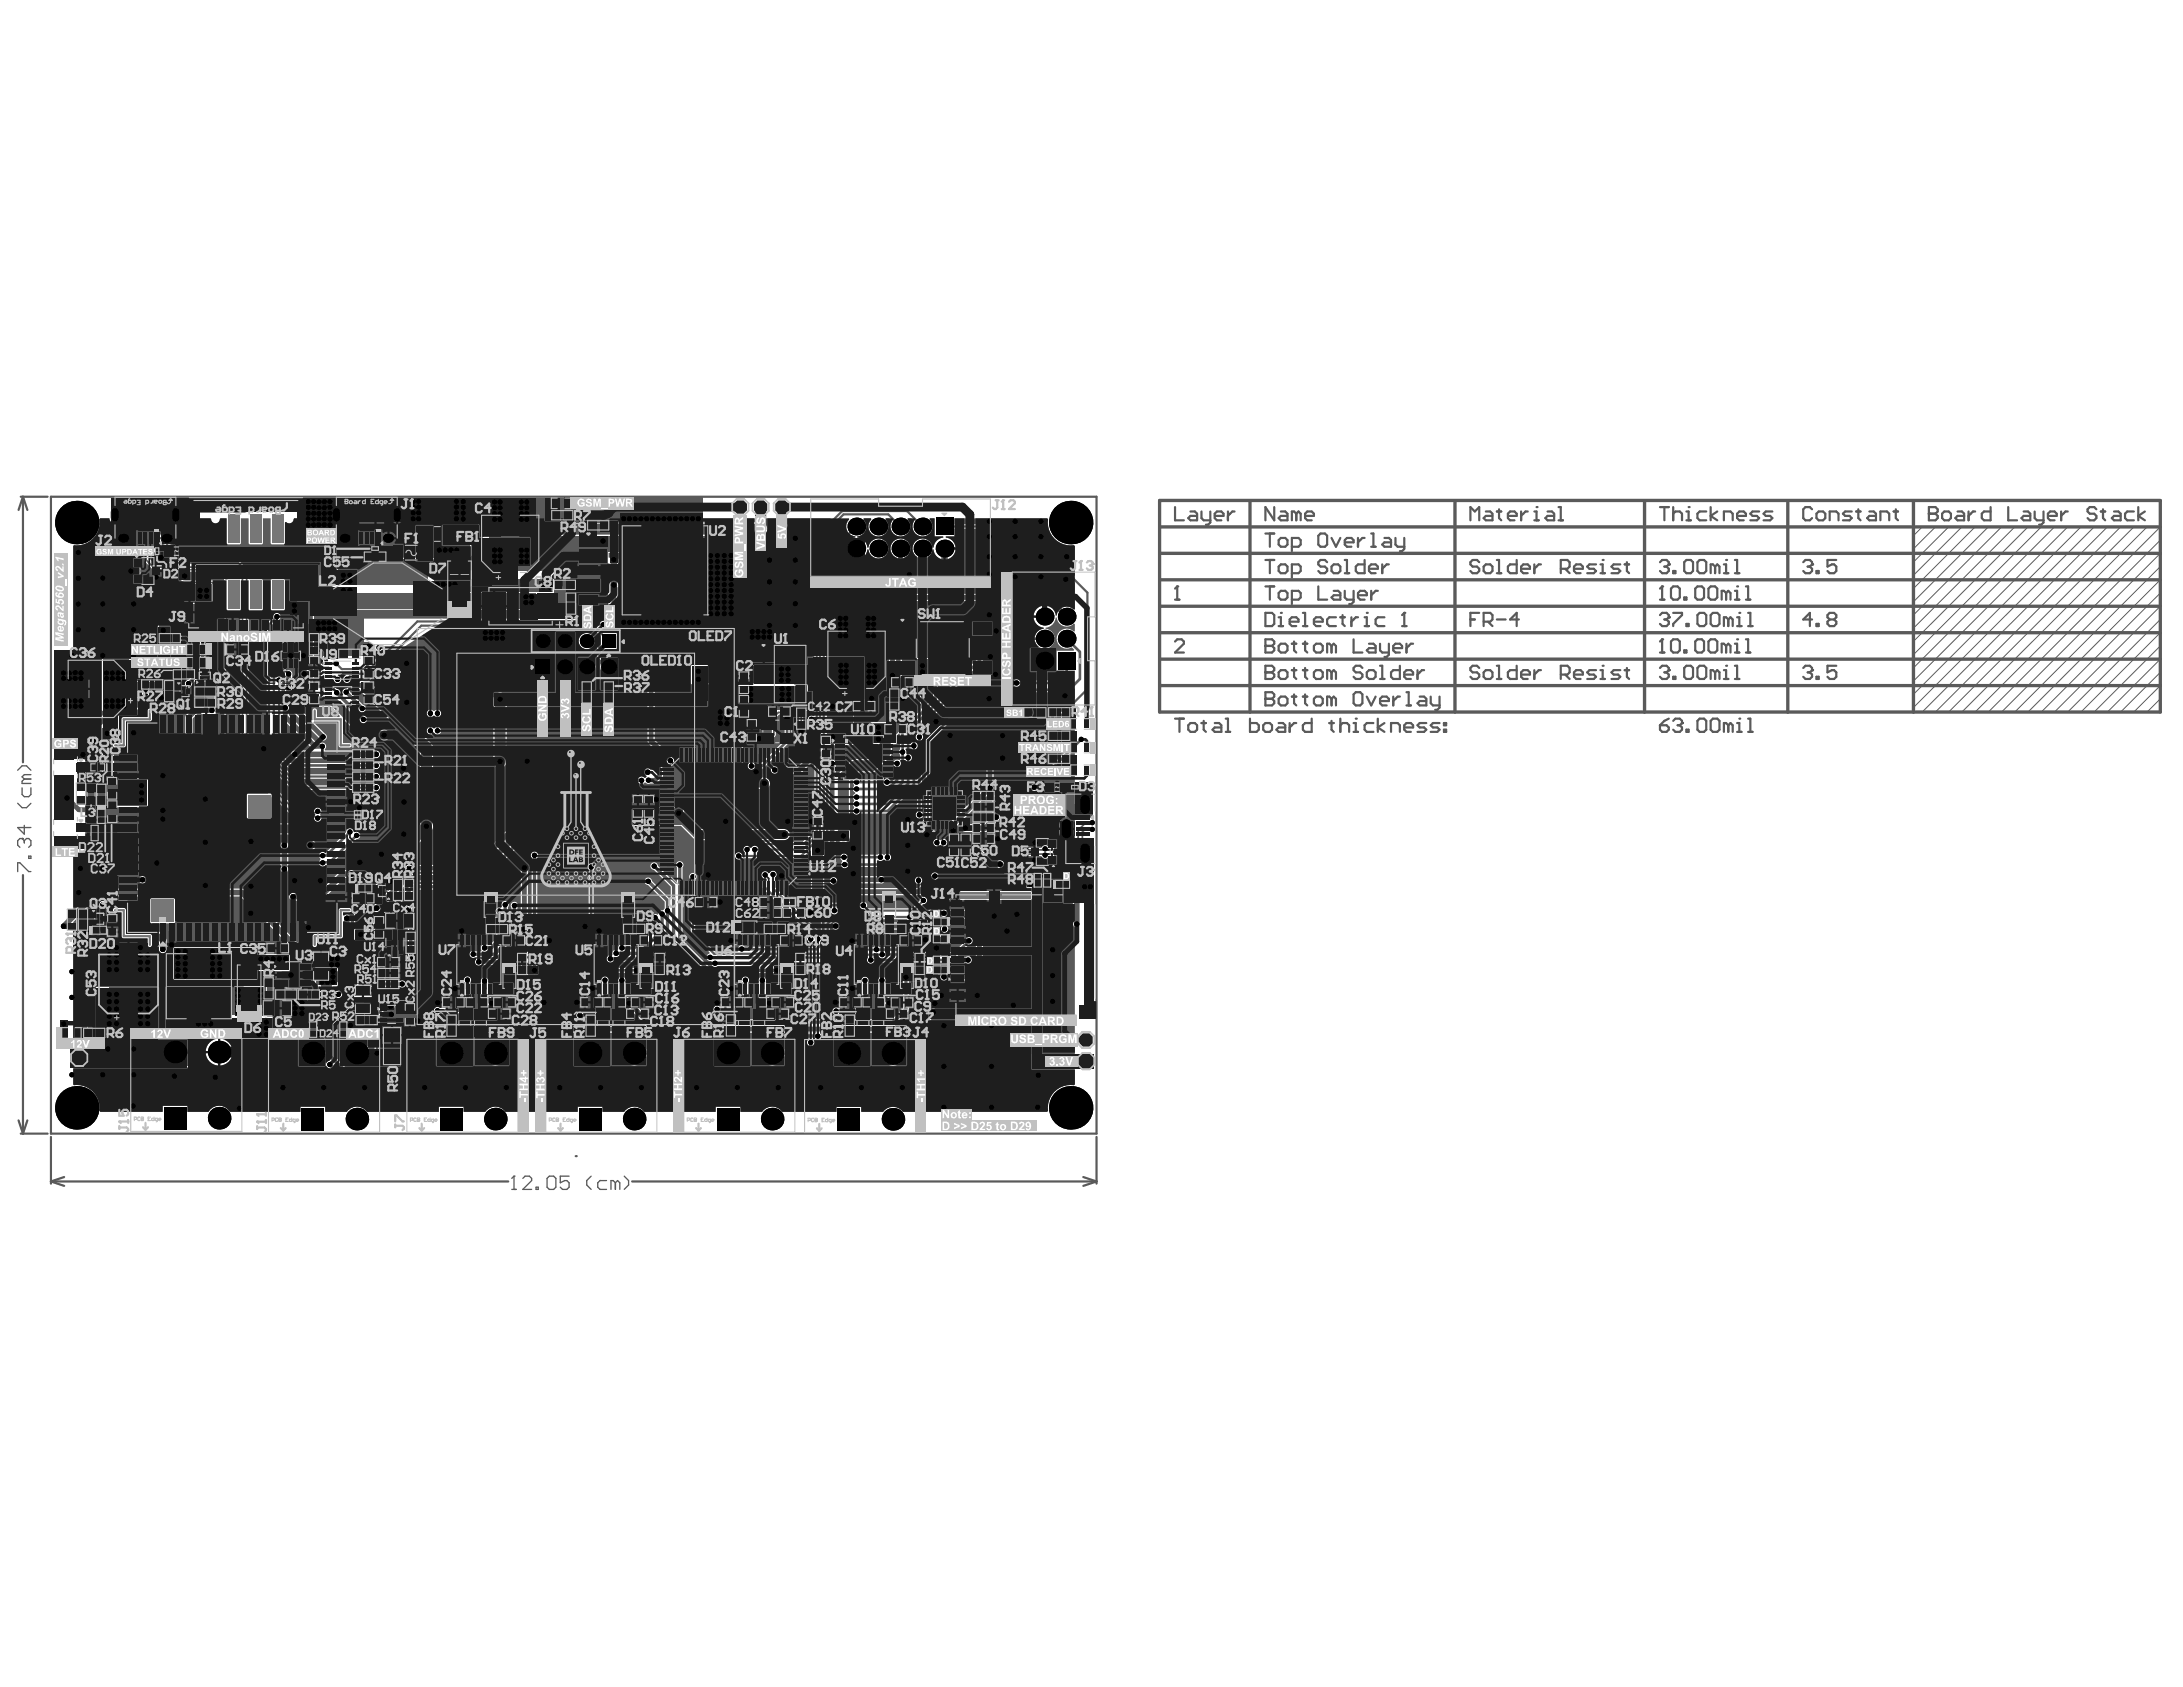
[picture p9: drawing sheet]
<svg xmlns="http://www.w3.org/2000/svg" width="279mm" height="216mm" viewBox="0 0 279 216" stroke-linecap="round" stroke-linejoin="round" font-family="sans-serif">
<g fill="none" stroke="#5a5a5a" stroke-width=".42">
<path d="M148.4 67.4h128.1M148.4 64h128.1v27.1h-128.1zM148.4 77.6h128.1M148.4 74.2h128.1M148.4 70.8h128.1M160 64v27.1M186.2 64v27.1M210.5 64v27.1M228.8 64v27.1M244.9 64v27.1M148.4 87.7h128.1M148.4 84.4h128.1"/>
<path d="M148.4 81h128.1"/>
</g>
<g fill="none" stroke="#5a5a5a" stroke-width=".13">
<path d="M246 67.4l-1.1 1.2M247.7 67.4l-2.8 2.8M249.4 67.4l-4.5 4.5M251.1 67.4l-6.2 6.2M252.8 67.4l-7.9 7.9M254.5 67.4l-9.6 9.6M256.2 67.4l-11.3 11.3M257.9 67.4l-13 13M259.6 67.4l-14.7 14.7M261.3 67.4l-16.4 16.4M263 67.4l-18.1 18.1M264.6 67.4l-19.7 19.8"/>
<path d="M266.3 67.4l-21.4 21.5M268 67.4l-23.1 23.2M269.7 67.4l-23.7 23.7M271.4 67.4l-23.7 23.7M273.1 67.4l-23.7 23.7M274.8 67.4l-23.7 23.7M276.5 79.3l-11.9 11.8M276.5 77.6l-13.5 13.5M276.5 75.9l-15.2 15.2M276.5 74.2l-16.9 16.9M276.5 72.5l-18.6 18.6M276.5 70.8l-20.3 20.3"/>
<path d="M276.5 69.1l-22 22M276.5 67.4l-23.7 23.7M276.5 89.4l-1.7 1.7M276.5 87.7l-3.4 3.4M276.5 86l-5.1 5.1M276.5 84.4l-6.8 6.7M276.5 82.7l-8.5 8.4M276.5 81l-10.2 10.1"/>
</g>
<g fill="none" stroke="#5a5a5a" stroke-width=".28">
<path d="M2.7 63.6h3.4M2.9 63.6l.6 1.7M2.9 63.6l-.5 1.7M2.9 63.6v34M6.5 63.6h133.8v81.5h-133.8zM150.4 64.9v1.7h1.1M150.4 76.7h.6M150.7 75.1h.1M150.7 75.1v1.6M150.7 75.1l-.3 .2M152.4 65.5h.5l.3 .2v.9h-.8l-.3-.3 .3-.3h.8M153.8 65.5v.8l.3 .3h.8"/>
<path d="M154.9 65.5v1.4l-.3 .3h-.3M155.5 66h1.1v-.3l-.3-.2h-.5l-.3 .2v.6l.3 .3h.5M157.2 65.5v1.1M158 65.5h-.3l-.5 .5M162 78.4h.8l.3 .3v1.1l-.3 .3h-.8zM162 75.1h1.1M162 71.7h1.1M162 68.3h1.1M162.5 68.3v1.7M162.5 71.7v1.7M162.5 75.1v1.6M163.1 64.9v1.7l-1.1-1.7v1.7"/>
<path d="M163.7 75.9l.2-.3h.6l.3 .3v.6l-.3 .2h-.6l-.2-.2zM163.7 69.1l.2-.3h.6l.3 .3v.6l-.3 .3h-.6l-.2-.3zM163.7 72.5l.2-.3h.6l.3 .3v.6l-.3 .3h-.6l-.2-.3zM163.7 79h.2v1.1M163.9 78.4h.1M163.9 65.5h.6l.3 .2v.9h-.9l-.2-.3 .2-.3h.9M165.1 79.6h1.1v-.3l-.3-.3h-.6l-.2 .3v.5l.2 .3h.6M165.3 76.7h.9l.3-.2v-.6l-.3-.3h-.9v1.7M165.3 70h.9l.3-.3v-.6l-.3-.3h-.9v1.7M165.3 73.4h.9l.3-.3v-.6l-.3-.3h-.9v1.7M165.9 65.7l-.3-.2h-.3v1.1M165.9 65.7v.9"/>
<path d="M165.9 65.7l.3-.2 .3 .2v.9M166.8 78.4h.2v1.7M167 66h1.2v-.3l-.3-.2h-.6l-.3 .2v.6l.3 .3h.6M168.2 79.6h1.1v-.3l-.3-.3h-.6l-.2 .3v.5l.2 .3h.6M168.7 75.1v1.6h1.2M168.7 68.6l.3-.3h.6l.3 .3v1.1l-.3 .3h-.6l-.3-.3zM169.9 71.9l-.3-.2h-.6l-.3 .2v.3l.3 .3h.6l.3 .3v.3l-.3 .3h-.6l-.3-.3M170.4 68.8l.6 1.2 .6-1.2M170.7 75.6h.6l.3 .3v.8h-.9l-.3-.2 .3-.3h.9M170.7 72.2h.6l.3 .3v.6l-.3 .3h-.6l-.3-.3v-.6zM171 79h-.9l-.2 .3v.5l.2 .3h.9M171.6 79h.5"/>
<path d="M171.8 78.7v1.1l.3 .3M172.1 75.6v.9l.3 .2h.8M172.1 69.4h1.1v-.3l-.2-.3h-.6l-.3 .3v.6l.3 .3h.6M172.1 71.7h.3v1.7M172.1 73.4h.6M173 79v1.1M173.2 75.6v1.4l-.2 .3h-.3M173.8 76.2h1.1v-.3l-.2-.3h-.6l-.3 .3v.6l.3 .2h.6M173.8 79h-.3l-.5 .6M173.8 68.8v1.2M174.7 79h.2v1.1M174.7 71.7v1.7h-.9l-.3-.3v-.6l.3-.3h.9"/>
<path d="M174.7 68.8h-.3l-.6 .6M174.9 78.4h.1M175.2 72.8h1.1v-.3l-.2-.3h-.6l-.3 .3v.6l.3 .3h.6M175.5 75.6v1.1M175.5 68.3h.3v1.7M175.5 70h.6M176.3 75.6h-.2l-.6 .6M176.9 72.2v1.2M177.2 79h-.9l-.2 .3v.5l.2 .3h.9M177.2 68.8h.6l.2 .3v.9h-.8l-.3-.3 .3-.3h.8M177.8 72.2h-.3l-.6 .6M178.6 68.8v.9l.3 .3h.8"/>
<path d="M179.7 78.4h.1M179.7 68.8v1.5l-.3 .2h-.2M179.7 78.4v1.7M179.7 78.4l-.3 .3M188.2 66.6v-1.7l.6 .6 .5-.6v1.7M188.2 79.3h.6M189.3 78.4h-1.1v1.7M189.3 71.9l-.3-.2h-.5l-.3 .2v.3l.3 .3h.5l.3 .3v.3l-.3 .3h-.5l-.3-.3M189.9 79.6h.8l.3-.3v-.6l-.3-.3h-.8v1.7M189.9 72.5l.3-.3h.5l.3 .3v.6l-.3 .3h-.5l-.3-.3zM190.2 65.5h.5l.3 .2v.9h-.8l-.3-.3 .3-.3h.8M190.5 79.6l.5 .5"/>
<path d="M191.6 65.5h.5M191.6 71.7h.3v1.7M191.6 73.4h.5M191.6 79.3h1.1M191.9 65.2v1.1l.2 .3M193 66h1.1v-.3l-.3-.2h-.5l-.3 .2v.6l.3 .3h.5M194.1 71.7v1.7h-.8l-.3-.3v-.6l.3-.3h.8M194.4 79.3h-1.1l.8-.9v1.7M194.7 72.8h1.1v-.3l-.3-.3h-.5l-.3 .3v.6l.3 .3h.5M194.7 65.5v1.1M195.5 65.5h-.3l-.5 .5M196.4 66.6h.5"/>
<path d="M196.4 65.5h.3v1.1M196.4 72.2v1.2M196.7 64.9h.1M197.2 72.2h-.3l-.5 .6M198.1 65.5h.5l.3 .2v.9h-.8l-.3-.3 .3-.3h.8M199.5 66.6h.5M199.5 64.9h.3v1.7M199.8 72.8h.8l.3-.3v-.6l-.3-.2h-.8v1.7M200.3 72.8l.6 .6M201.5 72.8h1.1v-.3l-.3-.3h-.6l-.2 .3v.6l.2 .3h.6M204.3 72.2h-.9l-.3 .3 .3 .3h.6l.3 .3-.3 .3h-.9M204.8 73.4h.6"/>
<path d="M204.8 72.2h.3v1.2M205.1 71.7h.1M207.4 72.2h-.9l-.2 .3 .2 .3h.6l.3 .3-.3 .3h-.8M207.9 72.2h.6M208.2 71.9v1.2l.3 .3M212.5 76.7h.5M212.5 78.7l.2-.3h.6l.3 .3v.3M212.5 71.9l.2-.2h.6l.3 .2v.3M212.5 64.9h1.1M212.7 75.1h.1M212.7 75.1v1.6M212.7 75.1l-.2 .2"/>
<path d="M213 72.5h.3M213 79.3h.3M213 64.9v1.7M213.3 79.3l.3 .3v.2l-.3 .3h-.6l-.2-.3M213.3 72.5l.3 .3v.3l-.3 .3h-.6l-.2-.3M213.6 79h.1M213.6 72.2h.1M213.6 79l-.3 .3M213.6 72.2l-.3 .3M213.9 75.3l.3-.2h.5l.3 .2v1.2l-.3 .2h-.5l-.3-.2zM214.2 65.7l.2-.2h.6l.3 .2v.9M214.2 78.4h1.1v.3l-1.1 1.1v.3"/>
<path d="M214.2 73.1h.2v.3h-.2zM214.2 64.9v1.7M215.6 76.5h.2v.2h-.2zM215.6 71.9l.2-.2h.6l.3 .2v1.2l-.3 .3h-.6l-.2-.3zM215.8 66.6h.6M215.8 65.5h.3v1.1M215.8 79.8h.3v.3h-.3zM216.1 64.9h.1M217 75.3l.3-.2h.5l.3 .2v1.2l-.3 .2h-.5l-.3-.2zM217.3 78.7l.2-.3h.6l.3 .3v1.1l-.3 .3h-.6l-.2-.3zM217.3 71.9l.2-.2h.6l.3 .2v1.2l-.3 .3h-.6l-.2-.3zM218.4 65.5h-.9l-.2 .2v.6l.2 .3h.9"/>
<path d="M218.7 75.3l.2-.2h.6l.3 .2v1.2l-.3 .2h-.6l-.2-.2zM218.9 78.7l.3-.3h.6l.3 .3v1.1l-.3 .3h-.6l-.3-.3zM218.9 64.9v1.7M219.5 72.5l-.3-.3h-.3v1.2M219.5 72.5v.9M219.5 72.5l.3-.3 .3 .3v.9M219.8 65.5l-.9 .5 .9 .6M220.6 66.6v-1.1h.9l.3 .2v.9M220.6 73.4h.6M220.6 72.2h.3v1.2M220.9 71.7h.1M220.9 75.9l-.3-.3h-.2v1.1"/>
<path d="M220.9 75.9v.8M220.9 75.9l.3-.3 .3 .3v.8M221.2 79.3l-.3-.3h-.3v1.1M221.2 79.3l.3-.3 .3 .3v.8M221.2 79.3v.8M222 76.7h.6M222 75.6h.3v1.1M222 71.7h.3v1.7M222 73.4h.6M222.3 75.1h.1M222.3 66h1.2v-.3l-.3-.2h-.6l-.3 .2v.6l.3 .3h.6M222.3 79h.3v1.1"/>
<path d="M222.6 78.4h.1M223.5 76.7h.5M223.5 75.1h.2v1.6M223.7 78.4h.3v1.7M225.2 65.5h-.9l-.3 .2 .3 .3h.6l.3 .3-.3 .3h-.9M226.8 65.5h-.8l-.3 .2 .3 .3h.6l.2 .3-.2 .3h-.9M230.8 71.9l.3-.2h.5l.3 .2v.3M231.4 72.5h.2M231.6 72.5l.3 .3v.3l-.3 .3h-.5l-.3-.3M231.9 72.2h.1M231.9 65.2l-.3-.3h-.5l-.3 .3v1.1l.3 .3h.5l.3-.3M231.9 79.3h-1.1l.8-.9v1.7"/>
<path d="M231.9 72.2l-.3 .3M232.5 65.7l.3-.2h.5l.3 .2v.6l-.3 .3h-.5l-.3-.3zM232.5 79.8h.3v.3h-.3zM232.5 73.1h.3v.3h-.3zM234.2 66.6v-1.1h.8l.3 .2v.9M234.2 79.3l-.3 .3v.2l.3 .3h.5l.3-.3v-.2l-.3-.3M234.2 79.3l-.3-.3v-.3l.3-.3h.5l.3 .3v.3l-.3 .3M234.2 79.3h.5M235 71.7h-1.1v.8l.6-.3h.2l.3 .3v.6l-.3 .3h-.5l-.3-.3M237 65.5h-.8l-.3 .2 .3 .3h.5l.3 .3-.3 .3h-.8M237.6 65.5h.5M237.8 65.2v1.1l.3 .3"/>
<path d="M239.3 65.5h.5l.3 .2v.9h-.8l-.3-.3 .3-.3h.8M240.7 66.6v-1.1h.8l.3 .2v.9M242.4 65.5h.5M242.6 65.2v1.1l.3 .3M246.9 65.7h.1M246.9 64.9h.8l.3 .3v.3l-.3 .2 .3 .3v.3l-.3 .3h-.8zM246.9 65.7h.8M248.6 65.7l.3-.2h.5l.3 .2v.6l-.3 .3h-.5l-.3-.3zM250.5 65.5h.6l.3 .2v.9h-.9l-.2-.3 .2-.3h.9M252 65.5v1.1M252.8 65.5h-.3l-.5 .5M254.8 64.9v1.7h-.9l-.3-.3v-.6l.3-.2h.9"/>
<path d="M257 64.9v1.7h1.2M259 65.5h.6l.3 .2v.9h-.9l-.3-.3 .3-.3h.9M260.4 65.5v.8l.3 .3h.8M261.5 65.5v1.4l-.2 .3h-.3M262.1 66h1.1v-.3l-.2-.2h-.6l-.3 .2v.6l.3 .3h.6M263.8 65.5v1.1M264.6 65.5h-.2l-.6 .5M268.3 65.2l-.3-.3h-.5l-.3 .3v.3l.3 .2h.5l.3 .3v.3l-.3 .3h-.5l-.3-.3M268.9 65.5h.5M269.2 65.2v1.1l.2 .3M270.6 65.5h.5l.3 .2v.9h-.8l-.3-.3 .3-.3h.8M273.1 65.5h-.8l-.3 .2v.6l.3 .3h.8"/>
<path d="M273.7 64.9v1.7M274.5 65.5l-.8 .5 .8 .6M150.4 82.1l.3-.3h.5l.3 .3v.3l-1.1 1.1h1.1M150.4 92h1.1M151 92v1.7M152.1 92.8l.3-.3h.5l.3 .3v.6l-.3 .3h-.5l-.3-.3zM153.8 92.5h.5M154.1 92.3v1.1l.2 .3M155.5 92.5h.5l.3 .3v.9h-.8l-.3-.3 .3-.3h.8M156.9 92h.3v1.7M156.9 93.7h.5M160 92v1.7h.8l.3-.3v-.6l-.3-.3h-.8"/>
<path d="M161.7 92.8l.3-.3h.5l.3 .3v.6l-.3 .3h-.5l-.3-.3zM162 89.4h.1M162 86h.1M162 82.7h.1M162 81.8h.8l.3 .3v.3l-.3 .3 .3 .2v.3l-.3 .3h-.8zM162 85.2h.8l.3 .3v.3l-.3 .2 .3 .3v.3l-.3 .3h-.8zM162 88.6h.8l.3 .3v.3l-.3 .2 .3 .3v.3l-.3 .3h-.8zM162 89.4h.8M162 86h.8M162 82.7h.8M163.7 92.5h.5l.3 .3v.9h-.8l-.3-.3 .3-.3h.8M163.7 82.7l.2-.3h.6l.3 .3v.5l-.3 .3h-.6l-.2-.3z"/>
<path d="M163.7 86l.2-.2h.6l.3 .2v.6l-.3 .3h-.6l-.2-.3zM163.7 89.4l.2-.2h.6l.3 .2v.6l-.3 .3h-.6l-.2-.3zM163.7 80.1h.5M165.1 92.5v1.2M165.3 89.2h.6M165.3 85.8h.6M165.3 82.4h.6M165.6 82.1v1.1l.3 .3M165.6 85.5v1.1l.3 .3M165.6 88.9v1.1l.3 .3M165.9 92.5h-.3l-.5 .6M166.8 89.2h.5"/>
<path d="M166.8 85.8h.5M166.8 82.4h.5M166.8 80.1h.5M167 82.1v1.1l.3 .3M167 85.5v1.1l.3 .3M167 88.9v1.1l.3 .3M167.9 92v1.7h-.9l-.2-.3v-.6l.2-.3h.9M168.2 82.7l.2-.3h.6l.3 .3v.5l-.3 .3h-.6l-.2-.3zM168.2 86l.2-.2h.6l.3 .2v.6l-.3 .3h-.6l-.2-.3zM168.2 89.4l.2-.2h.6l.3 .2v.6l-.3 .3h-.6l-.2-.3zM170.1 92.5h.6M170.4 92.3v1.1l.3 .3"/>
<path d="M170.4 82.7l.3-.3 .3 .3v.8M170.4 89.4l-.3-.2h-.2v1.1M170.4 82.7l-.3-.3h-.2v1.1M170.4 86l-.3-.2h-.2v1.1M170.4 82.7v.8M170.4 86v.9M170.4 89.4v.9M170.4 89.4l.3-.2 .3 .2v.9M170.4 86l.3-.2 .3 .2v.9M171.5 92.8l.3-.3h.6l.3 .3v.9M171.5 92v1.7M173.2 92.5h.3v1.2"/>
<path d="M173.2 93.7h.6M173.2 81.8v1.7h1.2M173.2 88.9l.3-.3h.6l.3 .3v1.1l-.3 .3h-.6l-.3-.3zM173.5 92h.1M174.4 85.5l-.3-.3h-.6l-.3 .3v.3l.3 .2h.6l.3 .3v.3l-.3 .3h-.6l-.3-.3M174.7 80.1h.5M174.9 89.2l.6 1.1 .6-1.1M174.9 86l.3-.2h.6l.3 .2v.6l-.3 .3h-.6l-.3-.3zM175.2 82.4h.6l.3 .3v.8h-.9l-.3-.3 .3-.3h.9M175.8 92.5h-.9l-.2 .3v.6l.2 .3h.9M176.3 92v1.7M176.6 82.4v.8l.3 .3h.9"/>
<path d="M176.6 89.7h1.2v-.3l-.3-.2h-.6l-.3 .2v.6l.3 .3h.6M176.6 86.9h.6M176.6 85.2h.3v1.7M177.2 92.5l-.9 .6 .9 .6M177.8 82.4v1.4l-.3 .3h-.3M178 93.7v-1.2h.9l.3 .3v.9M178.3 82.9h1.1v-.2l-.2-.3h-.6l-.3 .3v.5l.3 .3h.6M178.3 89.2v1.1M179.2 89.2h-.3l-.6 .5M179.2 85.2v1.7h-.9l-.3-.3v-.6l.3-.2h.9M179.4 80.1h.6M179.7 93.1h1.2v-.3l-.3-.3h-.6l-.3 .3v.6l.3 .3h.6"/>
<path d="M179.7 86.3h1.2v-.3l-.3-.2h-.6l-.3 .2v.6l.3 .3h.6M180 90.3h.6M180 88.6h.3v1.7M180 82.4v1.1M180.9 82.4h-.3l-.6 .5M181.4 85.8v1.1M181.7 89.2h.6l.3 .2v.9h-.9l-.3-.3 .3-.3h.9M182.3 85.8h-.3l-.6 .5M182.6 92.5h-.9l-.3 .3 .3 .3h.6l.3 .3-.3 .3h-.9M183.1 89.2v.8l.3 .3h.8M184.2 92.5h-.8l-.3 .3 .3 .3h.6l.2 .3-.2 .3h-.9M184.2 89.2v1.4l-.2 .2h-.3"/>
<path d="M184.8 93.4h.3v.3h-.3zM184.8 92.5h.3v.3h-.3zM189.3 85.5l-.3-.3h-.5l-.3 .3v.3l.3 .2h.5l.3 .3v.3l-.3 .3h-.5l-.3-.3M189.9 86l.3-.2h.5l.3 .2v.6l-.3 .3h-.5l-.3-.3zM191.6 86.9h.5M191.6 85.2h.3v1.7M194.1 85.2v1.7h-.8l-.3-.3v-.6l.3-.2h.8M194.7 86.3h1.1v-.3l-.3-.2h-.5l-.3 .2v.6l.3 .3h.5M196.4 85.8v1.1M197.2 85.8h-.3l-.5 .5M199.8 86.3h.8l.3-.3v-.5l-.3-.3h-.8v1.7M200.3 86.3l.6 .6"/>
<path d="M201.5 86.3h1.1v-.3l-.3-.2h-.6l-.2 .2v.6l.2 .3h.6M204.3 85.8h-.9l-.3 .2 .3 .3h.6l.3 .3-.3 .3h-.9M204.8 86.9h.6M204.8 85.8h.3v1.1M205.1 85.2h.1M207.4 85.8h-.9l-.2 .2 .2 .3h.6l.3 .3-.3 .3h-.8M207.9 85.8h.6M208.2 85.5v1.1l.3 .3M212.5 83.5h.5M212.5 85.5l.2-.3h.6l.3 .3v.3M212.5 92.8h.8l.3 .3v.3l-.3 .3h-.6l-.2-.3zM212.7 81.8h.1"/>
<path d="M212.7 81.8v1.7M212.7 81.8l-.2 .3M213 86h.3M213.3 86l.3 .3v.3l-.3 .3h-.6l-.2-.3M213.6 85.8h.1M213.6 85.8l-.3 .2M213.6 92l-.6 .3-.5 .5M213.9 82.1l.3-.3h.5l.3 .3v1.1l-.3 .3h-.5l-.3-.3zM214.2 86.6h.2v.3h-.2zM214.2 92.3l.2-.3h.6l.3 .3v.2M214.7 92.8h.3M215 92.8l.3 .3v.3l-.3 .3h-.6l-.2-.3"/>
<path d="M215.3 92.5h.1M215.3 92.5l-.3 .3M215.6 83.2h.2v.3h-.2zM215.6 85.5l.2-.3h.6l.3 .3v1.1l-.3 .3h-.6l-.2-.3zM215.8 93.4h.3v.3h-.3zM217 82.1l.3-.3h.5l.3 .3v1.1l-.3 .3h-.5l-.3-.3zM217.3 85.5l.2-.3h.6l.3 .3v1.1l-.3 .3h-.6l-.2-.3zM217.3 92.3l.2-.3h.6l.3 .3v1.1l-.3 .3h-.6l-.2-.3zM218.7 82.1l.2-.3h.6l.3 .3v1.1l-.3 .3h-.6l-.2-.3zM218.9 92.3l.3-.3h.6l.3 .3v1.1l-.3 .3h-.6l-.3-.3zM219.5 86l-.3-.2h-.3v1.1M219.5 86v.9"/>
<path d="M219.5 86l.3-.2 .3 .2v.9M220.6 86.9h.6M220.6 85.8h.3v1.1M220.9 85.2h.1M220.9 82.7l-.3-.3h-.2v1.1M220.9 82.7v.8M220.9 82.7l.3-.3 .3 .3v.8M221.2 92.8l-.3-.3h-.3v1.2M221.2 92.8l.3-.3 .3 .3v.9M221.2 92.8v.9M222 83.5h.6M222 86.9h.6"/>
<path d="M222 85.2h.3v1.7M222 82.4h.3v1.1M222.3 81.8h.1M222.3 80.1h.6M222.3 92.5h.3v1.2M222.3 93.7h.6M222.6 92h.1M223.5 83.5h.5M223.5 81.8h.2v1.7M223.7 80.1h.6M223.7 92h.3v1.7M223.7 93.7h.6"/>
<path d="M230.8 85.5l.3-.3h.5l.3 .3v.3M231.4 86h.2M231.6 86l.3 .3v.3l-.3 .3h-.5l-.3-.3M231.9 85.8h.1M231.9 85.8l-.3 .2M232.5 86.6h.3v.3h-.3zM235 85.2h-1.1v.8l.6-.2h.2l.3 .2v.6l-.3 .3h-.5l-.3-.3M2.9 112v33.1M53.3 105.8v25.3M2.4 143.4l.5 1.7M2.7 145.1h3.4M3.5 143.4l-.6 1.7"/>
<path d="M6.5 145.5v6M6.5 151.2l1.7 .6M6.5 151.2h58.6M8.2 150.6l-1.7 .6M73.7 148h.1M80.9 151.2h59.4M138.7 150.6l1.6 .6M140.3 145.5v6M140.3 151.2l-1.6 .6"/>
</g>
<g fill="none" stroke="#5a5a5a" stroke-width=".17">
<path d="M2.3 98.6l.5-.6h.6l.6 .6M3.1 99.7l-.3 .3v.3h1.2M3.1 99.7h.9M4 99.1h-.9l-.3 .3 .3 .3M2.3 111.5v-1.1h.2l1.2 1.1h.3M2.3 102.8l.5 .6h.6l.6-.6M2.8 107.3h.1M2.8 107.3h-.3l-.2 .3v.6l.2 .2M2.8 100.8v.9l.3 .3h.6l.3-.3v-.9M2.8 107.3l.3 .3M3.1 107.6l.3-.3h.3l.3 .3v.6l-.3 .2M3.1 105.6v1.2l-.8-.9h1.7"/>
<path d="M3.1 107.6v.3M3.7 109.6h.3v.3h-.3zM65.5 152.2h.6M65.8 150.5h.1M65.8 150.5v1.7M65.8 150.5l-.3 .3M66.9 150.8l.3-.3h.6l.2 .3v.3l-1.1 1.1h1.1M68.6 151.9h.3v.3h-.3zM70 150.8l.3-.3h.6l.2 .3v1.1l-.2 .3h-.6l-.3-.3zM72.8 150.5h-1.1v.9l.6-.3h.3l.2 .3v.5l-.2 .3h-.6l-.3-.3M75.7 150.5l-.6 .6v.6l.6 .5M77.6 151.1h-.8l-.3 .3v.5l.3 .3h.8"/>
<path d="M78.8 151.4l-.3-.3h-.3v1.1M78.8 151.4v.8M78.8 151.4l.2-.3 .3 .3v.8M79.9 150.5l.6 .6v.6l-.6 .5"/>
</g>
<g fill="#787878">
<path d="M123 114.2h3.6v.8h-3.6z"/>
<path d="M127.9 114.2h4v.8h-4z"/>
</g>
<path d="M19.2 90.9v1.2h-3.4v3.3h-1.1M40.3 90.9v1.2h3.3v3.3h1.1M14.7 116.5h1.1v3.3h3.4v1.1M44.7 116.5h-1.1v3.3h-3.3v1.1" fill="none" stroke="#787878" stroke-width=".28"/>
<g fill="#787878">
<path d="M19.4 115.1h2.8v2.9h-2.8z" fill-rule="evenodd"/>
<path d="M31.7 101.7h2.9v2.9h-2.9z" fill-rule="evenodd"/>
<path d="M29.2 74.3h1.5v3.7h-1.5z" fill-rule="evenodd"/>
<path d="M32 74.3h1.5v3.7h-1.5z" fill-rule="evenodd"/>
<path d="M34.8 74.3h1.5v3.7h-1.5z" fill-rule="evenodd"/>
<path d="M29.2 65.8h1.5v3.7h-1.5z" fill-rule="evenodd"/>
<path d="M32 65.8h1.5v3.7h-1.5z" fill-rule="evenodd"/>
<path d="M34.8 65.8h1.5v3.7h-1.5z" fill-rule="evenodd"/>
</g>
<g fill="none" stroke="#8c8c8c" stroke-width=".13">
<path d="M55.3 99.6h1M55.3 99.4h1.1M55.3 99.5h1.1M55.3 99.6h1.1M55.3 99.4h1.2M55.3 99.3h1.4M55.4 99.2h2.7M55.4 99.2h2.8M55.4 99.1h2.7M55.5 99.1h2.6M55.5 99h2.5M55.5 98.9h2.5"/>
<path d="M55.6 98.9h2.3M55.7 98.9h2.2M55.7 98.8h2.1M55.8 98.8h1.9M55.8 99.7h.5M55.8 98.7h1.9M55.9 98.7h1.7M55.9 100h.1M55.9 98.7h1.6M56 100h2.2M56 98.7h1.5M56.1 99.9h2.1"/>
<path d="M56.2 98.6h1.1M56.2 99.9h.1M56.2 99.7h.1M56.2 99.9h2M56.3 99.8h.1M56.3 99.9h1.9M56.4 99.6h.1M56.4 99.8h1.8M56.6 99.8h1.6M56.6 98.6h.3M56.6 99.3h-1.3M56.8 99.8h1.4"/>
<path d="M56.9 99.7h1.3M57 99.3h1.2M57 99.4h.1M57 99.7h1.2M57.1 99.6h.1M57.1 99.7h1.1M57.1 99.4h1.1M57.1 99.6h1.1M57.2 99.4h1M57.2 99.5h1M57.2 99.6h1M57.7 98.7h.1"/>
<path d="M57.8 98.8h.1M58 98.9h.1M58.1 98.8h.1M58.8 99.8h1.2M58.8 98.7h1.2M58.8 98.8h1.2M58.8 98.9h1.2M58.8 99h1.2M58.8 99.1h1.2M58.8 99.2h1.2M58.8 99.3h1.2M58.8 99.4h1.2"/>
<path d="M58.8 99.5h1.2M58.8 99.6h1.2M58.8 99.7h1.2M58.8 99.9h3.4M58.8 100h3.4M58.9 98.6h-.1M60.1 98.6h-.1M60.1 99.7h.1M61.1 99.8h1.1M61.1 98.7h1.1M61.1 98.8h1.1M61.1 98.9h1.1"/>
<path d="M61.1 99h1.1M61.1 99.1h1.1M61.1 99.2h1.1M61.1 99.3h1.1M61.1 99.4h1.1M61.1 99.5h1.1M61.1 99.6h1.1M61.1 99.7h1.1M61.2 98.6h.1M62.3 98.6h-.1M63 100h2.3M63.1 99.9h2.2"/>
<path d="M63.1 99.8h.1M63.1 99.9h2.1M63.2 99.8h2M63.2 99.8h1.9M63.3 99.8h1.8M63.3 99.7h1.7M63.4 99.7h1.6M63.4 99.7h1.5M63.5 99.6h1.4M63.6 99.6h1.2M63.7 99.6h1M63.8 99.6h.7"/>
<path d="M64.3 95.4h.1M64.3 95.2h.1M64.3 95.3h5M64.3 95.4h5.1M64.4 95.4h5M64.4 95.2h4.8M64.5 95.2h4.6M64.5 95.4h4.9M64.5 95.1h.1M64.5 95.1h4.6M64.6 95.1h4.5M64.6 95.1h4.4"/>
<path d="M64.6 95.5h4.9M64.6 95h4.4M64.7 94.9h4.2M64.7 95h4.3M64.7 95h4.2M64.8 94.9h4M64.8 94.9h4.1M64.8 95.6h4.8M64.8 94.8h3.9M64.9 94.8h3.9M64.9 95.6h4.7M64.9 99.6h.1"/>
<path d="M64.9 94.8h3.8M64.9 99.1h.7M65 94.7h3.6M65 98.9h.6M65 99h.6M65 99.1h.6M65 95.6h4.6M65 98.6h.6M65 98.7h.6M65 98.8h.6M65 98.3h.7M65 98.5h.6"/>
<path d="M65 94.5h.1M65 95.7h4.7M65 98.4h.6M65.1 94.7h3.4M65.1 98.2h.6M65.1 98.3h.6M65.1 99.2h.5M65.1 94.6h3.4M65.1 95.7l4.7 .1M65.1 98.1h.6M65.1 95.7h4.6M65.1 98h.7"/>
<path d="M65.1 98h.6M65.2 97.8h.6M65.2 97.9h.6M65.2 99.7h.1M65.2 94.5h3.3M65.2 97.7h.6M65.2 94.4h3.4M65.2 97.6h.7M65.3 94.5h3.3M65.3 97.5h.6M65.3 94.4h3.4M65.3 97.2h.1"/>
<path d="M65.3 97.4h.6M65.3 99.2h.3M65.3 95.8h4.5M65.3 97.3h.7M65.3 97.4h.7M65.4 94.4h3.3M65.4 95.8h4.4M65.4 97.2h.6M65.4 97.3h.6M65.4 99.2h.1M65.4 97.1h.7M65.4 95.8h4.5"/>
<path d="M65.4 97h.7M65.5 94.3h3.4M65.5 97h.6M65.5 95.9h4.4M65.5 95.9h.1M65.5 94.2h3.5M65.5 96.9h.7M65.6 94.2h3.5M65.6 95.9h4.4M65.6 96.8h.6M65.6 94.2h3.6M65.6 96.7h.7"/>
<path d="M65.6 98.8l-.6 .1M65.6 94.1h3.6M65.6 94.1h3.7M65.6 96.6h.7M65.7 94.1h2.3M65.7 95.9h4.3M65.7 96.6h.6M65.7 94h2.1M65.7 96.5h.7M65.7 93.9h.1M65.7 96h4.4M65.8 96.4h.7"/>
<path d="M65.8 94h2M65.8 96.4h4.7M65.8 93.9h1.9M65.8 96h4.4M65.8 96.3h4.6M65.8 96.2h4.5M65.9 96.3h4.5M65.9 97.6l-.7 .1M65.9 93.9h1.7M65.9 96.1h4.2M65.9 96.2h4.3M65.9 96.1h4.3"/>
<path d="M65.9 99.5h1.2M65.9 99.6h1.2M65.9 99.7h1.2M66 99.8h1.1M66 96.1h4.2M66 97.6h.1M66 99.3h3.1M66 99.4h3.1M66 99.4h1.3M66 99.4h1.2M66 99.5h1.1M66 99.7h1.1"/>
<path d="M66 99.9h1.1M66 97.4h-.7M66 93.8h1.5M66 93.8h1.6M66 99.2h3.1M66 99.9h1.2M66 100h1.2M66 100h1.3M66 93.7h1.5M66 98.9h.1M66 99.1h3.1M66.1 93.7h1.3"/>
<path d="M66.1 99.1h3M66.1 98.9h.1M66.1 97.2h-.7M66.1 99h3M66.1 93.6h1.3M66.2 93.6h1.1M66.2 98.9h2.9M66.2 93.5h1M66.3 93.6h1M66.3 98.8l2.8 .1M66.3 93.5h.9M66.3 93.5h.8"/>
<path d="M66.3 98.8h2.8M66.4 93.4h.7M66.4 96.7h.1M66.4 96.5h-.7M66.4 98.7h.1M66.4 98.7h2.7M66.5 93.3h.5M66.5 96.4h4M66.5 98.7h2.6M66.6 93.2h.3M66.6 93.3h.3M66.6 96.4h3.9"/>
<path d="M66.6 96.5h.1M66.6 96.5h4M66.6 98.7h2.5M66.7 93.2h.2M66.7 93.2h.1M66.7 96.5h3.9M66.8 96.5h3.8M66.8 96.6h3.9M66.8 98.7h2.3M66.9 96.6h3.8M66.9 96.7h3.9M66.9 96.7h.1"/>
<path d="M67 93.3h.1M67.1 93.3h.1M67.1 96.7h3.8M67.1 98.6h.1M67.1 96.8h3.8M67.2 96.8h3.7M67.3 96.9h3.7M67.4 96.9h3.7M67.4 96.9l3.7 .1M67.4 97.1h.1M67.5 93.7h.1M67.5 97h3.6"/>
<path d="M67.5 97h3.7M67.6 97h3.6M67.6 97.1h3.6M67.7 97.1h3.6M67.7 93.8h.1M67.7 97.2h3.6M67.8 97.2h3.6M67.8 99.4h.1M67.9 97.2h3.5M67.9 97.3h3.5M67.9 99.4h.1M68 97.3h3.4"/>
<path d="M68 97.3h3.5M68 100h1.1M68 99.8h1.1M68 97.4h3.5M68 99.4h1.1M68 99.5h1.1M68 99.6h1.1M68 99.7h1.1M68 99.9h1.1M68 97.4h3.6M68.1 97.6h.1M68.1 94h1.4"/>
<path d="M68.1 97.4h3.5M68.1 97.5h.1M68.2 94h1.4M68.2 97.5h3.4M68.2 97.5h3.5M68.2 94h1.5M68.3 93.9h1.5M68.3 97.6h3.4M68.3 97.6h.1M68.3 93.9h1.6M68.4 97.6h3.4M68.4 93.9h1.6"/>
<path d="M68.4 97.6l3.4 .1M68.4 97.7h3.5M68.5 94.5l-3.3 .1M68.5 97.7h3.4M68.5 97.8h3.4M68.5 93.8h2M68.6 93.8h2.1M68.6 94.5h.1M68.6 94.6h.1M68.6 97.8h3.3M68.6 97.8h3.4M68.7 93.7h2.3"/>
<path d="M68.7 97.9h3.3M68.7 93.7h5.3M68.7 93.7h.1M68.8 93.7h5.1M68.8 98h3.3M68.9 98h3.3M68.9 93.6h4.9M68.9 94.3h-3.5M68.9 98.1h3.3M68.9 94.4h.1M68.9 98.1h3.4M69 98.2h3.3"/>
<path d="M69.1 98.2h3.2M69.1 98.6h.1M69.1 93.6h4.5M69.1 98.3h3.3M69.2 98.3h3.2M69.2 93.5h4.3M69.2 98.3l3.3 .1M69.3 98.4h3.2M69.3 93.5h4.2M69.3 98.5h3.2M69.3 93.5h4M69.3 94.3h.1"/>
<path d="M69.3 95.3h-4.9M69.4 94.1h.1M69.4 98.5h3.2M69.4 98.6h3.2M69.5 93.4h3.8M69.5 94.1h-1.5M69.5 98.6h3.1M69.5 93.4h3.7M69.5 98.7h3.2M69.6 98.7h3.1M69.6 93.4h3.5M69.6 98.8h3.1"/>
<path d="M69.7 98.8h3.1M69.7 98.9h6M69.8 98.9h5.9M69.8 99h5.9M69.9 93.3h2.9M69.9 99h5.8M69.9 99.1h5.8M69.9 93.9h.1M70 93.3h.1M70 93.3h2.7M70 99.1h5.7M70 99.2h5.7"/>
<path d="M70.1 99.2h5.7M70.1 93.3h2.5M70.1 99.3h5.7M70.1 99.4h5.7M70.2 99.4h5.6M70.2 99.5h5.6M70.3 93.2h2.1M70.3 93.8l-1.9 .1M70.3 99.5h5.4M70.3 99.6h5.3M70.4 99.6h5.3M70.4 99.6h5.2"/>
<path d="M70.4 99.7h5.1M70.5 93.2h1.7M70.5 99.8h5M70.5 99.8h4.9M70.5 99.8h4.8M70.6 99.9h4.7M70.6 100h4.6M70.6 96.4h.1M70.7 93.2h1.3M70.7 96.3h.1M70.9 96.7h.1M71 96.9h.1"/>
<path d="M71.1 93.2h.5M71.3 97h.1M71.5 97.2h.1M71.7 93.7h2.4M72 93.8h2.2M72.1 93.8h.1M72.1 98h.1M72.2 93.8h2M72.3 98h.1M72.4 93.8l1.9 .1M72.6 93.3h.1M72.7 93.9h1.6"/>
<path d="M72.8 93.3h.1M72.8 93.9h1.6M72.8 98.6h.1M72.8 98.8h2.9M72.9 98.8h2.8M72.9 93.9h1.6M72.9 98.7h.1M72.9 98.7h2.8M72.9 98.6h.1M73 98.6h.1M73 98.7h2.7M73 94h1.5"/>
<path d="M73 98.6h2.7M73 98.5h.1M73.1 98.6h2.6M73.1 94h1.5M73.1 98.5h2.6M73.2 94h1.4M73.2 98.4h2.5M73.2 98.3h.1M73.3 94.1h1.4M73.3 98.3h.1M73.3 98.2h2.4M73.3 98.3h2.4"/>
<path d="M73.4 94.1h1.3M73.5 93.5h.1M73.5 98.1h2.2M73.5 94.1h1.3M73.5 98h2.1M73.6 94.2h1.2M73.6 98h2M73.6 94.2h1.3M73.6 97.9h2M73.7 94.2h1.2M73.7 97.9h1.9M73.7 94.3h1.3"/>
<path d="M73.7 97.8h1.9M73.8 97.8h1.8M73.8 94.3h1.2M73.9 97.7h1.7M73.9 94.3h1.2M73.9 94.4h1.3M73.9 94.4h.1M74 97.6h1.6M74.1 94.4h1.1M74.1 97.5h1.5M74.1 94.5h1.1M74.1 94.5h.1"/>
<path d="M74.1 97.4h1.5M74.2 97.4h1.4M74.2 94.5h1.1M74.2 97.3h1.4M74.3 94.5h1.1M74.3 97.2h1.3M74.3 94.6h1.1M74.4 97.2h1.2M74.4 93.9h.1M74.4 97.1h1.1M74.4 94.6h1.1M74.4 97h1.1"/>
<path d="M74.5 94.7h1.1M74.5 97.1h1M74.5 97h1M74.5 93.9h.1M74.5 94.7h1M74.6 94.7h.9M74.6 94.8h.1M74.6 97h.9M74.6 94.7h1M74.6 94.8h1.1M74.6 96.9h.9M74.6 94.8h1"/>
<path d="M74.6 96.8h.1M74.7 96.8h.8M74.7 96.9h.8M74.8 94.9h.9M74.8 96.8h.7M74.8 94.8h.9M74.8 96.7h.7M74.8 94.9h1M74.9 94.9h.9M74.9 96.6h.6M74.9 96.7h.6M74.9 95h1"/>
<path d="M75 95h.9M75 96.6h.5M75 96.5h.5M75 95h1M75 95.1h1M75.1 95.1h.8M75.1 96.4h.4M75.1 95.1h.9M75.1 96.1h.1M75.2 96.3h.3M75.2 96.4h.3M75.2 95.2h.8"/>
<path d="M75.2 95.2h.9M75.3 95.2h.8M75.3 95.3h.9M75.3 96.2h.2M75.3 95.6h.1M75.3 96.1h.2M75.4 95.4h.8M75.4 96.1h.1M75.4 95.4h.9M75.5 95.4h.8M75.5 95.5h.8M75.6 94.5h.1"/>
<path d="M75.6 95.6h.8M75.7 94.6h.1M75.7 95.6h.7M75.7 94.7h.1M75.7 95.7h.7M75.7 95.7h.8M75.7 94.8h.1M75.8 94.8h.1M75.8 95.8h.8M75.8 94.9h.1M75.9 95.9h.7M75.9 95.9h.8"/>
<path d="M75.9 96h.8M75.9 96.1h.1M76 96.2h.1M76 96.1h.7M76 95h.1M76 96.1h.8M76.1 96.1h.7M76.1 96.2h.7M76.1 96.3h.7M76.2 96.3h.7M76.2 96.4h.7M76.3 96.4h.6"/>
<path d="M76.3 96.4h.7M76.3 96.5h.7M76.3 96.6h.7M76.3 96.7h.1M76.4 96.6h.6M76.4 96.7h.1M76.4 96.6h.7M76.4 96.7h.7M76.4 96.8h.8M76.5 96.8h.6M76.5 96.9h.7M76.5 96.9h.1"/>
<path d="M76.5 96.8h.7M76.5 95.7h.1M76.6 96.9h.6M76.6 97h.6M76.6 97h.7M76.6 97.1h.7M76.6 97.2h.7M76.6 97.4h.1M76.7 97.2h.6M76.7 95.9h.1M76.7 97.3h.7M76.7 97.4h.7"/>
<path d="M76.8 97.4h.6M76.8 96.1h.1M76.8 97.5h.6M76.8 97.6h.7M76.8 97.6l.7 .1M76.9 97.7h.6M76.9 97.8h.6M76.9 97.9h.7M77 97.9h.6M77 98h.6M77 98.1h.6M77 98.2h.6"/>
<path d="M77 98.3h.6M77.1 98.3l.6 .1M77.1 98.4h.6M77.1 98.5h.6M77.1 98.6h.6M77.1 98.7h.6M77.1 98.8h.6M77.2 98.9h.5M77.2 99h.5M77.2 99.1h.5M77.2 100h.5M77.2 99.8h.5"/>
<path d="M77.2 99.2h.5M77.2 99.3h.5M77.2 99.4h.5M77.2 99.5h.5M77.2 99.6h.5M77.2 99.7h.5M77.2 99.9h.5M55.2 100.8h1.4M55.2 100.8h1.3M55.2 100.9h1.2M55.2 100.9h1.1M55.2 101h1.1"/>
<path d="M55.2 101.1h1M55.2 101.2h1M55.2 101.3h1.1M55.2 100.6h2.2M55.2 100.6h2.1M55.2 100.7h1.9M55.2 100.7h1.8M55.2 100.7h1.7M55.2 101.3h1.2M55.2 101.4h1.1M55.2 101.4h1.2M55.3 100.5h2.2"/>
<path d="M55.3 101.4l1.3 .1M55.3 101.5h2.9M55.3 100.5h2.4M55.3 100.4h2.5M55.3 101.6h2.9M55.3 101.6h2.8M55.3 100.4h2.4M55.4 101.7h2.8M55.4 100.3h2.5M55.4 101.7h2.7M55.4 101.8h2.7M55.5 100.2h.1"/>
<path d="M55.5 101.8h2.6M55.5 101.8h2.5M55.5 100.2h2.5M55.5 100.2h2.6M55.6 100.2h2.5M55.6 101.9h2.4M55.6 101.9h2.3M55.7 100.1h2.4M55.7 104.4h.6M55.7 104.4h.5M55.7 104.1h.7M55.7 104.2h.7"/>
<path d="M55.7 104.3h.7M55.7 102h2.1M55.7 102.9h.9M55.7 103h.9M55.7 103.1h.9M55.7 103.2h.9M55.7 103.3h.1M55.8 102h2M55.8 102h1.9M55.9 104.4h.2M55.9 102.1h1.7M55.9 102.4h.1"/>
<path d="M55.9 104h.5M56 103.7h.4M56 102.4h.2M56 102.5h.1M56 102.5h.2M56 102.5h.3M56 102.6h.4M56 102.7h.4M56 102.8h.4M56 102.9h.4M56 103.3h.4M56 103.4h.4"/>
<path d="M56 103.5h.4M56 103.6h.4M56 103.8h.4M56 103.9h.4M56 104h.4M56 102.1h1.5M56.2 102.2h1.1M56.3 101h-1.1M56.3 104.3h-.6M56.5 103.3h.1M56.6 102.2h.2M56.7 103h.1"/>
<path d="M56.8 103.5h.4M56.8 104.3h.4M56.8 104.4h.4M56.8 103.7h.4M56.8 103.1h1.4M56.8 103.2h1.4M56.8 103.2h.6M56.8 103.3h.5M56.8 103.3h.4M56.8 103.4h.5M56.8 103.4h.4M56.8 103.6h.4"/>
<path d="M56.8 103.8h.4M56.8 103.9h.4M56.8 104h.4M56.8 104.1h.4M56.8 104.2h.4M56.8 100.7l-1.6 .1M56.8 103h.9M56.9 103.1h1.3M56.9 103h.8M56.9 102.9h.1M56.9 103h.7M57 101.4h1.2"/>
<path d="M57 100.7h.1M57 102.9h.6M57 101.4h1.3M57.1 101.4h1.2M57.1 101.3h1.2M57.1 102.9h.4M57.2 101.2h1.1M57.2 101.3h1.1M57.2 101.1h1.1M57.3 101h1M57.3 101.1h1M57.3 101h1.1"/>
<path d="M57.3 100.9h.4M57.3 100.9h.8M57.3 103.3h.1M57.4 100.9h.1M57.5 103.2h.7M57.6 103.3h.6M57.6 100.5h-2.3M57.7 102.1h.1M57.7 103.3h.5M57.7 103.4h.5M57.7 102.9h.5M57.7 103.5h.5"/>
<path d="M57.7 103.6h.5M57.7 104.4h.5M57.7 103.7h.5M57.7 103h.5M57.7 103.8h.5M57.7 103.9h.5M57.7 104h.5M57.7 104.1h.5M57.7 104.2h.5M57.7 104.3h.5M57.7 104.4h.4M57.8 103h.4"/>
<path d="M58.1 101.9h.1M58.1 100h-2.3M58.2 101.4l-1.4 .1M58.4 104.4h.5M58.4 104.4h.4M58.5 104.2h1.3M58.5 104.3h1.2M58.5 103.7h1.3M58.5 103.1h1.2M58.5 103.2h1.3M58.5 103.3h.5M58.5 103.3h.4"/>
<path d="M58.5 103.4h.5M58.5 103.5h.5M58.5 103.5h.7M58.5 103.5h.8M58.5 103.5h1M58.5 103.6h1M58.5 103.6h1.2M58.5 103.7h1.2M58.5 103.8h.4M58.5 103.9h.4M58.5 104h.5M58.5 104.1h.6"/>
<path d="M58.5 104.1h.7M58.5 103.2h.5M58.6 103.1h1.1M58.6 103h1M58.6 103h1.1M58.6 102.9h.9M58.7 102.9h.1M58.7 102.9h.8M58.8 102.1h1.2M58.8 101.7h1.2M58.8 100.5h3.4M58.8 101h1.2"/>
<path d="M58.8 100.1h3.4M58.8 100.2h3.4M58.8 100.3h3.4M58.8 100.4h3.4M58.8 100.6h3.4M58.8 100.7h3.4M58.8 100.7h1.2M58.8 100.8h1.2M58.8 100.9h1.2M58.8 101.1h1.2M58.8 101.2h1.2M58.8 101.3h1.2"/>
<path d="M58.8 101.4h1.2M58.8 101.5h1.2M58.8 101.6h1.2M58.8 101.8h1.2M58.8 101.9h1.2M58.8 102h1.2M58.9 102.9h.5M59 104.4h.7M59 103.4h.1M59 104h.1M59 104.4h.6M59.1 103.8h.7"/>
<path d="M59.1 104.4h.5M59.2 104.4h.3M59.2 103.8h.6M59.2 103.8h.7M59.3 104.1h.5M59.3 103.2h.5M59.3 103.3h.5M59.4 103.3h.4M59.4 103.9h.5M59.4 104h.5M59.4 104h.4M59.4 103.9h.4"/>
<path d="M59.5 102.9h.1M59.7 104.3h-1.3M59.7 104.4h.1M59.8 103.3l-.4 .1M59.9 103.6h.1M59.9 104.2h.1M60.1 102.7h.4M60.1 102.8h.1M60.1 102.9h.5M60.1 104.4h.4M60.1 103.7h.4M60.1 102.4h.5"/>
<path d="M60.1 102.4h.4M60.1 102.5h.4M60.1 102.6h.4M60.1 102.9h.4M60.1 103h.4M60.1 103.1h.4M60.1 103.2h.4M60.1 103.3h.4M60.1 103.4h.4M60.1 103.5h.4M60.1 103.6h.4M60.1 103.8h.4"/>
<path d="M60.1 103.9h.4M60.1 104h.4M60.1 104.1h.4M60.1 104.2h.4M60.1 104.3h.4M60.9 103.7h.4M60.9 102.4h.4M60.9 102.5h.4M60.9 102.6h.4M60.9 102.7h.4M60.9 102.8h.4M60.9 102.9h.4"/>
<path d="M60.9 103h.4M60.9 103.1h.4M60.9 103.2h.4M60.9 103.3h.4M60.9 103.4h.4M60.9 103.5h.4M60.9 103.6h.4M60.9 103.8h.4M60.9 103.9h.4M60.9 104h.4M60.9 104.1h.4M60.9 104.2h.4"/>
<path d="M60.9 104.3h.4M60.9 104.4h.4M61.1 101.7h1.1M61.1 101h1.1M61.1 100.7h1.1M61.1 100.8h1.1M61.1 100.9h1.1M61.1 101.1h1.1M61.1 101.2h1.1M61.1 101.3h1.1M61.1 101.4h1.1M61.1 101.5h1.1"/>
<path d="M61.1 101.6h1.1M61.1 101.8h1.1M61.1 101.9h1.1M61.1 102h1.2M61.1 102h1.1M61.1 102.1h1.2M61.1 102.1h1.1M61.3 102.3h.1M61.6 103.7h.5M61.6 103.2h.1M61.6 103.3h.7M61.6 103.4h.5"/>
<path d="M61.6 103.5h.5M61.6 103.6h.5M61.6 103.6h.4M61.6 103.7h.4M61.6 103.8h.5M61.6 103.9h.5M61.6 103.3h.5M61.6 104h.5M61.6 104.1h1.5M61.7 103.3h.5M61.7 104h.4M61.7 104h.5"/>
<path d="M61.7 104.2h1.4M61.7 103.2h1.4M61.7 103.2h.6M61.7 103.1h1.4M61.7 104.1h1.4M61.7 103h.1M61.8 103.1h1.3M61.8 104.2h1.3M61.8 104.3h1.3M61.8 104.4h.7M61.8 103h1.3M61.9 103h.7"/>
<path d="M61.9 102.9h.1M61.9 102.9h.6M62 102.9h.5M62 104.4h.5M62.1 102.9h.4M62.1 104.4h.3M62.1 103.3l-.5 .1M62.2 102.2h.1M62.4 103.2h.7M62.5 103.3h.6M62.5 103.8h.1M62.5 104h.6"/>
<path d="M62.6 102.9h.1M62.6 103.3h.5M62.6 104h.5M62.6 103.8h.5M62.6 103.9h.5M62.6 103.4h.5M62.6 103.5h.5M62.6 104.4h.5M62.6 105h.1M62.7 103.7h.4M62.7 103.5h.4M62.7 103.6h.4"/>
<path d="M62.7 103.8h.4M62.7 104.4h.4M62.7 104.5h.4M62.7 104.6h.4M62.7 104.7h.4M62.7 104.8h.4M62.7 104.9h.4M62.7 102.9h.4M62.7 103h.4M62.7 100.8h1M62.7 100.9h1.1M62.7 100.9h1"/>
<path d="M62.7 101h1M62.7 100.5h1.1M62.7 100.6h1.1M62.7 100.7h1.1M62.7 100.7h1M62.7 101h1.1M62.7 101.1h1.1M62.7 101.2h1.1M62.8 100.5h1M62.8 100.4h1.1M62.8 101.3h1M62.8 100.3h1.1"/>
<path d="M62.8 101.4h1.1M62.8 100.2h1.3M62.8 101.4l1.2 .1M62.8 101.5h1.3M62.9 100.2h2.6M62.9 101.5h2.6M62.9 101.6h2.6M62.9 100.1h2.5M62.9 100.1h2.6M62.9 100.2h2.5M62.9 101.7h2.5M62.9 101.6h2.5"/>
<path d="M63 100h2.4M63 101.7h2.4M63 101.8h2.3M63 105h.1M63.1 101.8h2.1M63.1 101.8h2.2M63.1 101.9h2.1M63.2 101.9h1.9M63.2 101.9h2M63.3 102h1.8M63.3 102h.1M63.4 102.1h.1"/>
<path d="M63.4 103.7h.5M63.4 102h1.6M63.4 103.3h.5M63.4 103.4h.5M63.4 103.5h.5M63.4 103.6h.5M63.4 103.8h.5M63.4 103.9h.5M63.4 104h.5M63.4 104.1h.5M63.4 104.2h.5M63.4 104.3h.5"/>
<path d="M63.4 104.4h.5M63.4 103.2h2.2M63.4 103.2h.6M63.4 104.4h.4M63.5 102.1h1.4M63.5 103.1h2.1M63.5 103h.9M63.5 103.1h.8M63.5 103h.8M63.6 103h.7M63.6 102.1h1.2M63.6 102.9h.1"/>
<path d="M63.6 102.9h.6M63.7 102.9h.5M63.7 102.2h1M63.8 102.9h.3M63.8 100.5h-1M63.9 100.5h.1M63.9 100.3h.1M64 103.3h.1M64 100.3h-1.2M64.1 103.2h.8M64.2 103.3h.8M64.2 100.2h1.3"/>
<path d="M64.2 101.5h1.3M64.2 102.9h.1M64.2 103.3h.6M64.3 103.3h.5M64.3 103.4h.5M64.3 103.4h.4M64.3 104.3h.4M64.3 103.7h.4M64.3 103.5h.4M64.3 103.6h.4M64.3 103.8h.4M64.3 103.9h.4"/>
<path d="M64.3 104h.4M64.3 104.1h.4M64.3 104.2h.4M64.3 104.4h.4M64.3 100.3h1.2M64.4 101.5h1.1M64.4 103.1h1.2M64.4 100.3h1.2M64.4 103h.8M64.4 103h1.2M64.5 101.4h1.1M64.5 102.9h.6"/>
<path d="M64.5 100.3h1.1M64.5 100.4h1.1M64.5 103h.6M64.5 100.5h1.1M64.5 101.3h1.1M64.5 102.9h.5M64.6 100.5h1M64.6 101.2h1M64.6 101.3h1M64.6 100.6h1M64.6 100.7h1M64.6 101h1"/>
<path d="M64.6 101.1h1M64.6 102.9h.4M64.7 101h.9M64.7 100.7h.9M64.7 100.8h.9M64.7 100.8h1M64.7 100.9h1M64.7 100.9h.9M64.8 103.3l-.6 .1M65 103.2h.6M65 103.3h.1M65 102.9h.1"/>
<path d="M65.1 103.3h.5M65.2 103.4h.4M65.2 103.5h.4M65.2 104.4h.4M65.2 103.7h.4M65.2 102.9h.4M65.2 103.6h.4M65.2 103.8h.4M65.2 103.9h.4M65.2 104h.4M65.2 104.1h.4M65.2 104.2h.4"/>
<path d="M65.2 104.3h.4M65.2 103h.4M65.5 100.1h.1M65.7 102.1h1.2M65.7 104.3h-.5M65.7 102h1.3M65.7 101.9h1.4M65.8 101.9h1.2M65.8 101.8h1.3M65.9 101.7h1.2M65.9 103.6h.4M65.9 103.7h.4"/>
<path d="M65.9 101.6h1.3M65.9 103.4h.4M65.9 103.5h.4M65.9 103.5h.5M65.9 103.8h.4M65.9 103.9h.4M65.9 101.6h1.4M65.9 103.4h.5M65.9 103.9h.5M65.9 104h.5M66 100h1.6M66 101.5h1.3"/>
<path d="M66 101.6h1.2M66 103.3h.5M66 104h.4M66 104h.5M66 103.2h.6M66 104.1h1.4M66 100.1h3.1M66 101.4h1.3M66 103.2h1.3M66 103.2h1.4M66 104.1h1.3M66 100.2h3.1"/>
<path d="M66 104.2h1.3M66 104.2h1.2M66.1 100.1h3M66.1 100.2h3M66.1 101.3h1.3M66.1 101.3h1.2M66.1 104.2h1.2M66.1 103.1h1.2M66.1 103h1M66.1 103.1h1.1M66.1 104.3h1.2M66.1 100.3h3"/>
<path d="M66.1 101.1h1.3M66.1 101.2h1.3M66.1 103h1.1M66.2 101.1h1.3M66.2 104.3h1M66.2 101h1.3M66.2 100.3h2.9M66.2 100.4h2.9M66.2 103h.9M66.3 100.4h2.8M66.3 100.9h1.3M66.3 102.9h.8"/>
<path d="M66.3 104.4h.8M66.3 104.4h.7M66.3 102.9h.7M66.4 100.5h2.7M66.4 100.8h1.3M66.4 103.5h.1M66.4 104.4h.5M66.4 103.3l-.5 .1M66.5 102.9h.4M66.5 100.7h2.6M66.5 104.4h.3M66.5 100.5h2.6"/>
<path d="M66.6 100.7h2.5M66.6 100.6h2.5M66.7 100.6h2.4M66.7 103.2h.6M66.8 103.3h.6M66.8 104h.1M66.8 104h.6M66.9 103.3h.5M66.9 104h.5M66.9 103.4h.5M66.9 103.9h.5M67 103.4h.4"/>
<path d="M67 103.5h.4M67 103.8h.4M67 103.9h.4M67 103.7h.4M67 103.6h.4M67.1 101.9l-1.4 .1M67.2 101.7h-1.3M67.3 101.4l-1.3 .1M67.3 101.6h.1M67.3 103.1h-1.3M67.4 104.2h.1M67.4 101.2h-1.3"/>
<path d="M67.5 101.2h.1M67.6 103.8h.1M67.6 103.9h.4M67.6 103.9h.5M67.6 103.3h.5M67.6 104h.5M67.6 103.2h.6M67.6 103.3h.6M67.6 104.1h1.3M67.6 104.2h1.3M67.7 103.2h1.2M67.7 104.1h1.2"/>
<path d="M67.7 103.1h1.2M67.7 103.4h.3M67.7 103.8h.1M67.7 104.2h1.2M67.8 103h.9M67.8 103.1h1M67.8 103.8h.2M67.8 104.2h1M67.8 104.9h1.1M67.8 103h1M67.8 103.8h.1M67.8 104.3h1"/>
<path d="M67.8 104.9h1.3M67.8 100.7l-1.4 .1M67.9 104.4h.8M67.9 102.9h.8M67.9 103.4h.1M67.9 104.8h1M67.9 105h1.3M67.9 105h1.4M68 102.9h.6M68 104.4h.6M68 104.8h.9M68 103.8h.1"/>
<path d="M68 101.7h1.1M68 101h1.1M68 100.8h1.1M68 100.9h1.1M68 101.1h1.1M68 101.2h1.1M68 101.3h1.1M68 101.4h1.1M68 101.5h1.1M68 101.6h1.1M68 101.8h1.1M68 101.9h1.1"/>
<path d="M68 102h1.1M68 102.1h1.1M68 103.5h.1M68 105.1h1.4M68.1 102.9h.4M68.1 105.1h1.4M68.2 104.4h.3M68.2 104.7h.5M68.2 105.1h1.4M68.2 103.3h.1M68.2 103.5h.1M68.2 104h.1"/>
<path d="M68.2 105.2h1.6M68.3 105.2h1.5M68.3 103.2h.1M68.3 105.2h1.7M68.4 105.3h1.9M68.4 103.2h.5M68.4 104.7h.2M68.4 103.3h.5M68.4 104h.6M68.4 104h.5M68.4 104.7h.1M68.5 103.3h.5"/>
<path d="M68.5 104h.5M68.5 105.3h1.9M68.5 103.4h.5M68.5 103.5h.5M68.5 103.9h.5M68.5 105.3h2.1M68.6 103.7h.4M68.6 103.5h.4M68.6 103.6h.4M68.6 103.8h.4M68.6 105.4h2.3M68.6 105.4h5.4"/>
<path d="M68.7 105.4h5.2M68.8 104.3h-1M68.8 105.5h5.1M68.8 103h.1M68.9 105.5h5M69 105.5h4.7M69.1 102.2h.1M69.1 105.6h4.5M69.1 100.5h-2.7M69.1 100.7l-1.1 .1M69.1 105.6h4.4M69.2 104.9h.1"/>
<path d="M69.2 105.6h4.2M69.3 105.7h4M69.4 105h.1M69.4 105.7h3.9M69.5 105.7h3.7M69.6 105.7h3.5M69.8 105.8h3.1M69.9 105.2h.1M69.9 105.8h2.9M70.1 105.8h2.5M70.2 105.9h2.2M70.4 105.9h1.8"/>
<path d="M70.6 105.9h1.4M70.7 100h4.5M70.7 100.1h4.4M70.7 100.1h4.3M70.8 100.2h4.2M70.8 100.3h4.1M70.9 100.3h4M70.9 100.3h3.9M70.9 100.5h3.8M70.9 100.4h3.9M71 100.5h3.8M71 100.6h3.6"/>
<path d="M71 100.5h3.6M71.1 100.6h3.5M71.1 100.7h3.4M71.1 100.7h3.3M71.2 100.8h3.2M71.2 100.9h3.2M71.2 100.9h3.1M71.2 101.1h.1M71.3 100.9h3M71.3 101h3M71.3 101h2.9M71.3 101.1h2.9"/>
<path d="M71.3 101.1h2.8M71.4 101.1h2.7M71.4 101.2h2.7M71.4 101.3h2.6M71.5 101.3h2.5M71.5 101.4h2.4M71.6 101.5h2.2M71.6 101.6h2.2M71.6 101.6h2.1M71.7 101.7h2M71.7 101.8h2M71.7 101.8h1.9"/>
<path d="M71.7 101.9h1.9M71.7 101.9h1.8M71.8 101.9h1.8M71.8 102h1.7M71.8 105.4h2.3M71.8 102.1h1.7M71.8 102.1h1.6M71.9 102.1h1.5M71.9 102.2h1.5M71.9 102.2h1.4M71.9 102.3h1.4M71.9 102.4h1.4"/>
<path d="M72 102.5h1.2M72 102.5h1.1M72 102.6h1.1M72 105.3h2.1M72 102.7h1.1M72 102.8h1M72.1 102.7h1M72.1 102.7h.9M72.1 102.8h.9M72.1 102.9h.9M72.1 103h.8M72.2 103h.7"/>
<path d="M72.2 103.1h.7M72.2 103.2h.6M72.2 103.3h.6M72.2 103.4h.5M72.2 105.3h2M72.3 103.4h.4M72.3 103.5h.4M72.3 103.6h.4M72.3 103.6h.3M72.3 103.7h.3M72.3 103.8h.3M72.4 103.9h.1"/>
<path d="M72.4 104h.1M72.4 104.1h.1M72.4 104.2h.1M72.4 105.3h1.9M72.7 105.2h1.7M72.8 105.2h1.6M72.9 103.1h-.7M72.9 105.2h1.5M73 103.2h.1M73 105.1h1.5M73 105.1h.1M73.1 105.1h1.5"/>
<path d="M73.1 105.7h.1M73.2 105.1h1.4M73.2 102.4h-1.2M73.3 105.1h1.3M73.3 102.4h.1M73.3 105h1.5M73.5 102.1h.1M73.5 105h1.3M73.5 104.9h1.3M73.6 105.6h.1M73.6 104.9h1.3M73.8 104.9h1.2"/>
<path d="M73.8 104.8h1.3M73.8 104.8h1.2M73.9 101.4l-2.4 .1M73.9 101.4h.1M73.9 104.7h.1M74 104.7h1.1M74 105.4h.1M74 104.7h1.2M74.1 104.7h1.1M74.2 104.7h1M74.2 104.6h1.1M74.2 104.6h.1"/>
<path d="M74.4 104.5h1.1M74.4 104.5h.1M74.4 104.5h1M74.4 104.4h.1M74.5 104.5h1M74.5 104.4h1M74.6 104.4h1M74.7 104.4h.9M74.7 104.2h.1M74.8 104.3h.9M74.8 104.2h1M74.9 100.3h.1"/>
<path d="M74.9 104.2h.9M75 104.1h.9M75.1 104h.8M75.1 104h.9M75.1 100.1h.1M75.2 103.9h.1M75.2 104h.8M75.2 104.8h.1M75.2 103.8h.1M75.2 103.9h.9M75.3 103.9h.8M75.3 103.8h.9"/>
<path d="M75.4 103.7h.9M75.4 103.8h.8M75.4 104.6h-1.1M75.4 103.7h.8M75.5 103.7h.8M75.5 103.6h.8M75.6 103.5h.1M75.6 103.6h.8M75.6 103.5h.8M75.7 103.5h.7M75.7 103.4h.8M75.7 103.5h.8"/>
<path d="M75.7 104.3h-1.1M75.7 104.3h.1M75.8 103.3h.8M75.9 103.3h.7M75.9 103.1h.8M75.9 103.2h.7M75.9 104.1h-.9M75.9 104.2h.1M76 103h.1M76 103.1h.7M76 103h.8M76.1 103h.7"/>
<path d="M76.1 102.9h.7M76.2 102.8h.7M76.2 102.6h.8M76.2 102.7h.7M76.2 103.8h-.9M76.3 102.7h.6M76.3 102.7h.7M76.3 102.6h.7M76.3 103.6h-.8M76.4 102.5h.7M76.4 102.5h.6M76.4 102.4h.7"/>
<path d="M76.5 102.2h.7M76.5 102.3h.7M76.5 102.4h.6M76.5 103.3l-.7 .1M76.6 102.2h.6M76.6 102.1h.6M76.6 102h.7M76.6 102.1h.7M76.7 101.9h.6M76.7 101.8h.7M76.7 101.9h.7M76.8 101.7h.6"/>
<path d="M76.8 101.8h.6M76.8 101.6h.6M76.8 101.5h.7M76.9 101.4h.6M76.9 101.3h.6M76.9 101.2h.7M76.9 101.3h.7M77 101.1h.6M77 101.2h.6M77 101h.6M77 100.8h.6M77 100.9h.6"/>
<path d="M77 100.8h.7M77.1 100.4h.6M77.1 100.6h.6M77.1 100.7h.6M77.1 100.5h.6M77.1 100.3h.6M77.2 100.1h.5M77.2 100.2h.5M77.3 101.9l-.6 .1M77.7 100.8h.1"/>
</g>
<g fill="none" stroke="#8c8c8c" stroke-width=".28">
<path d="M55.7 106.8h.8M56.1 106.8v1M56.8 106.8v1l.7-1v1M58.1 106.8h.3M58.1 107.8h.3M58.2 106.8v1M59.1 107.5l-.3 .3M59.5 107.5h-.5l-.2-.2v-.4l.2-.1h.5v1M60.6 107.5h-.6l-.1-.2v-.4l.1-.1h.6v1M60.9 106.8h.7M61.3 106.8v1M62 106.9l.2-.1h.3l.2 .1v.7l-.2 .2h-.3l-.2-.2z"/>
<path d="M63.1 106.9l.1-.1h.4l.2 .1v.7l-.2 .2h-.4l-.1-.2zM64.1 106.8h.8v1M64.5 107.3h.4M66.3 106.8v1l.7-1v1M67.4 106.9l.1-.1h.4l.2 .1v.7l-.2 .2h-.4l-.1-.2zM68.4 106.9l.2-.1h.5v1h-.5l-.2-.2v-.1l.2-.2-.2-.2zM68.6 107.3h.5M69.1 107.3h.1M69.9 107.5l-.4 .3M70.2 107.5h-.5l-.2-.2v-.4l.2-.1h.5v1M70.6 107.3h.7M70.6 107.8v-.7l.3-.3 .4 .3v.7"/>
<path d="M71.6 106.9l.2-.1h.4l.2 .1v.7l-.2 .2h-.4l-.2-.2M73.8 106.9l.2-.1h.3l.2 .1v.7l-.2 .2h-.3l-.2-.2zM75.2 107.5l-.3 .3M75.6 107.5h-.6l-.1-.2v-.4l.1-.1h.6v1M75.9 106.8h.7v1h-.7M76.3 107.3h.3M77.7 106.8h-.7v.1l.7 .7v.2h-.7"/>
</g>
<g fill="#5a5a5a">
<path d="M122.2 66.3h11.8l.1 .2a2.92 2.92 0 0 0 3.3 3.3l.2 .1v3.7l-.2 .1-6.6-6.6h-8.6z"/>
<path d="M122.5 87.8l5.8-5.7h4.2a1.28 1.28 0 0 0 2.2 .5 1.28 1.28 0 0 0-.9-2.1v-.2a1.38 1.38 0 0 0 1.3-1.3h.2a1.28 1.28 0 0 0 .8 1.1 1.28 1.28 0 0 0 1.3-.3l.2 .1v.9h-.2a1.28 1.28 0 0 0-1.7-.1 1.28 1.28 0 0 0-.2 1.8 1.28 1.28 0 0 0 1.7 .3l.3 .3-.1 .2h-2.2v2.5h1v.6l-.7 .7h-5a.48 .48 0 0 0-.8 0 .48 .48 0 0 0 .2 .7l-.1 .2h-7.2zM132.4 84.6a1.3 1.3 0 0 0 2.6 0 1.3 1.3 0 0 0-2.6 0z"/>
<path d="M108.8 99.9l1-1h1.8l.6-.3 1.8-1.9 .2-.4v-1.1h.5l.1-1.1 .3-.3 .1 .1v2a.48 .48 0 0 0 0 .7v.6l-.1 .1a.48 .48 0 0 0-.7 .1 .48 .48 0 0 0 .1 .7v1.6l-.4 .3h-.1a.47 .47 0 0 0-.4-.4 .47 .47 0 0 0-.4 .2h-3.2a.48 .48 0 0 0-.7 0 .48 .48 0 0 0 0 .7v.1a.47 .47 0 0 0 .2 .8l-.1 .2a.48 .48 0 0 0-.1 .8v.1a.47 .47 0 0 0 0 .8v.1a.48 .48 0 0 0 0 .7 .48 .48 0 0 0 .7 0h3.7l3.5-3.5 .2 .1v3.2a.48 .48 0 0 0-.1 .7 .48 .48 0 0 0 .7 0 .48 .48 0 0 0 0-.7v-9.2a.48 .48 0 0 0 .1-.7 .48 .48 0 0 0-.7-.1l-.1-.1 5.2-5.2h14.3l.3-.1 .3-.4 .2 .1v1.2l-2.6 2.6h-13.7l-.2 .1-2.5 2.5-.1 .2v9.9l-1.1 1.1-.1 .2v6.3a.48 .48 0 0 0-.1 .7 .48 .48 0 0 0 .7 0l.1 .1-.5 .6h-9.3l-.4-.5v-.2h4.9a.48 .48 0 0 0 .6-.4 .48 .48 0 0 0-.6-.5h-4.6l-1.1-1.1v-3.9h.1a.85 .85 0 0 0 .9 .7 .85 .85 0 0 0 .8-.8zM107.7 109.4a.47 .47 0 0 0 .1 .7v.2a.48 .48 0 0 0 0 .7 .48 .48 0 0 0 .7 0h4.7l.6-.5 .1-.4a.48 .48 0 0 0 0-.7 .48 .48 0 0 0-.7 0h-.2a.48 .48 0 0 0-.7 0h-3.9a.48 .48 0 0 0-.7 0z"/>
<path d="M12.8 66.3h1.2v.2a.72 .72 0 0 0 .6 .5v-1.1h.3v1.1a.72 .72 0 0 0 .6-.7h6.3v.2a.72 .72 0 0 0 .6 .5v-1.1h.2l.1 1.1a.72 .72 0 0 0 .5-.7h3.7l.1 .1a.57 .57 0 0 0 .6 .6 .57 .57 0 0 0 .5-.6l.1-.1h.8v3.2l.2 .2 1.6-.1v-3.3h1l.1 3.3h1.7l.1-3.3h.9l.1 3.3 1.6 .1 .2-.2v-2.6l.1-.1a.57 .57 0 0 0 .6 .1 .57 .57 0 0 0 .4-.5l.1-.1h4.6l.2 .5 .4 .2v-1.1h.3v1.1a.72 .72 0 0 0 .6-.7h6.3v.2a.72 .72 0 0 0 .6 .5v-1.1h.3v1.1a.72 .72 0 0 0 .6-.7h54.7v.2l-2 2-.1 .2v22.9h-.2a.48 .48 0 0 0-.5 .1 .48 .48 0 0 0-.1 .5v4.6l-1.3 1.3h-3a.48 .48 0 0 0-.4 .5 .48 .48 0 0 0 .6 .4h3.2l1.6-1.6 .1 .1v8.7l-1.5 1.5h-6.4l-.7 .5a.48 .48 0 0 0-.4 .4 .48 .48 0 0 0 .1 .5v.2h-.4a.48 .48 0 0 0-.7-.1 .48 .48 0 0 0 0 .7 .48 .48 0 0 0 .7-.1h7.6l.2-.1 .9-.9 .2 .1v6.5a.85 .85 0 0 0 .8 .8 .85 .85 0 0 0 .9-.8v-6.8a.84 .84 0 0 0-.8-.6l-.1-.1 1-1 .1-.2v-11.2l.2-.1h3.2l.2-.2v-10.6l-.2-.1h-3.2l-.2-.1v-12.7l3.2-3.2 .6 .1v.2a1.38 1.38 0 0 0-1.3 1.3h1.4v.1h.1v1.4a1.38 1.38 0 0 0 1.3-1.3h.2v.2a1.28 1.28 0 0 0 2 .8 1.28 1.28 0 0 0-.1-2.2 1.28 1.28 0 0 0-1.9 1h-.2v-.3a1.4 1.4 0 0 0-1.3-1v-.2h.2a1.33 1.33 0 0 0 .6-2.2l.1-.1h.9v.2a1.3 1.3 0 0 0 .1 1.8 1.3 1.3 0 0 0 1.8 0 1.3 1.3 0 0 0-.1-1.9l.1-.1h.4l.3 .4a1.3 1.3 0 0 0 .4 1.7 1.3 1.3 0 0 0 1.8-.2 1.3 1.3 0 0 0-.1-1.8v-.1h.4l.4 .4a1.3 1.3 0 0 0 .4 1.7 1.3 1.3 0 0 0 1.7-.2 1.3 1.3 0 0 0-.1-1.8v-.1h.6v2.4h1.1v.1h-.2a1.4 1.4 0 0 0-1 1.3h-.2v-.2a1.28 1.28 0 0 0-2-.8 1.28 1.28 0 0 0 .1 2.2 1.28 1.28 0 0 0 1.9-1h.2v.3a1.4 1.4 0 0 0 1.2 1v-1.4h.2v-.1h1.4a1.38 1.38 0 0 0-1.3-1.3l.1-.1h1.1v-1h8.4l7 6.9v3.4h-.2a1.26 1.26 0 0 0-1.4-.3l-1.6-1.6-.3-.1h-18.1l-.3-.3v-4.3a1.28 1.28 0 0 0 .6-2 1.28 1.28 0 0 0-2.1 0 1.28 1.28 0 0 0 .6 2v4.5l.1 .3 .3 .3-1.3 1.2-.1 .4v8.2a.48 .48 0 0 0 .4 .6 .48 .48 0 0 0 .5-.6v-8l1.3-1.4h17.9l.7 .7-.1 .1-.7-.2v1.4h-.1v.2h-1.4a1.38 1.38 0 0 0 1.3 1.2v.2h-.2a1.28 1.28 0 0 0-.9 .9h-4.5l-7.8 7.8h-.2v-1.4a.48 .48 0 0 0 .1-.7 .48 .48 0 0 0-.7 0 .48 .48 0 0 0 0 .7v1.5l-1.4 1.4h-.1v-3.9h.8l.1-.2v-2.2l-.1-.2-3.4 .1v2.3l.1 .2h.8v3.5l-2.1 2.1-2.7 .1v2.6l.2 .1h.8v.7l-1.2 1.3h-1.7l-.4 .1-1.8 1.7-.2 .5h-.1v-1.8a.48 .48 0 0 0-.6-.5 .48 .48 0 0 0-.4 .6v13.4l.2 .3 .6 .6v.2l-.1-.1a.48 .48 0 0 0-.5 .4 .48 .48 0 0 0 .2 .6l1.3 1.2 .4 .2h9.5l.4-.2 2-1.9a.48 .48 0 0 0 0-.8 .48 .48 0 0 0-.8 .2l-1.2 1.2-.1-.1a.46 .46 0 0 0 0-.7v-6.2l1.1-1.1 .1-.2v-9.9l2.3-2.4h13.7h.2l2.1-2.2 .2 .1v4.6l-3.5 3.4a.48 .48 0 0 0-.5 .5 .48 .48 0 0 0 .5 .5 .48 .48 0 0 0 .5-.5l2.8-2.9 .2 .1v11.2l-1.2 1.2-2.2-.1a.48 .48 0 0 0-.5-.3 .48 .48 0 0 0-.4 .4h-8.3l-.2 .1-.7 .7h-2.5l-.7-.7v-.3h.1a.48 .48 0 0 0 .2-.7 .48 .48 0 0 0-.8-.1h-.1a.48 .48 0 0 0-.8 .1 .48 .48 0 0 0 .3 .7l.1 .8 1.2 1.2 .1 .1h3.2l.2-.1 .7-.7h8a.48 .48 0 0 0 .5 .3 .48 .48 0 0 0 .4-.3h2.5l.7-.7 .2 .1v3.2h-.2l-1.4-1.3-7-.1-.6-.6a.5 .5 0 0 0-.8 0 .5 .5 0 0 0 0 .7l.8 .8 .4 .2h6.8l1.7 1.6v4.8l.1 .2 .2 .2v20.1l-.2 .1h-.4a2.92 2.92 0 0 0-2.9 3.2l-.1 .2h-18.4a1.57 1.57 0 0 0-2.6 0h-2.8v-.6h-3.1v.6h-7l-.1-.2a1.58 1.58 0 0 0-2.5 .2h-2.7v-.7h-3.2v.7h-9.1l-.2-.2a1.58 1.58 0 0 0-2.4 .2h-2.8v-.7h-3.2v.7h-9.2l-.2-.2a1.58 1.58 0 0 0-2.4 .2h-2.8v-.7h-3.1v.7h-9.2l-.2-.2a1.58 1.58 0 0 0-2.4 .2h-2.8v-.7h-3.1v.7h-9.1l-.2-.3a1.6 1.6 0 0 0-2.5 .3h-2.7v-.8h-3.2v.8h-8l-.1-.2a2.91 2.91 0 0 0-3.2-3.2l-.1-.1v-20.8l3.3-3.3h18.1l7.2 7.3 .4 .1h4.6l.4-.1 1.5-1.5v-3.2a.54 .54 0 0 0-.9-.1l-.1-.1v-.3l.9-.1 .2-.1-.1-.3-.2-.1h-1.1l-.3 .2v3.1h-3.1l-.2 .3v1.2l-.1 .1h-1.3l-7.3-7.2-.3-.2h-18.6l-.3 .2-2.6 2.6-.1-.1v-7.3h1.5v-13.7h-1.5v-25.5l.1-.1a2.91 2.91 0 0 0 3.2-3.3zM35.1 78.6l-.1 .4-.8 .7-.1 .2 .1 17.9 3.2 3.3h10.4a.48 .48 0 0 0 .7 0 .48 .48 0 0 0 0-.7 .48 .48 0 0 0-.7 .1h-10.2l-2.8-2.9h.1l2 2 .2 .1h10.7a.48 .48 0 0 0 .7 0 .48 .48 0 0 0 0-.7 .48 .48 0 0 0-.7 .1h-10.5l-2-1.9v-.4h.2l1.3 1.4 .2 .1h10.8a.48 .48 0 0 0 .7 0 .48 .48 0 0 0 0-.7 .48 .48 0 0 0-.7 0h-10.6l-1.2-1.1v-4.5h.2l3.9 3.9-.1 .1h-2.2a.5 .5 0 0 0-.6 .5 .5 .5 0 0 0 .6 .5h10.5a.5 .5 0 0 0 .4-.6 .5 .5 0 0 0-.5-.4h-6.6l-.1-.1a.47 .47 0 0 0 .2-.6 .47 .47 0 0 0-.6-.2h-.6l-3.5-3.6v-.7l.1-.1 3.9 4a.48 .48 0 0 0 .7-.1 .48 .48 0 0 0-.1-.7l-1.5-1.4 .1-.2h3.1v3.2l.3 .2h1.1a.29 .29 0 0 0 .3-.3 .29 .29 0 0 0-.3-.3h-.8v-2.9h.1l2.7 2.6h2.7a.72 .72 0 0 0 .5-.9 .72 .72 0 0 0-.7-.5h-1.9l-.7-.7 .1-.2a.48 .48 0 0 0 .3-.5 .48 .48 0 0 0-.4-.4l-.3-.3v-.1a.48 .48 0 0 0 .5-.5 .48 .48 0 0 0-.3-.5l-1.7-1.7-.1-.2 .1-.1h1.3l.2 .4 7.4 7.5v9.3l-8.3 8.3-.1 .4v8l-1.9 1.9-.3-.2h-2.8v2.3l.1 .2h.5v1.7l-2.1 2.1h-4.6l-.1-3.9-4.4 .1v-.9l3.6-.1 .1-1 3.7-.1v-2l-3.7-.1v-.7l-.2-.2h-10.9l-.1 .2v.5h-.9l-.1-.1 .1-.3v-1.3l-1.9-1.9 .1-.1 2.9-.1v-3.1h-3.1l-.1 2.9h-.1l-2.7-2.6h-3.2a.5 .5 0 0 0-.5 .5 .5 .5 0 0 0 .5 .5h1.2l.2 .4 1 .1v3v.2l.2 .1h3.1v.9l.3 .2 .2-.2 .1-1.1h.1l.7 .7 .1 1.1a.51 .51 0 0 0 .7 .2l.2 .1v4.3h-10.1v10.3h13.2l.1-6.1h.2l.1 2.4h2.5v.2l-.2 .1a1.7 1.7 0 0 0-.8 1.3h3.5v-.2a1.71 1.71 0 0 0-1-1.2v-.2h6l.1-.1v-1h4.2l.4-.1 3-3 .1-.4v-2l.6-.1v-.3a1.12 1.12 0 0 0 1-.3l2.6-2.5 .2-.4v-8.2l8.2-8.2 .2-.6v-10l-.1-.4-8-8.2 4.2-4.2 4-2.5h20.3l1.1 1v1.6l-.1 .1-.7-.7a1.03 1.03 0 0 0-.9-1.4 1.03 1.03 0 0 0-1.1 1.2 1.03 1.03 0 0 0 1.3 .8l1.7 1.6-.1 .2a1.09 1.09 0 0 0 .5 1.6 1.09 1.09 0 0 0 1.5-.9 1.09 1.09 0 0 0-1.1-1.2l-1-1.1v-.1h2v-1.7l.2-.1 3.8 3.8v9.9l2.5 2.5a.48 .48 0 0 0 .7 .2 .48 .48 0 0 0 0-.7l-2.3-2.3v-9.9l-4.8-4.8v-4.8l.1-.3v-3.5a.58 .58 0 0 0-.5-.4 .58 .58 0 0 0-.6 .4h-.1v-.7h22.8l.1-.1v-3.3a.72 .72 0 0 0-.7-.8 .72 .72 0 0 0-.8 .8v1.2h-1.3v-.2a.85 .85 0 0 0 .1-.9 .85 .85 0 0 0-.7-.5h-35.6l-.6 .2-.9 1-.1 .4v2.6l-.4 .3h-16.5l-.1 .1v3.2l-1.2 .7v2.5h-1.7l-.2 .1-.1 .1v9.8h-.1l-.2-.2v-1.5a.72 .72 0 0 0-.8-.7 .72 .72 0 0 0-.7 .7v1.8l.2 .5 2 1.9 1.9 .1 1.2 1.1-.1 .2h-2.8l-.1-1-.2-.1-.3 .1v1.3l-.1 .1-2.5-2.5v-3.5a.48 .48 0 0 0-.5-.4 .48 .48 0 0 0-.4 .6v3.6l-.3 .2h-.2l.1-2.8a.48 .48 0 0 0 0-.7 .48 .48 0 0 0-.6-.1h-.2v-3.4l1.6-1.5a.48 .48 0 0 0 .4-.5 .48 .48 0 0 0-.5-.5 .48 .48 0 0 0-.4 .6l-1.5 1.5h-.2v-2.8l.7-.6a.48 .48 0 0 0 .5-.7 .48 .48 0 0 0-.8-.1zM49.9 68v.7h.8a.84 .84 0 0 0-.8-.7zM44.3 68v.7h.8a.84 .84 0 0 0-.8-.7zM21.5 68v.7h.9h-.1a.84 .84 0 0 0-.8-.7zM16 68v.7h.8a.84 .84 0 0 0-.8-.7zM49 68.3l-.2 .4h.8v-.7zM43.4 68.3l-.2 .4h.8v-.7zM15.1 68.3l-.2 .4h.8v-.7zM20.7 68.3l-.3 .4h.9v-.7zM21.5 69v.7a.83 .83 0 0 0 .9-.7zM49.9 69v.7a.83 .83 0 0 0 .8-.7zM44.3 69v.7a.83 .83 0 0 0 .8-.7zM16 69v.7a.83 .83 0 0 0 .8-.7zM48.8 69v.1a.84 .84 0 0 0 .8 .6v-.7zM43.2 69v.1a.84 .84 0 0 0 .8 .6v-.7zM14.9 69v.1a.84 .84 0 0 0 .8 .6v-.7zM20.4 69v.1a.84 .84 0 0 0 .9 .6v-.7zM18.2 70.1a.47 .47 0 0 0 .2 .8l.1 .9 1 1h10.7l.6 .6v.7h-.1l-1.9 .1a2.42 2.42 0 0 0-1-1.1l-4.2-.1a.72 .72 0 0 0-.7 .7 .72 .72 0 0 0 .7 .7h3.6l.2 .3v15.7l-2.5 .1-1 1-.2 .3v18.7l-1.6 1.6h-3.7a.48 .48 0 0 0-.6 .5 .48 .48 0 0 0 .6 .5l4-.1 2.2-2.1v-18.9l.6-.6h2.1h.1v12.5l.3 .5 2.3 2.3 7.3 .1 1.9 1.9a.72 .72 0 0 0 1 0 .72 .72 0 0 0 0-1l-2.3-2.3h-7.3l-1.7-1.8v-25.5l1.9 .1v19.6l3.5 3.6v.2h-2.7v3.1h3.1l.1-2.7h.1l2.8 2.8h2.5a.48 .48 0 0 0 .7 .3 .48 .48 0 0 0 .1-.8v-.1a.48 .48 0 0 0-.1-.8 .48 .48 0 0 0-.7 .3h-2.1l-6.3-6.3v-19.2l.2-.1h1.6v-3.9l-1.6-.1-.2-.1v-1l-1.2-1.2h-10.7l-.4-.5v-.4a.5 .5 0 0 0 .3-.8 .5 .5 0 0 0-.8 0h-.1a.47 .47 0 0 0-.7 0zM121 70.3v1.3a1.38 1.38 0 0 0 1.3-1.3zM108.2 70.3a1.38 1.38 0 0 0 1.3 1.3v-1.3zM34.7 74.2v3.9h1.7v-3.9zM132.7 77.9l-.2 .3-.2 .6h1.3v-1.3l-.6 .2zM69.6 80.9v1h1a1.14 1.14 0 0 0-1-1zM68.6 81.2l-.2 .3-.1 .4h1v-1l-.4 .1zM71.2 82a1.05 1.05 0 0 0 2.1 0 1.05 1.05 0 0 0-2.1 0zM69.6 82.2v1a1.14 1.14 0 0 0 1-1zM68.3 82.2a1.14 1.14 0 0 0 1 1v-1zM69.6 84.1v1.1h1.1v-1.1zM68.2 84.1v1.1h1.1v-1.1zM74 85.3a1.1 1.1 0 0 0 2.2 0 1.1 1.1 0 0 0-2.2 0zM71.2 85.3a1.1 1.1 0 0 0 2.2 0 1.1 1.1 0 0 0-2.2 0zM69.6 85.5v1.1h1.1v-1.1zM68.2 85.5v1.1h1.1v-1.1zM25.6 81.6a.47 .47 0 0 0 0 .6v3.3l-1.5 1.5a.48 .48 0 0 0-.5 .5 .48 .48 0 0 0 .5 .5 .48 .48 0 0 0 .5-.5l1.7-1.7v-3.6a.48 .48 0 0 0 0-.6 .48 .48 0 0 0-.7 0zM54.7 91a.47 .47 0 0 0 .1 .7v1.4a.48 .48 0 0 0-.1 .8 .48 .48 0 0 0 .8-.1h.1a.48 .48 0 0 0 .7 .1 .48 .48 0 0 0 0-.8v-1.4a.48 .48 0 0 0 0-.7 .48 .48 0 0 0-.7 0h-.1a.47 .47 0 0 0-.8 0zM88.4 85.2v2.3l5.2 .1 .1 .1v11.3l1.9 1.9 2.2 .1a.72 .72 0 0 0 .8-.8 .72 .72 0 0 0-.8-.7h-1.6l-1.1-1.1v-7.4h4.2v.1l-.5 .7v2.1l-.3 .4h-.9a.48 .48 0 0 0-.7-.1 .48 .48 0 0 0 0 .7 .48 .48 0 0 0 .7-.1h1.1l.5-.6 .1-.2v-2.1l.4-.5h.6l.1 .2a.46 .46 0 0 0 0 .7v2.4l-3 3h-.9a.48 .48 0 0 0-.7 0 .48 .48 0 0 0 0 .7 .48 .48 0 0 0 .7 0h1.1l.2-.1 3.2-3.2 .1-.3v-2.6a.47 .47 0 0 0 0-.6l.1-.2h.8l.3 .3v1.5a.48 .48 0 0 0-.1 .7 .48 .48 0 0 0 .7 0 .48 .48 0 0 0-.1-.7v-1.6l-.3-.5v-.1h.7l.2-.2v-3l-.2-.2h-1.5l-.1-.1v-2.3zM126.4 96.7l-.2 .3v3.6l-4.5 4.6a1.61 1.61 0 0 0-.2 1.3 .48 .48 0 0 0 .6 .3 .48 .48 0 0 0 .4-.6v-.5l4.4-4.5a.44 .44 0 0 0 .3-.5v-3.5l1.1-1.1h6.3a.48 .48 0 0 0 .6-.4 .48 .48 0 0 0-.6-.5h-6.5l-.3 .1zM63.4 88.9l-.3 .6v7.9a.85 .85 0 0 0 .9 .9 .85 .85 0 0 0 .9-.9v-7.9a.85 .85 0 0 0-.6-.8 .85 .85 0 0 0-.9 .2zM52 110.8a.48 .48 0 0 0 0 .6 .48 .48 0 0 0 .6 .2h7.9l.1 .1-.1 .1-8.6 .1-4.1 4a.5 .5 0 0 0 0 .7 .5 .5 0 0 0 .8 0l3.7-3.8h8.3l.1 .2-.2 .1h-7.6l-.3 .1-5.2 5.3-.1 .3v4l-4 4a.48 .48 0 0 0-.5 .5 .48 .48 0 0 0 .5 .4 .48 .48 0 0 0 .5-.4l4.1-4.2 .1-4.2 5-5 7.8-.1 13.7-13.6h7.3a.46 .46 0 0 0 .7 0l.5 .1h.2a1.47 1.47 0 0 0 1.6-2l-.7-.8-.3-.1h-10.1l-13.3 13.3-8-.1zM20.3 74.7l-.1 9.6h-7.1l-.1 6.5 .2 .2h.3l.1 .1-2.1 2.2-.1 1.3a.48 .48 0 0 0 .4 .6 .48 .48 0 0 0 .6-.5v-1.1l.4-.4 .1 .1v1.3l.1 .1v4.9h-.4l-.1 .2v3.5h6.4v-3.6l-4.3-.1v-3.8l.1-.1h1.1l.3-.2v-3.2h3.2l.2-.2v-1.2a.29 .29 0 0 0-.3-.2 .29 .29 0 0 0-.3 .2v.9h-1v-.2l1.1-1.2 .1-1.6a.48 .48 0 0 0-.4-.6 .48 .48 0 0 0-.5 .5v1.3l-.9 .9h-.6l-.1-3.7h6.6v-9.9h3.9l.1-.2v-2.3l-.1-.2zM136.6 104.6v1.3h.8a1.03 1.03 0 0 0-.8-1.3zM135.9 104.8a1.23 1.23 0 0 0-.3 1.1h.8v-1.3zM123.2 105.6a.5 .5 0 0 0-.1 .6 .5 .5 0 0 0 .5 .3h2.5l.4-.2 1.5-1.5v-2.3l1.2-1.3h3.2a.5 .5 0 0 0 .5-.5 .5 .5 0 0 0-.5-.5l-3.6 .1-1.8 1.8v2.3l-1.1 1.1h-2.3zM41 109.2a.47 .47 0 0 0 0 .7v.1a.48 .48 0 0 0 0 .8 .48 .48 0 0 0 .7-.1l.7-.1 3.2-3.2a.49 .49 0 0 0 .5-.6 .49 .49 0 0 0-.7-.3l-.1-.1a.48 .48 0 0 0-.5-.4 .48 .48 0 0 0-.5 .5l-2.7 2.7a.48 .48 0 0 0-.6 0zM80.8 103.4v2.2l6.4 .1 1.8 1.8h11.4a.72 .72 0 0 0 .7-.7 .72 .72 0 0 0-.7-.7h-10.8l-2-2v-.6l-.2-.2zM136.6 106.2v1.4h.1a1.06 1.06 0 0 0 .7-1.4zM135.6 106.2a1.04 1.04 0 0 0 .8 1.4v-1.4zM36 107.8l-.1 .4v3a.5 .5 0 0 0 .5 .5 .5 .5 0 0 0 .5-.5v-3a.5 .5 0 0 0-.3-.5 .5 .5 0 0 0-.6 .1zM52 116.1a.5 .5 0 0 0 .2 .8v5.4l-.1 .3 .1 .3v4l-.6 .5-6.2 .1v-.2l1-1h4.8a.48 .48 0 0 0 .6 0 .48 .48 0 0 0 0-.7 .48 .48 0 0 0-.6 0h-5.1l-5.4 5.3-.1 .3v.9l-.1 .1a.48 .48 0 0 0 .6 .7 .48 .48 0 0 0 .2-.8v-.7l.6-.6 .1 .1v4.4l.2 .3-.1 .2h-.1a.48 .48 0 0 0-.3 .5 .48 .48 0 0 0 .4 .4l1.4 1.3 .2 .1h57.5l.2-.1 2.6-2.6 .1-.3v-1.4a.45 .45 0 0 0 0-.6l.2-.1a.5 .5 0 0 0 .7 0 .5 .5 0 0 0 0-.7l.1-.1h12.2l.3-.2 2.1-2.1a.48 .48 0 0 0 .1-.7 .48 .48 0 0 0-.8 .1l-1.9 1.9h-2.5l-.1-.1 1.8-1.8v-3.9a.48 .48 0 0 0 0-.7 .48 .48 0 0 0-.7 0 .48 .48 0 0 0 0 .7v3.6l-1.4 1.4h-25.6l-2-2v-7.7h.1l3.9 3.8h8.5l.2 .1a.48 .48 0 0 0 .6-.3 .48 .48 0 0 0-.4-.6v-.1h8.3l.2-.1 1-1h2v.1a.48 .48 0 0 0 .1 .6 .48 .48 0 0 0 .7 0h11.8a.48 .48 0 0 0 .7 0 .48 .48 0 0 0-.1-.7 .48 .48 0 0 0-.6 0h-1.1l-.1-.1 1.6-1.5a.48 .48 0 0 0 .5-.5 .48 .48 0 0 0-.5-.5 .48 .48 0 0 0-.5 .5l-1.4 1.4h-3.5v-.1l2.3-2.3a.48 .48 0 0 0 .5-.5 .48 .48 0 0 0-.5-.5 .48 .48 0 0 0-.5 .5l-2.3 2.3h-5.6l-.1-.1a.46 .46 0 0 0-.6 .1h-3.6l-.2 .1-1 1h-1.5v-.2l.7-.7v-3.1l.7-.7h9.2a.48 .48 0 0 0 .7 .1 .48 .48 0 0 0-.1-.7l.1-.2 .3-.1 1.1-1a.48 .48 0 0 0 .5-.5 .48 .48 0 0 0-.5-.4 .48 .48 0 0 0-.5 .5l-.9 1h-5.8v-.2a.48 .48 0 0 0-.2-.6 .48 .48 0 0 0-.6 0h-3.8l-.2 .1-1.1 1.2v2.4l-.2 .1-5.7-5.7 .1-1.3a.48 .48 0 0 0-.1-.8 .48 .48 0 0 0-.7 .2h-.2v-.1a.48 .48 0 0 0-.7 0 .48 .48 0 0 0 0 .7v1.3l.1 .2 5.8 5.7-.1 .3a.48 .48 0 0 0 0 .7 .48 .48 0 0 0 .7 0l.6 .2 .1 .1-.4 .4h-9.1a.48 .48 0 0 0-.6-.2 .48 .48 0 0 0-.2 .7l-.1 .1h-2.9l-2.5-2.6v-6.6a.48 .48 0 0 0 0-.7 .48 .48 0 0 0-.7 0 .48 .48 0 0 0 .1 .7v6.9l2.4 2.4-.1 .2a.48 .48 0 0 0-.3 .5 .48 .48 0 0 0 .6 .4l.1 .1a.46 .46 0 0 0 .2 .6l-.1 .1h-.4l-3.4-3.5v-9.3a.48 .48 0 0 0-.1-.7 .48 .48 0 0 0-.6 0 .48 .48 0 0 0-.1 .7v2.1h-.1l-2.3-2.3a.48 .48 0 0 0-.5-.4 .48 .48 0 0 0-.5 .4 .48 .48 0 0 0 .5 .5l2.2 2.2v1.5h-.2l-2.3-2.2v-.2a.48 .48 0 0 0-.8-.1 .48 .48 0 0 0 .3 .8l2.2 2.1v.8l-.1 .2-.3 .1a.48 .48 0 0 0-.4 .5l-.2 .1-.1-.1a.48 .48 0 0 0-.5 .2 .48 .48 0 0 0 0 .6v.7l-2.5 2.5h-1.1l-.1-.1a.48 .48 0 0 0-.5 .1 .48 .48 0 0 0-.2 .5l-.1 .1-.2-.1a.48 .48 0 0 0-.4 .7h-.1a.49 .49 0 0 0-.7 .6 .49 .49 0 0 0 .8 .3l3.8-.1 3.5-3.4h.2v9.1l2.4 2.4v.1h-4.3l-3.9-3.9v-1.7a.48 .48 0 0 0-.5-.6 .48 .48 0 0 0-.5 .6l.1 2 3.4 3.5-.1 .1h-12.7l-2.2-2.2v-17.8a.48 .48 0 0 0-.5-.6 .48 .48 0 0 0-.5 .6v18l.2 .3 2.6 2.6 33.6 .1v.1l-.7 .7v1.8l-1.9 1.9h-56.1l-1.6-1.6v-4l2.9-2.9h4.2v.1l-.2 .2-.5 .1-1.1 1.1-.1 4.7a.48 .48 0 0 0 0 .7 .48 .48 0 0 0 .7 0 .48 .48 0 0 0 0-.7v-4.4l.8-.9h.3a.48 .48 0 0 0 .7-.1 .48 .48 0 0 0-.2-.7v-.1h1.7l1-1 .1-4.3a.45 .45 0 0 0 0-.6v-5.5l-.3-.6a.48 .48 0 0 0-.7-.1zM106.6 118.2a.48 .48 0 0 0-.1 .5 .48 .48 0 0 0 .6 .3h10.3a.44 .44 0 0 0 .5-.2l5.2-5.2h8.7a.48 .48 0 0 0 .6-.4 .48 .48 0 0 0-.6-.5h-9.1l-5.4 5.4-10.3-.1zM127.8 114.1v.9l.1 .2h4l.2-.2v-.8l-.2-.2zM122.9 114.1l-.1 .9 .2 .2h3.6l.1-.2v-.8l-.1-.2zM37.2 114.4a.5 .5 0 0 0-.2 .6 .5 .5 0 0 0 .5 .3l3.7-.1 2.9-2.8h.9a.5 .5 0 0 0 .5-.5 .5 .5 0 0 0-.5-.5h-1.1l-.4 .1-2.7 2.8h-3.3zM64.3 115.4l-.1 .4v.3h-.1a.48 .48 0 0 0-.6 .2 .48 .48 0 0 0 0 .6v3.2l-.8 .8h-.5a.47 .47 0 0 0-.6 .1 .47 .47 0 0 0 0 .6v.2h-.7a.48 .48 0 0 0-.7 0 .48 .48 0 0 0 0 .7 .48 .48 0 0 0 .7 0h2.6l1.5-1.6v-4.8a.48 .48 0 0 0 0-.7 .48 .48 0 0 0-.7 0zM65.5 115.5a.47 .47 0 0 0 0 .7v4.8l-1.7 1.7h-2.2a.48 .48 0 0 0-.7 .1 .48 .48 0 0 0 0 .6 .48 .48 0 0 0 .7 .1h2.5l2.1-2.2v-5.1a.48 .48 0 0 0 0-.7 .48 .48 0 0 0-.7 0zM120.5 116.5a.48 .48 0 0 0-.1 .6 .48 .48 0 0 0 .5 .2h2.3l1.7 1.7v5.1l-.5 .5h-3.5a.48 .48 0 0 0-.6 .4 .48 .48 0 0 0 .6 .5h3.7l.3-.1 .8-.8 .1-.3v-5.5l-.1-.3-2.1-2-2.8-.1zM75.3 110.6a.48 .48 0 0 0 0 .7l.1 11 2.2 2.2h3.5a.48 .48 0 0 0 .7 0 .48 .48 0 0 0 0-.7 .48 .48 0 0 0-.7 .1h-3.3l-1.8-1.9v-10.7a.48 .48 0 0 0 0-.7 .48 .48 0 0 0-.7 0zM68.1 109.1a.47 .47 0 0 0-.1 .7v14.1a.48 .48 0 0 0 .1 .6 .48 .48 0 0 0 .6 0 .48 .48 0 0 0 .1-.6v-14.1a.48 .48 0 0 0-.1-.7 .48 .48 0 0 0-.6 0zM95.1 125.1a.47 .47 0 0 0-.1 .7v2.6l-.4 .4h-2.5a.48 .48 0 0 0-.7 0 .48 .48 0 0 0 0 .7 .48 .48 0 0 0 .7 0h2.8l.8-.7 .1-.3v-2.7a.48 .48 0 0 0-.1-.7 .48 .48 0 0 0-.6 0zM112.5 125.1l-.1 .4 .1 2.1 .9 1a.48 .48 0 0 0 .8 .1 .48 .48 0 0 0-.1-.8l-.8-.7v-1.6a.48 .48 0 0 0-.2-.6 .48 .48 0 0 0-.6 .1zM97.2 125.1l-.1 .4v2.1l1 1a.48 .48 0 0 0 .7 .1 .48 .48 0 0 0-.1-.7l-.7-.7v-1.7a.48 .48 0 0 0-.2-.6 .48 .48 0 0 0-.6 .1zM61.7 125.2l-.2 .3 .1 2.1 .9 1a.48 .48 0 0 0 .8 .1 .48 .48 0 0 0-.1-.7l-.7-.7v-1.6a.48 .48 0 0 0-.3-.6 .48 .48 0 0 0-.5 .1zM59.5 125.1a.47 .47 0 0 0 0 .6v2.3l-1.1 1h-2.1a.48 .48 0 0 0-.7 0 .48 .48 0 0 0 0 .7 .48 .48 0 0 0 .7 0h2.4l1.4-1.3 .1-.3v-2.4a.48 .48 0 0 0 0-.6 .48 .48 0 0 0-.7 0zM110.4 125.1a.47 .47 0 0 0-.1 .7v3.2h-3a.48 .48 0 0 0-.6 .1 .48 .48 0 0 0 0 .6 .48 .48 0 0 0 .6 .1h3.2l.5-.4 .1-.2v-3.4a.48 .48 0 0 0-.1-.7 .48 .48 0 0 0-.6 0zM77.1 125.1a.47 .47 0 0 0 0 .7v3.3l-.6 .5h-1.9a.48 .48 0 0 0-.7 0 .48 .48 0 0 0-.1 .6 .48 .48 0 0 0 .7 .1h2.3l.9-.8 .1-.3v-3.4a.48 .48 0 0 0 0-.7 .48 .48 0 0 0-.7 0zM97.2 134.8a1.6 1.6 0 0 0 3.2 0 1.6 1.6 0 0 0-3.2 0zM91.6 134.8a1.6 1.6 0 0 0 3.2 0 1.6 1.6 0 0 0-3.2 0zM79.6 134.8a1.6 1.6 0 0 0 3.2 0 1.6 1.6 0 0 0-3.2 0zM73.9 134.8a1.6 1.6 0 0 0 3.2 0 1.6 1.6 0 0 0-3.2 0zM61.8 134.8a1.6 1.6 0 0 0 3.2 0 1.6 1.6 0 0 0-3.2 0zM56.2 134.8a1.6 1.6 0 0 0 3.2 0 1.6 1.6 0 0 0-3.2 0zM44.1 134.8a1.6 1.6 0 0 0 3.2 0 1.6 1.6 0 0 0-3.2 0zM38.4 134.8a1.6 1.6 0 0 0 3.2 0 1.6 1.6 0 0 0-3.2 0zM28.2 134.8v1.6a1.7 1.7 0 0 0 1.6-1.6zM26.3 134.8a1.7 1.7 0 0 0 1.6 1.6v-1.6zM112.7 134.8a1.6 1.6 0 0 0 3.2 0 1.6 1.6 0 0 0-3.2 0zM107 134.8a1.6 1.6 0 0 0 3.2 0 1.6 1.6 0 0 0-3.2 0z"/>
</g>
<path d="M43.1 88.6l3.4 3.5M44.3 88.6l2.1 2M52.3 116.4l.3 .4v10.2l-.8 .8h-6.3l-3.1 3.2v4.3l1.8 1.8h56.3l2.2-2.1v-1.9l.5-.5h1.2M63.9 116.6v3.7l-1 1h-.9M65.8 115.9v5.3l-1.9 1.9h-2.6M103.8 133.4v1.7l-2.6 2.7h-57.5l-1.5-1.6" fill="none" stroke="#5a5a5a" stroke-width=".45"/>
<g fill="none" stroke="#5a5a5a" stroke-width=".42">
<path d="M25.9 81.9v3.8l-1.8 1.8M82.1 99.9h-7.8l-13.6 13.6h-7.8l-5.3 5.3v4.2l-4.3 4.3M64.7 115.8v5l-1.4 1.3h-2.7M68.4 109.4v14.8M83 112.8l2.4 2.4v4.1l-3.3 3.4h-4M83.7 110.8l2.5 2.5M83.8 117.4v1.2l-2.7 2.7h-1.5M84.7 117v2.1l-2.9 2.9h-3M86.2 113.4v15.1l2.3 2.3h25.8l1.7-1.6v-4.1M87 110.7v9.8l3.7 3.7h8.7M51.5 125.9h-5.2l-5.3 5.3v1.2M59.8 125.4v2.7l-1.2 1.2h-2.6"/>
<path d="M77.4 125.4v3.8l-.7 .8-2.5-.1M95.4 125.4v3.1l-.7 .7h-2.9M110.7 125.5v3.7l-.2 .2h-3.5"/>
</g>
<path d="M97.4 67.7h-35.6l-.8 .8v3l-.8 .8h-5.7M46.9 88l7.7 7.7v10l-8.4 8.4v8.4l-2.6 2.5h-1M64 89.5v7.9M113.3 94.8v1.5l-1.7 1.7h-2.1l-1.6 1.6v7.4M117.1 86.1v4.6l-3.5 3.4M104.6 108.8v6.6M13.8 134.2h-.9l-.5 .5M13.8 134.2h.1M16.7 134.2l.4 .4 5.3 .1M34.1 131v.6M41.8 125.2v3.1l-2.7 2.7h-4.3" fill="none" stroke="#5a5a5a" stroke-width="1.4"/>
<path d="M18.7 70.6v1.1l.9 .9h10.7l.7 .7v24.4l6.8 6.8h2.6l.3 .2M19.2 65.6l-.2 .2M19.3 70.6l-.1 .8 .6 .6h10.7l1.1 1.1v24.4l6.4 6.5h2.4l.3-.2M22.2 65.6l.3 .3M48.6 66.3h2.2M102.6 93.6v-2l-.4-.4h-2.6l-.6 .6v2.2M139.8 105.3l-.3 .1h-.7l-.8 .9v1l-1.5 1.5h-2.4l-.3-.2-.4 .2h-8.4l-.8 .8h-2.7l-.9-.9v-.6l.2-.3M139.8 106.1l-.3-.1h-.5l-.5 .5v1l-1.8 1.8h-2.6l-.3 .1-.4-.1h-8.2l-.8 .8h-3.2l-1.1-1.2v-.8l-.2-.3" fill="none" stroke="#5a5a5a" stroke-width=".23"/>
<path d="M20 73.9h-1.1l-1.8 1.7v1.7M75.1 82l2.6 2.6v.5l.2 .2M83 99.8h.8l.6-.6v-.7l-.6-.7h-9.9l-13.3 13.3-8.3 .1" fill="none" stroke="#5a5a5a" stroke-width=".57"/>
<path d="M37.8 96.5h10.4M82.9 98.8h-8.7l-13.5 13.5h-8.6l-3.9 3.9M13.2 115.8h3l4.6 4.6v1.1M44.4 117.5v2.8l-1.4 1.3h-4.6l-7.4-7.4h-18.6l-4.3 4.3M45 111.9h-1.1l-2.9 2.9h-3.5M90.6 112v1.9l1.6 1.5h4.4M100 112.1v1l3.8 3.7M128 110.6l.8 .7h7.1l1.9 2v5M132.4 100.7h-3.4l-1.5 1.6v2.3l-1.4 1.4h-2.5" fill="none" stroke="#5a5a5a" stroke-width=".71"/>
<g fill="none" stroke="#5a5a5a" stroke-width=".34">
<path d="M36.4 97.3l.6 .7h11.2M100.7 93.9v.9l-3.1 3.2h-1.4M114.8 97.7v2.1M117.7 94.3v10M119.7 87.4v2.1l-4.2 4.2v6.4M133.7 81.7h-5.6l-11.9 11.9v6.7M136.5 84.6v1.9l-.9 .9h-5.5M138.2 86.9l-1.4 1.4h-14.4l-5.4 5.4v6.7l-3.4 3.4h-4M138.4 94.6l-4.3 4.3M41.3 109.5h.1M44.8 106.5l-3 3h-.5M45.6 106.9l-3.4 3.5h-.9"/>
<path d="M75.7 111v11.2l2 2h3.8M109.6 100.1h3.9M109.6 101h4.1M109.6 102.9h4M109.6 102h4M110.5 115.9l-4.1-.1-1 1.1v3.7l-.9 .9h-9.6M113.6 109.7v.6l-.4 .3h-5.1M120.9 118.9l-2.6 2.6h-6.1M50 128.8h-.7l-1 1v5M111.4 122.9h12.5M112.9 122.2h.1M124 120.4h.1"/>
<path d="M124 120.4l-1.7 1.8h-9.4"/>
</g>
<g fill="none" stroke="#5a5a5a" stroke-width=".28">
<path d="M35.4 78.9l-1 1v17.8l3.1 3.1h10.7M77.2 79.9h-.6l-.4-.4h-22.8l-6.7 6.7M108 65.8l-3 3v37.7l-2.2 2.2h-6.2M109.6 67.4l-4.2 4.1v35.2l-2.9 2.8h-8M118.1 67.4l-2-2h-8.3l-3.3 3.3v37.7l-1.6 1.6h-6.6l-.7 .7M120.9 67.4h9.8l8.5 8.4v12.4l-4.1 4.1h-13.8l-2.5 2.5v10l-1.2 1.2v6.7M35.7 96.7l.7 .6M36.9 81.2l-1.9 1.8v14.3l2.1 2.1h11.1M43.2 86.9v.1M43.9 86.2l-.7 .7M48.5 82.9v.8l-1.9 1.9h-2.9l-.7-.7M55.1 91.3v2.2"/>
<path d="M56 91.3v2.2M77.9 82l-2-1.9h-22l-6.8 6.8h-2.7M88.7 112.2v7.2l2.7 2.7h13.7l.8-.8v-3.1l.9-.8h9.7M97.9 112v1.6l5.9 5.8v.8M98.9 111.9v1.8l5.8 5.8v.7M118.2 115.2l-1.3 1.3h-10.1M112.2 121.5h-4l-1 1.1-16.3-.1M112.9 122.2h-4l-1.1 1.1h-16.3"/>
</g>
<path d="M23.6 73.7h3.9l.7 .7v29.5l2.1 2.2h7.3l2.1 2.1M53.8 73v.2M76.4 77.4l-1.2 1.2h-29.4l-2.4 2.4M15.8 85.3l-1.5 1.5M38.9 86.2v1.8l1.8 1.7h1.9l4.4 4.4h2.2M47.2 82.7h-1.2v.5M94.4 89.8v8.9l1.5 1.5h1.9M117.1 86h1M86.8 104l.1 .1M86.9 104.4l2.4 2.4h11.1M22.4 134.6v.1" fill="none" stroke="#5a5a5a" stroke-width="1.1"/>
<g fill="none" stroke="#5a5a5a" stroke-width=".62">
<path d="M78.6 74.9v5.3l4.7 4.7v10l2.5 2.4M78.6 71.6h.1M114.2 78.1v8.3M115.8 76.5h18.3l2.4 2.4M10.6 96.6l1.4 1.4v5.6M18.6 88.7v1.5l-1.1 1.1h-3.5l-2.1 2.2v1.3M27.1 90.9h-2.1l-.8 .9v18.9l-1.9 1.9h-4.1M36.5 90.6h.1M36.5 90.6v1.1l3.8 3.8h1M36.9 86.2v3.7l4.4 4.4M37.2 83.9h1.6M85.8 97.3h.1"/>
<path d="M91.9 92.2l.3 .4M92.2 92.6h.1M103.9 92.1v4.9l-1.6 1.5h-3.2M106.5 97.7v13.5l1.4 1.4h4.9M111.1 89.4h4.5M134.7 95.7h-6.6l-1.4 1.3v3.8l-4.7 4.7v.8M8.6 102.1l1.5 1.5h1.9M12 103.6l1.2 1.2h7.6M67.1 111.1v18.1l2.5 2.5h47.7l2.2-2.2M84 102.3h3.1l2.8 2.8h3M87 110.7h.1M92.9 105.1h10.9"/>
<path d="M119.7 112.1l-2.1 2h-9.5l-1.4-1.4M120.8 116.9h2.6l2 1.9v5.5l-.8 .7h-3.8M131.9 113.2h-9l-5.4 5.3h-10.5M136.8 114.8l-4.5 4.4h-3.4M62 125.5v2l.9 .9M79.6 125.5v2l4.2 4.2M97.6 125.5v2l.9 .9M112.9 125.5v1.9l1 1M120.5 127.4v-1.4l-2.1-2.1h-9.3l-5.8 5.8h-7"/>
</g>
<path d="M106.6 89.9v4.9M106.6 94.3h.1" fill="none" stroke="#5a5a5a" stroke-width=".51"/>
<path d="M78.6 71.6v3.3M127.2 117.2l1.7 1.7v4.7l-3.8 3.8" fill="none" stroke="#5a5a5a" stroke-width=".85"/>
<path d="M13.8 93.9v6.3M14.3 93.9h-.4l-.1 .1" fill="none" stroke="#5a5a5a" stroke-width="1.3"/>
<path d="M98.9 88.4l1.2 1.2h.2M86.9 104.1l-1 .9h-2.9" fill="none" stroke="#5a5a5a" stroke-width=".99"/>
<circle cx="136.5" cy="78.9" r=".31" fill="#5a5a5a"/>
<path d="M72.7 69.2l-1.6 1.6h4.7l.6 .6v6M117.1 86v.1" fill="none" stroke="#5a5a5a" stroke-width="1.1"/>
<path d="M100.7 91.9v2M115.5 100.1l-1.9 1.9" fill="none" stroke="#5a5a5a" stroke-width=".34"/>
<path d="M138.9 103v.4" fill="none" stroke="#5a5a5a" stroke-width=".45"/>
<circle cx="38.9" cy="86.2" r=".31" fill="#5a5a5a"/>
<path d="M108 65.8h5.7l1.5 1.6M35.7 87v9.7M43.9 86.2h2.8" fill="none" stroke="#5a5a5a" stroke-width=".28"/>
<path d="M115.2 70.2v5.7l.6 .6-1.6 1.6M33.7 95.8v2.4l4.5 4.4h6.7M20.8 104.8h.1" fill="none" stroke="#5a5a5a" stroke-width=".62"/>
<path d="M72.7 69.2h4.5v1.6M100.1 67.3v1.9" fill="none" stroke="#5a5a5a" stroke-width="1.1"/>
<path d="M114.8 99.8l-1.1 1.2M136.5 81.7l1.7 1.7v3.5M108 109.7h.1M108 109.7h4.7M116.2 100.3l-2.6 2.6" fill="none" stroke="#5a5a5a" stroke-width=".34"/>
<path d="M120.9 70.2v2.6l-.8 .8h-3.7" fill="none" stroke="#5a5a5a" stroke-width=".85"/>
<path d="M48.6 66.3l-.2 .2M99 94l-.4 .5h-1.4" fill="none" stroke="#5a5a5a" stroke-width=".23"/>
<path d="M36.4 108.2v3" fill="none" stroke="#5a5a5a" stroke-width=".71"/>
<g fill="#5a5a5a">
<path d="M20.4 74.8h6.7v2.3h-6.7z" fill-rule="evenodd"/>
<path d="M68.2 81.6h2.5v5h-2.5z" fill-rule="evenodd"/>
<path d="M80.9 103.5h6.5v2h-6.5z" fill-rule="evenodd"/>
<path d="M88.6 85.3h12.9v2.1h-12.9z" fill-rule="evenodd"/>
<path d="M93.8 87.8h9.4v3h-9.4z" fill-rule="evenodd"/>
<path d="M91.5 90.4h2.1v3h-2.1z" fill-rule="evenodd"/>
<path d="M62.6 69.6h15.1v3.5h-15.1z" fill-rule="evenodd"/>
<path d="M62.6 68.6h15.1v1.9h-15.1z" fill-rule="evenodd"/>
<path d="M61.7 80.5h9v2.1h-9z" fill-rule="evenodd"/>
<path d="M32.9 122.3h4.1v1.8h-4.1z" fill-rule="evenodd"/>
<path d="M22.3 121.4h10.9v3.8h-10.9z" fill-rule="evenodd"/>
<path d="M40.4 124h2.7v2.1h-2.7z" fill-rule="evenodd"/>
<path d="M138.3 112.8h1.7v1.6h-1.7z" fill-rule="evenodd"/>
<path d="M18.5 121.8h1.2v3h-1.2z" fill-rule="evenodd"/>
<path d="M38 63.7h7.8v4h-7.8z" fill-rule="evenodd"/>
<path d="M14.3 65h8.6v1h-8.6z" fill-rule="evenodd"/>
<path d="M77.4 68.6h23.3v2h-23.3z" fill-rule="evenodd"/>
<path d="M70.9 72.6h6.8v6.6h-6.8z" fill-rule="evenodd"/>
<path d="M43.3 71.5h11.5v3.3h-11.5z" fill-rule="evenodd"/>
<path d="M110.4 84.6h2.1v5.2h-2.1z" fill-rule="evenodd"/>
<path d="M111.6 92.6h3v2.5h-3z" fill-rule="evenodd"/>
<path d="M106.3 78.5h6.6v3.6h-6.6z" fill-rule="evenodd"/>
<path d="M13.1 93.2h1.9v1.4h-1.9z" fill-rule="evenodd"/>
<path d="M16.3 84.4h6.8v2.7h-6.8z" fill-rule="evenodd"/>
<path d="M55.6 74.2h15.1v1.6h-15.1z" fill-rule="evenodd"/>
<path d="M105.9 84.6h3.2v10.6h-3.2z" fill-rule="evenodd"/>
<path d="M90.3 70.8h4.2v8.3h-4.2z" fill-rule="evenodd"/>
<path d="M13.2 84.4h3.3v6.4h-3.3z" fill-rule="evenodd"/>
<path d="M7.5 85.4h3.5v5.8h-3.5z" fill-rule="evenodd"/>
<path d="M14 126.4h17.9v3.5h-17.9z" fill-rule="evenodd"/>
<path d="M138.1 101.7h1.8v2.9h-1.8z" fill-rule="evenodd"/>
<path d="M135.8 102.9h4.1v1.7h-4.1z" fill-rule="evenodd"/>
<path d="M135.8 104.3h1.6v3h-1.6z" fill-rule="evenodd"/>
<path d="M40.2 78.1h.8v9.9h-.8z" fill-rule="evenodd"/>
<path d="M40.3 87.4h7.2v.6h-7.2z" fill-rule="evenodd"/>
<path d="M90.6 70.7h12.1v8.4h-12.1z" fill-rule="evenodd"/>
<path d="M94.7 74.6h8.1v7.4h-8.1z" fill-rule="evenodd"/>
<path d="M45 63.7h12.3v3.5h-12.3z" fill-rule="evenodd"/>
<path d="M75 63.7h15v3.1h-15z" fill-rule="evenodd"/>
<path d="M115.4 84.4h3.3v2.2h-3.3z" fill-rule="evenodd"/>
<path d="M55.7 64.9h12.9v1.9h-12.9z" fill-rule="evenodd"/>
<path d="M43.3 75.1h2v2.8h-2z" fill-rule="evenodd"/>
<path d="M43.7 75.9h24.8v2h-24.8z" fill-rule="evenodd"/>
<path d="M40.3 78h6.2v5.9h-6.2z" fill-rule="evenodd"/>
<path d="M54.2 63.7h22.6v3.1h-22.6z" fill-rule="evenodd"/>
<path d="M43.1 65.2h16.6v6h-16.6z" fill-rule="evenodd"/>
<path d="M11.3 129.7h13v6.7h-13z" fill-rule="evenodd"/>
<path d="M24.9 130.2h9.9v2.6h-9.9z" fill-rule="evenodd"/>
<path d="M31.3 126.4h2.7v3.5h-2.7z" fill-rule="evenodd"/>
<path d="M12.6 120.7h6v4.1h-6z" fill-rule="evenodd"/>
<path d="M11.3 126.4h7.4v6.9h-7.4z" fill-rule="evenodd"/>
<path d="M20.4 74.8h2.7v11.3h-2.7z" fill-rule="evenodd"/>
<path d="M20.1 98.9h1.4v6.3h-1.4z" fill-rule="evenodd"/>
<path d="M12.6 99.8h6.2v3.3h-6.2z" fill-rule="evenodd"/>
</g>
<path d="M18.6 70.4l.1 .2M19.4 70.4l-.1 .2" fill="none" stroke="#5a5a5a" stroke-width=".23"/>
<g fill="#000">
<circle cx="9.8" cy="66.9" r="2.78"/>
<circle cx="10" cy="77.3" r=".33"/>
<circle cx="10" cy="70.7" r=".33"/>
<circle cx="10" cy="74" r=".33"/>
<circle cx="13.1" cy="70.7" r=".33"/>
<circle cx="13.1" cy="77.3" r=".33"/>
<circle cx="13.1" cy="74" r=".33"/>
<circle cx="16.7" cy="73.1" r=".33"/>
<circle cx="17.1" cy="70.7" r=".33"/>
<circle cx="17.1" cy="77.3" r=".33"/>
<circle cx="18.6" cy="70.4" r=".33"/>
<circle cx="19.4" cy="70.4" r=".33"/>
<circle cx="20" cy="73.9" r=".33"/>
<circle cx="20.6" cy="71.4" r=".33"/>
<circle cx="23.6" cy="73.7" r=".33"/>
<circle cx="25.6" cy="76.3" r=".33"/>
<circle cx="25.6" cy="75.6" r=".33"/>
<circle cx="26.4" cy="76.3" r=".33"/>
<circle cx="26.4" cy="75.6" r=".33"/>
<circle cx="35.4" cy="78.9" r=".33"/>
<circle cx="37.7" cy="77.4" r=".33"/>
<circle cx="37.7" cy="78.2" r=".33"/>
<circle cx="39.4" cy="64.2" r=".33"/>
<circle cx="39.4" cy="66.4" r=".33"/>
<circle cx="39.4" cy="64.9" r=".33"/>
<circle cx="39.4" cy="67.2" r=".33"/>
<circle cx="39.4" cy="65.7" r=".33"/>
<circle cx="40.1" cy="64.2" r=".33"/>
<circle cx="40.1" cy="66.4" r=".33"/>
<circle cx="40.1" cy="64.9" r=".33"/>
<circle cx="40.1" cy="65.7" r=".33"/>
<circle cx="40.1" cy="67.2" r=".33"/>
<circle cx="40.7" cy="79.7" r=".33"/>
<circle cx="40.8" cy="67.2" r=".33"/>
<circle cx="40.8" cy="66.4" r=".33"/>
<circle cx="40.8" cy="65.7" r=".33"/>
<circle cx="40.8" cy="64.2" r=".33"/>
<circle cx="40.8" cy="65" r=".33"/>
<circle cx="41.4" cy="79.7" r=".33"/>
<circle cx="41.5" cy="67.2" r=".33"/>
<circle cx="41.5" cy="66.4" r=".33"/>
<circle cx="41.5" cy="65.7" r=".33"/>
<circle cx="41.5" cy="64.2" r=".33"/>
<circle cx="41.5" cy="65" r=".33"/>
<circle cx="42.1" cy="79.7" r=".33"/>
<circle cx="42.2" cy="64.2" r=".33"/>
<circle cx="42.2" cy="66.4" r=".33"/>
<circle cx="42.2" cy="64.9" r=".33"/>
<circle cx="42.2" cy="67.2" r=".33"/>
<circle cx="42.2" cy="65.7" r=".33"/>
<circle cx="42.8" cy="79.7" r=".33"/>
<circle cx="43.9" cy="76.3" r=".33"/>
<circle cx="43.9" cy="77.1" r=".33"/>
<circle cx="43.9" cy="75.6" r=".33"/>
<circle cx="43.9" cy="74.4" r=".33"/>
<circle cx="43.9" cy="73.6" r=".33"/>
<circle cx="44.8" cy="75.6" r=".33"/>
<circle cx="44.8" cy="74.4" r=".33"/>
<circle cx="44.8" cy="77.1" r=".33"/>
<circle cx="44.8" cy="73.6" r=".33"/>
<circle cx="44.8" cy="76.3" r=".33"/>
<circle cx="52.9" cy="66.4" r=".33"/>
<circle cx="52.9" cy="64.9" r=".33"/>
<circle cx="52.9" cy="64.2" r=".33"/>
<circle cx="52.9" cy="65.6" r=".33"/>
<circle cx="53.6" cy="66.4" r=".33"/>
<circle cx="53.6" cy="64.9" r=".33"/>
<circle cx="53.6" cy="64.2" r=".33"/>
<circle cx="53.6" cy="65.6" r=".33"/>
<circle cx="56" cy="74.8" r=".33"/>
<circle cx="56.2" cy="70.4" r=".33"/>
<circle cx="56.7" cy="74.8" r=".33"/>
<circle cx="57" cy="70.4" r=".33"/>
<circle cx="57.5" cy="74.8" r=".33"/>
<circle cx="57.7" cy="70.4" r=".33"/>
<circle cx="58.2" cy="74.8" r=".33"/>
<circle cx="58.4" cy="66.4" r=".33"/>
<circle cx="58.4" cy="65.6" r=".33"/>
<circle cx="58.4" cy="64.2" r=".33"/>
<circle cx="58.4" cy="64.9" r=".33"/>
<circle cx="58.5" cy="70.4" r=".33"/>
<circle cx="59.3" cy="65.7" r=".33"/>
<circle cx="59.3" cy="64.2" r=".33"/>
<circle cx="59.3" cy="64.9" r=".33"/>
<circle cx="59.3" cy="66.4" r=".33"/>
<circle cx="63.3" cy="65" r=".33"/>
<circle cx="63.3" cy="71.9" r=".33"/>
<circle cx="63.3" cy="66.5" r=".33"/>
<circle cx="63.3" cy="64.2" r=".33"/>
<circle cx="63.3" cy="70.4" r=".33"/>
<circle cx="63.3" cy="71.2" r=".33"/>
<circle cx="63.3" cy="65.7" r=".33"/>
<circle cx="64" cy="65" r=".33"/>
<circle cx="64" cy="71.9" r=".33"/>
<circle cx="64" cy="64.2" r=".33"/>
<circle cx="64" cy="66.5" r=".33"/>
<circle cx="64" cy="70.4" r=".33"/>
<circle cx="64" cy="65.7" r=".33"/>
<circle cx="64" cy="71.2" r=".33"/>
<circle cx="66.7" cy="65.7" r=".33"/>
<circle cx="66.7" cy="70.4" r=".33"/>
<circle cx="66.7" cy="71.2" r=".33"/>
<circle cx="66.7" cy="65" r=".33"/>
<circle cx="66.7" cy="71.9" r=".33"/>
<circle cx="66.7" cy="66.5" r=".33"/>
<circle cx="66.7" cy="64.2" r=".33"/>
<circle cx="67.3" cy="76.4" r=".33"/>
<circle cx="67.3" cy="77.1" r=".33"/>
<circle cx="67.4" cy="65.7" r=".33"/>
<circle cx="67.4" cy="70.4" r=".33"/>
<circle cx="67.4" cy="65" r=".33"/>
<circle cx="67.4" cy="71.9" r=".33"/>
<circle cx="67.4" cy="71.2" r=".33"/>
<circle cx="67.4" cy="66.5" r=".33"/>
<circle cx="67.4" cy="64.2" r=".33"/>
<circle cx="68" cy="76.4" r=".33"/>
<circle cx="68" cy="77.1" r=".33"/>
<circle cx="69.5" cy="75.1" r=".33"/>
<circle cx="70.3" cy="75.1" r=".33"/>
<circle cx="74" cy="64.8" r=".33"/>
<circle cx="74" cy="64.1" r=".33"/>
<circle cx="74.7" cy="64.8" r=".33"/>
<circle cx="74.7" cy="64.1" r=".33"/>
<circle cx="77.2" cy="69.2" r=".33"/>
<circle cx="77.2" cy="79.9" r=".33"/>
<circle cx="78.6" cy="71.6" r=".33"/>
<circle cx="78.6" cy="74.9" r=".33"/>
<circle cx="79.8" cy="66.4" r=".33"/>
<circle cx="79.8" cy="79.6" r=".33"/>
<circle cx="80.6" cy="66.4" r=".33"/>
<circle cx="80.6" cy="79.6" r=".33"/>
<circle cx="81.3" cy="66.4" r=".33"/>
<circle cx="81.3" cy="79.6" r=".33"/>
<circle cx="82" cy="66.4" r=".33"/>
<circle cx="82" cy="79.6" r=".33"/>
<circle cx="82.8" cy="66.4" r=".33"/>
<circle cx="82.8" cy="79.6" r=".33"/>
<circle cx="83.5" cy="66.4" r=".33"/>
<circle cx="83.5" cy="79.6" r=".33"/>
<circle cx="84.2" cy="66.4" r=".33"/>
<circle cx="84.2" cy="79.6" r=".33"/>
<circle cx="85" cy="66.4" r=".33"/>
<circle cx="85" cy="79.6" r=".33"/>
<circle cx="85.7" cy="66.4" r=".33"/>
<circle cx="85.7" cy="79.6" r=".33"/>
<circle cx="86.4" cy="66.4" r=".33"/>
<circle cx="86.4" cy="79.6" r=".33"/>
<circle cx="87.2" cy="66.4" r=".33"/>
<circle cx="87.2" cy="79.6" r=".33"/>
<circle cx="87.9" cy="66.4" r=".33"/>
<circle cx="87.9" cy="79.6" r=".33"/>
<circle cx="88.6" cy="66.4" r=".33"/>
<circle cx="88.6" cy="79.6" r=".33"/>
<circle cx="89.4" cy="66.4" r=".33"/>
<circle cx="89.4" cy="79.6" r=".33"/>
<circle cx="90.9" cy="72.6" r=".33"/>
<circle cx="90.9" cy="77.1" r=".33"/>
<circle cx="90.9" cy="73.3" r=".33"/>
<circle cx="90.9" cy="78.5" r=".33"/>
<circle cx="90.9" cy="75.6" r=".33"/>
<circle cx="90.9" cy="71.1" r=".33"/>
<circle cx="90.9" cy="74.1" r=".33"/>
<circle cx="90.9" cy="76.3" r=".33"/>
<circle cx="90.9" cy="74.8" r=".33"/>
<circle cx="90.9" cy="71.8" r=".33"/>
<circle cx="90.9" cy="77.8" r=".33"/>
<circle cx="91.8" cy="77.1" r=".33"/>
<circle cx="91.8" cy="72.6" r=".33"/>
<circle cx="91.8" cy="73.3" r=".33"/>
<circle cx="91.8" cy="71.1" r=".33"/>
<circle cx="91.8" cy="74.1" r=".33"/>
<circle cx="91.8" cy="78.5" r=".33"/>
<circle cx="91.8" cy="75.6" r=".33"/>
<circle cx="91.8" cy="71.8" r=".33"/>
<circle cx="91.8" cy="77.8" r=".33"/>
<circle cx="91.8" cy="76.3" r=".33"/>
<circle cx="91.8" cy="74.8" r=".33"/>
<circle cx="92.7" cy="77.1" r=".33"/>
<circle cx="92.7" cy="72.6" r=".33"/>
<circle cx="92.7" cy="73.3" r=".33"/>
<circle cx="92.7" cy="74.1" r=".33"/>
<circle cx="92.7" cy="78.5" r=".33"/>
<circle cx="92.7" cy="71.1" r=".33"/>
<circle cx="92.7" cy="75.6" r=".33"/>
<circle cx="92.7" cy="77.8" r=".33"/>
<circle cx="92.7" cy="71.8" r=".33"/>
<circle cx="92.7" cy="76.3" r=".33"/>
<circle cx="92.7" cy="74.8" r=".33"/>
<circle cx="93.6" cy="77.1" r=".33"/>
<circle cx="93.6" cy="72.6" r=".33"/>
<circle cx="93.6" cy="73.3" r=".33"/>
<circle cx="93.6" cy="75.6" r=".33"/>
<circle cx="93.6" cy="78.5" r=".33"/>
<circle cx="93.6" cy="74.1" r=".33"/>
<circle cx="93.6" cy="71.1" r=".33"/>
<circle cx="93.6" cy="76.3" r=".33"/>
<circle cx="93.6" cy="74.8" r=".33"/>
<circle cx="93.6" cy="71.8" r=".33"/>
<circle cx="93.6" cy="77.8" r=".33"/>
<circle cx="97.4" cy="67.7" r=".33"/>
<circle cx="98.5" cy="71.7" r=".33"/>
<circle cx="98.5" cy="74.5" r=".33"/>
<circle cx="98.5" cy="77.3" r=".33"/>
<circle cx="100.1" cy="67.3" r=".33"/>
<circle cx="101.8" cy="68.9" r=".33"/>
<circle cx="101.8" cy="71.7" r=".33"/>
<circle cx="101.8" cy="77.3" r=".33"/>
<circle cx="101.8" cy="74.5" r=".33"/>
<circle cx="107.5" cy="79.1" r=".33"/>
<circle cx="107.5" cy="79.9" r=".33"/>
<circle cx="108.2" cy="79.1" r=".33"/>
<circle cx="108.2" cy="79.9" r=".33"/>
<circle cx="109.6" cy="70.2" r="1.13"/>
<circle cx="109.6" cy="67.4" r="1.13"/>
<circle cx="111.1" cy="79.1" r=".33"/>
<circle cx="111.1" cy="79.9" r=".33"/>
<circle cx="111.8" cy="79.1" r=".33"/>
<circle cx="111.8" cy="79.9" r=".33"/>
<circle cx="112.4" cy="67.4" r="1.13"/>
<circle cx="112.4" cy="70.2" r="1.13"/>
<circle cx="115.2" cy="70.2" r="1.13"/>
<circle cx="115.2" cy="67.4" r="1.13"/>
<circle cx="116.4" cy="73.6" r=".33"/>
<circle cx="118.1" cy="70.2" r="1.13"/>
<circle cx="118.1" cy="67.4" r="1.13"/>
<circle cx="120.9" cy="70.2" r="1.13"/>
<circle cx="126.6" cy="78.7" r=".33"/>
<circle cx="126.6" cy="68.7" r=".33"/>
<circle cx="126.6" cy="73.5" r=".33"/>
<circle cx="126.6" cy="71.2" r=".33"/>
<circle cx="126.6" cy="66.7" r=".33"/>
<circle cx="129.9" cy="73.8" r=".33"/>
<circle cx="129.9" cy="68.7" r=".33"/>
<circle cx="129.9" cy="71.2" r=".33"/>
<circle cx="129.9" cy="66.7" r=".33"/>
<circle cx="133.2" cy="73.8" r=".33"/>
<circle cx="133.2" cy="68.7" r=".33"/>
<circle cx="133.2" cy="71.2" r=".33"/>
<circle cx="133.2" cy="66.7" r=".33"/>
<circle cx="133.7" cy="78.9" r="1.13"/>
<circle cx="136.4" cy="74.1" r=".33"/>
<circle cx="136.5" cy="78.9" r="1.13"/>
<circle cx="136.5" cy="71.2" r=".33"/>
<circle cx="137" cy="66.9" r="2.78"/>
<circle cx="8.1" cy="89.7" r=".33"/>
<circle cx="8.1" cy="86.8" r=".33"/>
<circle cx="8.1" cy="90.4" r=".33"/>
<circle cx="8.1" cy="86.1" r=".33"/>
<circle cx="8.9" cy="89.7" r=".33"/>
<circle cx="8.9" cy="90.4" r=".33"/>
<circle cx="8.9" cy="86.8" r=".33"/>
<circle cx="8.9" cy="86.1" r=".33"/>
<circle cx="9.2" cy="83.9" r=".33"/>
<circle cx="9.6" cy="86.1" r=".33"/>
<circle cx="9.6" cy="86.8" r=".33"/>
<circle cx="9.6" cy="89.7" r=".33"/>
<circle cx="9.6" cy="90.4" r=".33"/>
<circle cx="10" cy="80.6" r=".33"/>
<circle cx="10.4" cy="89.7" r=".33"/>
<circle cx="10.4" cy="86.8" r=".33"/>
<circle cx="10.4" cy="90.4" r=".33"/>
<circle cx="10.4" cy="86.1" r=".33"/>
<circle cx="10.6" cy="96.6" r=".33"/>
<circle cx="11.9" cy="94.8" r=".33"/>
<circle cx="13.1" cy="83.9" r=".33"/>
<circle cx="13.1" cy="80.6" r=".33"/>
<circle cx="13.6" cy="89.7" r=".33"/>
<circle cx="13.6" cy="86.8" r=".33"/>
<circle cx="13.6" cy="90.4" r=".33"/>
<circle cx="13.6" cy="86.1" r=".33"/>
<circle cx="13.7" cy="93.9" r=".33"/>
<circle cx="14.4" cy="89.7" r=".33"/>
<circle cx="14.4" cy="90.4" r=".33"/>
<circle cx="14.4" cy="86.8" r=".33"/>
<circle cx="14.4" cy="86.1" r=".33"/>
<circle cx="14.5" cy="93.9" r=".33"/>
<circle cx="15.1" cy="86.8" r=".33"/>
<circle cx="15.1" cy="86.1" r=".33"/>
<circle cx="15.1" cy="89.7" r=".33"/>
<circle cx="15.1" cy="90.4" r=".33"/>
<circle cx="15.9" cy="89.7" r=".33"/>
<circle cx="15.9" cy="86.8" r=".33"/>
<circle cx="15.9" cy="90.4" r=".33"/>
<circle cx="15.9" cy="86.1" r=".33"/>
<circle cx="17.1" cy="83.9" r=".33"/>
<circle cx="17.1" cy="93.8" r=".33"/>
<circle cx="17.1" cy="80.6" r=".33"/>
<circle cx="18.6" cy="88.7" r=".33"/>
<circle cx="20.6" cy="89.3" r=".33"/>
<circle cx="20.8" cy="99.3" r=".33"/>
<circle cx="20.9" cy="80.7" r=".33"/>
<circle cx="24.1" cy="87.5" r=".33"/>
<circle cx="25.9" cy="81.9" r=".33"/>
<circle cx="27.1" cy="90.9" r=".33"/>
<circle cx="33.7" cy="95.8" r=".33"/>
<circle cx="35.7" cy="87" r=".33"/>
<circle cx="36.5" cy="90.6" r=".33"/>
<circle cx="36.9" cy="81.2" r=".33"/>
<circle cx="36.9" cy="86.2" r=".33"/>
<circle cx="36.9" cy="88" r=".33"/>
<circle cx="37.2" cy="83.9" r=".33"/>
<circle cx="37.7" cy="96.5" r=".33"/>
<circle cx="38.8" cy="83.9" r=".33"/>
<circle cx="38.9" cy="86.2" r=".33"/>
<circle cx="40.8" cy="80.5" r=".33"/>
<circle cx="41.3" cy="95.5" r=".33"/>
<circle cx="41.3" cy="94.3" r=".33"/>
<circle cx="41.5" cy="80.5" r=".33"/>
<circle cx="42.2" cy="80.5" r=".33"/>
<circle cx="42.8" cy="80.5" r=".33"/>
<circle cx="43" cy="84.9" r=".33"/>
<circle cx="43.1" cy="88.6" r=".33"/>
<circle cx="43.2" cy="87" r=".33"/>
<circle cx="44.3" cy="88.6" r=".33"/>
<circle cx="44.4" cy="86.9" r=".33"/>
<circle cx="46.4" cy="90.7" r=".33"/>
<circle cx="46.5" cy="92.1" r=".33"/>
<circle cx="46.9" cy="88" r=".33"/>
<circle cx="47.2" cy="82.7" r=".33"/>
<circle cx="48.2" cy="96.5" r=".33"/>
<circle cx="48.2" cy="98" r=".33"/>
<circle cx="48.2" cy="99.4" r=".33"/>
<circle cx="48.5" cy="82.9" r=".33"/>
<circle cx="49.2" cy="94.1" r=".33"/>
<circle cx="51.6" cy="98.3" r=".33"/>
<circle cx="52" cy="84.9" r=".33"/>
<circle cx="52.1" cy="89.9" r=".33"/>
<circle cx="55.1" cy="91.3" r=".33"/>
<circle cx="55.1" cy="93.5" r=".33"/>
<circle cx="56" cy="91.3" r=".33"/>
<circle cx="56" cy="93.5" r=".33"/>
<circle cx="62.1" cy="80.9" r=".33"/>
<circle cx="62.1" cy="81.7" r=".33"/>
<circle cx="62.8" cy="81.7" r=".33"/>
<circle cx="62.8" cy="80.9" r=".33"/>
<circle cx="63.6" cy="80.9" r=".33"/>
<circle cx="63.6" cy="81.7" r=".33"/>
<circle cx="64" cy="89.5" r=".33"/>
<circle cx="64" cy="97.4" r=".33"/>
<circle cx="64.3" cy="80.9" r=".33"/>
<circle cx="64.3" cy="81.7" r=".33"/>
<circle cx="67.5" cy="97.4" r=".33"/>
<circle cx="69.5" cy="82" r=".89"/>
<circle cx="72.3" cy="82" r=".89"/>
<circle cx="72.3" cy="85.3" r=".95"/>
<circle cx="75.1" cy="82" r=".89"/>
<circle cx="75.1" cy="85.3" r=".95"/>
<circle cx="77.9" cy="85.3" r=".95"/>
<circle cx="82.1" cy="99.9" r=".33"/>
<circle cx="82.9" cy="98.8" r=".33"/>
<circle cx="83" cy="99.8" r=".33"/>
<circle cx="85.8" cy="97.4" r=".33"/>
<circle cx="89.4" cy="85.9" r=".33"/>
<circle cx="89.4" cy="86.9" r=".33"/>
<circle cx="92.2" cy="91.1" r=".33"/>
<circle cx="92.2" cy="91.8" r=".33"/>
<circle cx="92.2" cy="92.6" r=".33"/>
<circle cx="93" cy="91.9" r=".33"/>
<circle cx="93" cy="91.2" r=".33"/>
<circle cx="93" cy="92.6" r=".33"/>
<circle cx="96.1" cy="88.9" r=".33"/>
<circle cx="96.1" cy="89.6" r=".33"/>
<circle cx="96.1" cy="88.2" r=".33"/>
<circle cx="96.2" cy="98" r=".33"/>
<circle cx="96.3" cy="81.5" r=".33"/>
<circle cx="96.3" cy="80.8" r=".33"/>
<circle cx="96.8" cy="98.8" r=".33"/>
<circle cx="97" cy="81.5" r=".33"/>
<circle cx="97" cy="80.8" r=".33"/>
<circle cx="97.2" cy="94.5" r=".33"/>
<circle cx="97.8" cy="81.5" r=".33"/>
<circle cx="97.8" cy="80.8" r=".33"/>
<circle cx="98.5" cy="80" r=".33"/>
<circle cx="98.5" cy="81.5" r=".33"/>
<circle cx="98.5" cy="80.8" r=".33"/>
<circle cx="99.1" cy="98.5" r=".33"/>
<circle cx="100" cy="86.4" r=".33"/>
<circle cx="100" cy="87.1" r=".33"/>
<circle cx="100" cy="85.6" r=".33"/>
<circle cx="100.1" cy="88.9" r=".33"/>
<circle cx="100.1" cy="88.1" r=".33"/>
<circle cx="100.1" cy="89.6" r=".33"/>
<circle cx="100.7" cy="91.9" r=".33"/>
<circle cx="100.9" cy="86.4" r=".33"/>
<circle cx="100.9" cy="87.1" r=".33"/>
<circle cx="100.9" cy="85.6" r=".33"/>
<circle cx="100.9" cy="88.9" r=".33"/>
<circle cx="100.9" cy="88.1" r=".33"/>
<circle cx="100.9" cy="89.6" r=".33"/>
<circle cx="101.8" cy="80" r=".33"/>
<circle cx="102.6" cy="93.6" r=".33"/>
<circle cx="103.9" cy="92.1" r=".33"/>
<circle cx="106.5" cy="97.7" r=".33"/>
<circle cx="106.6" cy="90.4" r=".33"/>
<circle cx="106.6" cy="94.3" r=".33"/>
<circle cx="107.5" cy="81.4" r=".33"/>
<circle cx="107.5" cy="80.6" r=".33"/>
<circle cx="107.6" cy="85.2" r=".33"/>
<circle cx="107.6" cy="87.4" r=".33"/>
<circle cx="107.6" cy="85.9" r=".33"/>
<circle cx="107.6" cy="86.6" r=".33"/>
<circle cx="108.2" cy="81.4" r=".33"/>
<circle cx="108.2" cy="80.6" r=".33"/>
<circle cx="108.3" cy="85.2" r=".33"/>
<circle cx="108.3" cy="87.4" r=".33"/>
<circle cx="108.3" cy="85.9" r=".33"/>
<circle cx="108.3" cy="86.6" r=".33"/>
<circle cx="111.1" cy="80.6" r=".33"/>
<circle cx="111.1" cy="81.4" r=".33"/>
<circle cx="111.2" cy="85.9" r=".33"/>
<circle cx="111.2" cy="86.6" r=".33"/>
<circle cx="111.2" cy="87.4" r=".33"/>
<circle cx="111.2" cy="85.2" r=".33"/>
<circle cx="111.5" cy="89.4" r=".33"/>
<circle cx="111.8" cy="80.6" r=".33"/>
<circle cx="111.8" cy="81.4" r=".33"/>
<circle cx="111.9" cy="85.9" r=".33"/>
<circle cx="111.9" cy="86.6" r=".33"/>
<circle cx="111.9" cy="87.4" r=".33"/>
<circle cx="111.9" cy="85.2" r=".33"/>
<circle cx="112.4" cy="93.1" r=".33"/>
<circle cx="112.4" cy="94.6" r=".33"/>
<circle cx="112.4" cy="93.8" r=".33"/>
<circle cx="114.2" cy="86.4" r=".33"/>
<circle cx="114.8" cy="97.7" r=".33"/>
<circle cx="115.5" cy="96.2" r=".33"/>
<circle cx="115.6" cy="89.4" r=".33"/>
<circle cx="116.2" cy="97" r=".33"/>
<circle cx="117" cy="95.4" r=".33"/>
<circle cx="117.7" cy="94.3" r=".33"/>
<circle cx="118.1" cy="86" r=".33"/>
<circle cx="118.1" cy="85.2" r=".33"/>
<circle cx="119.7" cy="87.4" r=".33"/>
<circle cx="119.8" cy="92.3" r=".33"/>
<circle cx="121.6" cy="97.1" r=".33"/>
<circle cx="121.6" cy="94.1" r=".33"/>
<circle cx="126.6" cy="89.4" r=".33"/>
<circle cx="126.8" cy="84" r=".33"/>
<circle cx="127.4" cy="86.3" r=".33"/>
<circle cx="127.5" cy="80.7" r=".33"/>
<circle cx="128.3" cy="97" r=".33"/>
<circle cx="128.3" cy="94.1" r=".33"/>
<circle cx="130.1" cy="87.4" r=".33"/>
<circle cx="132.6" cy="97" r=".33"/>
<circle cx="132.6" cy="94.1" r=".33"/>
<circle cx="133.7" cy="81.7" r="1.13"/>
<circle cx="133.7" cy="84.6" r="1.13"/>
<circle cx="134.1" cy="98.9" r=".33"/>
<circle cx="134.7" cy="95.7" r=".33"/>
<circle cx="136.3" cy="89" r=".33"/>
<circle cx="136.5" cy="81.7" r="1.13"/>
<circle cx="138.4" cy="94.6" r=".33"/>
<circle cx="8.1" cy="118.5" r=".33"/>
<circle cx="8.6" cy="102.1" r=".33"/>
<circle cx="10.1" cy="114.2" r=".33"/>
<circle cx="10.3" cy="111.1" r=".33"/>
<circle cx="11.1" cy="119.3" r=".33"/>
<circle cx="13.1" cy="111.1" r=".33"/>
<circle cx="13.2" cy="115.8" r=".33"/>
<circle cx="18.1" cy="101.5" r=".33"/>
<circle cx="18.1" cy="102.4" r=".33"/>
<circle cx="18.1" cy="100.5" r=".33"/>
<circle cx="18.2" cy="112.6" r=".33"/>
<circle cx="20.1" cy="110.4" r=".33"/>
<circle cx="20.8" cy="103.7" r=".33"/>
<circle cx="20.8" cy="104.8" r=".33"/>
<circle cx="26.3" cy="113.3" r=".33"/>
<circle cx="26.3" cy="102.3" r=".33"/>
<circle cx="26.3" cy="107.8" r=".33"/>
<circle cx="32.1" cy="116.9" r=".33"/>
<circle cx="32.1" cy="113.4" r=".33"/>
<circle cx="32.1" cy="107.7" r=".33"/>
<circle cx="36.4" cy="111.2" r=".33"/>
<circle cx="36.4" cy="108.2" r=".33"/>
<circle cx="37.5" cy="114.8" r=".33"/>
<circle cx="37.7" cy="112.7" r=".33"/>
<circle cx="39.5" cy="118.7" r=".33"/>
<circle cx="39.7" cy="108.2" r=".33"/>
<circle cx="40.7" cy="104.7" r=".33"/>
<circle cx="40.7" cy="103.8" r=".33"/>
<circle cx="41" cy="112.7" r=".33"/>
<circle cx="41.3" cy="109.5" r=".33"/>
<circle cx="41.3" cy="110.4" r=".33"/>
<circle cx="44.4" cy="117.5" r=".33"/>
<circle cx="44.8" cy="106.5" r=".33"/>
<circle cx="44.9" cy="102.6" r=".33"/>
<circle cx="45" cy="111.9" r=".33"/>
<circle cx="45.6" cy="106.9" r=".33"/>
<circle cx="46" cy="103.4" r=".33"/>
<circle cx="46.1" cy="110.4" r=".33"/>
<circle cx="46.2" cy="119.6" r=".33"/>
<circle cx="48.2" cy="100.8" r=".33"/>
<circle cx="48.2" cy="116.2" r=".33"/>
<circle cx="48.8" cy="109.3" r=".33"/>
<circle cx="49.9" cy="112.8" r=".33"/>
<circle cx="51.7" cy="106.8" r=".33"/>
<circle cx="51.7" cy="102.6" r=".33"/>
<circle cx="52.3" cy="116.4" r=".33"/>
<circle cx="52.4" cy="111.1" r=".33"/>
<circle cx="54.6" cy="105.7" r=".33"/>
<circle cx="59.1" cy="119.1" r=".33"/>
<circle cx="63.9" cy="116.6" r=".33"/>
<circle cx="64.7" cy="115.8" r=".33"/>
<circle cx="65.8" cy="115.9" r=".33"/>
<circle cx="67.1" cy="118.9" r=".33"/>
<circle cx="67.1" cy="111.1" r=".33"/>
<circle cx="68.4" cy="109.5" r=".33"/>
<circle cx="74.9" cy="118.6" r=".33"/>
<circle cx="75.7" cy="111" r=".33"/>
<circle cx="76.7" cy="119.1" r=".33"/>
<circle cx="83" cy="112.8" r=".33"/>
<circle cx="83" cy="105" r=".33"/>
<circle cx="83.7" cy="110.8" r=".33"/>
<circle cx="83.8" cy="117.4" r=".33"/>
<circle cx="84" cy="102.3" r=".33"/>
<circle cx="84.7" cy="117" r=".33"/>
<circle cx="85.4" cy="116.6" r=".33"/>
<circle cx="86.9" cy="104.1" r=".33"/>
<circle cx="87" cy="110.7" r=".33"/>
<circle cx="88.7" cy="112.2" r=".33"/>
<circle cx="90.6" cy="112" r=".33"/>
<circle cx="92.2" cy="115.4" r=".33"/>
<circle cx="92.9" cy="105.1" r=".33"/>
<circle cx="94.5" cy="109.5" r=".33"/>
<circle cx="95.6" cy="108.7" r=".33"/>
<circle cx="96.6" cy="115.4" r=".33"/>
<circle cx="96.6" cy="108.7" r=".33"/>
<circle cx="97.8" cy="100.2" r=".33"/>
<circle cx="97.9" cy="112" r=".33"/>
<circle cx="98.9" cy="111.9" r=".33"/>
<circle cx="100" cy="112.1" r=".33"/>
<circle cx="100.4" cy="106.8" r=".33"/>
<circle cx="100.8" cy="105.1" r=".33"/>
<circle cx="103.8" cy="116.8" r=".33"/>
<circle cx="103.8" cy="105.1" r=".33"/>
<circle cx="104.6" cy="108.8" r=".33"/>
<circle cx="104.6" cy="115.4" r=".33"/>
<circle cx="106.7" cy="112.7" r=".33"/>
<circle cx="106.8" cy="116.5" r=".33"/>
<circle cx="107" cy="118.5" r=".33"/>
<circle cx="107.9" cy="107" r=".33"/>
<circle cx="108" cy="109.7" r=".33"/>
<circle cx="108.1" cy="110.6" r=".33"/>
<circle cx="109.2" cy="111.8" r=".33"/>
<circle cx="109.2" cy="108.6" r=".33"/>
<circle cx="109.4" cy="105.3" r=".33"/>
<circle cx="109.6" cy="103.8" r=".33"/>
<circle cx="109.6" cy="102" r=".33"/>
<circle cx="109.6" cy="102.9" r=".33"/>
<circle cx="109.6" cy="101" r=".33"/>
<circle cx="109.6" cy="100.1" r=".33"/>
<circle cx="110.5" cy="115.9" r=".33"/>
<circle cx="112.7" cy="109.7" r=".33"/>
<circle cx="112.8" cy="112.6" r=".33"/>
<circle cx="113.5" cy="100.1" r=".33"/>
<circle cx="113.6" cy="109.7" r=".33"/>
<circle cx="116.2" cy="111.5" r=".33"/>
<circle cx="116.2" cy="104.9" r=".33"/>
<circle cx="116.2" cy="108.2" r=".33"/>
<circle cx="116.5" cy="117.4" r=".33"/>
<circle cx="117.5" cy="118.5" r=".33"/>
<circle cx="117.6" cy="112.7" r=".33"/>
<circle cx="117.7" cy="104.3" r=".33"/>
<circle cx="118.2" cy="115.2" r=".33"/>
<circle cx="118.6" cy="106.8" r=".33"/>
<circle cx="119.7" cy="112.1" r=".33"/>
<circle cx="119.9" cy="102.5" r=".33"/>
<circle cx="119.9" cy="107.8" r=".33"/>
<circle cx="120.8" cy="107.8" r=".33"/>
<circle cx="120.8" cy="116.9" r=".33"/>
<circle cx="120.9" cy="118.9" r=".33"/>
<circle cx="122" cy="106.3" r=".33"/>
<circle cx="123.6" cy="106" r=".33"/>
<circle cx="126.7" cy="100.8" r=".33"/>
<circle cx="127.2" cy="117.2" r=".33"/>
<circle cx="127.5" cy="104.6" r=".33"/>
<circle cx="127.7" cy="107.3" r=".33"/>
<circle cx="128" cy="110.6" r=".33"/>
<circle cx="128.9" cy="119.2" r=".33"/>
<circle cx="130.2" cy="117" r=".33"/>
<circle cx="131.9" cy="113.2" r=".33"/>
<circle cx="132.4" cy="100.7" r=".33"/>
<circle cx="132.4" cy="110.1" r=".33"/>
<circle cx="132.5" cy="107.8" r=".33"/>
<circle cx="132.7" cy="104" r=".33"/>
<circle cx="133.8" cy="108.6" r=".33"/>
<circle cx="133.8" cy="109.4" r=".33"/>
<circle cx="136.7" cy="114.7" r=".33"/>
<circle cx="137.8" cy="118.3" r=".33"/>
<circle cx="138.8" cy="113.5" r=".33"/>
<circle cx="139.5" cy="113.5" r=".33"/>
<circle cx="139.8" cy="106.1" r=".33"/>
<circle cx="139.8" cy="105.3" r=".33"/>
<circle cx="8.2" cy="131" r=".33"/>
<circle cx="9.2" cy="124.3" r=".33"/>
<circle cx="9.2" cy="137.5" r=".33"/>
<circle cx="9.2" cy="127.6" r=".33"/>
<circle cx="13.1" cy="137.5" r=".33"/>
<circle cx="13.8" cy="134.3" r=".33"/>
<circle cx="14" cy="128.2" r=".33"/>
<circle cx="14" cy="124.1" r=".33"/>
<circle cx="14" cy="122.2" r=".33"/>
<circle cx="14" cy="127.3" r=".33"/>
<circle cx="14" cy="123.1" r=".33"/>
<circle cx="14" cy="131" r=".33"/>
<circle cx="14" cy="130.1" r=".33"/>
<circle cx="14" cy="129.1" r=".33"/>
<circle cx="14" cy="121.3" r=".33"/>
<circle cx="14.9" cy="124.1" r=".33"/>
<circle cx="14.9" cy="128.2" r=".33"/>
<circle cx="14.9" cy="122.2" r=".33"/>
<circle cx="14.9" cy="127.3" r=".33"/>
<circle cx="14.9" cy="123.1" r=".33"/>
<circle cx="14.9" cy="130.1" r=".33"/>
<circle cx="14.9" cy="129.1" r=".33"/>
<circle cx="14.9" cy="131" r=".33"/>
<circle cx="14.9" cy="121.3" r=".33"/>
<circle cx="17.1" cy="137.5" r=".33"/>
<circle cx="17.1" cy="134.2" r=".33"/>
<circle cx="18" cy="124.1" r=".33"/>
<circle cx="18" cy="128.2" r=".33"/>
<circle cx="18" cy="122.2" r=".33"/>
<circle cx="18" cy="127.3" r=".33"/>
<circle cx="18" cy="123.1" r=".33"/>
<circle cx="18" cy="130.1" r=".33"/>
<circle cx="18" cy="129.1" r=".33"/>
<circle cx="18" cy="131" r=".33"/>
<circle cx="18" cy="121.3" r=".33"/>
<circle cx="18.9" cy="124.1" r=".33"/>
<circle cx="18.9" cy="122.2" r=".33"/>
<circle cx="18.9" cy="123.1" r=".33"/>
<circle cx="18.9" cy="128.2" r=".33"/>
<circle cx="18.9" cy="127.3" r=".33"/>
<circle cx="18.9" cy="130.1" r=".33"/>
<circle cx="18.9" cy="129.1" r=".33"/>
<circle cx="18.9" cy="131" r=".33"/>
<circle cx="20.8" cy="121.5" r=".33"/>
<circle cx="22" cy="120.9" r=".33"/>
<circle cx="22.3" cy="137.7" r=".33"/>
<circle cx="22.4" cy="134.6" r="1.45"/>
<circle cx="22.8" cy="121.7" r=".33"/>
<circle cx="22.8" cy="124.1" r=".33"/>
<circle cx="22.8" cy="124.9" r=".33"/>
<circle cx="22.8" cy="123.3" r=".33"/>
<circle cx="22.8" cy="122.5" r=".33"/>
<circle cx="23.7" cy="122.5" r=".33"/>
<circle cx="23.7" cy="123.3" r=".33"/>
<circle cx="23.7" cy="124.1" r=".33"/>
<circle cx="23.7" cy="124.9" r=".33"/>
<circle cx="23.7" cy="121.8" r=".33"/>
<circle cx="25.4" cy="132" r=".33"/>
<circle cx="25.4" cy="131" r=".33"/>
<circle cx="26.2" cy="132" r=".33"/>
<circle cx="26.2" cy="131" r=".33"/>
<circle cx="27" cy="132" r=".33"/>
<circle cx="27" cy="131" r=".33"/>
<circle cx="27.2" cy="122.5" r=".33"/>
<circle cx="27.2" cy="123.3" r=".33"/>
<circle cx="27.2" cy="124.1" r=".33"/>
<circle cx="27.2" cy="124.9" r=".33"/>
<circle cx="27.2" cy="121.8" r=".33"/>
<circle cx="27.5" cy="137.9" r=".33"/>
<circle cx="28" cy="134.6" r="1.45"/>
<circle cx="28.1" cy="121.7" r=".33"/>
<circle cx="28.1" cy="124.1" r=".33"/>
<circle cx="28.1" cy="124.9" r=".33"/>
<circle cx="28.1" cy="123.3" r=".33"/>
<circle cx="28.1" cy="122.5" r=".33"/>
<circle cx="30.5" cy="129.6" r=".33"/>
<circle cx="30.5" cy="126.7" r=".33"/>
<circle cx="30.5" cy="128.2" r=".33"/>
<circle cx="30.5" cy="128.9" r=".33"/>
<circle cx="30.5" cy="127.5" r=".33"/>
<circle cx="33.2" cy="131.6" r=".33"/>
<circle cx="33.2" cy="130.8" r=".33"/>
<circle cx="33.2" cy="132.4" r=".33"/>
<circle cx="33.3" cy="129.6" r=".33"/>
<circle cx="33.3" cy="126.7" r=".33"/>
<circle cx="33.3" cy="128.2" r=".33"/>
<circle cx="33.3" cy="128.9" r=".33"/>
<circle cx="33.3" cy="127.5" r=".33"/>
<circle cx="33.4" cy="122.7" r=".33"/>
<circle cx="33.7" cy="121.4" r=".33"/>
<circle cx="34.1" cy="132.4" r=".33"/>
<circle cx="34.1" cy="130.8" r=".33"/>
<circle cx="34.1" cy="131.6" r=".33"/>
<circle cx="34.2" cy="122.7" r=".33"/>
<circle cx="35" cy="122.7" r=".33"/>
<circle cx="35.8" cy="122.7" r=".33"/>
<circle cx="36.2" cy="139.2" r=".33"/>
<circle cx="36.5" cy="122.7" r=".33"/>
<circle cx="37.3" cy="124.8" r=".33"/>
<circle cx="37.8" cy="129.7" r=".33"/>
<circle cx="37.8" cy="129" r=".33"/>
<circle cx="37.8" cy="128.3" r=".33"/>
<circle cx="38.6" cy="129.7" r=".33"/>
<circle cx="38.6" cy="129" r=".33"/>
<circle cx="38.6" cy="128.3" r=".33"/>
<circle cx="40" cy="134.8" r="1.45"/>
<circle cx="41" cy="132.4" r=".33"/>
<circle cx="41.2" cy="125.7" r=".33"/>
<circle cx="41.4" cy="139.2" r=".33"/>
<circle cx="41.9" cy="125.7" r=".33"/>
<circle cx="42.2" cy="136.2" r=".33"/>
<circle cx="42.4" cy="123.4" r=".33"/>
<circle cx="42.4" cy="122.7" r=".33"/>
<circle cx="42.6" cy="125" r=".33"/>
<circle cx="42.6" cy="124.3" r=".33"/>
<circle cx="42.6" cy="125.7" r=".33"/>
<circle cx="43.2" cy="123.4" r=".33"/>
<circle cx="43.2" cy="122.7" r=".33"/>
<circle cx="43.3" cy="127.3" r=".33"/>
<circle cx="44.8" cy="131.2" r=".33"/>
<circle cx="45.7" cy="134.8" r="1.45"/>
<circle cx="46.7" cy="139.2" r=".33"/>
<circle cx="48.3" cy="134.8" r=".33"/>
<circle cx="50" cy="128.8" r=".33"/>
<circle cx="50.1" cy="129.8" r=".33"/>
<circle cx="51.5" cy="125.9" r=".33"/>
<circle cx="52.6" cy="122.6" r=".33"/>
<circle cx="53.5" cy="130.6" r=".33"/>
<circle cx="54.4" cy="139.2" r=".33"/>
<circle cx="56" cy="129.3" r=".33"/>
<circle cx="56" cy="128.3" r=".33"/>
<circle cx="57.8" cy="134.8" r="1.45"/>
<circle cx="58.2" cy="126.5" r=".33"/>
<circle cx="59.6" cy="139.2" r=".33"/>
<circle cx="59.8" cy="125.4" r=".33"/>
<circle cx="60.6" cy="122.1" r=".33"/>
<circle cx="61.3" cy="123.1" r=".33"/>
<circle cx="62" cy="121.3" r=".33"/>
<circle cx="62" cy="125.5" r=".33"/>
<circle cx="62.9" cy="128.4" r=".33"/>
<circle cx="63.4" cy="134.8" r="1.45"/>
<circle cx="64.8" cy="139.2" r=".33"/>
<circle cx="68.4" cy="124.2" r=".33"/>
<circle cx="69.6" cy="128.3" r=".33"/>
<circle cx="70.3" cy="120.4" r=".33"/>
<circle cx="71.7" cy="139.2" r=".33"/>
<circle cx="73.8" cy="128.3" r=".33"/>
<circle cx="74.2" cy="129.9" r=".33"/>
<circle cx="75.5" cy="134.8" r="1.45"/>
<circle cx="75.8" cy="126.5" r=".33"/>
<circle cx="76.9" cy="139.2" r=".33"/>
<circle cx="77.4" cy="125.4" r=".33"/>
<circle cx="78.1" cy="122.7" r=".33"/>
<circle cx="78.8" cy="122" r=".33"/>
<circle cx="79.6" cy="125.5" r=".33"/>
<circle cx="79.6" cy="121.3" r=".33"/>
<circle cx="80.5" cy="128.4" r=".33"/>
<circle cx="81.2" cy="134.8" r="1.45"/>
<circle cx="81.5" cy="124.2" r=".33"/>
<circle cx="82.1" cy="139.2" r=".33"/>
<circle cx="89.1" cy="139.2" r=".33"/>
<circle cx="90.9" cy="122.5" r=".33"/>
<circle cx="91.5" cy="123.3" r=".33"/>
<circle cx="91.8" cy="129.2" r=".33"/>
<circle cx="91.8" cy="128.3" r=".33"/>
<circle cx="93.2" cy="134.8" r="1.45"/>
<circle cx="93.6" cy="120.4" r=".33"/>
<circle cx="93.6" cy="126.5" r=".33"/>
<circle cx="94.4" cy="139.2" r=".33"/>
<circle cx="94.9" cy="121.5" r=".33"/>
<circle cx="95.4" cy="125.4" r=".33"/>
<circle cx="97.6" cy="125.5" r=".33"/>
<circle cx="98.5" cy="128.4" r=".33"/>
<circle cx="98.8" cy="134.8" r="1.45"/>
<circle cx="99.4" cy="124.2" r=".33"/>
<circle cx="99.6" cy="139.2" r=".33"/>
<circle cx="103" cy="120.4" r=".33"/>
<circle cx="103.8" cy="120.2" r=".33"/>
<circle cx="103.8" cy="133.4" r=".33"/>
<circle cx="104.7" cy="120.2" r=".33"/>
<circle cx="104.7" cy="132.6" r=".33"/>
<circle cx="105" cy="139.2" r=".33"/>
<circle cx="106.9" cy="128.3" r=".33"/>
<circle cx="107" cy="129.4" r=".33"/>
<circle cx="108.6" cy="134.8" r="1.45"/>
<circle cx="109" cy="120.4" r=".33"/>
<circle cx="109.1" cy="126.5" r=".33"/>
<circle cx="110.3" cy="139.2" r=".33"/>
<circle cx="110.7" cy="125.5" r=".33"/>
<circle cx="111.4" cy="122.9" r=".33"/>
<circle cx="112.2" cy="121.5" r=".33"/>
<circle cx="112.9" cy="125.5" r=".33"/>
<circle cx="112.9" cy="122.2" r=".33"/>
<circle cx="113.9" cy="128.4" r=".33"/>
<circle cx="114.3" cy="134.8" r="1.45"/>
<circle cx="115.5" cy="139.2" r=".33"/>
<circle cx="116" cy="125.1" r=".33"/>
<circle cx="118.4" cy="120.3" r=".33"/>
<circle cx="119.5" cy="129.5" r=".33"/>
<circle cx="119.7" cy="128.4" r=".33"/>
<circle cx="119.9" cy="121.3" r=".33"/>
<circle cx="120.5" cy="127.4" r=".33"/>
<circle cx="120.8" cy="131.3" r=".33"/>
<circle cx="120.8" cy="136.5" r=".33"/>
<circle cx="120.8" cy="125" r=".33"/>
<circle cx="123.9" cy="122.9" r=".33"/>
<circle cx="124" cy="120.4" r=".33"/>
<circle cx="125.1" cy="127.4" r=".33"/>
<circle cx="126.9" cy="131.3" r=".33"/>
<circle cx="126.9" cy="136.5" r=".33"/>
<circle cx="129.7" cy="128.6" r=".33"/>
<circle cx="132.9" cy="137.6" r=".33"/>
<circle cx="134.7" cy="128.2" r=".33"/>
<circle cx="134.7" cy="121.6" r=".33"/>
<circle cx="134.7" cy="124.9" r=".33"/>
<circle cx="9.8" cy="141.8" r="2.78"/>
<circle cx="17" cy="141.6" r=".33"/>
<circle cx="28" cy="143.1" r="1.45"/>
<circle cx="30.7" cy="141.8" r=".33"/>
<circle cx="45.7" cy="143.2" r="1.45"/>
<circle cx="63.4" cy="143.2" r="1.45"/>
<circle cx="81.2" cy="143.2" r="1.45"/>
<circle cx="98.8" cy="143.2" r="1.45"/>
<circle cx="114.3" cy="143.2" r="1.45"/>
<circle cx="120.8" cy="141.7" r=".33"/>
<circle cx="126.9" cy="141.7" r=".33"/>
<circle cx="132.8" cy="141.7" r=".33"/>
<circle cx="137" cy="141.8" r="2.78"/>
</g>
<g fill="#000">
<path d="M119.8 66.2h2.2v2.3h-2.2z" fill-rule="evenodd"/>
<path d="M68.5 84.4h1.9v1.9h-1.9z" fill-rule="evenodd"/>
<path d="M77 81.2h1.8v1.7h-1.8z" fill-rule="evenodd"/>
<path d="M135.4 83.4h2.3v2.3h-2.3z" fill-rule="evenodd"/>
<path d="M21 141.7h2.8v2.9h-2.8z" fill-rule="evenodd"/>
<path d="M38.6 141.8h2.9v2.9h-2.9z" fill-rule="evenodd"/>
<path d="M56.3 141.8h2.9v2.9h-2.9z" fill-rule="evenodd"/>
<path d="M74.1 141.8h2.9v2.9h-2.9z" fill-rule="evenodd"/>
<path d="M91.7 141.8h2.9v2.9h-2.9z" fill-rule="evenodd"/>
<path d="M107.2 141.8h2.9v2.9h-2.9z" fill-rule="evenodd"/>
</g>
<path d="M15.7 68.9h.3M21.3 68.9h.2M44 68.9h.3M49.6 68.9h.3" fill="none" stroke="#000" stroke-width="1.1"/>
<path d="M14.7 65.5v.8M22.5 65.5v.8M43.1 65.5v.8M50.8 65.5v.8" fill="none" stroke="#000" stroke-width=".89"/>
<path d="M136.5 105.5v1.2M138.9 102.4v1.2M138.9 108.6v1.2" fill="none" stroke="#000" stroke-width="1.2"/>
<g fill="#1e1e1e">
<path d="M112.2 99.3l.2-.1 .2 .2h.3v.1h.4v.2a.48 .48 0 0 0-.2 .7 .48 .48 0 0 0 .8 0h3.7l1.4-1.4 .1-.2v-3.9l1.4-1.4h13.4l.1 .1-.1 4.1 .2 .2 1.2-.1 .1-4.2-.2-.1h-1.1l-.1-.2 1-1v-.5h.3v-1.3h-1.1l-.1-.1v-4.4h1l.3-.2h2.2v4.7h-1.6l-.2 .1v8.6l-1.2 .1-.1-.1a.48 .48 0 0 0-.1-.7 .48 .48 0 0 0-.7 .1h-11l-1.3 1.3v.8h-2.2v1.1h-1.1v.5h-4.2l-1.4 1.4-.1 .2h-.2z"/>
<path d="M86.4 102.1h5.8l8.7 8.7v.2h-.1l-.7-.7-.2-.1h-2.6l-.2 .1-.5 .5h-.1v-.6l.4-.4v-.7a.48 .48 0 0 0 0-.7 .48 .48 0 0 0-.7 .1h-.2a.48 .48 0 0 0-.7-.1 .48 .48 0 0 0 0 .7v.6l-.1 .1-.2-.2a.48 .48 0 0 0-.4-.5 .48 .48 0 0 0-.5 .5 .48 .48 0 0 0 .5 .4l.2 .2v2.5h-4.3v-.1h-.3v1.1h-.3v-1.1h-.1v-.5l.2-.2 .1-1.2 .1-.4v-3.9l-2.8-2.8a.68 .68 0 0 0-.9-.1l-.1-.1z"/>
<path d="M133.5 115.6l2.4-.1 .2 .1v.1h1.5v2.2a.44 .44 0 0 0-.2 .5v1.9l-1.5 1.4-.1 .3v10l.1 .3 1.2 1.1 .5 .2v1.1h-4.1z"/>
<path d="M97 111.2l.4-.4h2.4l.6 .7 .1 .9-.1 .2h-.2v1.1h-.3v-1.1h-.3v.1h-.4v-.4a.48 .48 0 0 0 0-.8 .48 .48 0 0 0-.7 .2h-.2a.48 .48 0 0 0-.6-.2 .48 .48 0 0 0-.2 .6 .48 .48 0 0 0 .5 .3l.1 .3h-1.1z"/>
<path d="M10.9 103.2h1.2v1.1l.2 .2v.3h.7v.3h-.7v.2h-1.2h-.2z"/>
<path d="M31.2 113.5l2.7-2.8h2.1v.2l-.1 .3v6.8h-4.7z"/>
<path d="M49.5 65h1.3v.2l-.2 .1v.2v.8l.2 .2h.2l.1-.3v-.7l-.3-.3v-.2l.4 .2 .2 .3v.8l-.2 .3-.3 .1-1.4 .1z"/>
<path d="M42.7 65.2l.3-.2h1.4v1.7h-1.3v-.2l.2-.1v-.2v-.7l-.2-.3-.2 .1-.1 .2v.8l.3 .2v.2l-.4-.1-.2-.4v-.7z"/>
<path d="M21.2 65h1.3v.2l-.2 .1-.1 .2v.8l.3 .2h.2l.1-.3v-.7l-.3-.3v-.2l.4 .2 .2 .3v.8l-.2 .3-.3 .1-1.4 .1z"/>
<path d="M14.3 65.2l.4-.2h1.4v1.7h-1.4v-.2l.2-.1 .1-.2v-.7l-.2-.3-.3 .1-.1 .2 .1 .8 .2 .2v.2l-.3-.1-.2-.4v-.7z"/>
<path d="M138.2 128.7h1.4l.1-.2v-.4h.6v2.2h-2.1z"/>
<path d="M124.9 66.3h9.1l.1 .2a2.92 2.92 0 0 0 3.3 3.3l.2 .1v8.1h-.2a1.28 1.28 0 0 0-1.3-.3 1.28 1.28 0 0 0-.8 1.1h-.2a1.38 1.38 0 0 0-1.3-1.3v1.4h-.1v.2h-1.4a1.38 1.38 0 0 0 1.3 1.2v.2a1.27 1.27 0 0 0-1.1 .9 1.27 1.27 0 0 0 .4 1.3v.2h-1l-.1 .1v2.9l.1 .1h.8v5.9l1.3 .1 .2-.2 .2 .1v.2l-.8 .7-13.3 .1-1.8 1.8v4l-1.1 1.1h-3.5l-.2-.1 .1-.2h.5v-1.4l.2-.1a.48 .48 0 0 0 .6 .1 .48 .48 0 0 0 .1-.7v-.1h.7a.5 .5 0 0 0 .6 0 .5 .5 0 0 0 .2-.6 .5 .5 0 0 0-.7-.2l-.1-.6v-.1h.7a.48 .48 0 0 0 .7 0 .48 .48 0 0 0-.1-.7 .48 .48 0 0 0-.6 .1h-1.7l-.1-.1v-1h.5v-1.5h-.5v-1.7h.3v-1.1h-1.7l-.1-.1v-.4l.1-.1h1.8l.1-2.7 2-.1 .1 2.4 3.1 3 11.1 .1 .6-.1v-.2a.66 .66 0 0 0 0-.8v-.3h-.6h-10.5l-2.3-2.3v-8.5l.9-.9h3.6a2.43 2.43 0 0 0 1.5-1.4zM132.7 77.9l-.2 .3-.2 .6h1.3v-1.3l-.6 .2zM124.4 79.5v1.9h2.6v-1.9zM124.4 84.5v1.9h2.6v-1.9zM119.4 87.1a.48 .48 0 0 0-.1 .6 .48 .48 0 0 0 .6 .2h10.1a.48 .48 0 0 0 .6-.4 .48 .48 0 0 0-.6-.6h-10.3zM115.6 92.6v.6h.6v-.6zM115.6 93.5v.6h.6v-.6zM115.8 86.7v1.3h.2l.1 1 1.3 1.3v3.7a.48 .48 0 0 0-.1 .6 .48 .48 0 0 0 .7 0 .48 .48 0 0 0 0-.6v-4l-1.3-1.3v-.7h.2v-1.3z"/>
<path d="M122.2 66.3h1.2v10.6l-.4 .4h-3.6l-.5 .2-.1-.1v-6.1a1.19 1.19 0 0 0 .5-1h.2a1.38 1.38 0 0 0 1.2 1.3v-1.4h.2v-.1h1.4a1.38 1.38 0 0 0-1.3-1.3l.1-.1h1.1zM121 70.3v1.3a1.38 1.38 0 0 0 1.3-1.3z"/>
<path d="M36.5 66.9l.1-.1a.57 .57 0 0 0 .6 .1 .57 .57 0 0 0 .4-.5l.1-.1h.3v.2h1.4v-.2h2.9v.2a.72 .72 0 0 0 .6 .5v-1.1h.3v1.1a.72 .72 0 0 0 .6-.7h.9v.7h1v-1.1h.3v1.1h1.9v-1.1h.3v1.1h1v-.7h.9v.2a.72 .72 0 0 0 .6 .5v-1.1h.3v1.1a.72 .72 0 0 0 .6-.7h18v.3l.2 .1h1.8l.2-.1v-.3h.3v.4h.3v1.3l-4.3 4.3-.2-.1v-3.3l-.1-.2h-1.3v-2.1h-2.4v2.1h-2.7v-1.4l-.1-.2h-4.6l-.2 .2 .1 2.6h3.7v4.2l-.2 .1h-4.6l-3.8-2.4v-2.2h-1.2v-.2l.2-.4h-1v-.1h-.1v-.9l-.5 .2-.2-.1v-.2l-.1-.2h-.7h-.1l-.1 .3h-1.9v-.1h-.4v2h.4v-.1h1.3h.1v.3h.4v.2h-.4v.2h-.1v.7h-.1v.2h-.7v.6h.5l.1 .2-1.2 .7-.2-.1h-2.6v-2.8h-1.4l-.2-.2h-5.1v-.1l.1-.2zM44.3 68v1.7l.5-.2 .2 .1v.3h.4v-2h-.4v.3h-.2zM49.9 68v.7h.8a.84 .84 0 0 0-.8-.7zM43.4 68.3l-.2 .4h.8v-.7zM43.2 69v.1a.84 .84 0 0 0 .8 .6v-.7zM46.5 70.5v.6h.5v-.6zM59 70.2v1.5h1v-1.5zM57.6 70.2v1.5h1.1v-1.5zM53.2 67.2v4.7h2.3v-4.7zM59 72v1.5h1v-1.5zM57.6 72v1.5h1.1v-1.5z"/>
<path d="M11 99h1.4l.2-.2h2.4v.5h-.5v.7h-.2v.2h-3.2h-.1zM13.6 99.3v.6h.6v-.6z"/>
<path d="M12.8 66.3h1.2v.2a.72 .72 0 0 0 .6 .5v-1.1h.3v1.1a.72 .72 0 0 0 .6-.7h.9v.7h1v-1.1h.2v1.1h2v-1.1h.3v1.1h.9v-.7h1v.2a.72 .72 0 0 0 .6 .5v-1.1h.2l.1 1.1a.72 .72 0 0 0 .5-.7h.4v.2h1.3v-.2h2l.1 .1a.57 .57 0 0 0 .6 .6 .57 .57 0 0 0 .5-.6l.1-.1h.8v3.2l.1 .2v.1h-6.3l.1 4.6h1.6v-2.4h16.4v.2h-15.8l-.1 .2v4.4l-.1 .1h-.5v1.3h.5v-1.1l2.3-.1v-2.7h1.8v3.7l.2 .1h1.6v-3.8h1l.1 3.8h1.7l.1-3.8h.9l.1 3.8h1.6l.2-.1v-3.7h.5v2.5l.1 .2h.9v1.2h.7v.2h.1v1.4l.7 .1v2.3h2.4l.1 2.4h-.5v-1.2l-.4-.4h-.3v-.3h-1.2v1.1l-.2 .1v.5h.8v.2h.2v.7h.6l.1-.2 .3 .1v.1h.7v.3h-.7v.2l-.4 .2h-.2v-.3h-1.9a.5 .5 0 0 0-.5 .5 .5 .5 0 0 0 .5 .6h1.9v-.3h.4l.2-.1 .1 .1v.4h1.2a.49 .49 0 0 0 .5 .5 .49 .49 0 0 0 .5-.4 .49 .49 0 0 0-.5-.5l.1-.2h.9v.2a.48 .48 0 0 0-.1 .8 .48 .48 0 0 0 .8-.3l.1-.1h1.1v-1.1h.3v.3h.6v-.6h-.3v-.1l.1-.2h1.2l.1-1.9 .1-.1 .1 .1a.46 .46 0 0 0 .6-.1h5.3l.6 .6-.1 7.2a.48 .48 0 0 0 .1 .6 .48 .48 0 0 0 .7 0h.1a.48 .48 0 0 0 .8 0 .48 .48 0 0 0-.1-.7v-7.6l-1.8-1.8-.4-.1v-.1l3.3-2.2v-.1l2.8-.1 .1-3.8 .1-.1h5.9l.1 .1v4.2l.1 .1h7.2l.2-.1-.1-3.4 3.1-.1v-2.7h-3v.9h-1.5l-.1 .1h-.7v.8h-.3v-.8l-.7-.1v-.3l1.8-1.8h1.6l-.1 .2v.8h3v-.7l2.2-.1 .1-5.4-.2-.1h-1v-.2l.1-.1h18.4v1.4a.85 .85 0 0 0 .9 .9 .85 .85 0 0 0 .8-.9v-1.4h1.1l.1 1.2a.72 .72 0 0 0 .8 .5 .72 .72 0 0 0 .6-.7v-1h7.9v.2a1.28 1.28 0 0 0-.3 1.3 1.28 1.28 0 0 0 1.1 .8v.2h-.3a1.4 1.4 0 0 0-1 1.3h1.4v.1h.1v1.4a1.38 1.38 0 0 0 1.3-1.3h.2v.2a1.28 1.28 0 0 0 2 .8 1.28 1.28 0 0 0-.1-2.2 1.28 1.28 0 0 0-1.9 1h-.2v-.3a1.4 1.4 0 0 0-1.3-1v-.2h.2a1.33 1.33 0 0 0 .6-2.2l.1-.1h.9v.2a1.3 1.3 0 0 0 .1 1.8 1.3 1.3 0 0 0 1.8 0 1.3 1.3 0 0 0-.1-1.9l.1-.1h.9v.2a1.3 1.3 0 0 0 .1 1.8 1.3 1.3 0 0 0 1.8 0 1.3 1.3 0 0 0 0-1.9v-.1h.9l.1 .2a1.3 1.3 0 0 0 0 1.8 1.3 1.3 0 0 0 1.8 0 1.3 1.3 0 0 0 0-1.9v-.1h.6v2.4h1.1v.1h-.2a1.4 1.4 0 0 0-1 1.3h-.2v-.2a1.28 1.28 0 0 0-2-.8 1.28 1.28 0 0 0 0 2.2v13.2h-3.8l-.1 3.8h-.2a1.11 1.11 0 0 0-.8 .8v2.1l-.4 .4h-8.1a.48 .48 0 0 0-.5 .5 .48 .48 0 0 0 .6 .4h7.6l.1 .2v2.5h1.2v3.5l-.1 .1-4.2-4.2-.3-.1v-.6l-3.2-.1-.1 .2v1.1l.1 .2h1.2v-.1h.4v1.9l-.1 .1-.1-.1v-.5h-.6v.6h.3v.1v.1a.48 .48 0 0 0-.1 .5 .48 .48 0 0 0 .5 .3l.1 .1v.3h-.1v.4h1.7v-.4h-.1v-1.2l.1-.1 2 2v.8h-.2v-.2a.48 .48 0 0 0-.8-.1h-3.2l-2.1-2.1h-3l-.1-.1v-2l.1-.1h.8v-.8h-1.1v-.3h1.1v-.8h-.2v-.1v-1.7h1.7v-1.3l-.2-.2h-3.2l-.1 .1h-.2v-.1h-.6v.8h-.1v.1h-.7v.5h-1v.8h1v.3h-1v.9l-1.6 .1v1.6h.8v.2h-4.9l-.1-1.2-1-1.1-.2-.1h-33.9a.47 .47 0 0 0-.7 0h-.2a.48 .48 0 0 0-.8 .2 .48 .48 0 0 0 .6 .6l.3 .3-.1 .1h-2.2l-4-4h-2.3v-.2h.1v-.7h.2v-.1h.8l-.1-2.2-1.7-.1-.2 .2v.6h-1a.52 .52 0 0 0-.6 .2 .47 .47 0 0 0-.5 .3 .47 .47 0 0 0 0 .5v.1h-.3l-.1-.2a.48 .48 0 0 0-.4-.6l-.4-.3h-1.2v.4h-.1v.3h.7v.3h-.7v.1l-.3 .2h-.1v-.3l-.2-.2-1.8 .1v2.6h-4.2v-.2h-.5v2.8h.5v-.1h4.2v.7l-3.1 3.1v10.7a.5 .5 0 0 0 .6 .3 .5 .5 0 0 0 .4-.5v-10.1l1.9-1.9h.1l.1 4 1.6 1.6a1.59 1.59 0 0 0 1.1 .2v.5h2.8v-.5h-.2v-1.2h.2l.3 .3h.3v.3h1.1v-1.2h-1.1v.1l-.2 .1-.3-.3h-.3v-.5h.8v.4h1.1v-1.3h-1.1v.3h-.8v-.5h.8v.1h1.1v-1.3h-1.1v.5h-.8v-.4l.3-.1 .3-.4 .2 .1v.2h1.1v-1.3l.1-.1h.4l.1 .1v1.3h1.1v-.2a.55 .55 0 0 0 .8-.4 .55 .55 0 0 0-.7-.6v-.2h.7l.5 .5v9.4l-1 1h-2.2v-.1a.46 .46 0 0 0-.6-.1l-.1-.1a.48 .48 0 0 0-.3-.4 .48 .48 0 0 0-.6 .1h-.1v-1.3h1l.3 .1v.1h.3v-.4h.1v-.1h.4v-.4h-.4v-.1h-.1v-.4h-.3v.1l-.3 .1h-1v-.6h.2v-.5h-2.8v.5h.1v.5h-.7a.48 .48 0 0 0-.7-.3 .48 .48 0 0 0 0 .8l-.1 .2a.48 .48 0 0 0 .1 .7 .48 .48 0 0 0 .7-.3h.7v2.9h-2.3a.5 .5 0 0 0-.3 .6 .5 .5 0 0 0 .5 .4h2.1v.4l-.2 .1a.48 .48 0 0 0-.7 0h-7.5l-.2 .1-3.8 3.7v5h-6.8v-.1h-.2v-2.9h-3.1l-.1 3 .2 .2h1l-.1 3.3a.51 .51 0 0 0 .5 .5 .51 .51 0 0 0 .5-.5v-.8h.5v-1.4h.3v1.4h.5v-.2h11.3l.1 .1v.6h1.4v-.6l.4-.1 .1 .1-.1 1.4h1.2l-.1-1.4 1.1-.1v.2h.5v-2.8h-.5v-3.3a.5 .5 0 0 0-.5-.3 .5 .5 0 0 0-.5 .3h-.1v-3.4l-.1-.3v-.2l4.2 .1a.47 .47 0 0 0 .7-.1l.1 .1v3.4h-.1v.5h2.8v-.5h-.2v-7.3h.2l.1 .4 .5 .6h3.2l.2-.1 1.6-1.6v-10.3l-1-1h-3.1l-1.3-1.2 .1-3.2 .3-.3h.9v.1a.48 .48 0 0 0 0 .7 .48 .48 0 0 0 .7 0h2.2l.7 .7v.1h-2.7a.48 .48 0 0 0-.7-.1 .48 .48 0 0 0 0 .7 .48 .48 0 0 0 .7 0h2.8l.9 .8-.1 .1-1.6 .1a.72 .72 0 0 0-.4 .8 .72 .72 0 0 0 .7 .6h1l3.4 3.3 9.7 .1v10l3.3 3.4 .2 .1 .4 .1 .1 .1-2.9 2.9h-1v-.3h-1.2v1.2h1.2v-.3h.8l.1 .1-.1 .5-.1 .2a.49 .49 0 0 0-.6 .1 .49 .49 0 0 0 0 .6h-.2l-1.2 .1v2.6h-2.4v-.1h-.4v1.7h.4v-.1h.5v.7l-.1 .1a.48 .48 0 0 0 .1 .6 .48 .48 0 0 0 .6 0l.1 .1v.2a.48 .48 0 0 0 0 .6 .48 .48 0 0 0 .7 .1 .48 .48 0 0 0 0-.7v-1l.2-.1a.47 .47 0 0 0 .5 0 .47 .47 0 0 0 .2-.5l.1-.1h.5v1.2l-1.5 1.5v1.9l-.2 .1h-1.1l-.1-.1a.48 .48 0 0 0-.3-.8 .48 .48 0 0 0-.5 .6l-.1 .2v1.7h.4v-.2h.6v.4h-2l-.1 1.3 .1 .1h.3v1.6l4.9 .1 .2-.2v-1.4h.3v.5h1.4v-.6h.7v-.6h-1.4v.6h-.3l-.1-1.3-2.7-.1v-.4l4.2 .1v-1.5l-2.6-.1-.1 .1h-.5l-.2-.5v-1.2l1.4-1.5 .1-1.4 1.5-.1 .1-1.7h1.6a.48 .48 0 0 0 .5-.5 .48 .48 0 0 0-.6-.5h-1.5v-.3l-.2-.2h-1.3l-.2 .2v1.5h-.2l-.1-.2v-2.4h.1a.46 .46 0 0 0 .6 0h15.4l.1 .1v2.5h-2.5v-.1h-.4v1.7h.4v-.1h.6v1.3l-.1 .1a.48 .48 0 0 0 .4 .7 .48 .48 0 0 0 .5-.6l.1-.1h.1a.48 .48 0 0 0 .5-.6l.1-.1h.2a.47 .47 0 0 0 .5-.6l.1-.1h.4v1.1l-1.4 1.5v1.5l-.1 .6h-1.2v-.1a.48 .48 0 0 0-.4-.7 .48 .48 0 0 0-.5 .5l-.2 .2v1.7h.4v-.2h.7v.4h-1.9v1.3v.1h.2v.9h-1.2v.1h-.2l-.1-.1a.48 .48 0 0 0-.5-.4 .48 .48 0 0 0-.5 .4 .48 .48 0 0 0 .5 .5 .7 .7 0 0 0 .8 .4v.2h1.2v-.3h.1h4.8l.1-.1 .1-.2v-1.3h.4v.5h1.4v-.6h.6v-.6h-1.4v.6h-.3l-.1-1.4h-2.7v-.4l4.2 .1v-1.5l-2.6-.1-.2 .1h-.5l-.1-.6v-1.2l1.4-1.5v-1.3h1.5l.2-.2-.1-3h-1.5l-.1 1.6h-.3l-.1-.2 .1-2.3 .1-.1h1.6l.6 .5a.45 .45 0 0 0 .4 .4l5.6 5.6 .3 .1h1.5a.46 .46 0 0 0 .6 0h4.3l1.7-1.6 .1-.3v-.6h.7v1.1l-1.4 1.5v1.5l-.1 .6h-1.2l-.1-.1a.48 .48 0 0 0-.3-.7 .48 .48 0 0 0-.6 .5l-.1 .2v1.7h.4v-.2h.6v.4h-1.8l-.1 1.3 .1 .1h.2v.8h-1.3v.3h-.7a1.04 1.04 0 0 1 .1-.9v-.2h.4v-.6h-.6v.3h-.1a.48 .48 0 0 0-.6 .2 .48 .48 0 0 0 0 .6v.8l.4 .4 .2 .1h.9v.2h1.3v-.2l.1-.1h4.8l.2-.2v-1.4h.1h.3v.5h1.4v-.6h.6v-.6h-1.4v.6h-.3l-.1-1.4h-2.8v-.4l4.3 .1-.1-1.5-2.6-.1-.1 .1h-.5l-.1-.1v-1.7l1.4-1.5v-1.3l1.6-.1v-2.1h5.8a.48 .48 0 0 0 .6-.5 .48 .48 0 0 0-.6-.4h-5.8l-.1-.2h-1.3l-.2 .2v1.5h-.4l-.1-.2v-1.4l-2.3-.1-.1 .2v1.5h-1.3v-.1h-.4v.9h-.1v.1h-.6v.6h-3.6l-2-1.9 .2-.2h5.3v.3h1.1v-1.3h-1.1v.4h-5.2l-.7-.7v-3h1.1v.1h-.2v1.3h1.1v-1.3h.4v.5h.7v.2v-.2h.7v-.6h5.2v.6h1.4v-.6h.4v2.8h2.4v-1.3h.2h.3v.5h1.4v-.5l2-.1 .1-1.2-.2-.2-4 .1-.2-.1v-1.7h.1l.7 .7 .2 .1h3.6l1 .9-.1 1.5a.48 .48 0 0 0 .1 .7 .48 .48 0 0 0 .6 0 .48 .48 0 0 0 0-.7v-1.7l-1.3-1.3h-3.6v-.2h4.1a.48 .48 0 0 0 .7 .1 .48 .48 0 0 0 0-.7 .48 .48 0 0 0-.7 0h-4.3l-.2-.2 .1-.1h1.6v-.6h2.6l.1-.1 .5-.5h1l.1 .1a.48 .48 0 0 0 .7-.1 .48 .48 0 0 0-.2-.7v-.1a.48 .48 0 0 0 0-.8 .48 .48 0 0 0-.7 .2h-.8l-1 .9h-2.3v-3.3h.3v2.4l1.6 .1 .1-.2v-1.7h3.2v-1.4l-4.8-.1-.1 .1v.2h-.2v-.1h-2.2v.1h-.4l-.4-.4h-.9l-1.1-1.1v-4.8l-.1-.2-.3-.4v-1.4l.1-.1 .4 .4a.48 .48 0 0 0 .4 .5 .48 .48 0 0 0 .5-.5 .48 .48 0 0 0-.5-.4l-.3-.4v-.1h1.5l.1 .3 .4 .3 .7 .1v7.5h-.1v.3h2.2v-.3h-.1v-4.2h1.1l2.5 2.5h2.2a.47 .47 0 0 0 .5 .2 .47 .47 0 0 0 .3-.5h.2v11.7a.47 .47 0 0 0-.2 .6 .47 .47 0 0 0 .5 .3l.6 .5v2.7h-.7v-.1h-.4v1.7h.4v-.1h.6v1.4l-.1 .2a.48 .48 0 0 0 .5 .6 .48 .48 0 0 0 .3-.8v-.5l.1-.1 .5 .2a.49 .49 0 0 0 .6 .5 .49 .49 0 0 0 .3-.8v-.7h.6v1.1l-1.4 1.5-.1 2.1h-1.2v-.1a.48 .48 0 0 0-.4-.7 .48 .48 0 0 0-.6 .6l-.1 .1v1.7h.4v-.2h.7v.4h-2.1v1.3l.1 .1h.3v.7l-.1 .2h-1.3v.2h-.5l-.2-.2 .1-.5-.1-.2 .1-.2h.4v-.6h-.6v.5h-.1a.48 .48 0 0 0-.6 .2 .48 .48 0 0 0 .1 .6v.5a1.14 1.14 0 0 0 .7 .6h.7v.2h1.3v-.3l.1-.1 4.9 .1 .2-.2v-1.4h.4v.5h1.4v-.5h.6v-.7h-1.4v.6h-.3v-1.2l-.2-.2h-2.6v-.4l4.2 .1v-1.7h1.7v-2h-3v1.9v.2l-2 .1-.1-1.8 1.4-1.5v-1.3l1.6-.1 .1-1.7h2.3v-1.7h-1.7l-.1-.5-.1-.2v-1h.1l1.4 1.3h1v.5h.6v.2h.1v.6h.3l.1 .2a.48 .48 0 0 0 .4 .6 .48 .48 0 0 0 .6-.5h.1v.1h2.1v-.5h-.1v-1.1h-1.8v.1h-.4h-.3v-.2a.48 .48 0 0 0 .3-.6 .48 .48 0 0 0-.6-.3h-2l-.6-.6 .1-.1a.48 .48 0 0 0 .5-.5 .48 .48 0 0 0-.6-.4l-.2-.3v-1.4a.48 .48 0 0 0 0-.8 .48 .48 0 0 0-.7 0 .48 .48 0 0 0 .1 .8v1.5l.4 .5-.2 .2-3-3-.3-.2h-1.3a.45 .45 0 0 0-.5 .3l-.2-.1v-2.2h.2a.46 .46 0 0 0 .6-.1l.2 .1a.48 .48 0 0 0 .7-.1 .48 .48 0 0 0 0-.6v-5l.9-.9h3.3v.4h-.1a.48 .48 0 0 0-.7 .1 .48 .48 0 0 0 0 .6 .48 .48 0 0 0 .7 .1h.1v.4l1.1 .1v1h.4v.2h.3v-.8h.3l.1 .9-.5 .5v.4h-.1a.48 .48 0 0 0-.2 .7 .48 .48 0 0 0 .8 0l.1 .1a.48 .48 0 0 0 .8-.1 .48 .48 0 0 0-.2-.7v-.1l.3-.3 .1 .1-.1 1.7h.8v.2h.2v.7h1.2v-.7h.1v-.2h.8v-.7h.1l.1 1 1.8 1.8 .4 .2h1.2a.5 .5 0 0 0 .5-.5 .5 .5 0 0 0-.5-.5h-1l-1.5-1.4 .1-7.5h-1.1v.4l-.3 .1-.4 .3v1.1l-.1-.1v-1.2h-1.1v-1.4l.4-.5h10.6l.1 .1v.3h-1.3a.48 .48 0 0 0-.5 .5 .48 .48 0 0 0 .6 .4h1.2v.2h1.4v-1.4v-.1h.4v1.4l.1 .1 .2 .1v2.2l.1 .3 .5 .4-.1 .2a1.06 1.06 0 0 0-.7 1.3h1.8v-.7v-.1h.2v1.9h-.1v1.1h.1v5.7h-.5v-.5h-.6v-.1h-.2v-.7h-1.8v-.8h-1v.1h-.2v-.1l-13.3 .1a.48 .48 0 0 0-.7 0 .48 .48 0 0 0 0 .7 .48 .48 0 0 0 .7-.1h11.3l.1 1.2 .6 .1-.1 .3h-3.7v-.2h-.8v1.9h.8v-.5h3.8v5.9h-8.4v-.2l.2-.1a.48 .48 0 0 0 .7-.4 .48 .48 0 0 0-.7-.4l-.2-.1v-.6h-2.1v.3l-1.5-.1v1.3h1.7v.3v1.2l-.1 .1h-1.1v-.2h-.5v.7h-.1v.1h-.6v1h.6v.1h.1v.7h.3v.1a.48 .48 0 0 0 .5 .6 .48 .48 0 0 0 .5-.6v-.4h.4v.1h1.8v-1.1l-3 .1v-.2h.8v-.1h.4v.1h1.8v-.1h.2a.48 .48 0 0 0 .6-.2 .48 .48 0 0 0-.2-.7l.1-.1h7.8v6.7h-13.1l-.1 .2v1.3l13.2 .1v6.3h5.6v1.9l-.2 .1a2.91 2.91 0 0 0-3.3 3.2l-.1 .2h-18.4a1.57 1.57 0 0 0-2.6 0h-2.8v-.6h-3.1v.6h-7l-.1-.2a1.58 1.58 0 0 0-2.5 .2h-2.7v-.7h-3.2v.7h-9.1l-.2-.2a1.58 1.58 0 0 0-2.4 .2h-2.8v-.7h-3.2v.7h-9.2l-.2-.2a1.58 1.58 0 0 0-2.4 .2h-2.8v-.7h-3.1v.7h-9.2l-.2-.2a1.58 1.58 0 0 0-2.4 .2h-2.8v-.7h-3.1v.7h-9.1l-.2-.3a1.6 1.6 0 0 0-2.5 .3h-2.7v-.8h-3.2v.8h-8l-.1-.2a2.91 2.91 0 0 0-3.2-3.2l-.1-.1v-2h14.5l.2-.2-.1-3.6-3.6-.1v-6.5l-.2-.1h-7.9l-.1 6.6h-.3v-1.3l-.2-.2-2.1 .1-.1 1.2-.1 .1v-13.7h.4v.1h.7v-.7h.3v.7h.6v-.6h.3v.3h.5v.1h.2v.7h.4v-.1h.8v.4h.6v-1.4h-.5v-.3v-.2h1.3v-1.1h-1.3v-1.2a.5 .5 0 0 0-.5-.5 .5 .5 0 0 0-.5 .5v2.6h-.2v-.2h-.6v-.3h.6v-.4l-.2-.1v-1.2l-2.9-.1v-7h1.5v-2.4h.2v-.1h.4v.4h1.2v-.4h2.3v.3h2.8v-.5h-.1v-.9l.1-.1v-.4h-1.4v-.3h1.4v-.8h-1.4v-.3h1.4v-.4l1.1-.1 .1-3.2-.2-.2h-1v-.3h-1.4v-.3h1.4v-.5h-.1l-.1-2h-3.2l-2.2-2.2a.48 .48 0 0 0-.7 .1 .48 .48 0 0 0 .1 .7l2.3 2.2v.2h-1.4l-.1-.2h-1.5v-2h-1.5v-6.1h2.1v-1h-2.2v-.3h2.2v-1h-2.1v-17.1l.1-.1a2.91 2.91 0 0 0 3.2-3.3zM16 68v1.7l.5-.2 .2 .1v.3h.3v-2h-.3v.3h-.2zM21.5 68v.7h.9h-.1a.84 .84 0 0 0-.8-.7zM15.1 68.3l-.2 .4h.8v-.7zM14.9 69v.1a.84 .84 0 0 0 .8 .6v-.7zM17.3 67.9v2h.4v-.1h.7v.2a.47 .47 0 0 0-.3 .3 .47 .47 0 0 0 .2 .5v.6h-1.3v1.2h.8l.2 .4-.2 .5h-.8v1.2h1.3v-1.1a.55 .55 0 0 0 .7-.2h.1v.4h.7v-1.5h-.4v-1.4h.3v.3h.3v-.4h.2v.4h.3v-.6h.4v.7h1.5l.1-1.5-.2-.1h-.2v-.2l.3-.5h-1v-.1h-.1v-.9l-.5 .2-.3-.2h-2.8v-.1zM114 70.2a1.28 1.28 0 0 0 2.5 0 1.28 1.28 0 0 0-2.5 0zM108.2 70.3a1.38 1.38 0 0 0 1.3 1.3v-1.3zM86.2 66.7v6.2h4v-6.2zM81.9 66.7v6.2h4v-6.2zM20.1 72.3v.6h.6v-.6zM20.1 73.2v.6h.6v-.6zM74 76v1.5h2.7v-.1a1.98 1.98 0 0 0 2.1-.7 1.98 1.98 0 0 0 .2-2.2 .58 .58 0 0 0-.7-.1 .58 .58 0 0 0-.3 .5v.9l-.4 .4h-.9v-.2zM63.4 75.7v1.7h1.5v-1.7zM61.6 75.7v1.7h1.5v-1.7zM23.6 76.9v1.3h.5v-1.3zM86.2 73.1v6.2h4v-6.2zM81.9 73.1v6.2h4v-6.2zM63.4 77.7v1.8h1.5v-1.8zM61.6 77.7v1.8h1.5v-1.8zM24.4 78.5v1.3h.5v-1.3zM23.6 78.5v1.3h.5v-1.3zM35.1 78.6l-.1 .1v.4l-.2 .1v1.6h1.2v-1.5h.2v1.5h.2l.1 .1-.3 .7v1.9h.6v-1.7l.1-.1a.48 .48 0 0 0 .4-.3 .48 .48 0 0 0-.1-.5l.1-.1h.1v-1.3l.1-.1 .2 .1-.1 4h.7l-.1-3.7h.3v-1.3h-.5v.4h-.1l-.4-.3h-1.7a.47 .47 0 0 0-.7 0zM115.7 79.4v.9h1.4v-.9zM114.1 79.4v.9h1.4v-.9zM74.4 81.3a1.04 1.04 0 0 0-.1 1.4 1.04 1.04 0 0 0 1.4 .2 1.04 1.04 0 0 0 .3-1.3l1.2-1.2a.48 .48 0 0 0 .5-.4 .48 .48 0 0 0-.5-.6 .48 .48 0 0 0-.4 .5l-1.2 1.2a1.02 1.02 0 0 0-1.2 .2zM27.8 79.2v6.5l.1 .3 5.1 5h3.4a.48 .48 0 0 0 .6-.4 .48 .48 0 0 0-.6-.5h-3l-4.7-4.6v-1.6h.7v-1.6h-.7v-1.2h.5l.1-.2h.3v-1.8zM109.8 79.1v2.1h1v-2.1zM108.5 79.1v2.1h1v-2.1zM115.7 80.6v.9h1.4v-.9zM114.1 80.6v.9h1.4v-.9zM69.6 80.9v1h1a1.14 1.14 0 0 0-1-1zM68.6 81.2l-.2 .3-.1 .4h1v-1l-.4 .1zM29.7 82.3v.7h.6v-.7zM69.6 82.2v1a1.14 1.14 0 0 0 1-1zM68.3 82.2a1.14 1.14 0 0 0 1 1v-1zM109.8 81.5v2.1h1v-2.1zM108.5 81.5v2.1h1v-2.1zM97.9 82.6v1h1.2v-1zM96.4 82.6v1h1.2v-1zM25.6 81.6a.48 .48 0 0 0 0 .7l-.1 1.5h.9v-1.4h-.1v-.1a.48 .48 0 0 0 0-.7 .48 .48 0 0 0-.7 0zM22 81v1.3h1.1v-.3h.6l.2 .3v.1v1.4h.8v-1.4h-.1l-.1-.4-.6-.6h-.8v-.4zM29.7 83.3v.6h.6v-.6zM13 84.4v10.3h2.2v-3.1l2.4-.1 .1-4.5h.4v1.2h.1v.4a.48 .48 0 0 0 .4 .6 .48 .48 0 0 0 .5-.6v-.4h.1v-1.2h.4l.1 .1 .1 1.3h2.5v.2h-.5v1.4h.6v-.5h.3v-.6h.1v-.2h.6v-.4h-.1v-3.8l-.2-.2h-1.2l-.1-4.2h-1.5l-.2 .1v4.1zM97.9 83.8v1h1.2v-1zM96.4 83.8v1h1.2v-1zM69.6 84.1v1.1h1.1v-1.1zM68.2 84.1v1.1h1.1v-1.1zM39.4 84.7v.6h.7v-.6zM47.3 85.5v.6h.7v-.6zM95.4 85.8v.6h.6v-.6zM94.4 85.8v.6h.7v-.6zM25.5 84v2.5h1.3v-2.5zM69.6 85.5v1.1h1.1v-1.1zM68.2 85.5v1.1h1.1v-1.1zM47.3 86.4v.6h.7v-.6zM46.4 86.4v.6h.6v-.6zM26.8 86.8v.4h.4v-.4zM95.4 86.7v.5h.6v-.5zM94.4 86.7v.5h.7v-.5zM29.9 79.1v1.8h.6v.1v3.9l.1 .1h.2v.7l.1 .3 2.4 2.4h3.5a.48 .48 0 0 0 .6-.4 .48 .48 0 0 0-.6-.5h-.5l-.1-.1 1.3-.1 .7-.7 .1-2.3h-.6v-.2h-.3v.9h-.3v-.9h-.4v.2h-.5v1.4a.49 .49 0 0 0 .3 .5l.1 .4-.1 .1h-.4a.48 .48 0 0 0-.7 0h-.7l-.4-.3v-5.6h.3v-1.6h-1.2v1.6h.3v5.7l.1 .2 .6 .6 .9 .1-.1 .1h-1.5l-2-2v-.5l.2-.1v-4.1h1.3v-1.6l-1.3 .1-.1-.1h-1.2l-.1-.1zM96.5 85.1v2.4l-.1 .2h-1.8l-.2 .1v2.2l.2 .2h7l.2-.2v-2.2l.1-.1h1.4v.8h.6v2.5h6.7l.1 .1h.6v-1.5h-.6v-.1v-5.4l-.2-.1h-7.2v1zM40.4 87.1v.6h.6v-.6zM39.4 87.1v.6h.7v-.6zM23.9 84.1v1.4h.1v.2h-.2l.1 1.4a.46 .46 0 0 0-.1 .7l-.1 1.1h.8v-1.1a.47 .47 0 0 0-.1-.7v-.2h.3l.1 .2v3.4h1.4v-2.6h.2v.5h1.4v-.7h-.6v-.2h-.5v-.1h-.2v-.6l-1.5 .1v-1.2h-.4v-.2h.1v-1.4zM76.8 84.2v4.2h2.3v-4.2zM76.9 81v1.5l-1.6 1.5h-1.2l-.2 .2v4l.2 .2h2.2v-4.1l1.2-1.2h1.4v-2.1zM40.4 88v.5h.6v-.5zM39.4 88v.5h.7v-.5zM20.9 88.6v.6h.6v-.6zM23 89v.5h.4v-.5zM20.9 89.4v.6h.6v-.6zM111.6 89.6v.6h.5v-.6zM47.3 89.7v.5h.7v-.5zM63.2 88.6l-.1 1.7 .2 .2h27.2l.2-.2v-5l-.2-.2-2.1 .1v3.3h-14.7v-7.6l-.2-.1h-2.3l-.2 .1v7.6zM98.2 90.3v.6h.6v-.6zM95.4 90.5v.6h.6v-.6zM94.4 90.5v.6h.7v-.6zM111.6 90.5v.6h.5v-.6zM20.4 91.4v2.5h5.4v.1h.5v-2.8h-.5v.2zM94.4 91.4v.5h.7v-.5zM96.4 91.9v.6h.6v-.6zM95.4 91.4l.1 1.1h.6l-.1-1.1zM96.4 92.8v.5h.6v-.5zM95.5 92.8v.5h.6v-.5zM26.4 88.6v.7h.2v1.2h.1v.6l-.2 .1v2.8h.9v-1.4h.2v1.4h.5v-.1h5.4v.1h.5v-2.8h-.5v.2h-5.4v-.2h-.4l-.1-.1v-.6h.1v-1.2h.1v-.7zM102 92.1l-.1 .7a1.58 1.58 0 0 0 .2 1.2 .65 .65 0 0 0 .7 .1 .65 .65 0 0 0 .4-.5v-1.5zM15.6 91.8v.3v3h-.9a.29 .29 0 0 0-.3 .3 .29 .29 0 0 0 .3 .3h1.1l.3-.2v-3.2h3.2l.2-.2v-1.2a.29 .29 0 0 0-.3-.2 .29 .29 0 0 0-.3 .2v.9h-3.1zM105.9 95.8v.5h.6v-.5zM104.9 95.8v.5h.7v-.5zM104.9 96.6v.6h.7v-.6zM46.8 97.3v1.3h1.1l.1-.2a.48 .48 0 0 0 .6-.4 .48 .48 0 0 0-.6-.5l-.1-.2zM107.6 99.3v.4h.7v-.4zM106.6 99.3v.4h.7v-.4zM46.8 98.7v1.3h1.1l.1-.2a.48 .48 0 0 0 .6-.4 .48 .48 0 0 0-.6-.5l-.1-.2zM46.8 100.2v1.2h1.1l.1-.1a.48 .48 0 0 0 .6-.5 .48 .48 0 0 0-.6-.5l-.1-.1zM126.4 100.5l-.2 .3v1.7h-.2v.6h1.4v-.6h-.1v-1.3h-.1v-.3a.48 .48 0 0 0-.3-.5 .48 .48 0 0 0-.5 .1zM46.1 103.6v.2h.3v-.2zM31.6 101.6v3.1h3.1v-3.1zM104.8 104.4v.6h.6v-.6zM103.9 104.4v.6h.6v-.6zM46.1 104.7v.3h.3v-.3zM126 103.4v.6h.2v1.2h-.2v.6h1.4l.1-.7a.5 .5 0 0 0 .5-.5 .5 .5 0 0 0-.4-.5l-.2-.1v-.6zM104.8 105.3v.5h.6v-.5zM103.9 105.3v.5h.6v-.5zM126 106.1v1.1h1.4v-1.1zM136.6 106.2v1.4h.1a1.06 1.06 0 0 0 .7-1.4zM135.6 106.2a1.04 1.04 0 0 0 .8 1.4v-1.4zM12.3 107.3v.5h.4v-.5zM11.5 107.3v.5h.5v-.5zM15 107.2v.8h2.8v-.8zM126.9 107.5v.6h.5v-.6zM126 107.5v.6h.6v-.6zM132.6 108.3v1.5h.6l.2-.1 .2 .2h.3l.1 .1v.7h1.3v-1.2h-.4v-.1a.45 .45 0 0 1 0-.7v-.1h.4v-1.2h-1.3v.7l-.1 .1h-.3l-.2 .2-.2-.1zM131.6 108.3v.6h.7v-.6zM15 108.3v.8h2.8v-.8zM121.3 109.1v.6h.7v-.6zM123.7 109.1v.6h.7v-.6zM131.6 109.2v.6h.7v-.6zM15 109.4v.8h2.8v-.8zM15 110.5v.8h2.8v-.8zM136.6 112.5v.5h.5v-.5zM15 111.6v.5h.1v3.2h2.5v-2.2h.5a.48 .48 0 0 0 .6-.5 .48 .48 0 0 0-.6-.5h-.3v-.5zM49.2 113v.4h.4v-.4zM45.6 113v.5h.5v-.5zM52 110.8l-.2 .3v1.2h-.7v1.4h.6v-.1h1.3v-1.1h-.1v-1.4a.5 .5 0 0 0-.4-.4 .5 .5 0 0 0-.5 .1zM50.2 112.3v.7h-.3v.6h-.1v.1h-.6v.4l.2 .1v1.1h3.5v-1.2l-2.6-.1v-.3h.5v-1.4zM43.2 115v.4h1.3v-.4zM41.7 115v.4h1.2v-.4zM121.5 115v.5h.8v-.5zM122.9 114.1l-.1 .9h-.2v.5h.8v-.3h2.9v.5h.8v-1.9h-.8v.2zM45.8 115.1v.6h.5v-.6zM44.9 115.1v.6h.6v-.6zM91.3 115.6v.6h.6v-.6zM90.5 115.6v.6h.6v-.6zM97.1 115.6v1.1h1.4v-1.1zM44.6 111.5a.5 .5 0 0 0-.1 .5 .5 .5 0 0 0 .5 .4h1.4l.3 .3v.3h-.3v.7h-.2v.1h-.6v.4h-.7v.6h1.4v-.5h.4v1.3l-1.4 1.4-1.4 .1v-.3h.8a.29 .29 0 0 0 .3-.3 .29 .29 0 0 0-.3-.3h-1.1l-.3 .2v3.1h-3.1l-.2 .3v1.1a.29 .29 0 0 0 .3 .3 .29 .29 0 0 0 .3-.3v-.8h3l.2-.1 .1-.2v-1.9h.1l.4 .1h1.3l1.3-1.3h1.2a.5 .5 0 0 0 .5-.2 .5 .5 0 0 0-.1-.6l.3-.3v-2.4l-.1-.1h-1.1v-.6a1.7 1.7 0 0 0-.9-1.1h-1.8zM121.5 115.8v.6h.2v.9h1.8l-.1-1.5h-.9v-.1v.1zM102.6 117v.6h.6v-.6zM101.8 117v.6h.5v-.6zM97.9 117v.6h.6v-.6zM97.1 117v.6h.5v-.6zM50.2 116.7v1h.7v-1zM47.7 117.1v.6h.7v-.6zM47.7 118v.5h.7v-.5zM119.3 118.1v.5h.4v-.5zM45.4 118.9l-.1 1.3 .2 .1h4.6l.2-.1v-1.2h.4l.1 .1v1.8h-.1v.7h-.3v-.7h-.3v.2h-.6v.1h-.3a1.1 1.1 0 0 0-.8 1.3h-.1v4.1h1.1v-4.1h-.1v-.2l.1-.1h.6l-.1 .2h-.1v.6h1.5v-.6h-.1l-.1-.2h.5l.1-1.7h1.4l.2-.2v-1.2l-.1-.1h-.2v-.2v-2h-.3v-.1a.48 .48 0 0 0-.1-.6 .48 .48 0 0 0-.6 0 .48 .48 0 0 0-.1 .6v.1h-.3v2.2h-.6l-.1-.1v-.9h-.9v-.2h-.1v-1.1h-.7v.4h-.5v1.4h.5v.4zM38.8 117.9v1.2h.4v-1.2zM14.5 118.6v.5h.6v-.5zM11.7 119.2v.5h.4v-.5zM103.4 119.8a.47 .47 0 0 0 .1 .8v12.4a.48 .48 0 0 0-.1 .7 .48 .48 0 0 0 .7 0 .48 .48 0 0 0 0-.7v-12.4v-.1l.3 .1v11.6a.48 .48 0 0 0-.1 .7 .48 .48 0 0 0 .7 0 .48 .48 0 0 0 0-.7v-11.6a.48 .48 0 0 0 0-.8 .48 .48 0 0 0-.7 .1h-.2a.47 .47 0 0 0-.7-.1zM14.5 119.4v.6h.6v-.6zM119.3 119.5v.5h.4v-.5zM117.6 119.6v.6h.5v-.6zM102.3 119.6v.6h.5v-.6zM84.3 119.6v.6h.6v-.6zM66.7 119.6v.6h.6v-.6zM116.7 119.6v.6h.6v-.6zM101.4 119.6v.6h.6v-.6zM83.4 119.6v.6h.6v-.6zM65.9 119.6v.6h.6v-.6zM94.1 119.5v.7h.4v-.7zM58.6 119.5v.7h.4v-.7zM109.5 119.5v.7h.4v-.7zM76.2 119.5v.7h.4v-.7zM38.8 119.4v1.3h.4v-1.3zM119.3 120.3v.5h.4v-.5zM117.6 120.5v.6h.5v-.6zM116.7 120.5v.6h.6v-.6zM102.3 120.5v.6h.5v-.6zM101.4 120.5v.6h.6v-.6zM84.3 120.5v.6h.6v-.6zM83.4 120.5v.6h.6v-.6zM66.7 120.5v.6h.6v-.6zM65.9 120.5v.6h.6v-.6zM14.5 116.3v.3l.1 .1 1 .1v3v.2l.2 .1h3.1v.8a.29 .29 0 0 0 .3 .3 .29 .29 0 0 0 .3-.3v-1.1l-.2-.3h-3.2v-3.1l-.3-.2h-1.1zM109.5 120.5v.7h.4v-.7zM76.2 120.5v.7h.4v-.7zM58.6 120.5v.7h.4v-.7zM117.8 121.8v.6h.7v-.6zM102.6 121.8v.6h.6v-.6zM84.6 121.8v.6h.6v-.6zM67 121.8v.6h.6v-.6zM41.2 121.7v.7h1v-.7zM40 121.7v.7h1v-.7zM116.9 121.8v.6h.7v-.6zM101.7 121.8v.6h.6v-.6zM83.7 121.8v.6h.6v-.6zM66.1 121.8v.6h.6v-.6zM16.6 120.6v2.1h1v-2.1zM15.3 120.6v2.1h1v-2.1zM119.3 122.2v.5h.4v-.5zM51.9 120.9v1.2h.3v.2a.48 .48 0 0 0 .1 .6 .48 .48 0 0 0 .6 0 .48 .48 0 0 0 0-.6v-.2h.3v-1.2zM117.8 122.7v.5h.7v-.5zM116.9 122.7v.5h.7v-.5zM102.6 122.7v.5h.6v-.5zM101.7 122.7v.5h.6v-.5zM84.6 122.7v.5h.6v-.5zM83.7 122.7v.5h.6v-.5zM67 122.7v.5h.6v-.5zM66.1 122.7v.5h.6v-.5zM41.2 122.7v.7h1v-.7zM49.8 123.3v1.1h1.5v-1.1zM22.2 121.3v3.9l.1 .2h10.6l.1-.2v-.9h2.2v.3h1.9v-2.4l-1.7-.1v-.6h-1.4v.6h-1v-.7l-.1-.2zM119.3 124.3v.5h.4v-.5zM99 123.6v1l.1 .2h4v-1.1l-.2-.1zM81 123.6v1l.1 .2h4v-1.1l-.2-.1zM64.5 123.6v1l.2 .2h4.1l.1-.2v-.9l-.1-.2zM16.6 123v2h1v-2zM15.3 123v2h1v-2zM21.2 126.3l-.1 6.3 .2 .2h8l.2 .1h5.3l.1-.1v-2.6l.2-.3v-1.9h.7v.9h.8v.1v-.1h.9v-.8h1.1v-1.6h-1v.8h-.3v-.8h-.2l-.1-.1 .1-1.5h-1.9v.4h-.2v-.2h-1.3v1.1h-3.6l-.2 .2-.2-.1zM121.7 124.8v1h1.8v-1zM94.1 125.7v.7h.4v-.7zM58.6 125.7v.7h.4v-.7zM109.5 125.7v.7h.4v-.7zM76.2 125.7v.7h.4v-.7zM49.8 124.7v.6h.2v1.3h1.1v-.2l.2-.1a.48 .48 0 0 0 .7-.4 .48 .48 0 0 0-.7-.4l-.2-.1 .1-.1h.1v-.6zM46.6 125.9v.7h1v-.7zM45.3 125.9v.7h1v-.7zM38.8 126.5v.6h.6v-.6zM122.7 126.6v.7h.9v-.7zM121.5 126.6v.7h.9v-.7zM109.5 126.7v.7h.4v-.7zM94.1 126.7v.7h.4v-.7zM76.2 126.7v.7h.4v-.7zM58.6 126.7v.7h.4v-.7zM46.6 126.9v.7h1v-.7zM45.3 126.9v.7h1v-.7zM38.2 123.2v3.1h1.7l.1 .3h-.2v1.3h1.2v-.2h2.1a.48 .48 0 0 0 .7-.4 .48 .48 0 0 0-.7-.5h-2.1v-.2h-.2v-.3l2.4-.1v-2.4h-3.3v-.3l.1-.1h1v-.7h-1v.4l-.1 .1zM38.8 127.4v.7h.6v-.7zM108.1 127.5v.6h.6v-.6zM93 127.5v.6h.6v-.6zM75 127.5v.6h.6v-.6zM57.3 127.5v.6h.6v-.6zM107.3 127.5v.6h.6v-.6zM92.1 127.5v.6h.6v-.6zM74.2 127.5v.6h.5v-.6zM56.5 127.5v.6h.5v-.6zM101.2 127.5v.6h.5v-.6zM83.2 127.5v.6h.5v-.6zM65.6 127.5v.6h.5v-.6zM64.7 127.5v.6h.6v-.6zM82.3 127.5v.6h.6v-.6zM100.3 127.5v.6h.6v-.6zM116.4 127.5v.7h.6v-.7zM115.6 127.5v.7h.6v-.7zM54 105.1l-.3 .6v20.9l-1.4 1.4h-1.5l-.3 .2h-2v1.1h-.1l-.1 .6h-1.1v1.3h1.1v-.3h3.4v.5h.6v-.7h.2v-.2h.7v-.5l.3-.3v-.5l1.7-1.6 .2-.4v-21.5a.85 .85 0 0 0-.5-.8 .85 .85 0 0 0-.9 .2zM122.7 127.5v.7h.9v-.7zM121.5 127.5v.7h.9v-.7zM55.6 129a.48 .48 0 0 0 0 .7 .48 .48 0 0 0 .7 0h.2l.7 .7v.6h1.2v-1.1h-.7l-.7-.7v-.8h-.5v.6h-.2a.47 .47 0 0 0-.7 0zM108.1 128.4v.6h.6v-.6zM93 128.4v.6h.6v-.6zM75 128.4v.6h.6v-.6zM74.2 128.4v.6h.5v-.6zM57.3 128.4v.6h.6v-.6zM36.8 129.2v1h.7v-1zM35.8 129.2v1h.7v-1zM115.8 129.9v.6h.6v-.6zM115 129.9v.6h.5v-.6zM100.5 129.9v.6h.6v-.6zM99.7 129.9v.6h.5v-.6zM82.6 129.9v.6h.5v-.6zM81.7 129.9v.6h.6v-.6zM64.9 129.9v.6h.5v-.6zM64 129.9v.6h.6v-.6zM40.2 130.6v.5h.5v-.5zM39.5 130.6v.5h.4v-.5zM55.8 131.2v5.3h4.6l.3-.1h4.5v-5.2zM91.4 131.2v5.3h4.6l.2-.1h4.2v-5.2zM106.7 131.2v5.3h4.6l.2-.1h4.6v-5.2zM73.4 131.2v5.3h4.6l.3-.1h4.5v-5.2zM39.5 131.4v.4l-.2 .1v.9h-1l-.2 .2 .1 3.5h3.3l.2-.1a.52 .52 0 0 0 .5 .3 .52 .52 0 0 0 .5-.4l.5-.5 .1-.3v-3.5l.1 .1v4.3l.2 .1h7.6l.1-.1v-2.2l-.1-.1h-4.1l-.1-2.2-2.4-.1v-.4h-.7v-.3h.7v-.5h-.5v-.1l1.1-1.1h.3v1.8h1.1l.1-1.5h.7v-1.4h-1.9v.4h-.5l-.3 .1-2.1 2.1-.1 .2v4.3l-.7 .6h-.2v-4.2h-.9v-.4zM52.6 130.8v.6h.6v-.6zM50.3 131.3v1h1.1v-1zM48.9 131.3v1h1.1v-1zM50.3 132.6v1h1.1v-1zM48.9 132.6v1h1.1v-1zM28.2 132.9v1.6h1.6a1.7 1.7 0 0 0-1.6-1.6zM26.8 133.4a1.66 1.66 0 0 0-.5 1.1h1.6v-1.6a1.66 1.66 0 0 0-1.1 .5zM28.2 134.8v1.6a1.7 1.7 0 0 0 1.6-1.6zM26.3 134.8a1.7 1.7 0 0 0 1.6 1.6v-1.6z"/>
<path d="M53.1 95.4h35.9v.2h-2v2h8.8a.53 .53 0 0 0 0 .7 .53 .53 0 0 0 .6 .2 .58 .58 0 0 0 .1-.9h.3v.1h.3v-1.1h.3l.1 3-.3 .4-.1 .2v5.1l.2 .5 1.6 1.5a1.97 1.97 0 0 0 2 0l.1-.2h.5v3.3l-.1 .1-9-9h-5.4l-.1-.1 .8-.8v-1.7l-.1-.2-1.3-1.3a.48 .48 0 0 0-.5-.5 .48 .48 0 0 0-.5 .5 .48 .48 0 0 0 .6 .4l.2 .2-.1 .2h-1.6v1h-.1l-.7-.6-.3-.1a.48 .48 0 0 0-.8 .1 .48 .48 0 0 0 .2 .7l.1 .1-.3 .2a.48 .48 0 0 0-.7-.1 .48 .48 0 0 0 0 .7 .69 .69 0 0 0 .5 .8h2.1v3.1h-.1v.4h1.1v.2h-1.1v.3h.1v4.3h-15.5a.48 .48 0 0 0-.7-.3 .48 .48 0 0 0-.2 .8 .48 .48 0 0 0 .8 0h7.4l.1 .1-.6 .6a.48 .48 0 0 0-.5 .3 .48 .48 0 0 0 .2 .6v.1h-7.6l-.1-.1a.69 .69 0 0 0-.1-.8l-2.9-2.9v-10.3a.72 .72 0 0 0-.7-.7h-9.8l-1.1-1.1zM83.2 101.6v.6h.6v-.6zM80.9 101.6v.6h.6v-.6zM83.2 102.5v.6h.6v-.6zM81.8 101.6v1.5h1.1v-1.5zM80.9 102.5v.6h.6v-.6zM80.9 103.5v2.2h2.8v-2.2z"/>
</g>
<path d="M63.9 116.6h.1M63.9 116.6h19.1l.8 .8M65.8 115.9h17.8l1.1 1.1M83.8 117.4h.1M42.9 135.5l-.7 .7" fill="none" stroke="#1e1e1e" stroke-width=".45"/>
<g fill="none" stroke="#1e1e1e" stroke-width=".28">
<path d="M37.2 83.9v1.1M40.2 87.8h.9l.1 .2v.6l.2 .2h.7M42.1 89.9h1.4l.5 .5v3M44.9 89.9l-.4 .5v3M97.3 96.6v1.7M108.4 97l2.1 2.1v16.8l.9 .9v3.6M108.4 95.5l3.5 3.6v15.7l1 1v4.6M108.4 96.2l2.8 2.9v16.1l1 .9v4.3M113.6 97h2.6M85.4 101.8h6.9l8.9 8.9v1.3l.7 .7h4.8M85.4 111.8h-17.6l-3.3 3.3h-1.7M99.9 110.5l.8 .8v1l1.2 1.2h3.8"/>
<path d="M117.6 112.7v1.9l.6 .7M60.6 126.5v1.5l-.3 .3M61.3 126.5v1.9M61.5 127.9h.2l.3 .4M78.1 126.5v1.5l-.2 .3M78.9 126.5v1.9M79 127.9h.3l.3 .4M103.8 120.2v13.2M104.7 120.2v12.4M111.4 126.5v1.5l-.2 .3M112.2 126.5v1.9M112.3 127.9h.3l.3 .4"/>
</g>
<g fill="none" stroke="#1e1e1e" stroke-width=".23">
<path d="M18.6 68.9l.1 .1v1.1l-.1 .3v2.2l-.2 .2h-.2l-.1-.1v-.3l-.4-.4M19.2 70.6l-.1 .2v2.1l-.5 .4h-.4l-.1 .2v.3l-.4 .3M19.2 70.1h.1M19.3 68.9l-.1 .1v1.6M19.4 70.4l-.2 .2M20.1 70.8h.1M20.1 70.8l.5 .6M44 93.4v.4l1.7 1.8h3.1l.6 .6v9.6M44.5 93.8l1.4 1.4h3.1l.9 .8v10.1l-1.6 1.5h-3.1M105.7 94.7l.1 .1M40.9 104.5h1.1l.3 .3h.8l.2-.2h2.3M45.6 104h-1.5l-.3-.3h-1.5l-.3 .3h-1.1"/>
<path d="M68.7 109.5l16.7 .1M84.9 112.4l-2.6 2.7h-1.9M120.6 105.6v.9l-.5 .6v.5M121.2 105.6v1.1l-.6 .6v.3M134 109.3h.6v.1v.7M134.6 108v.7v.1h-.6M138.6 106.1h1.2M139.8 105.3l-1.2 .1"/>
</g>
<path d="M19.9 73.1h.1M113.6 97.7h1.2M116.3 87.3v1.5l1.4 1.4v4.1M134.7 91.4v.8l-.9 1h-13.4l-1.6 1.6M139.1 92.6h.1M113.8 115.1h1.6l1.1 1v1.3M120.1 105.6v.8l-.5 .4h-1M132.5 107.8l-.1 2.3M122.5 122.8v.1" fill="none" stroke="#1e1e1e" stroke-width=".34"/>
<path d="M20 73.1v.8M122.5 122.9h1.4" fill="none" stroke="#1e1e1e" stroke-width=".57"/>
<path d="M51.9 92.6h40.3M8.6 107.6h4M12.8 104.9h1.3M45.7 115l-.1 .1M67.1 118.9h-2.1l-.3 .4v.2M107 118.5h-6.4l-.4 .4v.6M112.8 112.6h1.4l4.3 4.3h2.3M118.7 108.7v5.2l1.8 1.8h6.8M126.7 107.3h.9M128.3 103.2l.3 .3v3l-.9 .8M132.4 100.7h2M14.4 120.8l.1 .1" fill="none" stroke="#1e1e1e" stroke-width=".62"/>
<g fill="none" stroke="#1e1e1e" stroke-width=".42">
<path d="M62.7 118.9v1.5M83 112.8h-15.3l-3 3M83.8 117.4l5.9 5.9h6.3l1.6-1.6M84.7 117l5.6 5.5 5.6 .1 .9-1M85.4 116.6l5 4.9h5.5l.2-.3v-.8M113.6 118.9v1.5M56 129.3h.7l1.1 1.1M59.8 125.4h.1M59.8 126.5h.1M59.8 125.4v1.1M60.6 120.4v1.7M60.6 122.1h.1"/>
<path d="M60.6 120.4h.1M61.3 123.1h.1M61.3 120.4v2.7M61.3 120.4h.1M62 120.4h.1M62 120.4v.9M62 121.3h.1M74.2 129.9l.5 .5h.9M77.4 125.4v1.1M78.1 120.4v2.3M78.1 120.4h.1M78.9 120.4l-.1 1.6"/>
<path d="M78.9 120.4h.1M79.6 120.4v.9M91.8 129.2v1l.2 .2h1.6M94.9 121.5h.1M95.4 125.4v1.1M96.1 120.4h.1M107 129.4v.6l.4 .4h1.4M110.7 125.5h.1M110.7 126.5h.1M110.7 125.5v1M111.4 120.4v2.3M111.4 121.7h.1"/>
<path d="M111.4 120.4h.1M112.2 120.4v1.1M112.2 121.5h.1M112.9 120.4h.1M112.9 120.4v1.8"/>
</g>
<path d="M139.1 77.8v12.7M8.6 88.5v8.1M39.5 94.8l-3.1 3.1v10.3M96.6 115.5h1.1M97.8 115.4v1.6M38.6 129.7h.2M52.5 130.6h1" fill="none" stroke="#1e1e1e" stroke-width=".71"/>
<path d="M139.1 90.5v2.1M100.4 118.5l-.4 .4M62 126.5h.1M63.5 120.4v2.1l-1.5 1.4v2.6M81 120.4v2l-1.4 1.4v2.7M99 120.4v2l-1.4 1.4v1.7M112.9 125.5h.1M112.9 126.5h.1M114.3 120.4v2l-1.4 1.4v2.7" fill="none" stroke="#1e1e1e" stroke-width=".51"/>
<g fill="none" stroke="#1e1e1e" stroke-width="1.1">
<path d="M15.8 69.3v6.7l-5.2 5.3M31.3 64.7h7.4M44 69.3h.2M72.1 73h13.9M9.3 86.6v1.6M10.6 85.1l-1.5 1.5M49.2 94.1h1.3M64 97.4v10.6l3.1 3.1M58.2 134.4l-.3 .4M63.4 134.7l.1 .1M108.6 134.7v.1M109.1 134.4l-.3 .4"/>
<path d="M114.3 134.8h.1M114.3 134.7l.1 .1"/>
</g>
<path d="M75.2 89.4h9.1" fill="none" stroke="#1e1e1e" stroke-width="1.4"/>
<circle cx="80.3" cy="118.9" r=".31" fill="#1e1e1e"/>
<path d="M80.3 118.9v1.5M40.1 132.3l.1 .1h.8M50.5 125.9h1M96.8 120.4v1.2M97.6 120.4v1.3" fill="none" stroke="#1e1e1e" stroke-width=".42"/>
<path d="M77.2 79.9l-2.1 2.1M37.9 85v1.4l-.6 .6h-1.6M87.8 113.7v4.1l.9 .9h5.9M98.3 118.9v1.5" fill="none" stroke="#1e1e1e" stroke-width=".34"/>
<path d="M28.7 80v.2l-.4 .5v5M16.4 103.7h4.4M99.4 124.1v.1M132.7 135.5l.3 .2" fill="none" stroke="#1e1e1e" stroke-width=".62"/>
<path d="M97.6 125.5v1" fill="none" stroke="#1e1e1e" stroke-width=".51"/>
<path d="M45.6 83.7v-1.2l.7-.8h8l1.7 1.8v7.8M48.5 82.9h5.8l.8 .8v7.6M55.1 93.5l.6 .6h34.3M56 93.5h33.3M85.4 110.1h-8.9l-.8 .9M43.9 131.2h.1M96.1 126.5v1.5l-.2 .3M96.8 126.5v1.9M97 127.9h.3l.3 .4" fill="none" stroke="#1e1e1e" stroke-width=".28"/>
<path d="M54.6 105.7v21.3l-1.9 1.9M52.1 128.9h.5M52.5 129h.1" fill="none" stroke="#1e1e1e" stroke-width="1.4"/>
<path d="M52.3 116.4v1.4M115.7 118.1v.5M46.2 129.3l.3-.3h-1.5l-2.1 2.1M52.6 121.5v.9" fill="none" stroke="#1e1e1e" stroke-width=".45"/>
<path d="M48.2 116.2h-1.4l-1.3 1.3h-1.1M52.4 111.1v1.9M91.2 115.4h1M91.2 115.4v.1" fill="none" stroke="#1e1e1e" stroke-width=".71"/>
<path d="M77.9 82l-2.3 2.4v.1l-.5 .5v.3M51.3 119.5v2M51.4 119.8h1.1M10.5 131h-2.3M40.1 131.2h-1.4l-.1 .2M43.9 131.2h.9M49.7 121.6h-.5l-.3 .4-.1 3.9M50.5 121.6v3v.1" fill="none" stroke="#1e1e1e" stroke-width=".57"/>
<path d="M48.5 117.8h1.5" fill="none" stroke="#1e1e1e" stroke-width="1.1"/>
<path d="M44.8 106.5v.7l.4 .4M45.6 106.9h2.7" fill="none" stroke="#1e1e1e" stroke-width=".23"/>
<circle cx="77.9" cy="87.8" r=".28" fill="#1e1e1e"/>
<path d="M77.9 85.3v2.5" fill="none" stroke="#1e1e1e" stroke-width=".57"/>
<g fill="#1e1e1e">
<circle cx="77.9" cy="85.3" r=".28"/>
<circle cx="75.1" cy="87.8" r=".28"/>
</g>
<path d="M75.1 85.3v2.5" fill="none" stroke="#1e1e1e" stroke-width=".57"/>
<circle cx="75.1" cy="85.3" r=".28" fill="#1e1e1e"/>
<path d="M36.8 80l.1 1.3M36.9 81.2l-.4 .4v1.3M37.3 84.9l-.1 .1" fill="none" stroke="#1e1e1e" stroke-width=".28"/>
<path d="M15.8 76l2.4 2.3h5.6l.2-.1M78.6 64.9l-.8 .8M10.6 81.3v3.8" fill="none" stroke="#1e1e1e" stroke-width="1.1"/>
<path d="M26.9 95.8h-.6l-3.5 3.5h-6.4M27.1 89.9v1M41.3 94.3l-1.9 2v3.7l1.5 1.5h2.2M49 89.6l2.9 3" fill="none" stroke="#1e1e1e" stroke-width=".62"/>
<path d="M134.1 98.9h-11.3l-1.1 1.1v1.3M46 103.4v1.2M118.7 102.6h-4.7l-1.3 1.4v5.7M118.7 103.2h-4l-1.1 1.1v5.4" fill="none" stroke="#1e1e1e" stroke-width=".34"/>
<path d="M48 130.5h3.2" fill="none" stroke="#1e1e1e" stroke-width=".42"/>
<circle cx="77.8" cy="65.7" r=".57" fill="#1e1e1e"/>
<path d="M67.1 74.3v3.2M72.8 65.9h4.4M75.4 69.2h.1M97.8 100.2v5.1l1.6 1.5h1" fill="none" stroke="#1e1e1e" stroke-width="1.1"/>
<path d="M22.6 85.3v1l.1 .1M45 111.9h1.6l.6 .6v1.2l.3 .4M97.7 115.5l.1 .1M102.5 116.8h1.3M38.6 129.7l.1 .1M49.5 134.8l.5 .5h.2M52.5 130.6v.1" fill="none" stroke="#1e1e1e" stroke-width=".71"/>
<path d="M113.9 93h-.3l-.3 .3v.5M18 100.5v.1M72.4 102.4h10.7M49.1 129.8h1" fill="none" stroke="#1e1e1e" stroke-width=".62"/>
<path d="M25.9 81.9v1.2M97.8 96.6v3.5M118.8 94.8v4l-1.3 1.3h-4M97.8 100.1h.1M100.4 106.8h2.1M104.5 106.8l.2 .2v1.9M104.6 108.8l.1 .1M132.8 112.1l1.2 .1M49.8 132.1l.4 .4" fill="none" stroke="#1e1e1e" stroke-width=".34"/>
<g fill="none" stroke="#1e1e1e" stroke-width=".28">
<path d="M25.9 81.9h.1M25.9 83.1h.1M47.2 87.8h-.3l-.8 .9M89.5 113.7h.1M94.5 109.5l.6 .6v3.6M95.6 108.8v4.9M95.6 108.8h.1M96.6 108.7v1l-.4 .4v3.6M99.5 113.7v2M99.5 115.7h.1M99.5 116.8v.3M99.9 110.5h-2.6l-.6 .6v2.6"/>
<path d="M100.6 113.7v1.8M100.6 116.9v.1M100.6 115.4l.1 1.5M105.7 113.5l1.1 1.1v1.9M106 100.1h3.6M106.3 101h3.3M106.7 102h2.9M106.9 102.9h2.7M107.2 103.8h2.4"/>
</g>
<path d="M24.1 87.5v.9M40 134.8v.1M40.2 132.8h.3M48 130.5v.1" fill="none" stroke="#1e1e1e" stroke-width=".42"/>
<path d="M42.9 131.1v4.4" fill="none" stroke="#1e1e1e" stroke-width=".45"/>
<path d="M37.3 131.9l-2.8 2.7" fill="none" stroke="#1e1e1e" stroke-width="1.4"/>
<path d="M112.3 93.2l.1 .1v1.3" fill="none" stroke="#1e1e1e" stroke-width=".99"/>
<path d="M99.5 115.4v1.4M43.3 127.3h-2.8h-.1" fill="none" stroke="#1e1e1e" stroke-width=".57"/>
<path d="M84.9 112.4h2.2l.2 .3" fill="none" stroke="#1e1e1e" stroke-width=".23"/>
<circle cx="97.8" cy="100.2" r=".17" fill="#1e1e1e"/>
<g fill="none" stroke="#1e1e1e" stroke-width=".28">
<path d="M26 84.8v.1M40.2 83.3h.8l.2 .2v1.3l.2 .1h.7M40.2 84.6l.9 .9h1M42.1 88.2h.1M42.1 86.6h.8l.3 .3M42.1 84.9h.9M42.1 88.2h.6l.4 .4M43.2 86.9v.1M45.5 99.3l.1 .1M45.5 88.2h-.8l-.4 .4M45.5 89.9h-.6M45.6 83.7l-.1 1.2"/>
<path d="M45.6 98l-.2 .2M46.4 90.7h2.7l4 4h36.5l.5 .5v1.4M46.5 92.1h3.3l3.1 3.1h36.4l.2 .2v1.2M85.8 97.4h.1M85.8 97.4l1.6 1.5v1.6l-.8 .8h-1.2M89.3 93.5h.9l1 1v2.1M90 94.1l.6 .7v1.8M96.7 94.5v2.1M97.3 98.3l-.5 .5M100.9 98h3l2.1 2.1M102.5 99.6h2.4l1.4 1.4M83.7 110.8l.4 .5h1.3"/>
<path d="M85.4 110.7h1.5M102.5 100.2h2.3l1.9 1.8M102.5 100.7h2.3l2.1 2.2M102.5 101.3h2.2l2.5 2.5"/>
</g>
<g fill="none" stroke="#1e1e1e" stroke-width=".34">
<path d="M22.6 81.7h1.2l.5 .5v.9M41.3 95.5v1.2l.3 .4h1.5M43.1 98.2h2.3M43.1 99.3h2.4M47.3 99.4h.9M82.1 99.9v.6l.2 .2h3.1M82.9 98.8h.1M82.9 98.8h.5l.8 .8h1.2M83 99.8l.6 .1 .2 .3h1.6M96.2 96.6h.1M96.2 96.6v1.4M98.4 97.3v.5l.7 .7"/>
<path d="M100.7 94.6h-.1l-.5 .5M138.4 94.6h.5l.2 .2v.9M139.1 98.6v.7l-.3 .3h-15.9l-.6 .6v1.1M41.3 109.5h-7.9l-3.7 3.7v6.1M41.4 110.4h-7.6l-3 3v5.9M43.1 100.4h1.4l.4 .4h.7M47.3 100.8h.9M104.7 108.9v.1M117.6 104.3h1.1M119.7 112.1h13.1M120.9 120.4h.1M120.9 122.9h.1"/>
<path d="M122.6 120.4h.1M124 120.4h.1"/>
</g>
<g fill="none" stroke="#1e1e1e" stroke-width=".62">
<path d="M70.8 78.1h2.3M16.4 99.3h-1.3l-.8 .7M18.6 87.6v1.1M28.3 85.7l4.9 4.9h3.3M34.2 92.6v2.8l-.5 .4M47.2 89.5h1M48.5 89.4l.3 .2h.2M67.5 97.4l4.9 5M100.7 94.6h1.9l1.9 1.9h1.2M114.2 87.3v1.2l-.3 .3h-.7l-.3 .3v2.3l-.7 .7h-8.3M115.6 89.4v3.8l-.1 .1M12.8 100.9h.1"/>
<path d="M12.8 104.9h.1M14.4 119.3v1.5M16.4 104.8l-2.1-.1-.2 .2M83.1 102.4h.1M84 102.3l-.9 .1M92.9 105.1l-2.3 2.2v4.7M126.7 100.8h.1M126.7 100.8v1.1M126.7 107.3v1.6M128.9 119.2h-6.3M134.4 100.7h.1M136.5 113.2h1.6l.4 .3v.9l-.4 .3h-1.4"/>
<path d="M120.8 124.2v.8"/>
</g>
<path d="M65.4 72.7h-.1M65.4 66.4l-.1 .1M72.1 73l-.7 .7v1.2M73.1 66.6v1.7l-6 6M75.4 69.2h1.8M75.9 71.2h-3.8l-2.2 2.2v1.3M50.5 94.1l3.4 3.3h10.1M86.9 104.1l2.6 2.6v3.6M39 124.8h2.1" fill="none" stroke="#1e1e1e" stroke-width="1.1"/>
<path d="M105.7 96.5v1.8l.8 .8h1" fill="none" stroke="#1e1e1e" stroke-width=".51"/>
<path d="M44.5 93.4v.4M49.4 105.8l-1.1 1.1M84 102.3v2.1l.2 .2h1.2M88.7 112.2l-.3 .3v1.2M89.5 111.6v2.1M89.5 113.7h.1M90.6 112l-.5 .6v1.1M108 109.7h-1.1l-1 1h-3.4M108.1 110.6h-1.5l-.5 .7h-3.6" fill="none" stroke="#1e1e1e" stroke-width=".23"/>
<path d="M20.9 80.7v4.2l.4 .4h.5M27.2 88.5h-.1M39.5 90.2v4.6M47.3 96.5h.9M8.1 118.5h1.1M13.2 115.8v3.2M13.2 117.6h1.2M13.2 115.8h.1M14.4 117.6h.1M37.5 114.8v3.7M50.9 114.8h1.5" fill="none" stroke="#1e1e1e" stroke-width=".71"/>
<path d="M78.6 74.9v1.1l-.8 .8M127.2 114.7v2.5M25.5 122.7h3.2l.9 .9h2.3v.3l.5 .5M33.7 121.4h1M36.2 124.8h1.1M37.5 127.3h1.2M120.5 127.4h4.5" fill="none" stroke="#1e1e1e" stroke-width=".85"/>
<path d="M41.8 76.7h.1" fill="none" stroke="#1e1e1e" stroke-width="2.8"/>
<path d="M120.9 118h1.7M136.2 100.8h.3M136.6 100.7l-.2 .3h-.2v2.7l1 .9h1.4M39 125.8h1l.4 .4v1.1M120.9 120.4h3.1M120.9 122.9h1.6M121 124.1h1.6" fill="none" stroke="#1e1e1e" stroke-width=".57"/>
<path d="M139.1 98.6h.1M120.9 118v.9M120.9 118h.1M122.6 118h.1M139 102.8l-.1 .2" fill="none" stroke="#1e1e1e" stroke-width=".45"/>
<path d="M40.4 127.3h.1" fill="none" stroke="#1e1e1e" stroke-width=".42"/>
<path d="M89.4 110.3l.1 1.3" fill="none" stroke="#1e1e1e" stroke-width=".83"/>
<circle cx="33.7" cy="95.8" r=".31" fill="#1e1e1e"/>
<g fill="none" stroke="#1e1e1e" stroke-width=".34">
<path d="M24.3 84.8v1.6M31.2 80v3.1M34 80v6.5l.6 .5h1.1M45.6 96.5h-.8l-.5 .6h-1.2M47.3 98h.9M97.3 96.6h.1M98.2 92.7l2.5 1.9M107.4 97.7h-.9M107.5 97.7h-.1M100.4 106.8h.1M100.8 105.1v.9l.3 .3h1.4M102.5 106.8h2"/>
<path d="M104.5 106.8h.1M120.1 104.3v1.3"/>
</g>
<g fill="none" stroke="#1e1e1e" stroke-width=".71">
<path d="M15.8 69.3h.1M24.2 77.6v.6M29.8 80h.1M139.1 77.8l-1.4-1.5h-3l-1 1v1.6M8.6 96.6h2M38.9 86.2h1.3M40.2 89.5l-.7 .7M20.8 119.3v2.2M21.9 119.3h.1M22 119.3v1.6M36.4 111.2v10.2M39.7 108.2h3.4"/>
<path d="M43.1 114.8h-3.2l-1.3 1.3v3.2M123.6 106h1.4v2.9l1.8 1.7h1.2M127.5 104.6h-.8M20.8 121.5h.1M22 120.9h.1M38.9 121.3v.1"/>
</g>
<g fill="none" stroke="#1e1e1e" stroke-width=".28">
<path d="M35.4 80v-1.1h2.1l.4 .5v3.5M25.8 84.8h.1M31.2 83.1h.1M36.5 85v.8l.4 .4M42.1 89.3h.1M45.5 86h-4.2l-.2 .2h-.9M45.5 86.6h-.8l-.3 .3M45.5 89.3h-4.1l-.2 .2h-1M46.1 88.7l-.6 .1M47.1 84.6l-.3 .2h-.1l-.5 .7h-.7M47.2 87.8l-.3 .2M100.6 96.6v1.1l.3 .3"/>
<path d="M107.5 95.5h.9M107.5 94.8h.9l4.3 4.3h.9M107.5 96.2h.9M107.5 97h.9M113.6 96.2h1.9M113.7 95.5h3.3M113.7 95.5h-.1M117.1 95.4l-.1 .1M123.1 104.8v.7l.5 .5M123.1 104.3h1.9v.3M123.1 103.7h.1M125 101.9h-.6l-.3 .3v1.1l-.4 .4h-.6"/>
</g>
<g fill="none" stroke="#1e1e1e" stroke-width=".62">
<path d="M11.9 94.8l2.3 2.3h2.2M26.9 93.8v1.4l.7 .6M27 95.8h-.1M27.6 95.8h6.1M29.5 83.1v2.5l3.6 3.6h4.2l1.3-1.4h1.6M31.2 83.1v2.6l2.3 2.3h3.4M38.7 83.9h.1M47.2 82.7v1.9M47.2 86.2l.1 .2M111.1 90.3v.1M111.1 89.4h.1M113 93.9h.6"/>
<path d="M119.8 87.4h10.3M12.6 107.6l.1 .1M16.4 104.8h4.4v1.5l-.6 .6h-2.9l-.3 .3v.2M16.4 112.6h1.8M38.6 119.3v2l.5 .4M39.7 108.2h.1M43.1 102.6h1.8M43.1 108.2h.1M126.7 103.2h1.6M126.7 106v1.3M137.8 118.3v2.2l-1.5 1.5M122.5 122.8h.1"/>
<path d="M136.3 122v10l1.1 1.1h1.6M136.3 122h.1M138.9 135.7l.1 .1"/>
</g>
<path d="M29.8 80v1.4l-.3 .3v1.4M125 103.2v1.1" fill="none" stroke="#1e1e1e" stroke-width=".57"/>
<path d="M98.4 96.6h.1M85.4 104l1.5 .1M87.3 112.7v1M89.5 113.7v1.8M97.9 112l.5 .4v1.3M98.9 111.9v1.8M100 112.1h.1M100.1 112.1v1.6M120.9 103.5l-.8 .8M127.2 114.7h.1" fill="none" stroke="#1e1e1e" stroke-width=".23"/>
<g fill="none" stroke="#1e1e1e" stroke-width="1.1">
<path d="M24.2 65h7.1M78.6 64.9h16.2M100.1 67.3v-2.4h23.1l.9 .9v11.4l-.8 .8h-3.9l-1.3 1.4M118.1 70.2v18.3l2.7 2.7h10.8M8.9 86.6h.2M10.3 88.3l.1 .1M14.3 93.9h.1M14.3 89.8v.1M15.8 88.3h.1M57.8 134.7v.1M63.4 134.8h.1M75.8 134.4l-.3 .4"/>
<path d="M81 134.7l.1 .1"/>
</g>
<path d="M102.6 92.8v.8" fill="none" stroke="#1e1e1e" stroke-width=".99"/>
<path d="M97.4 64.9v2.8M14.6 109.3l-1.1 1.2M28 134.6h6.5" fill="none" stroke="#1e1e1e" stroke-width="1.4"/>
<path d="M75.4 76.8h2.4" fill="none" stroke="#1e1e1e" stroke-width=".85"/>
<path d="M86 73v2.1l-2.4 2.5" fill="none" stroke="#1e1e1e" stroke-width="2.8"/>
<g fill="#1e1e1e">
<path d="M135.7 107.3h4.3v4.9h-4.3z" fill-rule="evenodd"/>
<path d="M132.1 112.6h1.2v23.5h-1.2z" fill-rule="evenodd"/>
<path d="M19.8 68.1h.7v2h-.7z" fill-rule="evenodd"/>
<path d="M23 71.7h1.4v2.6h-1.4z" fill-rule="evenodd"/>
<path d="M38.3 133h3.2v3.4h-3.2z" fill-rule="evenodd"/>
<path d="M113.3 117.1h1v2.3h-1z" fill-rule="evenodd"/>
<path d="M106.8 131.3h4.5v5.1h-4.5z" fill-rule="evenodd"/>
<path d="M111.6 131.3h4.3v5h-4.3z" fill-rule="evenodd"/>
<path d="M111.7 129.1h2.7v1.4h-2.7z" fill-rule="evenodd"/>
<path d="M112 127.8h1.3v1.8h-1.3z" fill-rule="evenodd"/>
<path d="M109.3 127.7h2.3v1.2h-2.3z" fill-rule="evenodd"/>
<path d="M109.6 128.5h1.7v2h-1.7z" fill-rule="evenodd"/>
<path d="M113.5 127.8h1.6v1.1h-1.6z" fill-rule="evenodd"/>
<path d="M114.1 125.9h2.5v1.3h-2.5z" fill-rule="evenodd"/>
<path d="M115.5 123.7h2.8v1.8h-2.8z" fill-rule="evenodd"/>
<path d="M114.1 119.7h2.1v1.3h-2.1z" fill-rule="evenodd"/>
<path d="M114.9 118.1h1.3v2.9h-1.3z" fill-rule="evenodd"/>
<path d="M117 119.5h1.3v3.4h-1.3z" fill-rule="evenodd"/>
<path d="M66.1 119.5h1.3v3.4h-1.3z" fill-rule="evenodd"/>
<path d="M62.3 117.1h1v2.3h-1z" fill-rule="evenodd"/>
<path d="M64 118.1h1.3v2.9h-1.3z" fill-rule="evenodd"/>
<path d="M63.2 119.7h2.1v1.3h-2.1z" fill-rule="evenodd"/>
<path d="M64.7 123.7h4.1v.9h-4.1z" fill-rule="evenodd"/>
<path d="M63.2 125.9h2.5v1.3h-2.5z" fill-rule="evenodd"/>
<path d="M62.6 127.8h1.6v1.1h-1.6z" fill-rule="evenodd"/>
<path d="M58.8 128.5h1.6v2h-1.6z" fill-rule="evenodd"/>
<path d="M58.4 127.7h2.3v1.2h-2.3z" fill-rule="evenodd"/>
<path d="M61.1 127.8h1.3v1.8h-1.3z" fill-rule="evenodd"/>
<path d="M60.8 129.1h2.7v1.4h-2.7z" fill-rule="evenodd"/>
<path d="M60.8 131.3h4.3v5h-4.3z" fill-rule="evenodd"/>
<path d="M55.9 131.3h4.5v5.1h-4.5z" fill-rule="evenodd"/>
<path d="M73.5 131.3h4.5v5.1h-4.5z" fill-rule="evenodd"/>
<path d="M78.3 131.3h4.4v5h-4.4z" fill-rule="evenodd"/>
<path d="M78.4 129.1h2.7v1.4h-2.7z" fill-rule="evenodd"/>
<path d="M78.7 127.8h1.3v1.8h-1.3z" fill-rule="evenodd"/>
<path d="M76.1 127.7h2.2v1.2h-2.2z" fill-rule="evenodd"/>
<path d="M76.3 128.5h1.7v2h-1.7z" fill-rule="evenodd"/>
<path d="M80.2 127.8h1.6v1.1h-1.6z" fill-rule="evenodd"/>
<path d="M80.8 125.9h2.5v1.3h-2.5z" fill-rule="evenodd"/>
<path d="M81.1 123.7h3.8v.9h-3.8z" fill-rule="evenodd"/>
<path d="M83.7 119.5h1.3v3.4h-1.3z" fill-rule="evenodd"/>
<path d="M80.8 119.7h2.1v1.3h-2.1z" fill-rule="evenodd"/>
<path d="M81.6 118.1h1.3v2.9h-1.3z" fill-rule="evenodd"/>
<path d="M101.7 119.5h1.3v3.4h-1.3z" fill-rule="evenodd"/>
<path d="M99.6 118.1h1.3v2.9h-1.3z" fill-rule="evenodd"/>
<path d="M96.6 118.1h2.2v1.3h-2.2z" fill-rule="evenodd"/>
<path d="M79.8 117.1h1.1v2.3h-1.1z" fill-rule="evenodd"/>
<path d="M99.1 123.7h3.8v.9h-3.8z" fill-rule="evenodd"/>
<path d="M98.7 119.7h2.2v1.3h-2.2z" fill-rule="evenodd"/>
<path d="M98.7 125.9h2.5v1.3h-2.5z" fill-rule="evenodd"/>
<path d="M98.2 127.8h1.6v1.1h-1.6z" fill-rule="evenodd"/>
<path d="M94.3 128.5h1.7v2h-1.7z" fill-rule="evenodd"/>
<path d="M94.1 127.7h2.2v1.2h-2.2z" fill-rule="evenodd"/>
<path d="M96.7 127.8h1.3v1.8h-1.3z" fill-rule="evenodd"/>
<path d="M96.3 129.1h2.8v1.4h-2.8z" fill-rule="evenodd"/>
<path d="M114.9 117.8h3.7v1.4h-3.7z" fill-rule="evenodd"/>
<path d="M96.3 131.3h4v5h-4z" fill-rule="evenodd"/>
<path d="M91.5 131.3h4.5v5.1h-4.5z" fill-rule="evenodd"/>
<path d="M51 119.1h2.1v1.2h-2.1z" fill-rule="evenodd"/>
<path d="M45.5 119h4.6v1.2h-4.6z" fill-rule="evenodd"/>
<path d="M47.9 117h2.7v1.8h-2.7z" fill-rule="evenodd"/>
<path d="M36 128.1h3.2v4.2h-3.2z" fill-rule="evenodd"/>
<path d="M9.8 97.6h1v3.6h-1z" fill-rule="evenodd"/>
<path d="M9.8 101.9h2.3v1.1h-2.3z" fill-rule="evenodd"/>
<path d="M7 107h6.1v1.6h-6.1z" fill-rule="evenodd"/>
<path d="M121.8 121.2h11.5v1h-11.5z" fill-rule="evenodd"/>
<path d="M118.9 129.2h14.2v1.2h-14.2z" fill-rule="evenodd"/>
<path d="M132.1 134.9h7.9v1.9h-7.9z" fill-rule="evenodd"/>
<path d="M74.1 84.2h2.1v4h-2.1z" fill-rule="evenodd"/>
<path d="M76.9 84.3h2.1v3.9h-2.1z" fill-rule="evenodd"/>
<path d="M9 133.1h14.9v3.5h-14.9z" fill-rule="evenodd"/>
<path d="M27.9 79.3h1.3v1.7h-1.3z" fill-rule="evenodd"/>
<path d="M30.7 79.3h1.1v5.6h-1.1z" fill-rule="evenodd"/>
<path d="M63.3 88.7h27.2v1.6h-27.2z" fill-rule="evenodd"/>
<path d="M88.6 85.3h1.9v4.3h-1.9z" fill-rule="evenodd"/>
<path d="M41.1 70.1h1.9v4.8h-1.9z" fill-rule="evenodd"/>
<path d="M41.3 73h4.4v1.8h-4.4z" fill-rule="evenodd"/>
<path d="M37.1 77.1h2.3v1.5h-2.3z" fill-rule="evenodd"/>
<path d="M25.1 72.6h2v4.3h-2z" fill-rule="evenodd"/>
<path d="M37.1 73.1h3.6v3.7h-3.6z" fill-rule="evenodd"/>
<path d="M25.1 72.4h15.6v1.7h-15.6z" fill-rule="evenodd"/>
<path d="M20.1 77.1h4.6v2.4h-4.6z" fill-rule="evenodd"/>
<path d="M68.1 80.6h2.6v6.1h-2.6z" fill-rule="evenodd"/>
<path d="M71.2 80.9h2.3v8.9h-2.3z" fill-rule="evenodd"/>
<path d="M119.4 124.1h.6v3.4h-.6z" fill-rule="evenodd"/>
<path d="M38 66.2h5.5v1.7h-5.5z" fill-rule="evenodd"/>
<path d="M126.3 102.7h2.9v1.2h-2.9z" fill-rule="evenodd"/>
<path d="M48.7 128.3h1.7v1h-1.7z" fill-rule="evenodd"/>
<path d="M103.9 106.4h4.7v1.2h-4.7z" fill-rule="evenodd"/>
<path d="M50.8 128.2h2.6v1.5h-2.6z" fill-rule="evenodd"/>
<path d="M44.7 134.2h6.5v2.2h-6.5z" fill-rule="evenodd"/>
<path d="M43.6 132h2.6v1.1h-2.6z" fill-rule="evenodd"/>
<path d="M43.6 132h3.3v4.4h-3.3z" fill-rule="evenodd"/>
<path d="M45.6 128.5h.9v2.6h-.9z" fill-rule="evenodd"/>
<path d="M39.5 131.9h2v3.5h-2z" fill-rule="evenodd"/>
<path d="M101.1 114.9h4v1.1h-4z" fill-rule="evenodd"/>
<path d="M100.2 114.9h.8v2.4h-.8z" fill-rule="evenodd"/>
<path d="M103.9 106.4h1.5v3h-1.5z" fill-rule="evenodd"/>
<path d="M95.4 83.6h7.6v1h-7.6z" fill-rule="evenodd"/>
<path d="M94.6 79.9h1.2v7.6h-1.2z" fill-rule="evenodd"/>
<path d="M46.5 89h2.5v1h-2.5z" fill-rule="evenodd"/>
<path d="M48 85.7h1.1v4.2h-1.1z" fill-rule="evenodd"/>
<path d="M19.9 88.6h3.2v1.2h-3.2z" fill-rule="evenodd"/>
<path d="M19.9 87.1h3.2v1.2h-3.2z" fill-rule="evenodd"/>
<path d="M26.4 87.1h1.2v1.9h-1.2z" fill-rule="evenodd"/>
<path d="M25 87.1h1.1v3.3h-1.1z" fill-rule="evenodd"/>
<path d="M12.3 102.8h1.3v1.5h-1.3z" fill-rule="evenodd"/>
<path d="M11.2 100.4h2.3v1h-2.3z" fill-rule="evenodd"/>
<path d="M13.8 101.1h3.3v1.9h-3.3z" fill-rule="evenodd"/>
<path d="M49.5 112.4h1.9v1.5h-1.9z" fill-rule="evenodd"/>
<path d="M49.5 114.2h3.3v1h-3.3z" fill-rule="evenodd"/>
<path d="M38.3 121.9h3v1h-3z" fill-rule="evenodd"/>
<path d="M8.7 116.3h3.5v1.1h-3.5z" fill-rule="evenodd"/>
<path d="M10.1 117.8h2.5v1.8h-2.5z" fill-rule="evenodd"/>
<path d="M10 97.6h2.4v1.3h-2.4z" fill-rule="evenodd"/>
<path d="M21.1 69.9h1.2v1.3h-1.2z" fill-rule="evenodd"/>
<path d="M19.9 69.8h2.4v.7h-2.4z" fill-rule="evenodd"/>
<path d="M19.9 68.1h.6v2.3h-.6z" fill-rule="evenodd"/>
<path d="M78.1 66.7h.9v5.3h-.9z" fill-rule="evenodd"/>
<path d="M76.8 66.7h2v1.3h-2z" fill-rule="evenodd"/>
<path d="M74.2 66.7h2.2v2.4h-2.2z" fill-rule="evenodd"/>
<path d="M74.2 68.6h3.6v1.3h-3.6z" fill-rule="evenodd"/>
<path d="M68.5 77.2h5.2v2.1h-5.2z" fill-rule="evenodd"/>
<path d="M48.1 67.9h.7v3.1h-.7z" fill-rule="evenodd"/>
<path d="M135.7 100.2h1.8v1.1h-1.8z" fill-rule="evenodd"/>
<path d="M137.4 104.4h2.1v.5h-2.1z" fill-rule="evenodd"/>
<path d="M137.7 100.1h2.2v4.1h-2.2z" fill-rule="evenodd"/>
<path d="M52.9 74.4h7.2v4.4h-7.2z" fill-rule="evenodd"/>
<path d="M72.3 63.7h2.8v1.5h-2.8z" fill-rule="evenodd"/>
<path d="M69.8 63.7h1.8v2.9h-1.8z" fill-rule="evenodd"/>
<path d="M72.2 65.3h2.9v1.3h-2.9z" fill-rule="evenodd"/>
<path d="M62.7 70.2h3.5v4.7h-3.5z" fill-rule="evenodd"/>
<path d="M60.4 68.9h2.5v6h-2.5z" fill-rule="evenodd"/>
<path d="M62.7 68.9h5.1v3.4h-5.1z" fill-rule="evenodd"/>
<path d="M61.6 63.8h7v4.8h-7z" fill-rule="evenodd"/>
<path d="M56.7 67.3h4.6v2.4h-4.6z" fill-rule="evenodd"/>
<path d="M61.7 75.8h3v6.3h-3z" fill-rule="evenodd"/>
<path d="M69.1 74.4h1.6v1.3h-1.6z" fill-rule="evenodd"/>
<path d="M136 96.6h1.8v2.6h-1.8z" fill-rule="evenodd"/>
<path d="M131.9 83h3.2v2.9h-3.2z" fill-rule="evenodd"/>
<path d="M119.4 117.5h.9v7.1h-.9z" fill-rule="evenodd"/>
<path d="M45.2 113.3h1.3v2.3h-1.3z" fill-rule="evenodd"/>
<path d="M119.9 125.7h1.3v2.1h-1.3z" fill-rule="evenodd"/>
<path d="M120.5 119.7h1v1h-1z" fill-rule="evenodd"/>
<path d="M22.3 121.4h10.6v3.8h-10.6z" fill-rule="evenodd"/>
<path d="M21.3 126.4h8.4v6.2h-8.4z" fill-rule="evenodd"/>
<path d="M40.1 121.9h3.4v1.8h-3.4z" fill-rule="evenodd"/>
<path d="M40.8 125.1h2.3v1h-2.3z" fill-rule="evenodd"/>
<path d="M40.1 124h3v1.4h-3z" fill-rule="evenodd"/>
<path d="M32.6 122.3h4.3v1.8h-4.3z" fill-rule="evenodd"/>
<path d="M35.2 125.5h1.1v2.3h-1.1z" fill-rule="evenodd"/>
<path d="M36.7 126.7h2.5v3.4h-2.5z" fill-rule="evenodd"/>
<path d="M30.1 126.4h3.6v.7h-3.6z" fill-rule="evenodd"/>
<path d="M33.9 125.5h3v.8h-3z" fill-rule="evenodd"/>
<path d="M136.2 111.7h3.8v3.8h-3.8z" fill-rule="evenodd"/>
<path d="M20.3 80.2h1.4v5.6h-1.4z" fill-rule="evenodd"/>
<path d="M15.8 84.5h7.3v2.3h-7.3z" fill-rule="evenodd"/>
<path d="M46.8 113.2h2v2.4h-2z" fill-rule="evenodd"/>
<path d="M122.8 104.7h1.3v1.6h-1.3z" fill-rule="evenodd"/>
<path d="M55.7 70h4.4v3.4h-4.4z" fill-rule="evenodd"/>
<path d="M103.5 104.6h1.7v1h-1.7z" fill-rule="evenodd"/>
<path d="M81 103.6h2.6v2h-2.6z" fill-rule="evenodd"/>
<path d="M113.4 89.9h1.2v5.1h-1.2z" fill-rule="evenodd"/>
<path d="M136 93.6h1.8v2.7h-1.8z" fill-rule="evenodd"/>
<path d="M134.1 93.6h1.1v4.1h-1.1z" fill-rule="evenodd"/>
<path d="M102.1 92.3h.9v1h-.9z" fill-rule="evenodd"/>
<path d="M99.9 90.5h3.2v1.2h-3.2z" fill-rule="evenodd"/>
<path d="M43.2 69.9h4.7v1.9h-4.7z" fill-rule="evenodd"/>
<path d="M48.1 69.9h3.4v1.9h-3.4z" fill-rule="evenodd"/>
<path d="M53.3 67.3h2.1v4.4h-2.1z" fill-rule="evenodd"/>
<path d="M39.6 79.3h4.9v2.8h-4.9z" fill-rule="evenodd"/>
<path d="M46.5 82.4h1.4v2.7h-1.4z" fill-rule="evenodd"/>
<path d="M39.7 75.1h6v3.7h-6z" fill-rule="evenodd"/>
<path d="M23 69.9h18.5v2h-18.5z" fill-rule="evenodd"/>
<path d="M39.1 88.9h1.7v1.6h-1.7z" fill-rule="evenodd"/>
<path d="M96.6 85.2h6.9v2.3h-6.9z" fill-rule="evenodd"/>
<path d="M94.6 87.8h7v2.2h-7z" fill-rule="evenodd"/>
<path d="M7 83.3h4.3v13.8h-4.3z" fill-rule="evenodd"/>
<path d="M12.5 122.4h7.8v3.2h-7.8z" fill-rule="evenodd"/>
<path d="M30.7 126.4h2.2v1.6h-2.2z" fill-rule="evenodd"/>
<path d="M105.1 94h3.1v1.1h-3.1z" fill-rule="evenodd"/>
<path d="M104 84.1h6.5v6.8h-6.5z" fill-rule="evenodd"/>
<path d="M13.2 91h1.9v3.6h-1.9z" fill-rule="evenodd"/>
<path d="M74.1 70.3h3.6v1.8h-3.6z" fill-rule="evenodd"/>
<path d="M13.2 84.5h4.3v6.9h-4.3z" fill-rule="evenodd"/>
<path d="M131.5 112.7h1.7v.8h-1.7z" fill-rule="evenodd"/>
<path d="M18.1 121.7h2.2v3.1h-2.2z" fill-rule="evenodd"/>
<path d="M12.5 120.7h6.3v4.4h-6.3z" fill-rule="evenodd"/>
<path d="M95 69h15.7v14.7h-15.7z" fill-rule="evenodd"/>
<path d="M88.5 69h7.4v11h-7.4z" fill-rule="evenodd"/>
<path d="M7.7 130.6h.9v2.3h-.9z" fill-rule="evenodd"/>
<path d="M9.7 131.6h2v1.3h-2z" fill-rule="evenodd"/>
<path d="M29.5 130.3h5.3v2.5h-5.3z" fill-rule="evenodd"/>
<path d="M42.1 79.3h2.4v5.1h-2.4z" fill-rule="evenodd"/>
<path d="M46.6 85.7h1.9v1.1h-1.9z" fill-rule="evenodd"/>
<path d="M138.7 115.2h1.2v14.1h-1.2z" fill-rule="evenodd"/>
<path d="M79.4 65.7h10.6v14.4h-10.6z" fill-rule="evenodd"/>
<path d="M135.7 105.2h1.5v2.8h-1.5z" fill-rule="evenodd"/>
<path d="M110.7 83.1h1.6v7.7h-1.6z" fill-rule="evenodd"/>
<path d="M38.3 84.1h2.4v.9h-2.4z" fill-rule="evenodd"/>
<path d="M38.3 77.2h1.1v7.8h-1.1z" fill-rule="evenodd"/>
<path d="M38 65.2h24v1.6h-24z" fill-rule="evenodd"/>
<path d="M43.2 66.4h2.6v3.8h-2.6z" fill-rule="evenodd"/>
<path d="M14.2 67.3h3.2v2.9h-3.2z" fill-rule="evenodd"/>
<path d="M20.7 67.3h4.8v2.2h-4.8z" fill-rule="evenodd"/>
<path d="M14.2 65.2h11.3v2.5h-11.3z" fill-rule="evenodd"/>
<path d="M136 90.6h1.7v2.6h-1.7z" fill-rule="evenodd"/>
<path d="M132.8 83.3h1.2v8.5h-1.2z" fill-rule="evenodd"/>
<path d="M107.8 73.2h9.4v10.5h-9.4z" fill-rule="evenodd"/>
<path d="M111.8 92.7h2.5v2.3h-2.5z" fill-rule="evenodd"/>
<path d="M95.7 93.9h3.3v1.3h-3.3z" fill-rule="evenodd"/>
<path d="M91.6 90.4h7.4v3h-7.4z" fill-rule="evenodd"/>
<path d="M98.9 90.5h.5v1.4h-.5z" fill-rule="evenodd"/>
<path d="M98.3 90.5h1.1v2.9h-1.1z" fill-rule="evenodd"/>
<path d="M99.9 90.5h1.6v2.9h-1.6z" fill-rule="evenodd"/>
<path d="M113.6 84.6h3.5v1.7h-3.5z" fill-rule="evenodd"/>
<path d="M113.6 85.5h1.5v3.6h-1.5z" fill-rule="evenodd"/>
<path d="M118.3 106.4h.9v4.6h-.9z" fill-rule="evenodd"/>
<path d="M118.3 108.5h5.9v1.1h-5.9z" fill-rule="evenodd"/>
<path d="M121.6 106.7h2.6v1.4h-2.6z" fill-rule="evenodd"/>
<path d="M123.1 106.7h1.1v1.4h-1.1z" fill-rule="evenodd"/>
<path d="M121.6 105.2h.9v2.9h-.9z" fill-rule="evenodd"/>
<path d="M126.6 115.3h1.3v.7h-1.3z" fill-rule="evenodd"/>
<path d="M133.6 112.6h2.3v2.8h-2.3z" fill-rule="evenodd"/>
<path d="M46.2 87.3h1.6v1.3h-1.6z" fill-rule="evenodd"/>
<path d="M66.5 76h2.3v3.3h-2.3z" fill-rule="evenodd"/>
<path d="M14.2 63.8h47.8v1.8h-47.8z" fill-rule="evenodd"/>
<path d="M7 99.3h2.5v5.6h-2.5z" fill-rule="evenodd"/>
<path d="M38.3 118.2h1.6v4.7h-1.6z" fill-rule="evenodd"/>
<path d="M30.1 126.8h4.9v3.1h-4.9z" fill-rule="evenodd"/>
<path d="M12.4 126.4h7.8v8.9h-7.8z" fill-rule="evenodd"/>
<path d="M26 91.5h1.9v4.6h-1.9z" fill-rule="evenodd"/>
<path d="M11.7 106.6h5.9v5.4h-5.9z" fill-rule="evenodd"/>
<path d="M12.3 101.9h2.6v1.6h-2.6z" fill-rule="evenodd"/>
<path d="M15.1 99.9h3.7v3.1h-3.7z" fill-rule="evenodd"/>
<path d="M10.2 105.5h7.3v.9h-7.3z" fill-rule="evenodd"/>
<path d="M12.6 97.7h4.9v.9h-4.9z" fill-rule="evenodd"/>
<path d="M25.6 84.1h1.1v2.3h-1.1z" fill-rule="evenodd"/>
<path d="M72.4 75.2h1.3v1.7h-1.3z" fill-rule="evenodd"/>
<path d="M72.4 74.1h4.4v1.6h-4.4z" fill-rule="evenodd"/>
</g>
<path d="M77.8 65.7l-.6 .2" fill="none" stroke="#1e1e1e" stroke-width="1.1"/>
<g fill="#000">
<circle cx="9.8" cy="66.9" r="2.78"/>
<circle cx="10" cy="77.3" r=".33"/>
<circle cx="10" cy="70.7" r=".33"/>
<circle cx="10" cy="74" r=".33"/>
<circle cx="13.1" cy="70.7" r=".33"/>
<circle cx="13.1" cy="77.3" r=".33"/>
<circle cx="13.1" cy="74" r=".33"/>
<circle cx="16.7" cy="73.1" r=".33"/>
<circle cx="17.1" cy="70.7" r=".33"/>
<circle cx="17.1" cy="77.3" r=".33"/>
<circle cx="18.6" cy="70.4" r=".33"/>
<circle cx="19.4" cy="70.4" r=".33"/>
<circle cx="20" cy="73.9" r=".33"/>
<circle cx="20.6" cy="71.4" r=".33"/>
<circle cx="23.6" cy="73.7" r=".33"/>
<circle cx="25.6" cy="76.3" r=".33"/>
<circle cx="25.6" cy="75.6" r=".33"/>
<circle cx="26.4" cy="76.3" r=".33"/>
<circle cx="26.4" cy="75.6" r=".33"/>
<circle cx="35.4" cy="78.9" r=".33"/>
<circle cx="37.7" cy="77.4" r=".33"/>
<circle cx="37.7" cy="78.2" r=".33"/>
<circle cx="39.4" cy="64.2" r=".33"/>
<circle cx="39.4" cy="66.4" r=".33"/>
<circle cx="39.4" cy="64.9" r=".33"/>
<circle cx="39.4" cy="67.2" r=".33"/>
<circle cx="39.4" cy="65.7" r=".33"/>
<circle cx="40.1" cy="64.2" r=".33"/>
<circle cx="40.1" cy="66.4" r=".33"/>
<circle cx="40.1" cy="64.9" r=".33"/>
<circle cx="40.1" cy="65.7" r=".33"/>
<circle cx="40.1" cy="67.2" r=".33"/>
<circle cx="40.7" cy="79.7" r=".33"/>
<circle cx="40.8" cy="67.2" r=".33"/>
<circle cx="40.8" cy="66.4" r=".33"/>
<circle cx="40.8" cy="65.7" r=".33"/>
<circle cx="40.8" cy="64.2" r=".33"/>
<circle cx="40.8" cy="65" r=".33"/>
<circle cx="41.4" cy="79.7" r=".33"/>
<circle cx="41.5" cy="67.2" r=".33"/>
<circle cx="41.5" cy="66.4" r=".33"/>
<circle cx="41.5" cy="65.7" r=".33"/>
<circle cx="41.5" cy="64.2" r=".33"/>
<circle cx="41.5" cy="65" r=".33"/>
<circle cx="42.1" cy="79.7" r=".33"/>
<circle cx="42.2" cy="64.2" r=".33"/>
<circle cx="42.2" cy="66.4" r=".33"/>
<circle cx="42.2" cy="64.9" r=".33"/>
<circle cx="42.2" cy="67.2" r=".33"/>
<circle cx="42.2" cy="65.7" r=".33"/>
<circle cx="42.8" cy="79.7" r=".33"/>
<circle cx="43.9" cy="76.3" r=".33"/>
<circle cx="43.9" cy="77.1" r=".33"/>
<circle cx="43.9" cy="75.6" r=".33"/>
<circle cx="43.9" cy="74.4" r=".33"/>
<circle cx="43.9" cy="73.6" r=".33"/>
<circle cx="44.8" cy="75.6" r=".33"/>
<circle cx="44.8" cy="74.4" r=".33"/>
<circle cx="44.8" cy="77.1" r=".33"/>
<circle cx="44.8" cy="73.6" r=".33"/>
<circle cx="44.8" cy="76.3" r=".33"/>
<circle cx="52.9" cy="66.4" r=".33"/>
<circle cx="52.9" cy="64.9" r=".33"/>
<circle cx="52.9" cy="64.2" r=".33"/>
<circle cx="52.9" cy="65.6" r=".33"/>
<circle cx="53.6" cy="66.4" r=".33"/>
<circle cx="53.6" cy="64.9" r=".33"/>
<circle cx="53.6" cy="64.2" r=".33"/>
<circle cx="53.6" cy="65.6" r=".33"/>
<circle cx="56" cy="74.8" r=".33"/>
<circle cx="56.2" cy="70.4" r=".33"/>
<circle cx="56.7" cy="74.8" r=".33"/>
<circle cx="57" cy="70.4" r=".33"/>
<circle cx="57.5" cy="74.8" r=".33"/>
<circle cx="57.7" cy="70.4" r=".33"/>
<circle cx="58.2" cy="74.8" r=".33"/>
<circle cx="58.4" cy="66.4" r=".33"/>
<circle cx="58.4" cy="65.6" r=".33"/>
<circle cx="58.4" cy="64.2" r=".33"/>
<circle cx="58.4" cy="64.9" r=".33"/>
<circle cx="58.5" cy="70.4" r=".33"/>
<circle cx="59.3" cy="65.7" r=".33"/>
<circle cx="59.3" cy="64.2" r=".33"/>
<circle cx="59.3" cy="64.9" r=".33"/>
<circle cx="59.3" cy="66.4" r=".33"/>
<circle cx="63.3" cy="65" r=".33"/>
<circle cx="63.3" cy="71.9" r=".33"/>
<circle cx="63.3" cy="66.5" r=".33"/>
<circle cx="63.3" cy="64.2" r=".33"/>
<circle cx="63.3" cy="70.4" r=".33"/>
<circle cx="63.3" cy="71.2" r=".33"/>
<circle cx="63.3" cy="65.7" r=".33"/>
<circle cx="64" cy="65" r=".33"/>
<circle cx="64" cy="71.9" r=".33"/>
<circle cx="64" cy="64.2" r=".33"/>
<circle cx="64" cy="66.5" r=".33"/>
<circle cx="64" cy="70.4" r=".33"/>
<circle cx="64" cy="65.7" r=".33"/>
<circle cx="64" cy="71.2" r=".33"/>
<circle cx="66.7" cy="65.7" r=".33"/>
<circle cx="66.7" cy="70.4" r=".33"/>
<circle cx="66.7" cy="71.2" r=".33"/>
<circle cx="66.7" cy="65" r=".33"/>
<circle cx="66.7" cy="71.9" r=".33"/>
<circle cx="66.7" cy="66.5" r=".33"/>
<circle cx="66.7" cy="64.2" r=".33"/>
<circle cx="67.3" cy="76.4" r=".33"/>
<circle cx="67.3" cy="77.1" r=".33"/>
<circle cx="67.4" cy="65.7" r=".33"/>
<circle cx="67.4" cy="70.4" r=".33"/>
<circle cx="67.4" cy="65" r=".33"/>
<circle cx="67.4" cy="71.9" r=".33"/>
<circle cx="67.4" cy="71.2" r=".33"/>
<circle cx="67.4" cy="66.5" r=".33"/>
<circle cx="67.4" cy="64.2" r=".33"/>
<circle cx="68" cy="76.4" r=".33"/>
<circle cx="68" cy="77.1" r=".33"/>
<circle cx="69.5" cy="75.1" r=".33"/>
<circle cx="70.3" cy="75.1" r=".33"/>
<circle cx="74" cy="64.8" r=".33"/>
<circle cx="74" cy="64.1" r=".33"/>
<circle cx="74.7" cy="64.8" r=".33"/>
<circle cx="74.7" cy="64.1" r=".33"/>
<circle cx="77.2" cy="69.2" r=".33"/>
<circle cx="77.2" cy="79.9" r=".33"/>
<circle cx="78.6" cy="71.6" r=".33"/>
<circle cx="78.6" cy="74.9" r=".33"/>
<circle cx="79.8" cy="66.4" r=".33"/>
<circle cx="79.8" cy="79.6" r=".33"/>
<circle cx="80.6" cy="66.4" r=".33"/>
<circle cx="80.6" cy="79.6" r=".33"/>
<circle cx="81.3" cy="66.4" r=".33"/>
<circle cx="81.3" cy="79.6" r=".33"/>
<circle cx="82" cy="66.4" r=".33"/>
<circle cx="82" cy="79.6" r=".33"/>
<circle cx="82.8" cy="66.4" r=".33"/>
<circle cx="82.8" cy="79.6" r=".33"/>
<circle cx="83.5" cy="66.4" r=".33"/>
<circle cx="83.5" cy="79.6" r=".33"/>
<circle cx="84.2" cy="66.4" r=".33"/>
<circle cx="84.2" cy="79.6" r=".33"/>
<circle cx="85" cy="66.4" r=".33"/>
<circle cx="85" cy="79.6" r=".33"/>
<circle cx="85.7" cy="66.4" r=".33"/>
<circle cx="85.7" cy="79.6" r=".33"/>
<circle cx="86.4" cy="66.4" r=".33"/>
<circle cx="86.4" cy="79.6" r=".33"/>
<circle cx="87.2" cy="66.4" r=".33"/>
<circle cx="87.2" cy="79.6" r=".33"/>
<circle cx="87.9" cy="66.4" r=".33"/>
<circle cx="87.9" cy="79.6" r=".33"/>
<circle cx="88.6" cy="66.4" r=".33"/>
<circle cx="88.6" cy="79.6" r=".33"/>
<circle cx="89.4" cy="66.4" r=".33"/>
<circle cx="89.4" cy="79.6" r=".33"/>
<circle cx="90.9" cy="72.6" r=".33"/>
<circle cx="90.9" cy="77.1" r=".33"/>
<circle cx="90.9" cy="73.3" r=".33"/>
<circle cx="90.9" cy="78.5" r=".33"/>
<circle cx="90.9" cy="75.6" r=".33"/>
<circle cx="90.9" cy="71.1" r=".33"/>
<circle cx="90.9" cy="74.1" r=".33"/>
<circle cx="90.9" cy="76.3" r=".33"/>
<circle cx="90.9" cy="74.8" r=".33"/>
<circle cx="90.9" cy="71.8" r=".33"/>
<circle cx="90.9" cy="77.8" r=".33"/>
<circle cx="91.8" cy="77.1" r=".33"/>
<circle cx="91.8" cy="72.6" r=".33"/>
<circle cx="91.8" cy="73.3" r=".33"/>
<circle cx="91.8" cy="71.1" r=".33"/>
<circle cx="91.8" cy="74.1" r=".33"/>
<circle cx="91.8" cy="78.5" r=".33"/>
<circle cx="91.8" cy="75.6" r=".33"/>
<circle cx="91.8" cy="71.8" r=".33"/>
<circle cx="91.8" cy="77.8" r=".33"/>
<circle cx="91.8" cy="76.3" r=".33"/>
<circle cx="91.8" cy="74.8" r=".33"/>
<circle cx="92.7" cy="77.1" r=".33"/>
<circle cx="92.7" cy="72.6" r=".33"/>
<circle cx="92.7" cy="73.3" r=".33"/>
<circle cx="92.7" cy="74.1" r=".33"/>
<circle cx="92.7" cy="78.5" r=".33"/>
<circle cx="92.7" cy="71.1" r=".33"/>
<circle cx="92.7" cy="75.6" r=".33"/>
<circle cx="92.7" cy="77.8" r=".33"/>
<circle cx="92.7" cy="71.8" r=".33"/>
<circle cx="92.7" cy="76.3" r=".33"/>
<circle cx="92.7" cy="74.8" r=".33"/>
<circle cx="93.6" cy="77.1" r=".33"/>
<circle cx="93.6" cy="72.6" r=".33"/>
<circle cx="93.6" cy="73.3" r=".33"/>
<circle cx="93.6" cy="75.6" r=".33"/>
<circle cx="93.6" cy="78.5" r=".33"/>
<circle cx="93.6" cy="74.1" r=".33"/>
<circle cx="93.6" cy="71.1" r=".33"/>
<circle cx="93.6" cy="76.3" r=".33"/>
<circle cx="93.6" cy="74.8" r=".33"/>
<circle cx="93.6" cy="71.8" r=".33"/>
<circle cx="93.6" cy="77.8" r=".33"/>
<circle cx="97.4" cy="67.7" r=".33"/>
<circle cx="98.5" cy="71.7" r=".33"/>
<circle cx="98.5" cy="74.5" r=".33"/>
<circle cx="98.5" cy="77.3" r=".33"/>
<circle cx="100.1" cy="67.3" r=".33"/>
<circle cx="101.8" cy="68.9" r=".33"/>
<circle cx="101.8" cy="71.7" r=".33"/>
<circle cx="101.8" cy="77.3" r=".33"/>
<circle cx="101.8" cy="74.5" r=".33"/>
<circle cx="107.5" cy="79.1" r=".33"/>
<circle cx="107.5" cy="79.9" r=".33"/>
<circle cx="108.2" cy="79.1" r=".33"/>
<circle cx="108.2" cy="79.9" r=".33"/>
<circle cx="109.6" cy="70.2" r="1.13"/>
<circle cx="109.6" cy="67.4" r="1.13"/>
<circle cx="111.1" cy="79.1" r=".33"/>
<circle cx="111.1" cy="79.9" r=".33"/>
<circle cx="111.8" cy="79.1" r=".33"/>
<circle cx="111.8" cy="79.9" r=".33"/>
<circle cx="112.4" cy="67.4" r="1.13"/>
<circle cx="112.4" cy="70.2" r="1.13"/>
<circle cx="115.2" cy="70.2" r="1.13"/>
<circle cx="115.2" cy="67.4" r="1.13"/>
<circle cx="116.4" cy="73.6" r=".33"/>
<circle cx="118.1" cy="70.2" r="1.13"/>
<circle cx="118.1" cy="67.4" r="1.13"/>
<circle cx="120.9" cy="70.2" r="1.13"/>
<circle cx="126.6" cy="78.7" r=".33"/>
<circle cx="126.6" cy="68.7" r=".33"/>
<circle cx="126.6" cy="73.5" r=".33"/>
<circle cx="126.6" cy="71.2" r=".33"/>
<circle cx="126.6" cy="66.7" r=".33"/>
<circle cx="129.9" cy="73.8" r=".33"/>
<circle cx="129.9" cy="68.7" r=".33"/>
<circle cx="129.9" cy="71.2" r=".33"/>
<circle cx="129.9" cy="66.7" r=".33"/>
<circle cx="133.2" cy="73.8" r=".33"/>
<circle cx="133.2" cy="68.7" r=".33"/>
<circle cx="133.2" cy="71.2" r=".33"/>
<circle cx="133.2" cy="66.7" r=".33"/>
<circle cx="133.7" cy="78.9" r="1.13"/>
<circle cx="136.4" cy="74.1" r=".33"/>
<circle cx="136.5" cy="78.9" r="1.13"/>
<circle cx="136.5" cy="71.2" r=".33"/>
<circle cx="137" cy="66.9" r="2.78"/>
<circle cx="8.1" cy="89.7" r=".33"/>
<circle cx="8.1" cy="86.8" r=".33"/>
<circle cx="8.1" cy="90.4" r=".33"/>
<circle cx="8.1" cy="86.1" r=".33"/>
<circle cx="8.9" cy="89.7" r=".33"/>
<circle cx="8.9" cy="90.4" r=".33"/>
<circle cx="8.9" cy="86.8" r=".33"/>
<circle cx="8.9" cy="86.1" r=".33"/>
<circle cx="9.2" cy="83.9" r=".33"/>
<circle cx="9.6" cy="86.1" r=".33"/>
<circle cx="9.6" cy="86.8" r=".33"/>
<circle cx="9.6" cy="89.7" r=".33"/>
<circle cx="9.6" cy="90.4" r=".33"/>
<circle cx="10" cy="80.6" r=".33"/>
<circle cx="10.4" cy="89.7" r=".33"/>
<circle cx="10.4" cy="86.8" r=".33"/>
<circle cx="10.4" cy="90.4" r=".33"/>
<circle cx="10.4" cy="86.1" r=".33"/>
<circle cx="10.6" cy="96.6" r=".33"/>
<circle cx="11.9" cy="94.8" r=".33"/>
<circle cx="13.1" cy="83.9" r=".33"/>
<circle cx="13.1" cy="80.6" r=".33"/>
<circle cx="13.6" cy="89.7" r=".33"/>
<circle cx="13.6" cy="86.8" r=".33"/>
<circle cx="13.6" cy="90.4" r=".33"/>
<circle cx="13.6" cy="86.1" r=".33"/>
<circle cx="13.7" cy="93.9" r=".33"/>
<circle cx="14.4" cy="89.7" r=".33"/>
<circle cx="14.4" cy="90.4" r=".33"/>
<circle cx="14.4" cy="86.8" r=".33"/>
<circle cx="14.4" cy="86.1" r=".33"/>
<circle cx="14.5" cy="93.9" r=".33"/>
<circle cx="15.1" cy="86.8" r=".33"/>
<circle cx="15.1" cy="86.1" r=".33"/>
<circle cx="15.1" cy="89.7" r=".33"/>
<circle cx="15.1" cy="90.4" r=".33"/>
<circle cx="15.9" cy="89.7" r=".33"/>
<circle cx="15.9" cy="86.8" r=".33"/>
<circle cx="15.9" cy="90.4" r=".33"/>
<circle cx="15.9" cy="86.1" r=".33"/>
<circle cx="17.1" cy="83.9" r=".33"/>
<circle cx="17.1" cy="93.8" r=".33"/>
<circle cx="17.1" cy="80.6" r=".33"/>
<circle cx="18.6" cy="88.7" r=".33"/>
<circle cx="20.6" cy="89.3" r=".33"/>
<circle cx="20.8" cy="99.3" r=".33"/>
<circle cx="20.9" cy="80.7" r=".33"/>
<circle cx="24.1" cy="87.5" r=".33"/>
<circle cx="25.9" cy="81.9" r=".33"/>
<circle cx="27.1" cy="90.9" r=".33"/>
<circle cx="33.7" cy="95.8" r=".33"/>
<circle cx="35.7" cy="87" r=".33"/>
<circle cx="36.5" cy="90.6" r=".33"/>
<circle cx="36.9" cy="81.2" r=".33"/>
<circle cx="36.9" cy="86.2" r=".33"/>
<circle cx="36.9" cy="88" r=".33"/>
<circle cx="37.2" cy="83.9" r=".33"/>
<circle cx="37.7" cy="96.5" r=".33"/>
<circle cx="38.8" cy="83.9" r=".33"/>
<circle cx="38.9" cy="86.2" r=".33"/>
<circle cx="40.8" cy="80.5" r=".33"/>
<circle cx="41.3" cy="95.5" r=".33"/>
<circle cx="41.3" cy="94.3" r=".33"/>
<circle cx="41.5" cy="80.5" r=".33"/>
<circle cx="42.2" cy="80.5" r=".33"/>
<circle cx="42.8" cy="80.5" r=".33"/>
<circle cx="43" cy="84.9" r=".33"/>
<circle cx="43.1" cy="88.6" r=".33"/>
<circle cx="43.2" cy="87" r=".33"/>
<circle cx="44.3" cy="88.6" r=".33"/>
<circle cx="44.4" cy="86.9" r=".33"/>
<circle cx="46.4" cy="90.7" r=".33"/>
<circle cx="46.5" cy="92.1" r=".33"/>
<circle cx="46.9" cy="88" r=".33"/>
<circle cx="47.2" cy="82.7" r=".33"/>
<circle cx="48.2" cy="96.5" r=".33"/>
<circle cx="48.2" cy="98" r=".33"/>
<circle cx="48.2" cy="99.4" r=".33"/>
<circle cx="48.5" cy="82.9" r=".33"/>
<circle cx="49.2" cy="94.1" r=".33"/>
<circle cx="51.6" cy="98.3" r=".33"/>
<circle cx="52" cy="84.9" r=".33"/>
<circle cx="52.1" cy="89.9" r=".33"/>
<circle cx="55.1" cy="91.3" r=".33"/>
<circle cx="55.1" cy="93.5" r=".33"/>
<circle cx="56" cy="91.3" r=".33"/>
<circle cx="56" cy="93.5" r=".33"/>
<circle cx="62.1" cy="80.9" r=".33"/>
<circle cx="62.1" cy="81.7" r=".33"/>
<circle cx="62.8" cy="81.7" r=".33"/>
<circle cx="62.8" cy="80.9" r=".33"/>
<circle cx="63.6" cy="80.9" r=".33"/>
<circle cx="63.6" cy="81.7" r=".33"/>
<circle cx="64" cy="89.5" r=".33"/>
<circle cx="64" cy="97.4" r=".33"/>
<circle cx="64.3" cy="80.9" r=".33"/>
<circle cx="64.3" cy="81.7" r=".33"/>
<circle cx="67.5" cy="97.4" r=".33"/>
<circle cx="69.5" cy="82" r=".89"/>
<circle cx="72.3" cy="82" r=".89"/>
<circle cx="72.3" cy="85.3" r=".95"/>
<circle cx="75.1" cy="82" r=".89"/>
<circle cx="75.1" cy="85.3" r=".95"/>
<circle cx="77.9" cy="85.3" r=".95"/>
<circle cx="82.1" cy="99.9" r=".33"/>
<circle cx="82.9" cy="98.8" r=".33"/>
<circle cx="83" cy="99.8" r=".33"/>
<circle cx="85.8" cy="97.4" r=".33"/>
<circle cx="89.4" cy="85.9" r=".33"/>
<circle cx="89.4" cy="86.9" r=".33"/>
<circle cx="92.2" cy="91.1" r=".33"/>
<circle cx="92.2" cy="91.8" r=".33"/>
<circle cx="92.2" cy="92.6" r=".33"/>
<circle cx="93" cy="91.9" r=".33"/>
<circle cx="93" cy="91.2" r=".33"/>
<circle cx="93" cy="92.6" r=".33"/>
<circle cx="96.1" cy="88.9" r=".33"/>
<circle cx="96.1" cy="89.6" r=".33"/>
<circle cx="96.1" cy="88.2" r=".33"/>
<circle cx="96.2" cy="98" r=".33"/>
<circle cx="96.3" cy="81.5" r=".33"/>
<circle cx="96.3" cy="80.8" r=".33"/>
<circle cx="96.8" cy="98.8" r=".33"/>
<circle cx="97" cy="81.5" r=".33"/>
<circle cx="97" cy="80.8" r=".33"/>
<circle cx="97.2" cy="94.5" r=".33"/>
<circle cx="97.8" cy="81.5" r=".33"/>
<circle cx="97.8" cy="80.8" r=".33"/>
<circle cx="98.5" cy="80" r=".33"/>
<circle cx="98.5" cy="81.5" r=".33"/>
<circle cx="98.5" cy="80.8" r=".33"/>
<circle cx="99.1" cy="98.5" r=".33"/>
<circle cx="100" cy="86.4" r=".33"/>
<circle cx="100" cy="87.1" r=".33"/>
<circle cx="100" cy="85.6" r=".33"/>
<circle cx="100.1" cy="88.9" r=".33"/>
<circle cx="100.1" cy="88.1" r=".33"/>
<circle cx="100.1" cy="89.6" r=".33"/>
<circle cx="100.7" cy="91.9" r=".33"/>
<circle cx="100.9" cy="86.4" r=".33"/>
<circle cx="100.9" cy="87.1" r=".33"/>
<circle cx="100.9" cy="85.6" r=".33"/>
<circle cx="100.9" cy="88.9" r=".33"/>
<circle cx="100.9" cy="88.1" r=".33"/>
<circle cx="100.9" cy="89.6" r=".33"/>
<circle cx="101.8" cy="80" r=".33"/>
<circle cx="102.6" cy="93.6" r=".33"/>
<circle cx="103.9" cy="92.1" r=".33"/>
<circle cx="106.5" cy="97.7" r=".33"/>
<circle cx="106.6" cy="90.4" r=".33"/>
<circle cx="106.6" cy="94.3" r=".33"/>
<circle cx="107.5" cy="81.4" r=".33"/>
<circle cx="107.5" cy="80.6" r=".33"/>
<circle cx="107.6" cy="85.2" r=".33"/>
<circle cx="107.6" cy="87.4" r=".33"/>
<circle cx="107.6" cy="85.9" r=".33"/>
<circle cx="107.6" cy="86.6" r=".33"/>
<circle cx="108.2" cy="81.4" r=".33"/>
<circle cx="108.2" cy="80.6" r=".33"/>
<circle cx="108.3" cy="85.2" r=".33"/>
<circle cx="108.3" cy="87.4" r=".33"/>
<circle cx="108.3" cy="85.9" r=".33"/>
<circle cx="108.3" cy="86.6" r=".33"/>
<circle cx="111.1" cy="80.6" r=".33"/>
<circle cx="111.1" cy="81.4" r=".33"/>
<circle cx="111.2" cy="85.9" r=".33"/>
<circle cx="111.2" cy="86.6" r=".33"/>
<circle cx="111.2" cy="87.4" r=".33"/>
<circle cx="111.2" cy="85.2" r=".33"/>
<circle cx="111.5" cy="89.4" r=".33"/>
<circle cx="111.8" cy="80.6" r=".33"/>
<circle cx="111.8" cy="81.4" r=".33"/>
<circle cx="111.9" cy="85.9" r=".33"/>
<circle cx="111.9" cy="86.6" r=".33"/>
<circle cx="111.9" cy="87.4" r=".33"/>
<circle cx="111.9" cy="85.2" r=".33"/>
<circle cx="112.4" cy="93.1" r=".33"/>
<circle cx="112.4" cy="94.6" r=".33"/>
<circle cx="112.4" cy="93.8" r=".33"/>
<circle cx="114.2" cy="86.4" r=".33"/>
<circle cx="114.8" cy="97.7" r=".33"/>
<circle cx="115.5" cy="96.2" r=".33"/>
<circle cx="115.6" cy="89.4" r=".33"/>
<circle cx="116.2" cy="97" r=".33"/>
<circle cx="117" cy="95.4" r=".33"/>
<circle cx="117.7" cy="94.3" r=".33"/>
<circle cx="118.1" cy="86" r=".33"/>
<circle cx="118.1" cy="85.2" r=".33"/>
<circle cx="119.7" cy="87.4" r=".33"/>
<circle cx="119.8" cy="92.3" r=".33"/>
<circle cx="121.6" cy="97.1" r=".33"/>
<circle cx="121.6" cy="94.1" r=".33"/>
<circle cx="126.6" cy="89.4" r=".33"/>
<circle cx="126.8" cy="84" r=".33"/>
<circle cx="127.4" cy="86.3" r=".33"/>
<circle cx="127.5" cy="80.7" r=".33"/>
<circle cx="128.3" cy="97" r=".33"/>
<circle cx="128.3" cy="94.1" r=".33"/>
<circle cx="130.1" cy="87.4" r=".33"/>
<circle cx="132.6" cy="97" r=".33"/>
<circle cx="132.6" cy="94.1" r=".33"/>
<circle cx="133.7" cy="81.7" r="1.13"/>
<circle cx="133.7" cy="84.6" r="1.13"/>
<circle cx="134.1" cy="98.9" r=".33"/>
<circle cx="134.7" cy="95.7" r=".33"/>
<circle cx="136.3" cy="89" r=".33"/>
<circle cx="136.5" cy="81.7" r="1.13"/>
<circle cx="138.4" cy="94.6" r=".33"/>
<circle cx="8.1" cy="118.5" r=".33"/>
<circle cx="8.6" cy="102.1" r=".33"/>
<circle cx="10.1" cy="114.2" r=".33"/>
<circle cx="10.3" cy="111.1" r=".33"/>
<circle cx="11.1" cy="119.3" r=".33"/>
<circle cx="13.1" cy="111.1" r=".33"/>
<circle cx="13.2" cy="115.8" r=".33"/>
<circle cx="18.1" cy="101.5" r=".33"/>
<circle cx="18.1" cy="102.4" r=".33"/>
<circle cx="18.1" cy="100.5" r=".33"/>
<circle cx="18.2" cy="112.6" r=".33"/>
<circle cx="20.1" cy="110.4" r=".33"/>
<circle cx="20.8" cy="103.7" r=".33"/>
<circle cx="20.8" cy="104.8" r=".33"/>
<circle cx="26.3" cy="113.3" r=".33"/>
<circle cx="26.3" cy="102.3" r=".33"/>
<circle cx="26.3" cy="107.8" r=".33"/>
<circle cx="32.1" cy="116.9" r=".33"/>
<circle cx="32.1" cy="113.4" r=".33"/>
<circle cx="32.1" cy="107.7" r=".33"/>
<circle cx="36.4" cy="111.2" r=".33"/>
<circle cx="36.4" cy="108.2" r=".33"/>
<circle cx="37.5" cy="114.8" r=".33"/>
<circle cx="37.7" cy="112.7" r=".33"/>
<circle cx="39.5" cy="118.7" r=".33"/>
<circle cx="39.7" cy="108.2" r=".33"/>
<circle cx="40.7" cy="104.7" r=".33"/>
<circle cx="40.7" cy="103.8" r=".33"/>
<circle cx="41" cy="112.7" r=".33"/>
<circle cx="41.3" cy="109.5" r=".33"/>
<circle cx="41.3" cy="110.4" r=".33"/>
<circle cx="44.4" cy="117.5" r=".33"/>
<circle cx="44.8" cy="106.5" r=".33"/>
<circle cx="44.9" cy="102.6" r=".33"/>
<circle cx="45" cy="111.9" r=".33"/>
<circle cx="45.6" cy="106.9" r=".33"/>
<circle cx="46" cy="103.4" r=".33"/>
<circle cx="46.1" cy="110.4" r=".33"/>
<circle cx="46.2" cy="119.6" r=".33"/>
<circle cx="48.2" cy="100.8" r=".33"/>
<circle cx="48.2" cy="116.2" r=".33"/>
<circle cx="48.8" cy="109.3" r=".33"/>
<circle cx="49.9" cy="112.8" r=".33"/>
<circle cx="51.7" cy="106.8" r=".33"/>
<circle cx="51.7" cy="102.6" r=".33"/>
<circle cx="52.3" cy="116.4" r=".33"/>
<circle cx="52.4" cy="111.1" r=".33"/>
<circle cx="54.6" cy="105.7" r=".33"/>
<circle cx="59.1" cy="119.1" r=".33"/>
<circle cx="63.9" cy="116.6" r=".33"/>
<circle cx="64.7" cy="115.8" r=".33"/>
<circle cx="65.8" cy="115.9" r=".33"/>
<circle cx="67.1" cy="118.9" r=".33"/>
<circle cx="67.1" cy="111.1" r=".33"/>
<circle cx="68.4" cy="109.5" r=".33"/>
<circle cx="74.9" cy="118.6" r=".33"/>
<circle cx="75.7" cy="111" r=".33"/>
<circle cx="76.7" cy="119.1" r=".33"/>
<circle cx="83" cy="112.8" r=".33"/>
<circle cx="83" cy="105" r=".33"/>
<circle cx="83.7" cy="110.8" r=".33"/>
<circle cx="83.8" cy="117.4" r=".33"/>
<circle cx="84" cy="102.3" r=".33"/>
<circle cx="84.7" cy="117" r=".33"/>
<circle cx="85.4" cy="116.6" r=".33"/>
<circle cx="86.9" cy="104.1" r=".33"/>
<circle cx="87" cy="110.7" r=".33"/>
<circle cx="88.7" cy="112.2" r=".33"/>
<circle cx="90.6" cy="112" r=".33"/>
<circle cx="92.2" cy="115.4" r=".33"/>
<circle cx="92.9" cy="105.1" r=".33"/>
<circle cx="94.5" cy="109.5" r=".33"/>
<circle cx="95.6" cy="108.7" r=".33"/>
<circle cx="96.6" cy="115.4" r=".33"/>
<circle cx="96.6" cy="108.7" r=".33"/>
<circle cx="97.8" cy="100.2" r=".33"/>
<circle cx="97.9" cy="112" r=".33"/>
<circle cx="98.9" cy="111.9" r=".33"/>
<circle cx="100" cy="112.1" r=".33"/>
<circle cx="100.4" cy="106.8" r=".33"/>
<circle cx="100.8" cy="105.1" r=".33"/>
<circle cx="103.8" cy="116.8" r=".33"/>
<circle cx="103.8" cy="105.1" r=".33"/>
<circle cx="104.6" cy="108.8" r=".33"/>
<circle cx="104.6" cy="115.4" r=".33"/>
<circle cx="106.7" cy="112.7" r=".33"/>
<circle cx="106.8" cy="116.5" r=".33"/>
<circle cx="107" cy="118.5" r=".33"/>
<circle cx="107.9" cy="107" r=".33"/>
<circle cx="108" cy="109.7" r=".33"/>
<circle cx="108.1" cy="110.6" r=".33"/>
<circle cx="109.2" cy="111.8" r=".33"/>
<circle cx="109.2" cy="108.6" r=".33"/>
<circle cx="109.4" cy="105.3" r=".33"/>
<circle cx="109.6" cy="103.8" r=".33"/>
<circle cx="109.6" cy="102" r=".33"/>
<circle cx="109.6" cy="102.9" r=".33"/>
<circle cx="109.6" cy="101" r=".33"/>
<circle cx="109.6" cy="100.1" r=".33"/>
<circle cx="110.5" cy="115.9" r=".33"/>
<circle cx="112.7" cy="109.7" r=".33"/>
<circle cx="112.8" cy="112.6" r=".33"/>
<circle cx="113.5" cy="100.1" r=".33"/>
<circle cx="113.6" cy="109.7" r=".33"/>
<circle cx="116.2" cy="111.5" r=".33"/>
<circle cx="116.2" cy="104.9" r=".33"/>
<circle cx="116.2" cy="108.2" r=".33"/>
<circle cx="116.5" cy="117.4" r=".33"/>
<circle cx="117.5" cy="118.5" r=".33"/>
<circle cx="117.6" cy="112.7" r=".33"/>
<circle cx="117.7" cy="104.3" r=".33"/>
<circle cx="118.2" cy="115.2" r=".33"/>
<circle cx="118.6" cy="106.8" r=".33"/>
<circle cx="119.7" cy="112.1" r=".33"/>
<circle cx="119.9" cy="102.5" r=".33"/>
<circle cx="119.9" cy="107.8" r=".33"/>
<circle cx="120.8" cy="107.8" r=".33"/>
<circle cx="120.8" cy="116.9" r=".33"/>
<circle cx="120.9" cy="118.9" r=".33"/>
<circle cx="122" cy="106.3" r=".33"/>
<circle cx="123.6" cy="106" r=".33"/>
<circle cx="126.7" cy="100.8" r=".33"/>
<circle cx="127.2" cy="117.2" r=".33"/>
<circle cx="127.5" cy="104.6" r=".33"/>
<circle cx="127.7" cy="107.3" r=".33"/>
<circle cx="128" cy="110.6" r=".33"/>
<circle cx="128.9" cy="119.2" r=".33"/>
<circle cx="130.2" cy="117" r=".33"/>
<circle cx="131.9" cy="113.2" r=".33"/>
<circle cx="132.4" cy="100.7" r=".33"/>
<circle cx="132.4" cy="110.1" r=".33"/>
<circle cx="132.5" cy="107.8" r=".33"/>
<circle cx="132.7" cy="104" r=".33"/>
<circle cx="133.8" cy="108.6" r=".33"/>
<circle cx="133.8" cy="109.4" r=".33"/>
<circle cx="136.7" cy="114.7" r=".33"/>
<circle cx="137.8" cy="118.3" r=".33"/>
<circle cx="138.8" cy="113.5" r=".33"/>
<circle cx="139.5" cy="113.5" r=".33"/>
<circle cx="139.8" cy="106.1" r=".33"/>
<circle cx="139.8" cy="105.3" r=".33"/>
<circle cx="8.2" cy="131" r=".33"/>
<circle cx="9.2" cy="124.3" r=".33"/>
<circle cx="9.2" cy="137.5" r=".33"/>
<circle cx="9.2" cy="127.6" r=".33"/>
<circle cx="13.1" cy="137.5" r=".33"/>
<circle cx="13.8" cy="134.3" r=".33"/>
<circle cx="14" cy="128.2" r=".33"/>
<circle cx="14" cy="124.1" r=".33"/>
<circle cx="14" cy="122.2" r=".33"/>
<circle cx="14" cy="127.3" r=".33"/>
<circle cx="14" cy="123.1" r=".33"/>
<circle cx="14" cy="131" r=".33"/>
<circle cx="14" cy="130.1" r=".33"/>
<circle cx="14" cy="129.1" r=".33"/>
<circle cx="14" cy="121.3" r=".33"/>
<circle cx="14.9" cy="124.1" r=".33"/>
<circle cx="14.9" cy="128.2" r=".33"/>
<circle cx="14.9" cy="122.2" r=".33"/>
<circle cx="14.9" cy="127.3" r=".33"/>
<circle cx="14.9" cy="123.1" r=".33"/>
<circle cx="14.9" cy="130.1" r=".33"/>
<circle cx="14.9" cy="129.1" r=".33"/>
<circle cx="14.9" cy="131" r=".33"/>
<circle cx="14.9" cy="121.3" r=".33"/>
<circle cx="17.1" cy="137.5" r=".33"/>
<circle cx="17.1" cy="134.2" r=".33"/>
<circle cx="18" cy="124.1" r=".33"/>
<circle cx="18" cy="128.2" r=".33"/>
<circle cx="18" cy="122.2" r=".33"/>
<circle cx="18" cy="127.3" r=".33"/>
<circle cx="18" cy="123.1" r=".33"/>
<circle cx="18" cy="130.1" r=".33"/>
<circle cx="18" cy="129.1" r=".33"/>
<circle cx="18" cy="131" r=".33"/>
<circle cx="18" cy="121.3" r=".33"/>
<circle cx="18.9" cy="124.1" r=".33"/>
<circle cx="18.9" cy="122.2" r=".33"/>
<circle cx="18.9" cy="123.1" r=".33"/>
<circle cx="18.9" cy="128.2" r=".33"/>
<circle cx="18.9" cy="127.3" r=".33"/>
<circle cx="18.9" cy="130.1" r=".33"/>
<circle cx="18.9" cy="129.1" r=".33"/>
<circle cx="18.9" cy="131" r=".33"/>
<circle cx="20.8" cy="121.5" r=".33"/>
<circle cx="22" cy="120.9" r=".33"/>
<circle cx="22.3" cy="137.7" r=".33"/>
<circle cx="22.4" cy="134.6" r="1.45"/>
<circle cx="22.8" cy="121.7" r=".33"/>
<circle cx="22.8" cy="124.1" r=".33"/>
<circle cx="22.8" cy="124.9" r=".33"/>
<circle cx="22.8" cy="123.3" r=".33"/>
<circle cx="22.8" cy="122.5" r=".33"/>
<circle cx="23.7" cy="122.5" r=".33"/>
<circle cx="23.7" cy="123.3" r=".33"/>
<circle cx="23.7" cy="124.1" r=".33"/>
<circle cx="23.7" cy="124.9" r=".33"/>
<circle cx="23.7" cy="121.8" r=".33"/>
<circle cx="25.4" cy="132" r=".33"/>
<circle cx="25.4" cy="131" r=".33"/>
<circle cx="26.2" cy="132" r=".33"/>
<circle cx="26.2" cy="131" r=".33"/>
<circle cx="27" cy="132" r=".33"/>
<circle cx="27" cy="131" r=".33"/>
<circle cx="27.2" cy="122.5" r=".33"/>
<circle cx="27.2" cy="123.3" r=".33"/>
<circle cx="27.2" cy="124.1" r=".33"/>
<circle cx="27.2" cy="124.9" r=".33"/>
<circle cx="27.2" cy="121.8" r=".33"/>
<circle cx="27.5" cy="137.9" r=".33"/>
<circle cx="28" cy="134.6" r="1.45"/>
<circle cx="28.1" cy="121.7" r=".33"/>
<circle cx="28.1" cy="124.1" r=".33"/>
<circle cx="28.1" cy="124.9" r=".33"/>
<circle cx="28.1" cy="123.3" r=".33"/>
<circle cx="28.1" cy="122.5" r=".33"/>
<circle cx="30.5" cy="129.6" r=".33"/>
<circle cx="30.5" cy="126.7" r=".33"/>
<circle cx="30.5" cy="128.2" r=".33"/>
<circle cx="30.5" cy="128.9" r=".33"/>
<circle cx="30.5" cy="127.5" r=".33"/>
<circle cx="33.2" cy="131.6" r=".33"/>
<circle cx="33.2" cy="130.8" r=".33"/>
<circle cx="33.2" cy="132.4" r=".33"/>
<circle cx="33.3" cy="129.6" r=".33"/>
<circle cx="33.3" cy="126.7" r=".33"/>
<circle cx="33.3" cy="128.2" r=".33"/>
<circle cx="33.3" cy="128.9" r=".33"/>
<circle cx="33.3" cy="127.5" r=".33"/>
<circle cx="33.4" cy="122.7" r=".33"/>
<circle cx="33.7" cy="121.4" r=".33"/>
<circle cx="34.1" cy="132.4" r=".33"/>
<circle cx="34.1" cy="130.8" r=".33"/>
<circle cx="34.1" cy="131.6" r=".33"/>
<circle cx="34.2" cy="122.7" r=".33"/>
<circle cx="35" cy="122.7" r=".33"/>
<circle cx="35.8" cy="122.7" r=".33"/>
<circle cx="36.2" cy="139.2" r=".33"/>
<circle cx="36.5" cy="122.7" r=".33"/>
<circle cx="37.3" cy="124.8" r=".33"/>
<circle cx="37.8" cy="129.7" r=".33"/>
<circle cx="37.8" cy="129" r=".33"/>
<circle cx="37.8" cy="128.3" r=".33"/>
<circle cx="38.6" cy="129.7" r=".33"/>
<circle cx="38.6" cy="129" r=".33"/>
<circle cx="38.6" cy="128.3" r=".33"/>
<circle cx="40" cy="134.8" r="1.45"/>
<circle cx="41" cy="132.4" r=".33"/>
<circle cx="41.2" cy="125.7" r=".33"/>
<circle cx="41.4" cy="139.2" r=".33"/>
<circle cx="41.9" cy="125.7" r=".33"/>
<circle cx="42.2" cy="136.2" r=".33"/>
<circle cx="42.4" cy="123.4" r=".33"/>
<circle cx="42.4" cy="122.7" r=".33"/>
<circle cx="42.6" cy="125" r=".33"/>
<circle cx="42.6" cy="124.3" r=".33"/>
<circle cx="42.6" cy="125.7" r=".33"/>
<circle cx="43.2" cy="123.4" r=".33"/>
<circle cx="43.2" cy="122.7" r=".33"/>
<circle cx="43.3" cy="127.3" r=".33"/>
<circle cx="44.8" cy="131.2" r=".33"/>
<circle cx="45.7" cy="134.8" r="1.45"/>
<circle cx="46.7" cy="139.2" r=".33"/>
<circle cx="48.3" cy="134.8" r=".33"/>
<circle cx="50" cy="128.8" r=".33"/>
<circle cx="50.1" cy="129.8" r=".33"/>
<circle cx="51.5" cy="125.9" r=".33"/>
<circle cx="52.6" cy="122.6" r=".33"/>
<circle cx="53.5" cy="130.6" r=".33"/>
<circle cx="54.4" cy="139.2" r=".33"/>
<circle cx="56" cy="129.3" r=".33"/>
<circle cx="56" cy="128.3" r=".33"/>
<circle cx="57.8" cy="134.8" r="1.45"/>
<circle cx="58.2" cy="126.5" r=".33"/>
<circle cx="59.6" cy="139.2" r=".33"/>
<circle cx="59.8" cy="125.4" r=".33"/>
<circle cx="60.6" cy="122.1" r=".33"/>
<circle cx="61.3" cy="123.1" r=".33"/>
<circle cx="62" cy="121.3" r=".33"/>
<circle cx="62" cy="125.5" r=".33"/>
<circle cx="62.9" cy="128.4" r=".33"/>
<circle cx="63.4" cy="134.8" r="1.45"/>
<circle cx="64.8" cy="139.2" r=".33"/>
<circle cx="68.4" cy="124.2" r=".33"/>
<circle cx="69.6" cy="128.3" r=".33"/>
<circle cx="70.3" cy="120.4" r=".33"/>
<circle cx="71.7" cy="139.2" r=".33"/>
<circle cx="73.8" cy="128.3" r=".33"/>
<circle cx="74.2" cy="129.9" r=".33"/>
<circle cx="75.5" cy="134.8" r="1.45"/>
<circle cx="75.8" cy="126.5" r=".33"/>
<circle cx="76.9" cy="139.2" r=".33"/>
<circle cx="77.4" cy="125.4" r=".33"/>
<circle cx="78.1" cy="122.7" r=".33"/>
<circle cx="78.8" cy="122" r=".33"/>
<circle cx="79.6" cy="125.5" r=".33"/>
<circle cx="79.6" cy="121.3" r=".33"/>
<circle cx="80.5" cy="128.4" r=".33"/>
<circle cx="81.2" cy="134.8" r="1.45"/>
<circle cx="81.5" cy="124.2" r=".33"/>
<circle cx="82.1" cy="139.2" r=".33"/>
<circle cx="89.1" cy="139.2" r=".33"/>
<circle cx="90.9" cy="122.5" r=".33"/>
<circle cx="91.5" cy="123.3" r=".33"/>
<circle cx="91.8" cy="129.2" r=".33"/>
<circle cx="91.8" cy="128.3" r=".33"/>
<circle cx="93.2" cy="134.8" r="1.45"/>
<circle cx="93.6" cy="120.4" r=".33"/>
<circle cx="93.6" cy="126.5" r=".33"/>
<circle cx="94.4" cy="139.2" r=".33"/>
<circle cx="94.9" cy="121.5" r=".33"/>
<circle cx="95.4" cy="125.4" r=".33"/>
<circle cx="97.6" cy="125.5" r=".33"/>
<circle cx="98.5" cy="128.4" r=".33"/>
<circle cx="98.8" cy="134.8" r="1.45"/>
<circle cx="99.4" cy="124.2" r=".33"/>
<circle cx="99.6" cy="139.2" r=".33"/>
<circle cx="103" cy="120.4" r=".33"/>
<circle cx="103.8" cy="120.2" r=".33"/>
<circle cx="103.8" cy="133.4" r=".33"/>
<circle cx="104.7" cy="120.2" r=".33"/>
<circle cx="104.7" cy="132.6" r=".33"/>
<circle cx="105" cy="139.2" r=".33"/>
<circle cx="106.9" cy="128.3" r=".33"/>
<circle cx="107" cy="129.4" r=".33"/>
<circle cx="108.6" cy="134.8" r="1.45"/>
<circle cx="109" cy="120.4" r=".33"/>
<circle cx="109.1" cy="126.5" r=".33"/>
<circle cx="110.3" cy="139.2" r=".33"/>
<circle cx="110.7" cy="125.5" r=".33"/>
<circle cx="111.4" cy="122.9" r=".33"/>
<circle cx="112.2" cy="121.5" r=".33"/>
<circle cx="112.9" cy="125.5" r=".33"/>
<circle cx="112.9" cy="122.2" r=".33"/>
<circle cx="113.9" cy="128.4" r=".33"/>
<circle cx="114.3" cy="134.8" r="1.45"/>
<circle cx="115.5" cy="139.2" r=".33"/>
<circle cx="116" cy="125.1" r=".33"/>
<circle cx="118.4" cy="120.3" r=".33"/>
<circle cx="119.5" cy="129.5" r=".33"/>
<circle cx="119.7" cy="128.4" r=".33"/>
<circle cx="119.9" cy="121.3" r=".33"/>
<circle cx="120.5" cy="127.4" r=".33"/>
<circle cx="120.8" cy="131.3" r=".33"/>
<circle cx="120.8" cy="136.5" r=".33"/>
<circle cx="120.8" cy="125" r=".33"/>
<circle cx="123.9" cy="122.9" r=".33"/>
<circle cx="124" cy="120.4" r=".33"/>
<circle cx="125.1" cy="127.4" r=".33"/>
<circle cx="126.9" cy="131.3" r=".33"/>
<circle cx="126.9" cy="136.5" r=".33"/>
<circle cx="129.7" cy="128.6" r=".33"/>
<circle cx="132.9" cy="137.6" r=".33"/>
<circle cx="134.7" cy="128.2" r=".33"/>
<circle cx="134.7" cy="121.6" r=".33"/>
<circle cx="134.7" cy="124.9" r=".33"/>
<circle cx="9.8" cy="141.8" r="2.78"/>
<circle cx="17" cy="141.6" r=".33"/>
<circle cx="28" cy="143.1" r="1.45"/>
<circle cx="30.7" cy="141.8" r=".33"/>
<circle cx="45.7" cy="143.2" r="1.45"/>
<circle cx="63.4" cy="143.2" r="1.45"/>
<circle cx="81.2" cy="143.2" r="1.45"/>
<circle cx="98.8" cy="143.2" r="1.45"/>
<circle cx="114.3" cy="143.2" r="1.45"/>
<circle cx="120.8" cy="141.7" r=".33"/>
<circle cx="126.9" cy="141.7" r=".33"/>
<circle cx="132.8" cy="141.7" r=".33"/>
<circle cx="137" cy="141.8" r="2.78"/>
</g>
<g fill="#000">
<path d="M119.8 66.2h2.2v2.3h-2.2z" fill-rule="evenodd"/>
<path d="M68.5 84.4h1.9v1.9h-1.9z" fill-rule="evenodd"/>
<path d="M77 81.2h1.8v1.7h-1.8z" fill-rule="evenodd"/>
<path d="M135.4 83.4h2.3v2.3h-2.3z" fill-rule="evenodd"/>
<path d="M21 141.7h2.8v2.9h-2.8z" fill-rule="evenodd"/>
<path d="M38.6 141.8h2.9v2.9h-2.9z" fill-rule="evenodd"/>
<path d="M56.3 141.8h2.9v2.9h-2.9z" fill-rule="evenodd"/>
<path d="M74.1 141.8h2.9v2.9h-2.9z" fill-rule="evenodd"/>
<path d="M91.7 141.8h2.9v2.9h-2.9z" fill-rule="evenodd"/>
<path d="M107.2 141.8h2.9v2.9h-2.9z" fill-rule="evenodd"/>
</g>
<path d="M15.7 68.9h.3M21.3 68.9h.2M44 68.9h.3M49.6 68.9h.3" fill="none" stroke="#000" stroke-width="1.1"/>
<path d="M14.7 65.5v.8M22.5 65.5v.8M43.1 65.5v.8M50.8 65.5v.8" fill="none" stroke="#000" stroke-width=".89"/>
<path d="M136.5 105.5v1.2M138.9 102.4v1.2M138.9 108.6v1.2" fill="none" stroke="#000" stroke-width="1.2"/>
<g fill="#1e1e1e">
<path d="M19.4 72.6h1v.9h-1z" fill-rule="evenodd"/>
<path d="M17.2 71.6h1v.9h-1z" fill-rule="evenodd"/>
<path d="M17.2 73.7h1v.9h-1z" fill-rule="evenodd"/>
<path d="M93.1 131.7h.9v.8h-.9z" fill-rule="evenodd"/>
<path d="M93.1 130h.9v.8h-.9z" fill-rule="evenodd"/>
<path d="M134.1 107.5h1.1v.9h-1.1z" fill-rule="evenodd"/>
<path d="M134.1 109.6h1.1v.9h-1.1z" fill-rule="evenodd"/>
<path d="M131.9 108.6h1v.9h-1z" fill-rule="evenodd"/>
<path d="M20 70.6h.2v.3h-.2z" fill-rule="evenodd"/>
<path d="M20 70.2h.2v.2h-.2z" fill-rule="evenodd"/>
<path d="M41.9 103.4h2.3v.7h-2.3z" fill-rule="evenodd"/>
<path d="M41.9 104.5h2.3v.7h-2.3z" fill-rule="evenodd"/>
<path d="M114.2 127.8h.8v1h-.8z" fill-rule="evenodd"/>
<path d="M115.9 127.8h.8v1h-.8z" fill-rule="evenodd"/>
<path d="M94.4 119.8h.5v1.1h-.5z" fill-rule="evenodd"/>
<path d="M95.2 119.8h.5v1.1h-.5z" fill-rule="evenodd"/>
<path d="M95.9 119.8h.5v1.1h-.5z" fill-rule="evenodd"/>
<path d="M96.6 119.8h.5v1.1h-.5z" fill-rule="evenodd"/>
<path d="M97.3 119.8h.5v1.1h-.5z" fill-rule="evenodd"/>
<path d="M98 119.8h.5v1.1h-.5z" fill-rule="evenodd"/>
<path d="M98.8 119.8h.5v1.1h-.5z" fill-rule="evenodd"/>
<path d="M94.4 125.9h.5v1.2h-.5z" fill-rule="evenodd"/>
<path d="M95.2 125.9h.5v1.2h-.5z" fill-rule="evenodd"/>
<path d="M95.9 125.9h.5v1.2h-.5z" fill-rule="evenodd"/>
<path d="M96.6 125.9h.5v1.2h-.5z" fill-rule="evenodd"/>
<path d="M97.3 125.9h.5v1.2h-.5z" fill-rule="evenodd"/>
<path d="M98 125.9h.5v1.2h-.5z" fill-rule="evenodd"/>
<path d="M98.8 125.9h.5v1.2h-.5z" fill-rule="evenodd"/>
<path d="M115.6 126.3h1v.9h-1z" fill-rule="evenodd"/>
<path d="M115.6 123.7h1v.9h-1z" fill-rule="evenodd"/>
<path d="M63.2 125.9h.5v1.2h-.5z" fill-rule="evenodd"/>
<path d="M62.5 125.9h.5v1.2h-.5z" fill-rule="evenodd"/>
<path d="M61.8 125.9h.5v1.2h-.5z" fill-rule="evenodd"/>
<path d="M61 125.9h.5v1.2h-.5z" fill-rule="evenodd"/>
<path d="M60.3 125.9h.5v1.2h-.5z" fill-rule="evenodd"/>
<path d="M59.6 125.9h.5v1.2h-.5z" fill-rule="evenodd"/>
<path d="M58.9 125.9h.5v1.2h-.5z" fill-rule="evenodd"/>
<path d="M63.2 119.8h.5v1.1h-.5z" fill-rule="evenodd"/>
<path d="M62.5 119.8h.5v1.1h-.5z" fill-rule="evenodd"/>
<path d="M61.8 119.8h.5v1.1h-.5z" fill-rule="evenodd"/>
<path d="M61 119.8h.5v1.1h-.5z" fill-rule="evenodd"/>
<path d="M60.3 119.8h.5v1.1h-.5z" fill-rule="evenodd"/>
<path d="M59.6 119.8h.5v1.1h-.5z" fill-rule="evenodd"/>
<path d="M58.9 119.8h.5v1.1h-.5z" fill-rule="evenodd"/>
<path d="M75.1 131.7h1v.8h-1z" fill-rule="evenodd"/>
<path d="M75.1 130h1v.8h-1z" fill-rule="evenodd"/>
<path d="M63.3 127.8h.8v1h-.8z" fill-rule="evenodd"/>
<path d="M65 127.8h.8v1h-.8z" fill-rule="evenodd"/>
<path d="M61.5 127.8h.8v1h-.8z" fill-rule="evenodd"/>
<path d="M59.8 127.8h.8v1h-.8z" fill-rule="evenodd"/>
<path d="M58.4 127.8h.9v1h-.9z" fill-rule="evenodd"/>
<path d="M56.8 127.8h.8v1h-.8z" fill-rule="evenodd"/>
<path d="M83.9 122.1h1v.8h-1z" fill-rule="evenodd"/>
<path d="M83.9 123.8h1v.8h-1z" fill-rule="evenodd"/>
<path d="M80.3 129.2h.9v1h-.9z" fill-rule="evenodd"/>
<path d="M82 129.2h.9v1h-.9z" fill-rule="evenodd"/>
<path d="M80.9 127.8h.9v1h-.9z" fill-rule="evenodd"/>
<path d="M82.6 127.8h.8v1h-.8z" fill-rule="evenodd"/>
<path d="M82.2 126.3h1v.9h-1z" fill-rule="evenodd"/>
<path d="M82.2 123.7h1v.9h-1z" fill-rule="evenodd"/>
<path d="M82 119.9h.9v.9h-.9z" fill-rule="evenodd"/>
<path d="M83.7 119.9h.9v.9h-.9z" fill-rule="evenodd"/>
<path d="M76.5 131.4h1.4v1.3h-1.4z" fill-rule="evenodd"/>
<path d="M76.5 129.2h1.4v1.3h-1.4z" fill-rule="evenodd"/>
<path d="M78.5 131.4h1.4v1.3h-1.4z" fill-rule="evenodd"/>
<path d="M78.5 129.2h1.4v1.3h-1.4z" fill-rule="evenodd"/>
<path d="M80.8 125.9h.5v1.2h-.5z" fill-rule="evenodd"/>
<path d="M80.1 125.9h.5v1.2h-.5z" fill-rule="evenodd"/>
<path d="M79.3 125.9h.5v1.2h-.5z" fill-rule="evenodd"/>
<path d="M78.6 125.9h.5v1.2h-.5z" fill-rule="evenodd"/>
<path d="M77.9 125.9h.5v1.2h-.5z" fill-rule="evenodd"/>
<path d="M77.2 125.9h.5v1.2h-.5z" fill-rule="evenodd"/>
<path d="M76.5 125.9h.5v1.2h-.5z" fill-rule="evenodd"/>
<path d="M80.8 119.8h.5v1.1h-.5z" fill-rule="evenodd"/>
<path d="M80.1 119.8h.5v1.1h-.5z" fill-rule="evenodd"/>
<path d="M79.3 119.8h.5v1.1h-.5z" fill-rule="evenodd"/>
<path d="M78.6 119.8h.5v1.1h-.5z" fill-rule="evenodd"/>
<path d="M77.9 119.8h.5v1.1h-.5z" fill-rule="evenodd"/>
<path d="M77.2 119.8h.5v1.1h-.5z" fill-rule="evenodd"/>
<path d="M76.5 119.8h.5v1.1h-.5z" fill-rule="evenodd"/>
<path d="M77.4 127.8h.9v1h-.9z" fill-rule="evenodd"/>
<path d="M79.1 127.8h.8v1h-.8z" fill-rule="evenodd"/>
<path d="M74.4 127.8h.9v1h-.9z" fill-rule="evenodd"/>
<path d="M76.1 127.8h.9v1h-.9z" fill-rule="evenodd"/>
<path d="M79.9 118.4h.8v1h-.8z" fill-rule="evenodd"/>
<path d="M81.6 118.4h.8v1h-.8z" fill-rule="evenodd"/>
<path d="M79.9 117.2h1v.9h-1z" fill-rule="evenodd"/>
<path d="M79.9 114.6h1v.9h-1z" fill-rule="evenodd"/>
<path d="M100.2 123.7h1v.9h-1z" fill-rule="evenodd"/>
<path d="M100.2 126.3h1v.9h-1z" fill-rule="evenodd"/>
<path d="M101.9 123.8h1v.8h-1z" fill-rule="evenodd"/>
<path d="M101.9 122.1h1v.8h-1z" fill-rule="evenodd"/>
<path d="M97.9 118.4h.8v1h-.8z" fill-rule="evenodd"/>
<path d="M99.6 118.4h.8v1h-.8z" fill-rule="evenodd"/>
<path d="M96.7 118.2h.9v1h-.9z" fill-rule="evenodd"/>
<path d="M94.1 118.2h.9v1h-.9z" fill-rule="evenodd"/>
<path d="M101.7 119.9h.9v.9h-.9z" fill-rule="evenodd"/>
<path d="M100 119.9h.9v.9h-.9z" fill-rule="evenodd"/>
<path d="M94.5 129.2h1.5v1.3h-1.5z" fill-rule="evenodd"/>
<path d="M94.5 131.4h1.5v1.3h-1.5z" fill-rule="evenodd"/>
<path d="M109.7 119.8h.5v1.1h-.5z" fill-rule="evenodd"/>
<path d="M110.5 119.8h.5v1.1h-.5z" fill-rule="evenodd"/>
<path d="M111.2 119.8h.5v1.1h-.5z" fill-rule="evenodd"/>
<path d="M111.9 119.8h.5v1.1h-.5z" fill-rule="evenodd"/>
<path d="M112.6 119.8h.5v1.1h-.5z" fill-rule="evenodd"/>
<path d="M113.4 119.8h.5v1.1h-.5z" fill-rule="evenodd"/>
<path d="M114.1 119.8h.5v1.1h-.5z" fill-rule="evenodd"/>
<path d="M109.7 125.9h.5v1.2h-.5z" fill-rule="evenodd"/>
<path d="M110.5 125.9h.5v1.2h-.5z" fill-rule="evenodd"/>
<path d="M111.2 125.9h.5v1.2h-.5z" fill-rule="evenodd"/>
<path d="M111.9 125.9h.5v1.2h-.5z" fill-rule="evenodd"/>
<path d="M112.6 125.9h.5v1.2h-.5z" fill-rule="evenodd"/>
<path d="M113.4 125.9h.5v1.2h-.5z" fill-rule="evenodd"/>
<path d="M114.1 125.9h.5v1.2h-.5z" fill-rule="evenodd"/>
<path d="M110.6 127.8h.8v1h-.8z" fill-rule="evenodd"/>
<path d="M112.3 127.8h.8v1h-.8z" fill-rule="evenodd"/>
<path d="M109.7 131.4h1.5v1.3h-1.5z" fill-rule="evenodd"/>
<path d="M109.7 129.2h1.5v1.3h-1.5z" fill-rule="evenodd"/>
<path d="M117.2 123.8h1v.8h-1z" fill-rule="evenodd"/>
<path d="M117.2 122.1h1v.8h-1z" fill-rule="evenodd"/>
<path d="M113.6 129.2h.8v1h-.8z" fill-rule="evenodd"/>
<path d="M115.3 129.2h.8v1h-.8z" fill-rule="evenodd"/>
<path d="M111.6 129.2h1.5v1.3h-1.5z" fill-rule="evenodd"/>
<path d="M111.6 131.4h1.5v1.3h-1.5z" fill-rule="evenodd"/>
<path d="M107.6 127.8h.8v1h-.8z" fill-rule="evenodd"/>
<path d="M109.3 127.8h.8v1h-.8z" fill-rule="evenodd"/>
<path d="M66.3 122.1h1v.8h-1z" fill-rule="evenodd"/>
<path d="M66.3 123.8h1v.8h-1z" fill-rule="evenodd"/>
<path d="M52.1 121.1h.9v.8h-.9z" fill-rule="evenodd"/>
<path d="M52.1 119.4h.9v.8h-.9z" fill-rule="evenodd"/>
<path d="M48 117.4h1v.9h-1z" fill-rule="evenodd"/>
<path d="M48 119.1h1v.9h-1z" fill-rule="evenodd"/>
<path d="M49.6 121.2h.4v.8h-.4z" fill-rule="evenodd"/>
<path d="M49.6 119.1h.4v.8h-.4z" fill-rule="evenodd"/>
<path d="M51.1 119.1h.4v.8h-.4z" fill-rule="evenodd"/>
<path d="M51.1 121.2h.4v.8h-.4z" fill-rule="evenodd"/>
<path d="M50.3 121.2h.5v.8h-.5z" fill-rule="evenodd"/>
<path d="M48.4 125.4h.9v1h-.9z" fill-rule="evenodd"/>
<path d="M50.1 125.4h.9v1h-.9z" fill-rule="evenodd"/>
<path d="M51.7 117h1.2v1.7h-1.2z" fill-rule="evenodd"/>
<path d="M49.5 117h1.1v1.7h-1.1z" fill-rule="evenodd"/>
<path d="M48.4 122.6h.9v1h-.9z" fill-rule="evenodd"/>
<path d="M50.1 122.6h.9v1h-.9z" fill-rule="evenodd"/>
<path d="M48.4 124h.9v1h-.9z" fill-rule="evenodd"/>
<path d="M50.1 124h.9v1h-.9z" fill-rule="evenodd"/>
<path d="M9.8 105.4h1.2v1.1h-1.2z" fill-rule="evenodd"/>
<path d="M7 107h2.5v1.2h-2.5z" fill-rule="evenodd"/>
<path d="M7 103.7h2.5v1.2h-2.5z" fill-rule="evenodd"/>
<path d="M7 96h2.5v1.2h-2.5z" fill-rule="evenodd"/>
<path d="M7 99.3h2.5v1.1h-2.5z" fill-rule="evenodd"/>
<path d="M9.8 97.6h1.2v1.2h-1.2z" fill-rule="evenodd"/>
<path d="M9.9 100.3h1v.8h-1z" fill-rule="evenodd"/>
<path d="M9.9 102h1v.8h-1z" fill-rule="evenodd"/>
<path d="M43.6 132h.7v.6h-.7z" fill-rule="evenodd"/>
<path d="M43.6 130.9h.7v.7h-.7z" fill-rule="evenodd"/>
<path d="M39.7 132h.7v.6h-.7z" fill-rule="evenodd"/>
<path d="M39.7 130.9h.7v.7h-.7z" fill-rule="evenodd"/>
<path d="M134.3 93.7h.8v1h-.8z" fill-rule="evenodd"/>
<path d="M136 93.7h.8v1h-.8z" fill-rule="evenodd"/>
<path d="M134.3 96.6h.8v1h-.8z" fill-rule="evenodd"/>
<path d="M136 96.6h.8v1h-.8z" fill-rule="evenodd"/>
<path d="M133.7 112.9h.7v.5h-.7z" fill-rule="evenodd"/>
<path d="M133.7 111.9h.7v.5h-.7z" fill-rule="evenodd"/>
<path d="M132.5 111.9h.7v.5h-.7z" fill-rule="evenodd"/>
<path d="M132.5 112.9h.7v.5h-.7z" fill-rule="evenodd"/>
<path d="M132.9 90.7h.8v1h-.8z" fill-rule="evenodd"/>
<path d="M131.2 90.7h.8v1h-.8z" fill-rule="evenodd"/>
<path d="M114.4 79.7h2.4v1.5h-2.4z" fill-rule="evenodd"/>
<path d="M124.5 79.7h2.4v1.5h-2.4z" fill-rule="evenodd"/>
<path d="M124.5 84.7h2.4v1.5h-2.4z" fill-rule="evenodd"/>
<path d="M114.4 84.7h2.4v1.5h-2.4z" fill-rule="evenodd"/>
<path d="M96.6 88h2.3v1.6h-2.3z" fill-rule="evenodd"/>
<path d="M96.6 85.4h2.3v1.7h-2.3z" fill-rule="evenodd"/>
<path d="M96.6 82.9h2.3v1.6h-2.3z" fill-rule="evenodd"/>
<path d="M103.4 84.2h2.2v4.2h-2.2z" fill-rule="evenodd"/>
<path d="M82.2 67h7.7v12h-7.7z" fill-rule="evenodd"/>
<path d="M74.2 72.4h2.4v1.2h-2.4z" fill-rule="evenodd"/>
<path d="M74.2 76.2h2.4v1.2h-2.4z" fill-rule="evenodd"/>
<path d="M74.2 74.3h2.4v1.2h-2.4z" fill-rule="evenodd"/>
<path d="M74.2 70.5h2.4v1.2h-2.4z" fill-rule="evenodd"/>
<path d="M74.2 68.6h2.4v1.2h-2.4z" fill-rule="evenodd"/>
<path d="M35.5 123.4h1.3v.7h-1.3z" fill-rule="evenodd"/>
<path d="M35.5 124.4h1.3v.7h-1.3z" fill-rule="evenodd"/>
<path d="M35.5 125.5h1.3v.7h-1.3z" fill-rule="evenodd"/>
<path d="M38.4 125.5h1.3v.7h-1.3z" fill-rule="evenodd"/>
<path d="M38.4 124.4h1.3v.7h-1.3z" fill-rule="evenodd"/>
<path d="M38.4 123.4h1.3v.7h-1.3z" fill-rule="evenodd"/>
<path d="M41.7 88h.8v.4h-.8z" fill-rule="evenodd"/>
<path d="M41.7 88.6h.8v.3h-.8z" fill-rule="evenodd"/>
<path d="M41.7 89.2h.8v.3h-.8z" fill-rule="evenodd"/>
<path d="M41.7 89.7h.8v.3h-.8z" fill-rule="evenodd"/>
<path d="M45.1 89.7h.9v.3h-.9z" fill-rule="evenodd"/>
<path d="M45.1 89.2h.9v.3h-.9z" fill-rule="evenodd"/>
<path d="M45.1 88.6h.9v.3h-.9z" fill-rule="evenodd"/>
<path d="M45.1 88h.9v.4h-.9z" fill-rule="evenodd"/>
<path d="M41.7 84.8h.8v.3h-.8z" fill-rule="evenodd"/>
<path d="M41.7 85.3h.8v.4h-.8z" fill-rule="evenodd"/>
<path d="M41.7 85.9h.8v.3h-.8z" fill-rule="evenodd"/>
<path d="M41.7 86.4h.8v.4h-.8z" fill-rule="evenodd"/>
<path d="M45.1 86.4h.9v.4h-.9z" fill-rule="evenodd"/>
<path d="M45.1 85.9h.9v.3h-.9z" fill-rule="evenodd"/>
<path d="M45.1 85.3h.9v.4h-.9z" fill-rule="evenodd"/>
<path d="M45.1 84.8h.9v.3h-.9z" fill-rule="evenodd"/>
<path d="M106.9 98.9h1.1v.5h-1.1z" fill-rule="evenodd"/>
<path d="M106.9 98.2h1.1v.5h-1.1z" fill-rule="evenodd"/>
<path d="M106.9 97.4h1.1v.5h-1.1z" fill-rule="evenodd"/>
<path d="M106.9 96.7h1.1v.5h-1.1z" fill-rule="evenodd"/>
<path d="M106.9 96h1.1v.5h-1.1z" fill-rule="evenodd"/>
<path d="M106.9 95.3h1.1v.5h-1.1z" fill-rule="evenodd"/>
<path d="M106.9 94.6h1.1v.5h-1.1z" fill-rule="evenodd"/>
<path d="M113 98.9h1.2v.5h-1.2z" fill-rule="evenodd"/>
<path d="M113 98.2h1.2v.5h-1.2z" fill-rule="evenodd"/>
<path d="M113 97.4h1.2v.5h-1.2z" fill-rule="evenodd"/>
<path d="M113 96.7h1.2v.5h-1.2z" fill-rule="evenodd"/>
<path d="M113 96h1.2v.5h-1.2z" fill-rule="evenodd"/>
<path d="M113 95.3h1.2v.5h-1.2z" fill-rule="evenodd"/>
<path d="M113 94.6h1.2v.5h-1.2z" fill-rule="evenodd"/>
<path d="M101.7 111.6h1.6v.4h-1.6z" fill-rule="evenodd"/>
<path d="M101.7 111.1h1.6v.3h-1.6z" fill-rule="evenodd"/>
<path d="M101.7 110.5h1.6v.4h-1.6z" fill-rule="evenodd"/>
<path d="M101.7 110h1.6v.3h-1.6z" fill-rule="evenodd"/>
<path d="M101.7 109.4h1.6v.4h-1.6z" fill-rule="evenodd"/>
<path d="M101.7 108.9h1.6v.3h-1.6z" fill-rule="evenodd"/>
<path d="M101.7 108.3h1.6v.3h-1.6z" fill-rule="evenodd"/>
<path d="M101.7 107.8h1.6v.3h-1.6z" fill-rule="evenodd"/>
<path d="M101.7 107.2h1.6v.3h-1.6z" fill-rule="evenodd"/>
<path d="M101.7 106.6h1.6v.4h-1.6z" fill-rule="evenodd"/>
<path d="M101.7 106.1h1.6v.3h-1.6z" fill-rule="evenodd"/>
<path d="M101.7 105.5h1.6v.4h-1.6z" fill-rule="evenodd"/>
<path d="M101.7 105h1.6v.3h-1.6z" fill-rule="evenodd"/>
<path d="M101.7 104.4h1.6v.4h-1.6z" fill-rule="evenodd"/>
<path d="M101.7 103.9h1.6v.3h-1.6z" fill-rule="evenodd"/>
<path d="M101.7 103.3h1.6v.4h-1.6z" fill-rule="evenodd"/>
<path d="M101.7 102.8h1.6v.3h-1.6z" fill-rule="evenodd"/>
<path d="M101.7 102.2h1.6v.3h-1.6z" fill-rule="evenodd"/>
<path d="M101.7 101.7h1.6v.3h-1.6z" fill-rule="evenodd"/>
<path d="M101.7 101.1h1.6v.3h-1.6z" fill-rule="evenodd"/>
<path d="M101.7 100.5h1.6v.4h-1.6z" fill-rule="evenodd"/>
<path d="M101.7 100h1.6v.3h-1.6z" fill-rule="evenodd"/>
<path d="M101.7 99.4h1.6v.4h-1.6z" fill-rule="evenodd"/>
<path d="M101.7 98.9h1.6v.3h-1.6z" fill-rule="evenodd"/>
<path d="M101.7 98.3h1.6v.4h-1.6z" fill-rule="evenodd"/>
<path d="M84.6 98.3h1.6v.4h-1.6z" fill-rule="evenodd"/>
<path d="M84.6 98.9h1.6v.3h-1.6z" fill-rule="evenodd"/>
<path d="M84.6 99.4h1.6v.4h-1.6z" fill-rule="evenodd"/>
<path d="M84.6 100h1.6v.3h-1.6z" fill-rule="evenodd"/>
<path d="M84.6 100.5h1.6v.4h-1.6z" fill-rule="evenodd"/>
<path d="M84.6 101.1h1.6v.3h-1.6z" fill-rule="evenodd"/>
<path d="M84.6 101.7h1.6v.3h-1.6z" fill-rule="evenodd"/>
<path d="M84.6 102.2h1.6v.3h-1.6z" fill-rule="evenodd"/>
<path d="M84.6 102.8h1.6v.3h-1.6z" fill-rule="evenodd"/>
<path d="M84.6 103.3h1.6v.4h-1.6z" fill-rule="evenodd"/>
<path d="M84.6 103.9h1.6v.3h-1.6z" fill-rule="evenodd"/>
<path d="M84.6 104.4h1.6v.4h-1.6z" fill-rule="evenodd"/>
<path d="M84.6 105h1.6v.3h-1.6z" fill-rule="evenodd"/>
<path d="M84.6 105.5h1.6v.4h-1.6z" fill-rule="evenodd"/>
<path d="M84.6 106.1h1.6v.3h-1.6z" fill-rule="evenodd"/>
<path d="M84.6 106.6h1.6v.4h-1.6z" fill-rule="evenodd"/>
<path d="M84.6 107.2h1.6v.3h-1.6z" fill-rule="evenodd"/>
<path d="M84.6 107.8h1.6v.3h-1.6z" fill-rule="evenodd"/>
<path d="M84.6 108.3h1.6v.3h-1.6z" fill-rule="evenodd"/>
<path d="M84.6 108.9h1.6v.3h-1.6z" fill-rule="evenodd"/>
<path d="M84.6 109.4h1.6v.4h-1.6z" fill-rule="evenodd"/>
<path d="M84.6 110h1.6v.3h-1.6z" fill-rule="evenodd"/>
<path d="M84.6 110.5h1.6v.4h-1.6z" fill-rule="evenodd"/>
<path d="M84.6 111.1h1.6v.3h-1.6z" fill-rule="evenodd"/>
<path d="M84.6 111.6h1.6v.4h-1.6z" fill-rule="evenodd"/>
<path d="M100.4 95.8h.4v1.6h-.4z" fill-rule="evenodd"/>
<path d="M99.9 95.8h.3v1.6h-.3z" fill-rule="evenodd"/>
<path d="M99.3 95.8h.4v1.6h-.4z" fill-rule="evenodd"/>
<path d="M98.8 95.8h.3v1.6h-.3z" fill-rule="evenodd"/>
<path d="M98.2 95.8h.4v1.6h-.4z" fill-rule="evenodd"/>
<path d="M97.7 95.8h.3v1.6h-.3z" fill-rule="evenodd"/>
<path d="M97.1 95.8h.3v1.6h-.3z" fill-rule="evenodd"/>
<path d="M96.6 95.8h.3v1.6h-.3z" fill-rule="evenodd"/>
<path d="M96 95.8h.3v1.6h-.3z" fill-rule="evenodd"/>
<path d="M95.4 95.8h.4v1.6h-.4z" fill-rule="evenodd"/>
<path d="M94.9 95.8h.3v1.6h-.3z" fill-rule="evenodd"/>
<path d="M94.3 95.8h.4v1.6h-.4z" fill-rule="evenodd"/>
<path d="M93.8 95.8h.3v1.6h-.3z" fill-rule="evenodd"/>
<path d="M93.2 95.8h.4v1.6h-.4z" fill-rule="evenodd"/>
<path d="M92.7 95.8h.3v1.6h-.3z" fill-rule="evenodd"/>
<path d="M92.1 95.8h.3v1.6h-.3z" fill-rule="evenodd"/>
<path d="M91.6 95.8h.3v1.6h-.3z" fill-rule="evenodd"/>
<path d="M91 95.8h.3v1.6h-.3z" fill-rule="evenodd"/>
<path d="M90.4 95.8h.4v1.6h-.4z" fill-rule="evenodd"/>
<path d="M89.9 95.8h.3v1.6h-.3z" fill-rule="evenodd"/>
<path d="M89.3 95.8h.4v1.6h-.4z" fill-rule="evenodd"/>
<path d="M88.8 95.8h.3v1.6h-.3z" fill-rule="evenodd"/>
<path d="M88.2 95.8h.4v1.6h-.4z" fill-rule="evenodd"/>
<path d="M87.7 95.8h.3v1.6h-.3z" fill-rule="evenodd"/>
<path d="M87.1 95.8h.3v1.6h-.3z" fill-rule="evenodd"/>
<path d="M87.1 112.9h.3v1.6h-.3z" fill-rule="evenodd"/>
<path d="M87.7 112.9h.3v1.6h-.3z" fill-rule="evenodd"/>
<path d="M88.2 112.9h.4v1.6h-.4z" fill-rule="evenodd"/>
<path d="M88.8 112.9h.3v1.6h-.3z" fill-rule="evenodd"/>
<path d="M89.3 112.9h.4v1.6h-.4z" fill-rule="evenodd"/>
<path d="M89.9 112.9h.3v1.6h-.3z" fill-rule="evenodd"/>
<path d="M90.4 112.9h.4v1.6h-.4z" fill-rule="evenodd"/>
<path d="M91 112.9h.3v1.6h-.3z" fill-rule="evenodd"/>
<path d="M91.6 112.9h.3v1.6h-.3z" fill-rule="evenodd"/>
<path d="M92.1 112.9h.3v1.6h-.3z" fill-rule="evenodd"/>
<path d="M92.7 112.9h.3v1.6h-.3z" fill-rule="evenodd"/>
<path d="M93.2 112.9h.4v1.6h-.4z" fill-rule="evenodd"/>
<path d="M93.8 112.9h.3v1.6h-.3z" fill-rule="evenodd"/>
<path d="M94.3 112.9h.4v1.6h-.4z" fill-rule="evenodd"/>
<path d="M94.9 112.9h.3v1.6h-.3z" fill-rule="evenodd"/>
<path d="M95.4 112.9h.4v1.6h-.4z" fill-rule="evenodd"/>
<path d="M96 112.9h.3v1.6h-.3z" fill-rule="evenodd"/>
<path d="M96.6 112.9h.3v1.6h-.3z" fill-rule="evenodd"/>
<path d="M97.1 112.9h.3v1.6h-.3z" fill-rule="evenodd"/>
<path d="M97.7 112.9h.3v1.6h-.3z" fill-rule="evenodd"/>
<path d="M98.2 112.9h.4v1.6h-.4z" fill-rule="evenodd"/>
<path d="M98.8 112.9h.3v1.6h-.3z" fill-rule="evenodd"/>
<path d="M99.3 112.9h.4v1.6h-.4z" fill-rule="evenodd"/>
<path d="M99.9 112.9h.3v1.6h-.3z" fill-rule="evenodd"/>
<path d="M100.4 112.9h.4v1.6h-.4z" fill-rule="evenodd"/>
<path d="M122.6 101.9h.9v.3h-.9z" fill-rule="evenodd"/>
<path d="M122.6 102.5h.9v.3h-.9z" fill-rule="evenodd"/>
<path d="M122.6 103h.9v.3h-.9z" fill-rule="evenodd"/>
<path d="M122.6 103.6h.9v.3h-.9z" fill-rule="evenodd"/>
<path d="M122.6 104.1h.9v.4h-.9z" fill-rule="evenodd"/>
<path d="M122.6 104.7h.9v.3h-.9z" fill-rule="evenodd"/>
<path d="M118.3 104.7h.9v.3h-.9z" fill-rule="evenodd"/>
<path d="M118.3 104.1h.9v.4h-.9z" fill-rule="evenodd"/>
<path d="M118.3 103.6h.9v.3h-.9z" fill-rule="evenodd"/>
<path d="M118.3 103h.9v.3h-.9z" fill-rule="evenodd"/>
<path d="M118.3 102.5h.9v.3h-.9z" fill-rule="evenodd"/>
<path d="M118.3 101.9h.9v.3h-.9z" fill-rule="evenodd"/>
<path d="M119.5 102h2.8v2.9h-2.8z" fill-rule="evenodd"/>
<path d="M119.3 100.8h.4v1h-.4z" fill-rule="evenodd"/>
<path d="M119.9 100.8h.3v1h-.3z" fill-rule="evenodd"/>
<path d="M120.4 100.8h.4v1h-.4z" fill-rule="evenodd"/>
<path d="M121 100.8h.3v1h-.3z" fill-rule="evenodd"/>
<path d="M121.6 100.8h.3v1h-.3z" fill-rule="evenodd"/>
<path d="M122.1 100.8h.3v1h-.3z" fill-rule="evenodd"/>
<path d="M122.1 105.1h.3v1h-.3z" fill-rule="evenodd"/>
<path d="M121.6 105.1h.3v1h-.3z" fill-rule="evenodd"/>
<path d="M121 105.1h.3v1h-.3z" fill-rule="evenodd"/>
<path d="M120.4 105.1h.4v1h-.4z" fill-rule="evenodd"/>
<path d="M119.9 105.1h.3v1h-.3z" fill-rule="evenodd"/>
<path d="M119.3 105.1h.4v1h-.4z" fill-rule="evenodd"/>
<path d="M99.9 93.9h1.6v1.3h-1.6z" fill-rule="evenodd"/>
<path d="M97.5 93.9h1.5v1.3h-1.5z" fill-rule="evenodd"/>
<path d="M97.5 92h1.5v1.3h-1.5z" fill-rule="evenodd"/>
<path d="M99.9 92h1.6v1.3h-1.6z" fill-rule="evenodd"/>
<path d="M46.7 89.1h1v.8h-1z" fill-rule="evenodd"/>
<path d="M46.7 87.4h1v.9h-1z" fill-rule="evenodd"/>
<path d="M22.3 85.8h.8v1h-.8z" fill-rule="evenodd"/>
<path d="M24 85.8h.8v1h-.8z" fill-rule="evenodd"/>
<path d="M40.2 124.2h1.7v1.1h-1.7z" fill-rule="evenodd"/>
<path d="M40.2 122h1.7v1.1h-1.7z" fill-rule="evenodd"/>
<path d="M36.1 128.2h1.1v1.7h-1.1z" fill-rule="evenodd"/>
<path d="M33.8 128.2h1.1v1.7h-1.1z" fill-rule="evenodd"/>
<path d="M108.7 85.6h1.8v3.9h-1.8z" fill-rule="evenodd"/>
<path d="M108.7 79.4h1.8v3.9h-1.8z" fill-rule="evenodd"/>
<path d="M13.6 87.3h3.8v1.8h-3.8z" fill-rule="evenodd"/>
<path d="M7.3 87.3h3.9v1.8h-3.9z" fill-rule="evenodd"/>
<path d="M57.9 70.5h1.9v2.8h-1.9z" fill-rule="evenodd"/>
<path d="M57.9 74.9h1.9v2.8h-1.9z" fill-rule="evenodd"/>
<path d="M70.7 63.9h.5v1.1h-.5z" fill-rule="evenodd"/>
<path d="M72.4 63.9h.5v1.1h-.5z" fill-rule="evenodd"/>
<path d="M24 84.3h.6v1.1h-.6z" fill-rule="evenodd"/>
<path d="M25.7 84.3h.5v1.1h-.5z" fill-rule="evenodd"/>
<path d="M137.8 107.3h1.6v.5h-1.6z" fill-rule="evenodd"/>
<path d="M137.8 106.5h1.6v.5h-1.6z" fill-rule="evenodd"/>
<path d="M137.8 105.8h1.6v.5h-1.6z" fill-rule="evenodd"/>
<path d="M137.8 105.1h1.6v.5h-1.6z" fill-rule="evenodd"/>
<path d="M137.8 104.4h1.6v.5h-1.6z" fill-rule="evenodd"/>
<path d="M38.3 91.5h.7v2.2h-.7z" fill-rule="evenodd"/>
<path d="M37.2 91.5h.6v2.2h-.6z" fill-rule="evenodd"/>
<path d="M36 91.5h.7v2.2h-.7z" fill-rule="evenodd"/>
<path d="M34.9 91.5h.7v2.2h-.7z" fill-rule="evenodd"/>
<path d="M33.8 91.5h.7v2.2h-.7z" fill-rule="evenodd"/>
<path d="M32.7 91.5h.7v2.2h-.7z" fill-rule="evenodd"/>
<path d="M31.6 91.5h.7v2.2h-.7z" fill-rule="evenodd"/>
<path d="M30.5 91.5h.7v2.2h-.7z" fill-rule="evenodd"/>
<path d="M29.4 91.5h.7v2.2h-.7z" fill-rule="evenodd"/>
<path d="M28.3 91.5h.7v2.2h-.7z" fill-rule="evenodd"/>
<path d="M27.2 91.5h.6v2.2h-.6z" fill-rule="evenodd"/>
<path d="M26 91.5h.7v2.2h-.7z" fill-rule="evenodd"/>
<path d="M24.9 91.5h.7v2.2h-.7z" fill-rule="evenodd"/>
<path d="M23.8 91.5h.7v2.2h-.7z" fill-rule="evenodd"/>
<path d="M22.7 91.5h.7v2.2h-.7z" fill-rule="evenodd"/>
<path d="M21.6 91.5h.7v2.2h-.7z" fill-rule="evenodd"/>
<path d="M20.5 91.5h.7v2.2h-.7z" fill-rule="evenodd"/>
<path d="M41.9 114.5h2.3v.7h-2.3z" fill-rule="evenodd"/>
<path d="M41.9 113.4h2.3v.7h-2.3z" fill-rule="evenodd"/>
<path d="M41.9 112.3h2.3v.6h-2.3z" fill-rule="evenodd"/>
<path d="M41.9 111.1h2.3v.7h-2.3z" fill-rule="evenodd"/>
<path d="M41.9 110h2.3v.7h-2.3z" fill-rule="evenodd"/>
<path d="M41.9 108.9h2.3v.7h-2.3z" fill-rule="evenodd"/>
<path d="M41.9 107.8h2.3v.7h-2.3z" fill-rule="evenodd"/>
<path d="M41.9 106.7h2.3v.7h-2.3z" fill-rule="evenodd"/>
<path d="M41.9 105.6h2.3v.7h-2.3z" fill-rule="evenodd"/>
<path d="M41.9 102.3h2.3v.6h-2.3z" fill-rule="evenodd"/>
<path d="M41.9 101.1h2.3v.7h-2.3z" fill-rule="evenodd"/>
<path d="M41.9 100h2.3v.7h-2.3z" fill-rule="evenodd"/>
<path d="M41.9 98.9h2.3v.7h-2.3z" fill-rule="evenodd"/>
<path d="M41.9 97.8h2.3v.7h-2.3z" fill-rule="evenodd"/>
<path d="M41.9 96.7h2.3v.7h-2.3z" fill-rule="evenodd"/>
<path d="M15.3 96.7h2.2v.7h-2.2z" fill-rule="evenodd"/>
<path d="M15.3 97.8h2.2v.7h-2.2z" fill-rule="evenodd"/>
<path d="M15.3 98.9h2.2v.7h-2.2z" fill-rule="evenodd"/>
<path d="M15.3 100h2.2v.7h-2.2z" fill-rule="evenodd"/>
<path d="M15.3 101.1h2.2v.7h-2.2z" fill-rule="evenodd"/>
<path d="M15.3 102.3h2.2v.6h-2.2z" fill-rule="evenodd"/>
<path d="M15.3 103.4h2.2v.7h-2.2z" fill-rule="evenodd"/>
<path d="M15.3 104.5h2.2v.7h-2.2z" fill-rule="evenodd"/>
<path d="M15.3 105.6h2.2v.7h-2.2z" fill-rule="evenodd"/>
<path d="M15.3 106.7h2.2v.7h-2.2z" fill-rule="evenodd"/>
<path d="M15.3 107.8h2.2v.7h-2.2z" fill-rule="evenodd"/>
<path d="M15.3 108.9h2.2v.7h-2.2z" fill-rule="evenodd"/>
<path d="M15.3 110h2.2v.7h-2.2z" fill-rule="evenodd"/>
<path d="M15.3 111.1h2.2v.7h-2.2z" fill-rule="evenodd"/>
<path d="M15.3 112.3h2.2v.6h-2.2z" fill-rule="evenodd"/>
<path d="M15.3 113.4h2.2v.7h-2.2z" fill-rule="evenodd"/>
<path d="M15.3 114.5h2.2v.7h-2.2z" fill-rule="evenodd"/>
<path d="M29.4 118.1h.7v2.3h-.7z" fill-rule="evenodd"/>
<path d="M30.5 118.1h.7v2.3h-.7z" fill-rule="evenodd"/>
<path d="M31.6 118.1h.7v2.3h-.7z" fill-rule="evenodd"/>
<path d="M32.7 118.1h.7v2.3h-.7z" fill-rule="evenodd"/>
<path d="M33.8 118.1h.7v2.3h-.7z" fill-rule="evenodd"/>
<path d="M34.9 118.1h.7v2.3h-.7z" fill-rule="evenodd"/>
<path d="M36 118.1h.7v2.3h-.7z" fill-rule="evenodd"/>
<path d="M37.2 118.1h.6v2.3h-.6z" fill-rule="evenodd"/>
<path d="M38.3 118.1h.7v2.3h-.7z" fill-rule="evenodd"/>
<path d="M28.3 118.1h.7v2.3h-.7z" fill-rule="evenodd"/>
<path d="M27.2 118.1h.6v2.3h-.6z" fill-rule="evenodd"/>
<path d="M21.6 118.1h.7v2.3h-.7z" fill-rule="evenodd"/>
<path d="M22.7 118.1h.7v2.3h-.7z" fill-rule="evenodd"/>
<path d="M23.8 118.1h.7v2.3h-.7z" fill-rule="evenodd"/>
<path d="M20.5 118.1h.7v2.3h-.7z" fill-rule="evenodd"/>
<path d="M26 118.1h.7v2.3h-.7z" fill-rule="evenodd"/>
<path d="M24.9 118.1h.7v2.3h-.7z" fill-rule="evenodd"/>
<path d="M15.6 120.9h1.7v3.9h-1.7z" fill-rule="evenodd"/>
<path d="M15.6 127.1h1.7v3.9h-1.7z" fill-rule="evenodd"/>
<path d="M46.9 97.5h.9v1h-.9z" fill-rule="evenodd"/>
<path d="M45.2 97.5h.9v1h-.9z" fill-rule="evenodd"/>
<path d="M46.9 98.9h.9v1h-.9z" fill-rule="evenodd"/>
<path d="M45.2 98.9h.9v1h-.9z" fill-rule="evenodd"/>
<path d="M46.9 100.3h.9v1h-.9z" fill-rule="evenodd"/>
<path d="M45.2 100.3h.9v1h-.9z" fill-rule="evenodd"/>
<path d="M45.2 96h.9v1h-.9z" fill-rule="evenodd"/>
<path d="M46.9 96h.9v1h-.9z" fill-rule="evenodd"/>
<path d="M48.4 70.7h.9v1h-.9z" fill-rule="evenodd"/>
<path d="M46.7 70.7h.9v1h-.9z" fill-rule="evenodd"/>
<path d="M52 130.2h1v.9h-1z" fill-rule="evenodd"/>
<path d="M52 128.6h1v.8h-1z" fill-rule="evenodd"/>
<path d="M45.6 126.2h1.7v1.1h-1.7z" fill-rule="evenodd"/>
<path d="M45.6 128.5h1.7v1.1h-1.7z" fill-rule="evenodd"/>
<path d="M75.3 66.7h.8v1h-.8z" fill-rule="evenodd"/>
<path d="M77 66.7h.8v1h-.8z" fill-rule="evenodd"/>
<path d="M49.2 134.4h2v1.7h-2z" fill-rule="evenodd"/>
<path d="M49.2 131.6h2v1.7h-2z" fill-rule="evenodd"/>
<path d="M45.7 130.1h.8v.9h-.8z" fill-rule="evenodd"/>
<path d="M47.4 130.1h.8v.9h-.8z" fill-rule="evenodd"/>
<path d="M48.7 128.9h.8v.4h-.8z" fill-rule="evenodd"/>
<path d="M50.8 128.9h.8v.4h-.8z" fill-rule="evenodd"/>
<path d="M50.8 130.3h.8v.5h-.8z" fill-rule="evenodd"/>
<path d="M48.7 130.3h.8v.5h-.8z" fill-rule="evenodd"/>
<path d="M48.7 129.6h.8v.4h-.8z" fill-rule="evenodd"/>
<path d="M100.4 116.3h.8v1h-.8z" fill-rule="evenodd"/>
<path d="M102 116.3h.9v1h-.9z" fill-rule="evenodd"/>
<path d="M81.1 101.9h1v.9h-1z" fill-rule="evenodd"/>
<path d="M81.1 103.6h1v.9h-1z" fill-rule="evenodd"/>
<path d="M99.1 116.3h.8v1h-.8z" fill-rule="evenodd"/>
<path d="M97.4 116.3h.8v1h-.8z" fill-rule="evenodd"/>
<path d="M101.2 115.1h.4v.7h-.4z" fill-rule="evenodd"/>
<path d="M100.4 115.1h.5v.7h-.5z" fill-rule="evenodd"/>
<path d="M28.3 79.4h.9v1.2h-.9z" fill-rule="evenodd"/>
<path d="M29.3 79.4h.9v1.2h-.9z" fill-rule="evenodd"/>
<path d="M30.7 79.4h.9v1.2h-.9z" fill-rule="evenodd"/>
<path d="M32.2 79.4h.8v1.2h-.8z" fill-rule="evenodd"/>
<path d="M33.6 79.4h.9v1.2h-.9z" fill-rule="evenodd"/>
<path d="M35 79.4h.9v1.2h-.9z" fill-rule="evenodd"/>
<path d="M36.4 79.4h.9v1.2h-.9z" fill-rule="evenodd"/>
<path d="M38.3 63.9h.8v2.3h-.8z" fill-rule="evenodd"/>
<path d="M23.9 63.9h.7v2.3h-.7z" fill-rule="evenodd"/>
<path d="M38.3 77.2h.8v2.3h-.8z" fill-rule="evenodd"/>
<path d="M23.9 77.2h.7v2.3h-.7z" fill-rule="evenodd"/>
<path d="M98.3 129.2h.8v1h-.8z" fill-rule="evenodd"/>
<path d="M100 129.2h.8v1h-.8z" fill-rule="evenodd"/>
<path d="M64.3 129.2h.9v1h-.9z" fill-rule="evenodd"/>
<path d="M62.6 129.2h.9v1h-.9z" fill-rule="evenodd"/>
<path d="M39.7 87.4h1v.9h-1z" fill-rule="evenodd"/>
<path d="M39.7 89.1h1v.8h-1z" fill-rule="evenodd"/>
<path d="M105.2 94.3h1v.9h-1z" fill-rule="evenodd"/>
<path d="M105.2 96h1v.9h-1z" fill-rule="evenodd"/>
<path d="M113.4 92.8h.8v1h-.8z" fill-rule="evenodd"/>
<path d="M115.1 92.8h.8v1h-.8z" fill-rule="evenodd"/>
<path d="M39.7 84.1h1v.9h-1z" fill-rule="evenodd"/>
<path d="M39.7 85.8h1v.9h-1z" fill-rule="evenodd"/>
<path d="M46.7 85.8h1v.9h-1z" fill-rule="evenodd"/>
<path d="M46.7 84.1h1v.9h-1z" fill-rule="evenodd"/>
<path d="M30.8 82.6h.9v1h-.9z" fill-rule="evenodd"/>
<path d="M29.1 82.6h.9v1h-.9z" fill-rule="evenodd"/>
<path d="M34.3 120.9h.8v1h-.8z" fill-rule="evenodd"/>
<path d="M36 120.9h.8v1h-.8z" fill-rule="evenodd"/>
<path d="M13.9 104.3h1v.8h-1z" fill-rule="evenodd"/>
<path d="M13.9 102.6h1v.9h-1z" fill-rule="evenodd"/>
<path d="M13.8 99.6h1v.9h-1z" fill-rule="evenodd"/>
<path d="M13.8 101.3h1v.9h-1z" fill-rule="evenodd"/>
<path d="M11.7 97.9h.5v.7h-.5z" fill-rule="evenodd"/>
<path d="M12.8 97.9h.5v.7h-.5z" fill-rule="evenodd"/>
<path d="M46.9 114.5h.9v1h-.9z" fill-rule="evenodd"/>
<path d="M45.2 114.5h.9v1h-.9z" fill-rule="evenodd"/>
<path d="M13.9 117.2h1v.8h-1z" fill-rule="evenodd"/>
<path d="M13.9 118.9h1v.8h-1z" fill-rule="evenodd"/>
<path d="M98.5 90.6h.8v1h-.8z" fill-rule="evenodd"/>
<path d="M100.2 90.6h.8v1h-.8z" fill-rule="evenodd"/>
<path d="M95.7 93.9h1v.8h-1z" fill-rule="evenodd"/>
<path d="M95.7 92.2h1v.8h-1z" fill-rule="evenodd"/>
<path d="M114.2 86.8h.9v1h-.9z" fill-rule="evenodd"/>
<path d="M115.9 86.8h.9v1h-.9z" fill-rule="evenodd"/>
<path d="M82.6 103.6h.9v.9h-.9z" fill-rule="evenodd"/>
<path d="M82.6 101.9h.9v.9h-.9z" fill-rule="evenodd"/>
<path d="M89.1 115h.8v.9h-.8z" fill-rule="evenodd"/>
<path d="M90.8 115h.8v.9h-.8z" fill-rule="evenodd"/>
<path d="M104.2 106.4h1v.9h-1z" fill-rule="evenodd"/>
<path d="M104.2 104.7h1v.9h-1z" fill-rule="evenodd"/>
<path d="M97.4 114.9h.8v1h-.8z" fill-rule="evenodd"/>
<path d="M99.1 114.9h.8v1h-.8z" fill-rule="evenodd"/>
<path d="M124.6 105.5h.9v1h-.9z" fill-rule="evenodd"/>
<path d="M126.3 105.5h.9v1h-.9z" fill-rule="evenodd"/>
<path d="M124.6 106.8h.9v1h-.9z" fill-rule="evenodd"/>
<path d="M126.3 106.8h.9v1h-.9z" fill-rule="evenodd"/>
<path d="M121.6 106.9h1v.8h-1z" fill-rule="evenodd"/>
<path d="M121.6 108.5h1v.9h-1z" fill-rule="evenodd"/>
<path d="M123.1 106.9h1v.8h-1z" fill-rule="evenodd"/>
<path d="M123.1 108.6h1v.8h-1z" fill-rule="evenodd"/>
<path d="M48.1 70.1h.2v.2h-.2z" fill-rule="evenodd"/>
<path d="M47.7 70.1h.2v.2h-.2z" fill-rule="evenodd"/>
<path d="M137.7 100.6h.2v.3h-.2z" fill-rule="evenodd"/>
<path d="M137.2 100.6h.3v.3h-.3z" fill-rule="evenodd"/>
<path d="M30.9 126.6h1.9v2.8h-1.9z" fill-rule="evenodd"/>
<path d="M30.9 122.2h1.9v2.8h-1.9z" fill-rule="evenodd"/>
<path d="M113.3 117.2h1v.9h-1z" fill-rule="evenodd"/>
<path d="M113.3 114.6h1v.9h-1z" fill-rule="evenodd"/>
<path d="M62.3 114.6h1v.9h-1z" fill-rule="evenodd"/>
<path d="M62.3 117.2h1v.9h-1z" fill-rule="evenodd"/>
<path d="M64.7 126.3h1v.9h-1z" fill-rule="evenodd"/>
<path d="M64.7 123.7h1v.9h-1z" fill-rule="evenodd"/>
<path d="M36.3 84.4h.4v1.1h-.4z" fill-rule="evenodd"/>
<path d="M36.3 82.3h.4v1.1h-.4z" fill-rule="evenodd"/>
<path d="M37 84.4h.4v1.1h-.4z" fill-rule="evenodd"/>
<path d="M37.7 84.4h.4v1.1h-.4z" fill-rule="evenodd"/>
<path d="M37.7 82.3h.4v1.1h-.4z" fill-rule="evenodd"/>
<path d="M45.9 103.9h.2v.2h-.2z" fill-rule="evenodd"/>
<path d="M45.4 103.9h.3v.2h-.3z" fill-rule="evenodd"/>
<path d="M45.9 104.5h.2v.2h-.2z" fill-rule="evenodd"/>
<path d="M45.4 104.5h.3v.2h-.3z" fill-rule="evenodd"/>
<path d="M46.9 113.3h.6v.7h-.6z" fill-rule="evenodd"/>
<path d="M45.9 113.3h.6v.7h-.6z" fill-rule="evenodd"/>
<path d="M12.9 118.7h.6v.7h-.6z" fill-rule="evenodd"/>
<path d="M11.9 118.7h.6v.7h-.6z" fill-rule="evenodd"/>
<path d="M12.6 104.6h.7v.7h-.7z" fill-rule="evenodd"/>
<path d="M12.6 103.7h.7v.6h-.7z" fill-rule="evenodd"/>
<path d="M11.8 105.8h.6v.6h-.6z" fill-rule="evenodd"/>
<path d="M11.8 106.8h.6v.7h-.6z" fill-rule="evenodd"/>
<path d="M119.6 123.8h.6v.7h-.6z" fill-rule="evenodd"/>
<path d="M120.5 123.8h.6v.7h-.6z" fill-rule="evenodd"/>
<path d="M119.6 122.5h.6v.8h-.6z" fill-rule="evenodd"/>
<path d="M120.5 122.5h.6v.8h-.6z" fill-rule="evenodd"/>
<path d="M119.6 119.8h.6v.7h-.6z" fill-rule="evenodd"/>
<path d="M120.5 119.8h.6v.7h-.6z" fill-rule="evenodd"/>
<path d="M119.6 117.6h.6v.7h-.6z" fill-rule="evenodd"/>
<path d="M120.5 117.6h.6v.7h-.6z" fill-rule="evenodd"/>
<path d="M135.2 112.8h.6v.7h-.6z" fill-rule="evenodd"/>
<path d="M136.2 112.8h.6v.7h-.6z" fill-rule="evenodd"/>
<path d="M50.3 69.7h1.2v2h-1.2z" fill-rule="evenodd"/>
<path d="M53.7 69.7h1.2v2h-1.2z" fill-rule="evenodd"/>
<path d="M23 70h1.1v1.1h-1.1z" fill-rule="evenodd"/>
<path d="M21.1 70h1.1v1.1h-1.1z" fill-rule="evenodd"/>
<path d="M133.8 100.2h1.1v1.1h-1.1z" fill-rule="evenodd"/>
<path d="M135.7 100.2h1.1v1.1h-1.1z" fill-rule="evenodd"/>
<path d="M53.7 67.3h1.5v2h-1.5z" fill-rule="evenodd"/>
<path d="M56.7 67.3h1.6v2h-1.6z" fill-rule="evenodd"/>
<path d="M96.4 131.4h1.4v1.3h-1.4z" fill-rule="evenodd"/>
<path d="M96.4 129.2h1.4v1.3h-1.4z" fill-rule="evenodd"/>
<path d="M60.8 129.2h1.4v1.3h-1.4z" fill-rule="evenodd"/>
<path d="M60.8 131.4h1.4v1.3h-1.4z" fill-rule="evenodd"/>
<path d="M47.2 65h1.7v1.7h-1.7z" fill-rule="evenodd"/>
<path d="M45 65h1.7v1.7h-1.7z" fill-rule="evenodd"/>
<path d="M48.2 68.1h.4v1.5h-.4z" fill-rule="evenodd"/>
<path d="M47.4 68.1h.5v1.5h-.5z" fill-rule="evenodd"/>
<path d="M46.7 68.1h.5v1.5h-.5z" fill-rule="evenodd"/>
<path d="M46 68.1h.5v1.5h-.5z" fill-rule="evenodd"/>
<path d="M45.3 68.1h.4v1.5h-.4z" fill-rule="evenodd"/>
<path d="M18.9 65h1.7v1.7h-1.7z" fill-rule="evenodd"/>
<path d="M16.7 65h1.6v1.7h-1.6z" fill-rule="evenodd"/>
<path d="M19.8 68.1h.5v1.5h-.5z" fill-rule="evenodd"/>
<path d="M19.1 68.1h.5v1.5h-.5z" fill-rule="evenodd"/>
<path d="M18.4 68.1h.4v1.5h-.4z" fill-rule="evenodd"/>
<path d="M17.7 68.1h.4v1.5h-.4z" fill-rule="evenodd"/>
<path d="M16.9 68.1h.5v1.5h-.5z" fill-rule="evenodd"/>
<path d="M133.7 114.1h.9v1.3h-.9z" fill-rule="evenodd"/>
<path d="M121.8 126.8h1.6v1.2h-1.6z" fill-rule="evenodd"/>
<path d="M126.6 114.1h1.3v1.3h-1.3z" fill-rule="evenodd"/>
<path d="M136.3 114.1h3.6v1.3h-3.6z" fill-rule="evenodd"/>
<path d="M138.2 128.7h2.1v1.6h-2.1z" fill-rule="evenodd"/>
<path d="M121.8 115.3h1.3v.8h-1.3z" fill-rule="evenodd"/>
<path d="M121.8 116.3h1.6v.8h-1.6z" fill-rule="evenodd"/>
<path d="M121.8 117.6h1.6v.7h-1.6z" fill-rule="evenodd"/>
<path d="M121.8 118.8h1.6v.8h-1.6z" fill-rule="evenodd"/>
<path d="M121.8 120h1.6v.8h-1.6z" fill-rule="evenodd"/>
<path d="M121.8 121.2h1.6v.8h-1.6z" fill-rule="evenodd"/>
<path d="M121.8 122.5h1.6v.7h-1.6z" fill-rule="evenodd"/>
<path d="M121.8 123.7h1.6v.8h-1.6z" fill-rule="evenodd"/>
<path d="M121.8 124.9h1.6v.8h-1.6z" fill-rule="evenodd"/>
<path d="M24.1 121.5h2.7v2.3h-2.7z" fill-rule="evenodd"/>
<path d="M24.1 128.7h2.7v2.2h-2.7z" fill-rule="evenodd"/>
<path d="M42.3 75.7h3.2v3.1h-3.2z" fill-rule="evenodd"/>
<path d="M53.7 75.7h3.3v3.1h-3.3z" fill-rule="evenodd"/>
<path d="M11.2 100.5h.9v.7h-.9z" fill-rule="evenodd"/>
<path d="M11.2 102.1h.9v.7h-.9z" fill-rule="evenodd"/>
<path d="M24 82.6h.6v1.1h-.6z" fill-rule="evenodd"/>
<path d="M25.7 82.6h.5v1.1h-.5z" fill-rule="evenodd"/>
<path d="M137.2 92.1h.5v1.1h-.5z" fill-rule="evenodd"/>
<path d="M138.8 92.1h.6v1.1h-.6z" fill-rule="evenodd"/>
<path d="M137.2 95.1h.5v1.1h-.5z" fill-rule="evenodd"/>
<path d="M138.8 95.1h.6v1.1h-.6z" fill-rule="evenodd"/>
<path d="M137.2 98h.5v1.1h-.5z" fill-rule="evenodd"/>
<path d="M138.8 98h.6v1.1h-.6z" fill-rule="evenodd"/>
<path d="M99.2 64.5l.4-.4h.9l.4 .4v.8l-.4 .4h-.9l-.4-.4z" fill-rule="evenodd"/>
<path d="M96.5 64.5l.4-.4h.9l.4 .4v.8l-.4 .4h-.9l-.4-.4z" fill-rule="evenodd"/>
<path d="M138.2 132.7l.4-.5h.8l.5 .5v.8l-.5 .4h-.8l-.4-.4z" fill-rule="evenodd"/>
<path d="M93.9 64.5l.4-.4h.9l.4 .4v.8l-.4 .4h-.9l-.4-.4z" fill-rule="evenodd"/>
<path d="M138.2 135.4l.4-.4h.8l.5 .4v.8l-.5 .4h-.8l-.4-.4z" fill-rule="evenodd"/>
<path d="M22.6 87.7h.5v.6h-.5z" fill-rule="evenodd"/>
<path d="M22.6 88.6h.5v.6h-.5z" fill-rule="evenodd"/>
<path d="M23.9 88.2h.5v.5h-.5z" fill-rule="evenodd"/>
<path d="M25.5 87.1h.6v.5h-.6z" fill-rule="evenodd"/>
<path d="M26.4 87.1h.5v.5h-.5z" fill-rule="evenodd"/>
<path d="M25.9 85.8h.6v.5h-.6z" fill-rule="evenodd"/>
<path d="M13 117.3h.5v.6h-.5z" fill-rule="evenodd"/>
<path d="M11.7 117.7h.5v.6h-.5z" fill-rule="evenodd"/>
<path d="M11.7 116.9h.5v.5h-.5z" fill-rule="evenodd"/>
<path d="M49.5 114.2h.5v.6h-.5z" fill-rule="evenodd"/>
<path d="M49.5 113.3h.5v.6h-.5z" fill-rule="evenodd"/>
<path d="M48.3 113.8h.5v.5h-.5z" fill-rule="evenodd"/>
<path d="M72.6 77.7h1v.8h-1z" fill-rule="evenodd"/>
<path d="M72.6 76h1v.8h-1z" fill-rule="evenodd"/>
<path d="M71 74.4h.9v.9h-.9z" fill-rule="evenodd"/>
<path d="M72.7 74.4h.9v.9h-.9z" fill-rule="evenodd"/>
<path d="M38.3 126.8h.8v1h-.8z" fill-rule="evenodd"/>
<path d="M40 126.8h.8v1h-.8z" fill-rule="evenodd"/>
<path d="M33.9 125.2h1v.9h-1z" fill-rule="evenodd"/>
<path d="M33.9 126.9h1v.9h-1z" fill-rule="evenodd"/>
<path d="M37.1 126.8h.8v1h-.8z" fill-rule="evenodd"/>
<path d="M35.4 126.8h.8v1h-.8z" fill-rule="evenodd"/>
<path d="M70.7 65.4h.8v1h-.8z" fill-rule="evenodd"/>
<path d="M72.4 65.4h.8v1h-.8z" fill-rule="evenodd"/>
<path d="M115 118.4h.9v1h-.9z" fill-rule="evenodd"/>
<path d="M113.3 118.4h.9v1h-.9z" fill-rule="evenodd"/>
<path d="M108.3 130h1v.8h-1z" fill-rule="evenodd"/>
<path d="M108.3 131.7h1v.8h-1z" fill-rule="evenodd"/>
<path d="M64 118.4h.9v1h-.9z" fill-rule="evenodd"/>
<path d="M62.3 118.4h.9v1h-.9z" fill-rule="evenodd"/>
<path d="M57.3 130h1v.8h-1z" fill-rule="evenodd"/>
<path d="M57.3 131.7h1v.8h-1z" fill-rule="evenodd"/>
<path d="M12.5 102.2h1v.8h-1z" fill-rule="evenodd"/>
<path d="M12.5 100.5h1v.8h-1z" fill-rule="evenodd"/>
<path d="M22.2 81.2h.8v1h-.8z" fill-rule="evenodd"/>
<path d="M20.5 81.2h.8v1h-.8z" fill-rule="evenodd"/>
<path d="M19.9 87.1h.8v1h-.8z" fill-rule="evenodd"/>
<path d="M18.2 87.1h.9v1h-.9z" fill-rule="evenodd"/>
<path d="M21.2 88.9h.9v.8h-.9z" fill-rule="evenodd"/>
<path d="M21.2 87.2h.9v.8h-.9z" fill-rule="evenodd"/>
<path d="M26.7 89.4h.8v1h-.8z" fill-rule="evenodd"/>
<path d="M25 89.4h.9v1h-.9z" fill-rule="evenodd"/>
<path d="M25 88h.9v1h-.9z" fill-rule="evenodd"/>
<path d="M26.7 88h.8v1h-.8z" fill-rule="evenodd"/>
<path d="M8.7 116.4h1v.9h-1z" fill-rule="evenodd"/>
<path d="M8.7 118.1h1v.9h-1z" fill-rule="evenodd"/>
<path d="M10.1 116.4h1v.9h-1z" fill-rule="evenodd"/>
<path d="M10.1 118.1h1v.9h-1z" fill-rule="evenodd"/>
<path d="M51.9 112.6h.9v.9h-.9z" fill-rule="evenodd"/>
<path d="M51.9 114.3h.9v.9h-.9z" fill-rule="evenodd"/>
<path d="M50.4 112.6h1v.9h-1z" fill-rule="evenodd"/>
<path d="M50.4 114.3h1v.9h-1z" fill-rule="evenodd"/>
<path d="M102.1 92.4h.9v.8h-.9z" fill-rule="evenodd"/>
<path d="M102.1 90.7h.9v.8h-.9z" fill-rule="evenodd"/>
<path d="M114 89.9h1v.9h-1z" fill-rule="evenodd"/>
<path d="M114 88.2h1v.9h-1z" fill-rule="evenodd"/>
<path d="M39.7 82.9h1v.8h-1z" fill-rule="evenodd"/>
<path d="M39.7 81.2h1v.8h-1z" fill-rule="evenodd"/>
<path d="M43.4 83.2h.9v1h-.9z" fill-rule="evenodd"/>
<path d="M45.1 83.2h.9v1h-.9z" fill-rule="evenodd"/>
<path d="M134.3 90.7h.8v.9h-.8z" fill-rule="evenodd"/>
<path d="M136 90.7h.8v.9h-.8z" fill-rule="evenodd"/>
<path d="M126.3 104.1h.9v1h-.9z" fill-rule="evenodd"/>
<path d="M124.6 104.1h.9v1h-.9z" fill-rule="evenodd"/>
<path d="M126.3 102.7h.9v1h-.9z" fill-rule="evenodd"/>
<path d="M124.6 102.7h.9v1h-.9z" fill-rule="evenodd"/>
<path d="M124.6 101.4h.9v1h-.9z" fill-rule="evenodd"/>
<path d="M126.3 101.4h.9v1h-.9z" fill-rule="evenodd"/>
<path d="M94.7 90.8h1v.9h-1z" fill-rule="evenodd"/>
<path d="M94.7 89.1h1v.9h-1z" fill-rule="evenodd"/>
<path d="M94.7 87.8h1v.8h-1z" fill-rule="evenodd"/>
<path d="M94.7 86.1h1v.9h-1z" fill-rule="evenodd"/>
<path d="M64.4 64.6h1.8v3.8h-1.8z" fill-rule="evenodd"/>
<path d="M64.4 70.8h1.8v3.9h-1.8z" fill-rule="evenodd"/>
<path d="M111 89.9h.9v1h-.9z" fill-rule="evenodd"/>
<path d="M109.3 89.9h.9v1h-.9z" fill-rule="evenodd"/>
<path d="M61.9 76h2.7v3.2h-2.7z" fill-rule="evenodd"/>
<path d="M68.7 76h2.7v3.2h-2.7z" fill-rule="evenodd"/>
<path d="M115.3 119.9h.9v.9h-.9z" fill-rule="evenodd"/>
<path d="M117 119.9h.8v.9h-.8z" fill-rule="evenodd"/>
<path d="M100.6 127.8h.9v1h-.9z" fill-rule="evenodd"/>
<path d="M98.9 127.8h.9v1h-.9z" fill-rule="evenodd"/>
<path d="M64.5 119.9h.8v.9h-.8z" fill-rule="evenodd"/>
<path d="M66.2 119.9h.8v.9h-.8z" fill-rule="evenodd"/>
<path d="M94.1 127.8h.9v1h-.9z" fill-rule="evenodd"/>
<path d="M92.4 127.8h.9v1h-.9z" fill-rule="evenodd"/>
<path d="M95.4 127.8h.9v1h-.9z" fill-rule="evenodd"/>
<path d="M97.1 127.8h.9v1h-.9z" fill-rule="evenodd"/>
<path d="M8 131.6h.6v1.1h-.6z" fill-rule="evenodd"/>
<path d="M9.7 131.6h.6v1.1h-.6z" fill-rule="evenodd"/>
<path d="M58.8 131.4h1.4v1.3h-1.4z" fill-rule="evenodd"/>
<path d="M58.8 129.2h1.4v1.3h-1.4z" fill-rule="evenodd"/>
<path d="M9.3 135l.4-.5h.9l.4 .5v.8l-.4 .4h-.9l-.4-.4z" fill-rule="evenodd"/>
<path d="M12.5 131.7h.8v1h-.8z" fill-rule="evenodd"/>
<path d="M10.8 131.7h.8v1h-.8z" fill-rule="evenodd"/>
<path d="M74.6 87.3h1v.9h-1z" fill-rule="evenodd"/>
<path d="M74.6 89h1v.9h-1z" fill-rule="evenodd"/>
<path d="M77.4 89h1v.9h-1z" fill-rule="evenodd"/>
<path d="M77.4 87.3h1v.9h-1z" fill-rule="evenodd"/>
</g>
<g fill="#c0c0c0">
<path d="M74.3 110.1l.1 .1h-.1z"/>
<path d="M73.7 109.9v.2h-.1z"/>
<path d="M74.3 109.8l.1 .1h-.1z"/>
<path d="M73 108.9l.3 .1v.2h-.3z"/>
<path d="M20.1 121.2l.7-.8 .7 .8z"/>
<path d="M70.5 112.4a.3 .3 0 0 1 .6 0 .3 .3 0 0 1-.6 0zM70.7 112.4a.17 .17 0 0 0 .3 0 .17 .17 0 0 0-.3 0z"/>
<path d="M70 111.8a.29 .29 0 0 1 .5 0 .29 .29 0 0 1-.5 0zM70.1 111.8a.17 .17 0 0 0 .3 0 .17 .17 0 0 0-.3 0z"/>
<path d="M72.1 107.9h3.3v3.2h-3.3zM72.2 108v3h3.1v-3z"/>
<path d="M71.1 111.8a.3 .3 0 0 1 .6 0 .3 .3 0 0 1-.6 0zM71.2 111.8a.2 .2 0 0 0 .4 0 .2 .2 0 0 0-.4 0z"/>
<path d="M74.6 107.2a.3 .3 0 0 1 .6 0 .3 .3 0 0 1-.6 0zM74.7 107.2a.17 .17 0 0 0 .3 0 .17 .17 0 0 0-.3 0z"/>
<path d="M72.6 108.4h2.3v2.3h-2.3zM73.6 108.7v.7h.2v-.3h.2v-.1h-.2v-.1h.2v-.2zM72.9 108.7v.7l.5-.1 .1-.2-.1-.3-.2-.1zM74.1 109.6v.7h.5v-.1l-.1-.2 .1-.3zM73.6 109.6l-.3 .7h.2v-.1l.5 .1-.2-.6zM72.8 109.6v.7h.5v-.1h-.3v-.6zM74.1 108.7v.7h.5v-.2h-.3v-.1h.3v-.1h-.3v-.1h.3v-.2z"/>
<path d="M74.6 111.8a.3 .3 0 0 1 .6 0 .3 .3 0 0 1-.6 0zM74.7 111.8a.17 .17 0 0 0 .3 0 .17 .17 0 0 0-.3 0z"/>
<path d="M75.7 109.5a.3 .3 0 0 1 .6 0 .3 .3 0 0 1-.6 0zM75.9 109.5a.17 .17 0 0 0 .3 0 .17 .17 0 0 0-.3 0z"/>
<path d="M73.4 107.2a.3 .3 0 0 1 .6 0 .3 .3 0 0 1-.6 0zM73.5 107.2a.2 .2 0 0 0 .4 0 .2 .2 0 0 0-.4 0z"/>
<path d="M75.7 110.6a.3 .3 0 0 1 .6 0 .3 .3 0 0 1-.6 0zM75.9 110.6a.18 .18 0 0 0 .3 0 .18 .18 0 0 0-.3 0z"/>
<path d="M71.1 109.5a.3 .3 0 0 1 .6 0 .3 .3 0 0 1-.6 0zM71.2 109.5a.2 .2 0 0 0 .4 0 .2 .2 0 0 0-.4 0z"/>
<path d="M72.9 106.6a.29 .29 0 0 1 .5 0 .29 .29 0 0 1-.5 0zM73 106.6a.18 .18 0 0 0 .3 0 .18 .18 0 0 0-.3 0z"/>
<path d="M72.7 96.1l.2-.1h.3l.2 .1 .2 .3-.1 .3-.3 .2v4.3h.4v-1.5h.2v1.5h.4v-2.9l-.3-.2v-.4l.2-.2 .2-.1h.3l.2 .3v.4l-.4 .2v2.9h1.2l.1 .2v.2h-.4v4.2l3 6.1v.5l-.2 .5-.3 .4-.5 .2-6.9 .1-.8-.4-.4-.7-.1-.4 .1-.5 2.9-5.8v-4.2h-.3l-.1-.2 .1-.2h1.2v-4.3l-.2-.1-.2-.2v-.2zM74.1 97.6a.11 .11 0 0 0 .2 0 .11 .11 0 0 0-.2 0zM72.5 101.6v4.2h.1l.4-.6v-3.6zM74.4 101.6v3.6l.4 .6h.2v-4.2zM74.7 106.1a.17 .17 0 0 0 .3 0 .17 .17 0 0 0-.3 0zM73.5 106.1a.2 .2 0 0 0 .4 0 .2 .2 0 0 0-.4 0zM72.4 106.1a.17 .17 0 0 0 .3 0 .17 .17 0 0 0-.3 0zM73.2 101.6v3.7l-.4 .5 .1 .2-.1 .3-.3 .1-.2-.2v.1v.5l-.4 .1-.5 1.2 .3 .1v.3l-.3 .1-.2-.1-.9 1.8 .2 .2v.3l-.2 .1-.3-.1-.5 1.1 .1 .6 .4 .5 .1-.3h.3l.2 .2-.1 .3h.8l-.2-.3 .3-.2h.2l.1 .1v.3l-.1 .1h.8l-.1-.3 .2-.2h.2l.1 .1v.2l-.1 .2h.9l-.2-.3 .3-.2h.2l.1 .1v.2l-.1 .2h.8l-.1-.3 .2-.2h.2l.2 .1-.1 .3-.1 .1h.9l-.2-.3 .3-.2h.2l.1 .1v.2l-.1 .2h.8l-.1-.3 .1-.2h.4l.1 .3 .3-.3 .1-.4v-.5l-.5-1-.3 .1-.2-.1v-.3l.3-.1-.1-.2-.8-1.7-.3 .1-.2-.1v-.3l.2-.1-.5-1.2-.3-.1v-.4l-.1-.2-.2 .2-.2-.1-.1-.3 .1-.2-.5-.6v-3.6h-.4v4.2l.2 .1v.2l-.2 .2h-.2l-.2-.1v-.3l.2-.1v-4.2zM75.3 106.6v.1l.1 .1zM72.1 106.5l-.1 .3 .2-.1zM75.9 108.4a.17 .17 0 0 0 .3 0 .17 .17 0 0 0-.3 0zM71.2 108.4a.2 .2 0 0 0 .4 0 .2 .2 0 0 0-.4 0zM77.1 110.5v.3h.2l-.1-.3zM70.2 110.5l-.1 .2 .2 .1 .1-.2zM77 112.9a.2 .2 0 0 0 .4 0 .2 .2 0 0 0-.4 0zM75.9 112.9a.17 .17 0 0 0 .3 0 .17 .17 0 0 0-.3 0zM74.7 112.9a.17 .17 0 0 0 .3 0 .17 .17 0 0 0-.3 0zM73.5 112.9a.2 .2 0 0 0 .4 0 .2 .2 0 0 0-.4 0zM72.4 112.9a.17 .17 0 0 0 .3 0 .17 .17 0 0 0-.3 0zM71.2 112.9a.2 .2 0 0 0 .4 0 .2 .2 0 0 0-.4 0zM70.1 112.9a.17 .17 0 0 0 .3 0 .17 .17 0 0 0-.3 0zM72.8 96.3a.12 .12 0 0 0 .2 0 .12 .12 0 0 0-.2 0z"/>
<path d="M74 106.6a.3 .3 0 0 1 .6 0 .3 .3 0 0 1-.6 0zM74.1 106.6a.2 .2 0 0 0 .4 0 .2 .2 0 0 0-.4 0z"/>
<path d="M73.4 111.8a.3 .3 0 0 1 .6 0 .3 .3 0 0 1-.6 0zM73.5 111.8a.2 .2 0 0 0 .4 0 .2 .2 0 0 0-.4 0z"/>
<path d="M75.7 111.8a.3 .3 0 0 1 .6 0 .3 .3 0 0 1-.6 0zM75.9 111.8a.17 .17 0 0 0 .3 0 .17 .17 0 0 0-.3 0z"/>
<path d="M74 112.4a.3 .3 0 0 1 .6 0 .3 .3 0 0 1-.6 0zM74.1 112.4a.2 .2 0 0 0 .4 0 .2 .2 0 0 0-.4 0z"/>
<path d="M75.2 112.4a.29 .29 0 0 1 .5 0 .29 .29 0 0 1-.5 0zM75.3 112.4a.17 .17 0 0 0 .3 0 .17 .17 0 0 0-.3 0z"/>
<path d="M76.3 111.2a.3 .3 0 0 1 .6 0 .3 .3 0 0 1-.6 0zM76.4 111.2a.2 .2 0 0 0 .4 0 .2 .2 0 0 0-.4 0z"/>
<path d="M72.9 112.4a.29 .29 0 0 1 .5 0 .29 .29 0 0 1-.5 0zM73 112.4a.17 .17 0 0 0 .3 0 .17 .17 0 0 0-.3 0z"/>
<path d="M72.3 111.8a.3 .3 0 0 1 .6 0 .3 .3 0 0 1-.6 0zM72.4 111.8a.17 .17 0 0 0 .3 0 .17 .17 0 0 0-.3 0z"/>
<path d="M76.3 110.1a.3 .3 0 0 1 .6 0 .3 .3 0 0 1-.6 0zM76.4 110.1a.2 .2 0 0 0 .4 0 .2 .2 0 0 0-.4 0z"/>
<path d="M76.3 112.4a.3 .3 0 0 1 .6 0 .3 .3 0 0 1-.6 0zM76.4 112.4a.2 .2 0 0 0 .4 0 .2 .2 0 0 0-.4 0z"/>
<path d="M71.7 112.4a.3 .3 0 0 1 .6 0 .3 .3 0 0 1-.6 0zM71.8 112.4a.2 .2 0 0 0 .4 0 .2 .2 0 0 0-.4 0z"/>
<path d="M71.1 110.7a.3 .3 0 0 1 .6 0 .3 .3 0 0 1-.6 0zM71.2 110.6a.2 .2 0 0 0 .4 0 .2 .2 0 0 0-.4 0z"/>
<path d="M72.3 107.2a.3 .3 0 0 1 .6 0 .3 .3 0 0 1-.6 0zM72.4 107.2a.17 .17 0 0 0 .3 0 .17 .17 0 0 0-.3 0z"/>
<path d="M70.5 110.1a.3 .3 0 0 1 .6 0 .3 .3 0 0 1-.6 0zM70.7 110.1a.17 .17 0 0 0 .3 0 .17 .17 0 0 0-.3 0z"/>
<path d="M76.9 111.8a.3 .3 0 0 1 .6 0 .3 .3 0 0 1-.6 0zM77 111.8a.2 .2 0 0 0 .4 0 .2 .2 0 0 0-.4 0z"/>
<path d="M70.5 111.2a.3 .3 0 0 1 .6 0 .3 .3 0 0 1-.6 0zM70.7 111.2a.17 .17 0 0 0 .3 0 .17 .17 0 0 0-.3 0z"/>
<path d="M73.4 99.3a.37 .37 0 0 1 .7 0 .37 .37 0 0 1-.7 0zM73.5 99.1a.1 .1 0 0 0 .2 0 .1 .1 0 0 0-.2 0z"/>
</g>
<g fill="none" stroke="#c0c0c0" stroke-width=".14">
<path d="M14.7 64.7v-1.1h7.8v1.1M14.7 67.2v1.7M17.4 71.2h.2l-.1 .2zM17.9 72.7v.7M18.1 71.4h1.6v1.1M19.7 73.7v1.1h-1.6M19.9 70.1h.4v.9h-.4zM21.6 64l.2-.2 .3 .2zM21.8 64v.3l-.2 .2h-.2M22.3 71.1h.6M22.3 70h.6M22.5 67.2v1.7"/>
<path d="M24.2 79.8v.6h1.2M24.2 63.7h14.5M24.8 64.1h13.3M38.8 79.8v.6h-1.3M42.7 75.4l5.1-3.3h3.7l5.1 3.3M42.7 79.2l5.1 3.3h3.7l5.1-3.3M43.1 64.7v-1.1h7.7v1.1M43.1 67.2v1.7M47.5 70.6h-.9v1.2h.9M47.6 70h.8v.4h-.8zM48.5 70.6h.9v1.2h-.9M49.9 64l.2-.2 .3 .2z"/>
<path d="M50.2 64v.3l-.2 .2h-.3M50.8 67.2v1.7M51.9 69.8h1.5M51.9 71.7h1.5M55.6 67.4h.8M55.6 69.3h.8M57.7 71.8h-.4v5.2M59.9 71.8h.4v5.2M62.6 75.7v-.5h8.1v.5M62.6 79.5v.5h8.1v-.5M63.5 73.9h.6M63.8 73.7v.5"/>
<path d="M64 65.9h-2.4v5.9l1.5 1.5h.9M66.6 65.9h2.4v5.9l-1.5 1.5h-.9M70.6 65.3h2.7v1.2h-2.7zM70.9 74.3h2.8v1.1h-2.8zM71.1 80h1M71.3 63.7h-.7v1.4h.7M71.6 79.6v.8M72.3 63.7h.7v1.4h-.7M72.5 75.9h1.2v2.7h-1.2zM75.2 66.6h2.7v1.2h-2.7zM82 67.3h-2.4v11.4h2.4M90.1 78.7h.5"/>
<path d="M90.1 67.3h.5v11.4M90.6 78.7h.1M103.8 63.9h8.7v.9h5.6v-.9h8.7v9.9h-23zM117.8 79.6h5.5M120.6 65.7h.6l-.3 .3zM129.6 73.2h10.5v5.7h-.9v5.7h.9v5.6h-10.5zM6.9 97.1v.7M6.9 98.7v.6M8.7 86.9v-2.4h5.9l1.5 1.5v.9M8.7 89.4v2.4h5.9l1.5-1.5v-.9M9.9 96.9v.5M9.9 99.1v.5"/>
<path d="M12.2 97.8h-.6v.9h.6M12.8 97.8h.6v.9h-.6M16.5 89.7h.5M16.7 89.4v.6M18.1 87h2.7v1.2h-2.7zM20.1 92.5h-3.8v3.8M20.4 81.1h2.7v1.2h-2.7zM21.1 87.1h1.1v2.7h-1.1zM22.2 85.7h2.7v1.2h-2.7zM22.7 87.4h.3l-.1 .1zM23 88.4v.1M23.3 87.7h.9v.3"/>
<path d="M24.2 88.9v.3h-.9M24.6 84.1h-.7v1.4h.7M24.6 82.4h-.7v1.4h.7M24.9 87.9h2.7v1.2h-2.7zM24.9 89.3h2.7v1.2h-2.7zM25.2 87.2l.1 .1-.1 .2zM25.6 84.1h.8v1.4h-.8M25.6 82.4h.8v1.4h-.8M25.8 86h-.3v.9M26.2 87.2h.1M26.6 86h.3v.9M29.9 82.5h-.9v1.2h.9"/>
<path d="M30.9 82.5h.9v1.2h-.9M36.1 83.3h-.1v1.3h.1M36.3 85.8l.2-.1 .1 .1zM38.3 83.3h.2v1.3h-.2M39.3 92.5h3.8v3.8M39.6 81.1h1.2v2.7h-1.2zM39.6 84.9v-.9h1.2v.9M39.6 85.9v.9h1.2v-.9M39.6 88.2v-.9h1.2v.9M39.6 89.2v.9h1.2v-.9M41.3 88.1l.2 .1-.2 .1zM41.4 84.8l.1 .1-.1 .2z"/>
<path d="M42.6 88v-.1h2.4v.1M42.6 90.1v.1h2.4v-.1M42.7 86.9h2.2M42.7 84.6h2.2M43.3 83.1h2.8v1.2h-2.8zM45.1 97.4h2.7v1.2h-2.7zM45.1 96h2.7v1.1h-2.7zM45.1 98.8h2.7v1.2h-2.7zM46.6 89.2v.9h1.2v-.9M46.6 84.9v-.9h1.2v.9M46.6 85.9v.9h1.2v-.9M46.6 88.2v-.9h1.2v.9"/>
<path d="M53.4 80.4h40.6v50.7h-40.6zM58.5 83.6h30.4v31h-30.4zM74.5 87.3h1.2v2.7h-1.2zM77.3 87.3h1.2v2.7h-1.2zM86.9 97.1l-1 .9M94.6 87.9v.9h1.2v-.9M94.6 86.9v-.9h1.2v.9M94.6 89.9v-.9h1.2v.9M94.6 90.9v.9h1.2v-.9M95.6 93v-.9h1.2v.9M95.6 94v.9h1.2v-.9M97.6 93.5v.2"/>
<path d="M99.1 82.6h4v7.3h-4zM99.2 90.5h-.8v1.2h.8M99.3 92.2h.4M99.3 95h.4M100.3 90.5h.8v1.2h-.8M101 97.1l1 .9M101.3 93.5v.2M101.6 92.7l.2-.2v.3zM102 90.6h1.1v2.7h-1.1zM105.1 95.1v-.9h1.2v.9M105.1 96.1v.9h1.2v-.9M107.8 88.8h.6"/>
<path d="M108 99.6v.2h5.1v-.2M108 94.4v-.3h5.1v.3M108.1 88.5v.5M108.4 80.8h-2.4v5.8l1.5 1.5h.9M110.1 89.8h-.9v1.2h.9M110.9 80.8h2.4v5.8l-1.5 1.5h-.9M111.1 89.8h.9v1.2h-.9M113.9 88.2h1.2v2.7h-1.2zM114.1 92.7h-.9v1.2h.9M115 86.7h-.9v1.2h.9M115.1 92.7h.9v1.2h-.9M116 86.7h.9v1.2h-.9"/>
<path d="M117.3 81.8v2.4M118 86.3h5.5M124 81.7v2.4M131 90.6h2.9v1.2h-2.9zM134.2 93.6h2.7v1.2h-2.7zM134.2 90.6h2.7v1.1h-2.7zM134.2 96.5h2.7v1.2h-2.7zM137.8 92h-.8v1.3h.8M137.8 95h-.8v1.3h.8M137.8 97.9h-.8v1.3h.8M137.9 84.6l.3-.3v.6zM138.8 92h.7v1.3h-.7"/>
<path d="M138.8 95h.7v1.3h-.7M138.8 97.9h.7v1.3h-.7M6.9 104.9v.6M6.9 106.4v.6M8.6 116.3h1.2v2.7h-1.2zM9.8 100.2h1.2v2.7h-1.2zM9.9 104.6v.5M9.9 106.8v.5M10 116.3h1.2v2.7h-1.2zM11.2 101.4v.5M11.7 105.6h.9v2h-.9zM11.8 118.5h1.8v1.1h-1.8z"/>
<path d="M11.8 116.5h.3l-.1 .2zM12.1 117.6h.1M12.2 101.4v.5M12.4 100.4h1.2v2.7h-1.2zM12.4 116.9h.9v.3M12.4 103.6h1.1v1.8h-1.1zM13.3 118v.3h-.9M13.7 100.4v-.9h1.2v.9M13.7 101.4v.9h1.2v-.9M13.8 104.4v.9h1.2v-.9M13.8 103.4v-.9h1.2v.9M13.8 117.9v-.9h1.2v.9"/>
<path d="M13.8 118.9v.9h1.2v-.9M16.3 115.6v3.7h3.8M43.1 115.6v3.7h-3.8M45.1 100.2h2.7v1.2h-2.7zM45.4 103.8h.8v.4h-.8zM45.4 104.4h.8v.4h-.8zM45.8 113.2h1.8v1h-1.8zM46 114.4h-.9v1.2h.9M47 114.4h.9v1.2h-.9M47.9 118.2v-.9h1.2v.9M47.9 119.2v.9h1.2v-.9M48.4 114.5v.2h.9"/>
<path d="M49.3 113.3h-.9v.3M49.6 115.1l.1-.2 .2 .2zM49.6 114v.1M50.3 112.5h1.2v2.7h-1.2zM50.5 116.9h-1.1v1.9h1.1M51.8 112.5h1.1v2.7h-1.1zM51.8 116.9h1.2v1.9h-1.2M52 119.3h1.1v2.7h-1.1zM62 115.3v2.1h.2M62.3 118.3h2.7v1.2h-2.7zM63.6 115.3v2.1h-.2M65.2 119.8h-.8v1.1h.8"/>
<path d="M66.3 119.8h.8v1.1h-.8M79.6 115.3v2.1h.2M79.8 118.3h2.7v1.2h-2.7zM81 102.7v-.9h1.2v.9M81 103.7v.9h1.2v-.9M81.2 115.3v2.1h-.2M82.5 102.7v-.9h1.1v.9M82.5 103.7v.9h1.1v-.9M82.8 119.8h-.9v1.1h.9M83.8 119.8h.9v1.1h-.9M85.9 112.3l1 .9M89.9 114.9h-.9v1.1h.9"/>
<path d="M90.9 114.9h.8v1.1h-.8M94.8 117.9h2.1v.2M96.9 119.3v.2h-2.1M97.8 118.3h2.7v1.2h-2.7zM98.1 116.2h-.9v1.2h.9M98.1 114.8h-.9v1.2h.9M99.1 116.2h.9v1.2h-.9M99.1 114.8h.9v1.2h-.9M100.8 119.8h-.9v1.1h.9M101.1 116.2h-.9v1.2h.9M101.8 119.8h.9v1.1h-.9M102 112.3l-1 .9"/>
<path d="M102.1 116.2h.9v1.2h-.9M103.5 111.8l.1-.1v.3zM104.1 105.5v-.9h1.2v.9M104.1 106.5v.9h1.2v-.9M113 115.3v2.1h.2M113.2 118.3h2.7v1.2h-2.7zM114.6 115.3v2.1h-.2M116.1 119.8h-.9v1.1h.9M117.1 119.8h.9v1.1h-.9M118.6 105.2v.5h.5M119.1 101.2h-.5v.5M119.4 106.4l.1-.1 .1 .1z"/>
<path d="M119.5 117.5h1.8v1h-1.8zM119.5 119.6h1.8v1.1h-1.8zM121.5 107.6v-.9h1.2v.9M121.5 108.6v.9h1.2v-.9M122.7 101.2h.5v.5M123 107.6v-.8h1.2v.8M123 108.6v.9h1.2v-.9M123.2 105.2v.5h-.5M124.5 101.3h2.7v1.2h-2.7zM124.5 104h2.7v1.2h-2.7zM124.5 102.6h2.7v1.2h-2.7zM125.4 105.4h-.9v1.2h.9"/>
<path d="M125.4 106.8h-.9v1.1h.9M126.2 114.5h-3.8v.4M126.4 105.4h.9v1.2h-.9M126.4 106.8h.9v1.1h-.9M128.3 114.5h5M132.4 111.8h.9v1.7h-.9zM132.6 109.7v1.1h1.6M133.6 111.8h.9v1.7h-.9zM134.2 107.3h-1.6v1.1M134.4 108.7v.7M134.7 110.9l.1-.1 .2 .1zM135 114.5h1"/>
<path d="M135 100.2h.6M135 101.3h.6M135.1 112.7h1.8v1h-1.8zM136.4 107.6v2.9h2M137.2 100.5h.8v.5h-.8zM138.4 101.6h-2v3M139.7 101.6h.5v2.2M140.2 108.3v2.2h-.5M140.2 115.7v12.1M8.7 131.5h-.8v1.4h.8M9.6 131.5h.8v1.4h-.8M10.7 131.6h2.7v1.2h-2.7z"/>
<path d="M14.6 130.2h.6M14.9 130v.5M16.7 132.9h14.3v11.9h-14.3zM23.8 122h-2.5v8.4h2.5M27.1 122h2.5v8.4h-2.5M30.8 123.5h-.4v5.2M33 123.5h.4v5.2M33.8 125.1h1.2v2.7h-1.2zM34.4 133h14.2v11.9h-14.2zM34.8 128.1h-1.1v1.9h1.1M35 120.8h-.8v1.2h.8M35.2 123.6l.1 .1-.1 .1z"/>
<path d="M35.3 126.7h2.7v1.2h-2.7zM36.1 120.8h.8v1.2h-.8M36.2 128.1h1.1v1.9h-1.1M36.6 123.2v-.1h2v.1M36.6 126.4v.1h2v-.1M38.2 126.7h2.7v1.2h-2.7zM39.6 130.8h.9v2h-.9zM40.1 124.3v1.2h2v-1.2M40.1 123v-1.2h2v1.2M43.5 130.8h.9v2h-.9zM45.5 127.2v-1.1h1.9v1.1M45.5 128.6v1.1h1.9v-1.1"/>
<path d="M45.6 130h2.7v1.1h-2.7zM48.3 125.3h2.8v1.2h-2.8zM48.3 123.9h2.8v1.2h-2.8zM48.4 128.9l.1 .2-.1 .1zM49.1 131.5h2.2v4.8h-2.2zM49.2 122.5h-.9v1.2h.9M49.4 120.1v1M49.6 128.7h1M49.6 131h1M49.7 122.3l.1-.1 .2 .1zM50.2 122.5h.9v1.2h-.9M51.7 120.1v1"/>
<path d="M51.9 130.3v.9h1.2v-.9M51.9 129.3v-.9h1.2v.9M52.1 133h14.2v11.9h-14.2zM57.2 129.9h1.2v2.7h-1.2zM57.5 127.7h-.9v1.2h.9M58.5 127.7h.9v1.2h-.9M58.7 120.9h-.2v5.1h.2M58.7 130.7v.5M60.3 130.7v.5M60.5 127.7h-.8v1.2h.8M60.7 130.7v.5M61.6 127.7h.8v1.2h-.8"/>
<path d="M62.3 130.7v.5M63.4 129.1h-.9v1.2h.9M63.9 120.9h.2v5.1h-.2M64.1 127.7h-.9v1.2h.9M64.4 124.4v2.1h.2M64.4 129.1h.9v1.2h-.9M65.1 127.7h.9v1.2h-.9M66 124.4v2.1h-.2M66.2 122h1.2v2.7h-1.2zM69.9 133h14.2v11.9h-14.2zM75 129.9h1.2v2.7h-1.2zM75.2 127.7h-.9v1.2h.9"/>
<path d="M76.2 127.7h.9v1.2h-.9M76.3 120.9h-.3v5.1h.3M76.4 130.7v.5M78 130.7v.5M78.2 127.7h-.9v1.2h.9M78.5 130.7v.5M79.2 127.7h.9v1.2h-.9M80 130.7v.5M81.1 129.1h-.9v1.2h.9M81.5 120.9h.2v5.1h-.2M81.7 127.7h-.9v1.2h.9M81.9 124.4v2.1h.2"/>
<path d="M82.1 129.1h.9v1.2h-.9M82.7 127.7h.9v1.2h-.9M83.6 124.4v2.1h-.2M83.8 122h1.2v2.7h-1.2zM87.5 133h14.2v11.9h-14.2zM93 129.9h1.1v2.7h-1.1zM93.2 127.7h-.9v1.2h.9M94.2 127.7h.9v1.2h-.9M94.3 120.9h-.3v5.1h.3M94.5 130.7v.5M96 130.7v.5M96.2 127.7h-.9v1.2h.9"/>
<path d="M96.3 130.7v.5M97.2 127.7h.9v1.2h-.9M97.9 130.7v.5M99 129.1h-.8v1.2h.8M99.4 120.9h.3v5.1h-.3M99.7 127.7h-.9v1.2h.9M99.9 124.4v2.1h.2M100 129.1h.9v1.2h-.9M100.7 127.7h.9v1.2h-.9M101.5 124.4v2.1h-.2M101.8 122h1.2v2.7h-1.2zM103 133h14.2v11.9h-14.2z"/>
<path d="M108.2 129.9h1.2v2.7h-1.2zM108.3 127.7h-.8v1.2h.8M109.4 127.7h.8v1.2h-.8M109.6 120.9h-.3v5.1h.3M109.7 130.7v.5M111.2 130.7v.5M111.3 127.7h-.8v1.2h.8M111.6 130.7v.5M112.3 127.7h.9v1.2h-.9M113.1 130.7v.5M114.3 129.1h-.9v1.2h.9M114.8 120.9h.2v5.1h-.2"/>
<path d="M114.9 127.7h-.8v1.2h.8M115.3 124.4v2.1h.1M115.3 129.1h.9v1.2h-.9M116 127.7h.8v1.2h-.8M116.9 124.4v2.1h-.2M117.1 122h1.2v2.7h-1.2zM119.5 122.4h1.8v1h-1.8zM119.5 123.6h1.8v1h-1.8zM121.5 125.2l.1 .1-.1 .2zM122.4 128.4v1.5h15.3"/>
</g>
<path d="M20.1 71.2v.5l.2 .2h.7l.3 .3v.4M13.7 97.8v.9l-.5 .5v.9M14.3 96.7v2.6M11.7 103v.2M13.5 105.6v3.4M14.3 105.5v4.7M127.4 105l.4 .1M127.4 103.3h.4M127.5 106.4h.3" fill="none" stroke="#c0c0c0" stroke-width=".23"/>
<g fill="none" stroke="#c0c0c0" stroke-width=".28">
<path d="M36.7 64.4v.6l-.3 .3h-.2M43.2 70.2h4.1M45 71.3h1.4M75.2 68.3h.3l-.2 .1zM10.2 97.2h.3l-.1 .2zM39.4 86.5l-.3 .4M48 99.8h1M48 97.6h1M68 85.2l.2 .2-.2 .2zM69.3 86.8l.2-.2 .1 .2zM77.7 83.9l.2-.1 .2 .1zM78.8 87.8h.8"/>
<path d="M79.6 86.8h-3.4l-.3 .3M79.7 82.1l.1-.1v.3zM10.2 105h.3l-.1 .1zM119 119.6v.8l-1 1.1v.4M132.2 111h1.4l.4 .5M139.7 104.6l.2-.1v.3zM37.7 128l.7 .6h2.5M18.3 144.3l.3 .3M18.6 143.7v.9M18.9 144.3l-.3 .3M35.9 144.4l.4 .3M36.3 143.8v.9"/>
<path d="M36.6 144.4l-.3 .3M53.7 144.4l.3 .3M54 143.8v.9M54.3 144.4l-.3 .3M71.4 144.4l.3 .3M71.7 143.8v.9M72.1 144.4l-.4 .3M89.1 144.4l.3 .3M89.4 143.8v.9M89.7 144.4l-.3 .3M104.6 144.4l.3 .3M104.9 143.8v.9"/>
<path d="M105.2 144.4l-.3 .3"/>
</g>
<g fill="none" stroke="#c0c0c0" stroke-width=".22">
<path d="M20.5 69.5l.1-.1v.3zM48.8 69.5l.1-.1v.3zM93.7 64.4l.6-.5h.9l.6 .5v1l-.6 .5h-.9l-.6-.5zM96.3 64.4l.6-.5h.9l.6 .5v1l-.6 .5h-.9l-.6-.5zM99 64.4l.6-.5h.9l.6 .5v1l-.6 .5h-.9l-.6-.5zM115.4 79.3h.2l-.1 .2zM68 80.6h11.3v2.9h-11.3zM97.6 82.5h.3l-.2 .2zM106.6 94.7l.1 .1-.1 .1zM100.2 114.9h1.6v1h-1.6zM9.1 134.9l.6-.6h.9l.6 .6v1l-.6 .5h-.9l-.6-.5zM15.1 122.2h-2.4v6.4l1.1 1.1h1.3"/>
<path d="M17.8 122.2h2.4v6.4l-1.1 1.1h-1.3M59 127.4l.1-.1 .2 .1zM76.6 127.4l.1-.1 .1 .1zM94.5 127.4l.2-.1 .1 .1zM109.8 127.4l.2-.1 .1 .1zM138 132.6l.5-.5h1l.5 .5v1l-.5 .5h-1l-.5-.5zM138 135.3l.5-.5h1l.5 .5v1l-.5 .5h-1l-.5-.5z"/>
</g>
<path d="M103.3 90.3h-1.8l-.2 .1M58.3 129.4h-3l-.2 .3M66.1 127.4h-3.6l-.1 .4M76.3 129.6h-2.6l-.2 .2M84 127.4h-3.9v.4M94.3 129.5h-3l-.2 .2M101.8 127.4h-3.7v.4M109.6 129.5h-3l-.2 .2M117.1 127.4h-3.9v.3" fill="none" stroke="#c0c0c0" stroke-width=".2"/>
<path d="M132.4 111.7v1.9M134.5 111.7v1.9" fill="none" stroke="#c0c0c0" stroke-width=".13"/>
<path d="M22 85.8h-1.1l-.3 .3" fill="none" stroke="#c0c0c0" stroke-width=".17"/>
<g fill="#c0c0c0">
<path d="M94.4 125.5h.5v.3h-.5z" fill-rule="evenodd"/>
<path d="M116.6 123.2h.3v1.2h-.3z" fill-rule="evenodd"/>
<path d="M115.2 123.2h.3v1.2h-.3z" fill-rule="evenodd"/>
<path d="M115.5 123.2h1.1v.5h-1.1z" fill-rule="evenodd"/>
<path d="M58.9 125.5h.5v.3h-.5z" fill-rule="evenodd"/>
<path d="M83.3 123.2h.3v1.2h-.3z" fill-rule="evenodd"/>
<path d="M81.9 123.2h.3v1.2h-.3z" fill-rule="evenodd"/>
<path d="M82.2 123.2h1.1v.5h-1.1z" fill-rule="evenodd"/>
<path d="M76.4 125.5h.6v.3h-.6z" fill-rule="evenodd"/>
<path d="M80.9 114.1h.4v1.2h-.4z" fill-rule="evenodd"/>
<path d="M79.5 114.1h.4v1.2h-.4z" fill-rule="evenodd"/>
<path d="M79.8 114.1h1.2v.5h-1.2z" fill-rule="evenodd"/>
<path d="M100.2 123.2h1.1v.5h-1.1z" fill-rule="evenodd"/>
<path d="M99.8 123.2h.4v1.2h-.4z" fill-rule="evenodd"/>
<path d="M101.3 123.2h.3v1.2h-.3z" fill-rule="evenodd"/>
<path d="M93.6 117.8h1.2v.3h-1.2z" fill-rule="evenodd"/>
<path d="M93.6 119.2h1.2v.4h-1.2z" fill-rule="evenodd"/>
<path d="M93.6 118.1h.5v1.1h-.5z" fill-rule="evenodd"/>
<path d="M109.7 125.5h.5v.3h-.5z" fill-rule="evenodd"/>
<path d="M108.2 94.5h.3v.5h-.3z" fill-rule="evenodd"/>
<path d="M57.2 77h.6v.8h-.6z" fill-rule="evenodd"/>
<path d="M57.2 77.7h3.2v1.3h-3.2z" fill-rule="evenodd"/>
<path d="M59.8 77h.6v.8h-.6z" fill-rule="evenodd"/>
<path d="M73 63.7h.7v1.5h-.7z" fill-rule="evenodd"/>
<path d="M26.4 84.1h.7v1.4h-.7z" fill-rule="evenodd"/>
<path d="M20.4 117.4h.9v.6h-.9z" fill-rule="evenodd"/>
<path d="M32.9 128.7h.6v.8h-.6z" fill-rule="evenodd"/>
<path d="M30.3 129.4h3.2v1.3h-3.2z" fill-rule="evenodd"/>
<path d="M30.3 128.7h.6v.8h-.6z" fill-rule="evenodd"/>
<path d="M114.3 114.1h.4v1.2h-.4z" fill-rule="evenodd"/>
<path d="M112.9 114.1h.4v1.2h-.4z" fill-rule="evenodd"/>
<path d="M113.2 114.1h1.2v.5h-1.2z" fill-rule="evenodd"/>
<path d="M62.2 114.1h1.2v.5h-1.2z" fill-rule="evenodd"/>
<path d="M61.9 114.1h.4v1.2h-.4z" fill-rule="evenodd"/>
<path d="M63.3 114.1h.4v1.2h-.4z" fill-rule="evenodd"/>
<path d="M65.7 123.2h.4v1.2h-.4z" fill-rule="evenodd"/>
<path d="M64.3 123.2h.4v1.2h-.4z" fill-rule="evenodd"/>
<path d="M64.6 123.2h1.2v.5h-1.2z" fill-rule="evenodd"/>
<path d="M45.4 113.1h.4v1.1h-.4z" fill-rule="evenodd"/>
<path d="M11.4 118.5h.4v1.1h-.4z" fill-rule="evenodd"/>
<path d="M12.4 103.2h1.1v.4h-1.1z" fill-rule="evenodd"/>
<path d="M121.3 123.6h.3v1.1h-.3z" fill-rule="evenodd"/>
<path d="M121.3 122.3h.3v1.1h-.3z" fill-rule="evenodd"/>
<path d="M121.3 119.6h.3v1.1h-.3z" fill-rule="evenodd"/>
<path d="M121.3 117.4h.3v1.1h-.3z" fill-rule="evenodd"/>
<path d="M134.7 112.6h.4v1.1h-.4z" fill-rule="evenodd"/>
<path d="M48.1 67.7h.6v.3h-.6z" fill-rule="evenodd"/>
<path d="M19.7 67.7h.7v.3h-.7z" fill-rule="evenodd"/>
<path d="M120.7 65.7h.3v.2h-.3z" fill-rule="evenodd"/>
<path d="M138 84.4h.2v.4h-.2z" fill-rule="evenodd"/>
<path d="M26.4 82.4h.7v1.5h-.7z" fill-rule="evenodd"/>
<path d="M139.5 91.9h.7v1.5h-.7z" fill-rule="evenodd"/>
<path d="M139.5 94.9h.7v1.5h-.7z" fill-rule="evenodd"/>
<path d="M139.5 97.8h.7v1.5h-.7z" fill-rule="evenodd"/>
<path d="M7.2 131.5h.7v1.4h-.7z" fill-rule="evenodd"/>
<path d="M74.5 77.4h1.4v3.1h-1.4z" fill-rule="evenodd"/>
</g>
<g fill="#fff">
<path d="M74.8 79.7l.2-.1v.2a.15 .15 0 0 0-.2 .2 .15 .15 0 0 0 .2 .1l.1-.4 .3-.1a.4 .4 0 0 1 .3 .4 .4 .4 0 0 1-.3 .4l-.1-.2a.2 .2 0 0 0 .2-.2 .2 .2 0 0 0-.2-.2v.3a.31 .31 0 0 1-.5 .3 .31 .31 0 0 1-.1-.5z"/>
<path d="M74.9 78.9v.4h.6v-.2a.37 .37 0 0 0-.6-.2zM74.8 78.7l.3-.1 .5 .1 .1 .2v.6h-1v-.6z"/>
<path d="M74.9 78l.4 .2v-.3zM74.7 78l1-.5v.3h-.2v.4l.2 .1v.2l-1-.3z"/>
</g>
<path d="M24.1 80.8h14.8v1.4h-14.8z" fill-rule="evenodd" fill="#c0c0c0"/>
<g fill="#fff">
<path d="M28.3 81h.3l.4 .7v-.7h.2v1.1h-.2l-.5-.7v.7h-.2z"/>
<path d="M30.3 81.3l.2 .1a.27 .27 0 0 1 .3-.1 .27 .27 0 0 1 .2 .3v.5h-.2v-.4a.18 .18 0 0 0-.2-.3 .17 .17 0 0 0-.1 .3v.4h-.2z"/>
<path d="M32.1 81.1l.2-.1h.2a.34 .34 0 0 1 .4 .3h-.2a.16 .16 0 0 0-.2-.2 .16 .16 0 0 0-.1 .2l.4 .2 .1 .2a.44 .44 0 0 1-.3 .4 .44 .44 0 0 1-.5-.3v-.1h.2a.23 .23 0 0 0 .2 .2 .23 .23 0 0 0 .2-.2l-.2-.1a.33 .33 0 0 1-.3-.1 .33 .33 0 0 1-.1-.4z"/>
<path d="M33.1 81h.3v1.1h-.3z"/>
<path d="M33.6 81h.3l.2 .7 .2-.7h.3v1.1h-.2v-.9l-.2 .9h-.2l-.3-.9v.9h-.1z"/>
<path d="M29.6 81.8a.14 .14 0 0 0 .1 .1 .14 .14 0 0 0 .2-.2zM29.5 81.3h.2a.28 .28 0 0 1 .4 .3v.5h-.2v-.1l-.2 .1a.26 .26 0 0 1-.3-.3 .26 .26 0 0 1 .3-.2 .12 .12 0 0 0 .1-.2 .12 .12 0 0 0-.1 0 .12 .12 0 0 0-.1 .1h-.2z"/>
<path d="M31.4 81.5a.23 .23 0 0 0 0 .4 .23 .23 0 0 0 .3-.1 .23 .23 0 0 0 0-.3l-.2-.1zM31.1 81.7a.45 .45 0 0 1 .9 0 .45 .45 0 0 1-.9 0z"/>
</g>
<path d="M103.7 73.8h23.1v1.4h-23.1z" fill-rule="evenodd" fill="#c0c0c0"/>
<g fill="#fff">
<path d="M113.8 74h.2v.8a.34 .34 0 0 1-.4 .3 .34 .34 0 0 1-.3-.4h.2a.15 .15 0 0 0 .2 .2 .15 .15 0 0 0 .1-.2z"/>
<path d="M114.1 74h.9v.2h-.3v.9h-.2v-.9h-.4z"/>
<path d="M116.3 74.1l.2-.1h.3a.34 .34 0 0 1 .4 .3h-.2l-.2-.1a.36 .36 0 0 0-.4 .4 .36 .36 0 0 0 .6 .2v-.1h-.3v-.2h.5v.4l-.5 .2a.57 .57 0 0 1-.4-1z"/>
<path d="M115.6 74.2l-.2 .5h.3zM115.5 74h.2l.4 1.1h-.2l-.1-.3h-.4l-.1 .3h-.3z"/>
</g>
<path d="M129.3 132.2h8.6v1.7h-8.6z" fill-rule="evenodd" fill="#c0c0c0"/>
<g fill="#fff">
<path d="M129.4 132.4h.2v.6a.23 .23 0 0 0 .2 .3 .23 .23 0 0 0 .3-.3v-.6h.2v.8l-.1 .2-.3 .1h-.3l-.2-.2z"/>
<path d="M130.5 132.5l.2-.1h.2a.34 .34 0 0 1 .4 .3h-.2a.17 .17 0 0 0-.2-.1 .17 .17 0 0 0-.2 .2l.5 .1a.36 .36 0 0 1 0 .5 .36 .36 0 0 1-.5 .1l-.2-.3v-.1l.2 .1a.19 .19 0 0 0 .2 .1 .19 .19 0 0 0 .1-.2l-.1-.1a.34 .34 0 0 1-.4-.5z"/>
<path d="M132.5 133.7h.9v.1h-.9z"/>
<path d="M135.6 132.6l.2-.2h.4h.2l.1 .3-.2 .1a.3 .3 0 0 0-.4-.2 .3 .3 0 0 0-.1 .4l.1 .3h.3l.1-.1v-.1h-.2v-.2h.4v.4l-.4 .2h-.3l-.3-.4z"/>
<path d="M136.7 132.4h.4l.2 .8 .2-.8h.3v1.1h-.2v-.9l-.2 .9h-.3l-.2-.9v.9h-.2z"/>
<path d="M131.8 132.6v.2h.2a.15 .15 0 0 0 .2-.1 .15 .15 0 0 0-.2-.1zM131.8 133v.3h.2a.16 .16 0 0 0 .2-.1 .16 .16 0 0 0-.2-.2zM131.5 132.4l.8 .1a.26 .26 0 0 1-.1 .4h.1a.31 .31 0 0 1 .1 .4 .31 .31 0 0 1-.4 .2h-.5z"/>
<path d="M133.7 132.6v.3h.1a.18 .18 0 0 0 .3-.2 .17 .17 0 0 0-.3-.1zM133.4 132.4h.5a.33 .33 0 0 1 .4 .4 .33 .33 0 0 1-.4 .3h-.2v.4h-.3z"/>
<path d="M134.7 132.6v.3h.2a.15 .15 0 0 0 .2-.1 .15 .15 0 0 0-.1-.2zM134.5 132.4h.5a.3 .3 0 0 1 .4 .3 .3 .3 0 0 1-.3 .3l.4 .5h-.3l-.4-.5h-.1v.5h-.2z"/>
</g>
<path d="M122.3 129.9h15.5v1.4h-15.5z" fill-rule="evenodd" fill="#c0c0c0"/>
<g fill="#fff">
<path d="M123.9 130.1h.4l.2 .8 .2-.8h.3v1.1h-.2v-.9l-.2 .9h-.2l-.3-.9v.9h-.2z"/>
<path d="M125.2 130.1h.2v1.1h-.2z"/>
<path d="M125.7 130.2l.4-.1a.37 .37 0 0 1 .4 .3l-.2 .1a.28 .28 0 0 0-.4-.2 .28 .28 0 0 0-.1 .5 .24 .24 0 0 0 .2 .2 .24 .24 0 0 0 .3-.2l.2 .1a.51 .51 0 0 1-.7 .2 .51 .51 0 0 1-.1-.7z"/>
<path d="M129.5 130.2l.3-.1a.35 .35 0 0 1 .4 .3h-.2a.17 .17 0 0 0-.2-.1 .17 .17 0 0 0-.2 .1l.4 .2a.35 .35 0 0 1 .2 .5 .35 .35 0 0 1-.5 .1l-.2-.1-.1-.2v-.1h.2a.2 .2 0 0 0 .2 .3 .2 .2 0 0 0 .2-.3l-.2-.1a.32 .32 0 0 1-.4-.1 .32 .32 0 0 1 .1-.4z"/>
<path d="M132 130.3l.2-.2h.3l.3 .3-.2 .1a.3 .3 0 0 0-.4-.1 .3 .3 0 0 0-.1 .4 .24 .24 0 0 0 .3 .2 .24 .24 0 0 0 .2-.2l.2 .1a.52 .52 0 0 1-.7 .2 .52 .52 0 0 1-.1-.8z"/>
<path d="M126.9 130.3v.3h.3a.15 .15 0 0 0 .2-.1 .15 .15 0 0 0-.2-.2zM126.7 130.1h.5a.32 .32 0 0 1 .4 .3 .32 .32 0 0 1-.3 .3l.4 .5h-.3l-.3-.4h-.2v.4h-.2z"/>
<path d="M128 130.4v.2a.32 .32 0 0 0 .3 .4 .32 .32 0 0 0 .3-.4v-.1a.29 .29 0 0 0-.3-.2 .29 .29 0 0 0-.3 .1zM127.7 130.7a.55 .55 0 0 1 1.1 0 .55 .55 0 0 1-1.1 0z"/>
<path d="M130.7 130.3v.7h.2a.38 .38 0 0 0 .1-.6zM130.4 130.1h.5l.3 .2 .1 .5-.1 .3-.8 .1z"/>
<path d="M133.4 130.4l-.1 .4h.3zM133.3 130.1h.3l.4 1.1h-.2l-.1-.2h-.5l-.1 .2h-.2z"/>
<path d="M134.3 130.3v.3h.3a.14 .14 0 0 0 .2-.2 .14 .14 0 0 0-.2-.1zM134.1 130.1h.7l.2 .1v.3l-.3 .2 .4 .5h-.3l-.3-.4h-.2v.4h-.2z"/>
<path d="M135.4 130.3v.7h.2a.36 .36 0 0 0 .3-.4 .36 .36 0 0 0-.3-.3zM135.2 130.1h.5a.56 .56 0 0 1 .4 .6 .56 .56 0 0 1-.5 .5h-.4z"/>
</g>
<path d="M44.4 131.6h4.2v1.4h-4.2z" fill-rule="evenodd" fill="#c0c0c0"/>
<g fill="#fff">
<path d="M47 131.9l.3-.2h.2l.2 .3-.2 .1a.28 .28 0 0 0-.4-.1 .28 .28 0 0 0 0 .4 .24 .24 0 0 0 .2 .2 .24 .24 0 0 0 .2-.2l.2 .1-.1 .3h-.5a.62 .62 0 0 1-.1-.9z"/>
<path d="M47.9 132l.4-.3h.1v1.1h-.2v-.7l-.3 .1z"/>
<path d="M45.1 132l-.1 .4h.3zM45 131.7h.2l.5 1.1h-.3l-.1-.2h-.4l-.1 .2h-.2z"/>
<path d="M46 131.9v.7h.2a.36 .36 0 0 0 .2-.4 .36 .36 0 0 0-.3-.3zM45.8 131.7l.7 .1 .2 .3-.1 .4a.36 .36 0 0 1-.4 .3h-.4z"/>
</g>
<path d="M68.7 87h1.4v7.3h-1.4z" fill-rule="evenodd" fill="#c0c0c0"/>
<g fill="#fff">
<path d="M68.9 91.4l.3-.1v.2a.32 .32 0 0 0-.1 .5 .32 .32 0 0 0 .5 0l.2-.2v-.2l-.1-.1h-.1v.2h-.2v-.4h.4l.2 .3a.56 .56 0 0 1-.7 .7 .56 .56 0 0 1-.4-.9z"/>
<path d="M68.9 90.2h1.1v.2l-.8 .4h.8v.2h-1.1v-.2l.7-.4h-.7z"/>
<path d="M69.1 89.4v.3h.7v-.2a.38 .38 0 0 0-.7-.1zM68.9 89.2l.3-.1h.6l.2 .3v.6h-1.1z"/>
</g>
<path d="M39.1 68.6h4v1h-4z" fill-rule="evenodd" fill="#c0c0c0"/>
<g fill="#fff">
<path d="M40.6 68.8h.2l.1 .5 .1-.5h.2l.1 .5 .1-.5h.2l-.2 .7h-.1l-.2-.5-.2 .5h-.1z"/>
<path d="M41.7 68.8h.5v.1h-.4v.2h.3v.1h-.3v.2h.4v.1h-.5z"/>
<path d="M39.4 68.9v.2h.1a.11 .11 0 0 0 .2-.1 .11 .11 0 0 0-.2-.1zM39.3 68.8h.2a.22 .22 0 0 1 .3 .2 .22 .22 0 0 1-.3 .2h-.1v.3h-.1z"/>
<path d="M40 69.1a.25 .25 0 0 0 .5 0 .25 .25 0 0 0-.5 0zM39.9 69.1a.36 .36 0 0 1 .7 0 .36 .36 0 0 1-.7 0z"/>
<path d="M42.4 68.9v.2h.3v-.2zM42.3 68.8h.3a.2 .2 0 0 1 .3 .2 .2 .2 0 0 1-.2 .2l.2 .3h-.1l-.3-.3-.1 .3h-.1z"/>
</g>
<path d="M77.2 90h1.4v4.2h-1.4z" fill-rule="evenodd" fill="#c0c0c0"/>
<g fill="#fff">
<path d="M77.4 93l.3-.1v.2a.17 .17 0 0 0-.2 .2 .17 .17 0 0 0 .2 .1l.1-.2a.35 .35 0 0 1 .4-.3 .35 .35 0 0 1 .2 .5l-.1 .3h-.2v-.2a.21 .21 0 0 0 .2-.2 .21 .21 0 0 0-.2-.2l-.1 .2a.33 .33 0 0 1-.5 .4 .33 .33 0 0 1-.1-.6z"/>
<path d="M77.6 92.1l-.1 .3h.8v-.2a.39 .39 0 0 0-.7-.1zM77.4 91.9l.4-.2 .5 .2 .1 .2v.6h-1z"/>
<path d="M77.6 91.1l.4 .2v-.3zM77.4 91l1-.4v.2l-.2 .1v.5h.2v.3l-1-.5z"/>
</g>
<path d="M16.7 82.5h7.1v1.3h-7.1z" fill-rule="evenodd" fill="#c0c0c0"/>
<g fill="#fff">
<path d="M16.9 82.7h.2l.4 .6v-.6h.2v1h-.2l-.4-.7v.7h-.2z"/>
<path d="M17.9 82.7h.7v.1h-.5v.2h.5v.2h-.5v.3h.5v.2h-.7z"/>
<path d="M18.7 82.7h.8v.1h-.3v.9h-.2v-.9h-.3z"/>
<path d="M19.7 82.7h.2v.8h.4v.2h-.6z"/>
<path d="M20.5 82.7h.2v1h-.2z"/>
<path d="M20.9 82.9l.1-.1a.46 .46 0 0 1 .8 .1l-.2 .1a.3 .3 0 0 0-.5-.1 .3 .3 0 0 0 0 .5l.1 .1h.3l.1-.2h-.2v-.2h.4v.4l-.5 .2a.52 .52 0 0 1-.4-.8z"/>
<path d="M22 82.7h.2v.3h.4v-.3h.2v1h-.2v-.5h-.4v.5h-.2z"/>
<path d="M22.9 82.7h.8v.1h-.3v.9h-.2v-.9h-.3z"/>
</g>
<path d="M16.7 131.6h7.9v1.4h-7.9z" fill-rule="evenodd" fill="#c0c0c0"/>
<g fill="#fff">
<path d="M19.4 132l.3-.2h.1v1h-.2v-.7l-.2 .1z"/>
<path d="M20.2 131.9l.2-.1a.34 .34 0 0 1 .4 .2 .34 .34 0 0 1-.2 .4l-.2 .2h.4v.2h-.7l.3-.5a.19 .19 0 0 0 .2-.2 .19 .19 0 0 0-.2-.1l-.1 .1h-.2z"/>
<path d="M20.9 131.8h.2l.3 .8 .2-.8h.3l-.4 1h-.2z"/>
</g>
<path d="M39.1 67.6h4v1h-4z" fill-rule="evenodd" fill="#c0c0c0"/>
<g fill="#fff">
<path d="M39.5 67.9v.2h.3l-.1-.2zM39.5 68.2v.2l.3-.1-.1-.1zM39.3 67.8h.3a.19 .19 0 0 1 .3 .1 .19 .19 0 0 1-.1 .2 .2 .2 0 0 1 .1 .3 .2 .2 0 0 1-.3 .1h-.3z"/>
<path d="M40.2 68.1a.23 .23 0 0 0 .4 0 .23 .23 0 0 0-.4 0zM40 68.1a.37 .37 0 0 1 .7 0 .37 .37 0 0 1-.7 0z"/>
<path d="M41.1 68l-.1 .2h.2zM41 67.8h.2l.3 .7h-.2v-.2h-.3l-.1 .2h-.2z"/>
<path d="M41.7 67.9v.2h.3l-.1-.2zM41.5 67.8h.4a.2 .2 0 0 1 .2 .2 .2 .2 0 0 1-.2 .2l.3 .3h-.2l-.2-.3-.1 .3h-.2z"/>
<path d="M42.4 67.9v.5h.3v-.2a.22 .22 0 0 0-.2-.3zM42.3 67.8h.4l.1 .1 .1 .4-.2 .2h-.4z"/>
</g>
<path d="M96.7 66h1.4v4.5h-1.4z" fill-rule="evenodd" fill="#c0c0c0"/>
<g fill="#fff">
<path d="M96.8 69.3l1.1 .4v.2l-1.1 .4v-.2l.8-.3-.8-.2z"/>
<path d="M96.8 67.3h.9a.45 .45 0 0 1 .2 .6 .45 .45 0 0 1-.5 .2h-.6v-.2h.6a.23 .23 0 0 0 .3-.2 .23 .23 0 0 0-.3-.2h-.6z"/>
<path d="M96.9 66.4l.2-.2 .1 .2a.2 .2 0 0 0-.2 .2 .2 .2 0 0 0 .1 .2l.1-.2a.36 .36 0 0 1 .5-.4 .36 .36 0 0 1 .2 .6l-.1 .2-.2 .1v-.2a.23 .23 0 0 0 .2-.3 .23 .23 0 0 0-.2-.2l-.2 .4a.32 .32 0 0 1-.4 .2 .32 .32 0 0 1-.2-.5z"/>
<path d="M97 68.6v.4h.3l-.1-.4zM97.5 68.6l-.1 .4h.3v-.2a.15 .15 0 0 0 0-.2 .15 .15 0 0 0-.2 0zM96.9 68.5a.26 .26 0 0 1 .5 0 .32 .32 0 0 1 .4-.1 .32 .32 0 0 1 .1 .3v.5h-1.1z"/>
</g>
<path d="M7.2 132.9h6.2v1.3h-6.2z" fill-rule="evenodd" fill="#c0c0c0"/>
<g fill="#fff">
<path d="M9.1 133.3l.3-.2h.1v1h-.1v-.7l-.3 .1z"/>
<path d="M9.9 133.2l.3-.1a.36 .36 0 0 1 .3 .3 .36 .36 0 0 1-.3 .4l-.1 .1h.4v.2h-.7l.3-.5a.18 .18 0 0 0 .2-.2 .18 .18 0 0 0-.3-.1v.1h-.2z"/>
<path d="M10.6 133.1h.2l.2 .7 .3-.7h.2l-.4 1h-.2z"/>
</g>
<path d="M120.5 143.4h12.2v1.4h-12.2z" fill-rule="evenodd" fill="#c0c0c0"/>
<g fill="#fff">
<path d="M122.1 143.7l.7 .3v.2l-.7 .3v-.2l.5-.2-.5-.2z"/>
<path d="M123 143.7l.7 .3v.2l-.7 .3v-.2l.5-.2-.5-.2z"/>
<path d="M125.4 143.7l.3-.1a.37 .37 0 0 1 .4 .3 .37 .37 0 0 1-.3 .4l-.1 .2h.4v.1h-.8l.4-.5a.18 .18 0 0 0 .2-.2 .18 .18 0 0 0-.3-.1v.1h-.2z"/>
<path d="M126.3 143.6h.6v.2h-.4v.2l.2-.1 .2 .2a.37 .37 0 0 1-.2 .5 .37 .37 0 0 1-.5-.2l.2-.1a.19 .19 0 0 0 .3 .1 .19 .19 0 0 0 0-.3 .19 .19 0 0 0-.3 .1h-.1z"/>
<path d="M127.5 143.7l.2-.1v.3h.2v.1h-.2v.5h.2v.1a.24 .24 0 0 1-.3 0 .24 .24 0 0 1-.1-.2v-.4h-.1z"/>
<path d="M130.5 143.7l.2-.1a.36 .36 0 0 1 .4 .2 .36 .36 0 0 1-.2 .5l-.2 .2h.4v.1h-.7l.1-.2 .3-.3a.18 .18 0 0 0 .1-.2 .18 .18 0 0 0-.2-.1l-.1 .1h-.2z"/>
<path d="M120.8 143.7v.8l.4-.1 .1-.3a.3 .3 0 0 0-.3-.4zM120.6 143.6h.6h.2l.1 .3v.4a.39 .39 0 0 1-.5 .3h-.4z"/>
<path d="M124.6 143.7v.8h.1a.38 .38 0 0 0 .3-.4 .38 .38 0 0 0-.3-.4zM124.3 143.6h.6h.2l.1 .4v.3a.39 .39 0 0 1-.5 .3h-.4z"/>
<path d="M128.2 144.2a.22 .22 0 0 0 .4 0 .22 .22 0 0 0-.4 0zM128 144.2a.41 .41 0 0 1 .8 0 .41 .41 0 0 1-.8 0z"/>
<path d="M129.6 143.7v.8l.3-.1 .2-.3a.3 .3 0 0 0-.3-.4zM129.4 143.6h.5h.2l.2 .4-.1 .4a.38 .38 0 0 1-.4 .2h-.4z"/>
<path d="M131.5 143.8a.18 .18 0 0 0 0 .3 .18 .18 0 0 0 .2 0 .18 .18 0 0 0 0-.3l-.1-.1zM131.3 143.6h.2h.3l.2 .3v.3a.35 .35 0 0 1-.4 .5 .27 .27 0 0 1-.3-.3h.2a.14 .14 0 0 0 .1 .1 .14 .14 0 0 0 .1-.2l.1-.1-.4 .1-.1-.1-.1-.4z"/>
</g>
<path d="M73.8 63.7h7.4v1.5h-7.4z" fill-rule="evenodd" fill="#c0c0c0"/>
<g fill="#fff">
<path d="M74 64l.2-.1 .3-.1 .3 .3-.2 .1a.29 .29 0 0 0-.4-.1 .29 .29 0 0 0-.1 .4l.2 .2h.2l.1-.1v-.1h-.2v-.2h.4v.4l-.4 .1a.52 .52 0 0 1-.4-.8z"/>
<path d="M75.1 63.9l.2-.1a.32 .32 0 0 1 .4 .3h-.2a.17 .17 0 0 0-.1-.1 .17 .17 0 0 0-.2 .1l.2 .1a.34 .34 0 0 1 .4 .5 .34 .34 0 0 1-.6 .1l-.2-.1-.1-.2h.2a.2 .2 0 0 0 .3 .2 .2 .2 0 0 0 .1-.2l-.5-.3z"/>
<path d="M75.9 63.8h.3l.2 .7 .2-.7h.3v1h-.2v-.7l-.2 .7h-.2l-.2-.7v.7h-.2z"/>
<path d="M77 65h.8v.1h-.8z"/>
<path d="M78.7 63.8h.2l.2 .7 .1-.7h.3l.2 .7 .1-.7h.2l-.2 1h-.3l-.1-.7-.2 .7h-.3z"/>
<path d="M78.1 64v.3h.1a.14 .14 0 0 0 .2-.1 .14 .14 0 0 0-.1-.2zM77.9 63.8l.5 .1a.3 .3 0 0 1 .2 .3 .3 .3 0 0 1-.3 .2h-.2v.4h-.2z"/>
<path d="M80.3 64v.2h.2a.14 .14 0 0 0 .2-.1 .14 .14 0 0 0-.2-.1zM80.1 63.8l.5 .1a.27 .27 0 0 1 .3 .2 .27 .27 0 0 1-.3 .3l.4 .4h-.2l-.3-.4h-.2v.4h-.2z"/>
</g>
<path d="M66.3 132.9h1.4v12.1h-1.4z" fill-rule="evenodd" fill="#c0c0c0"/>
<g fill="#fff">
<path d="M67 140.6h.3v.4h-.3z"/>
<path d="M66.5 139.7h.2v.3h.9v.2h-.9v.3h-.2z"/>
<path d="M66.5 138.7h1.1v.2h-.5v.4h.5v.2h-1.1v-.2h.4v-.4h-.4z"/>
<path d="M66.7 137.2h.2v-.3h.2v.3h.3v.2h-.3v.3h-.2v-.3h-.2z"/>
<path d="M66.8 138.1l.4 .2v-.2zM66.5 137.9h.7v-.1h.1v.1h.3v.2h-.3v.4h-.1l-.7-.4z"/>
</g>
<path d="M68.5 133h1.4v12h-1.4z" fill-rule="evenodd" fill="#c0c0c0"/>
<g fill="#fff">
<path d="M69.2 140.6h.2v.4h-.2z"/>
<path d="M68.6 139.7h.2v.3h.9v.2h-.9v.3h-.2z"/>
<path d="M68.6 138.7h1.1v.2h-.5v.4h.5v.3h-1.1v-.3h.5v-.4h-.5z"/>
<path d="M68.7 138a.25 .25 0 0 1 .2-.1 .25 .25 0 0 1 .2 .1 .34 .34 0 0 1 .6 0 .34 .34 0 0 1-.3 .5v-.2a.16 .16 0 0 0 .1-.2 .16 .16 0 0 0-.2-.1 .16 .16 0 0 0-.1 .3h-.1a.13 .13 0 0 0-.1-.2 .13 .13 0 0 0-.2 .1 .13 .13 0 0 0 .1 .1v.2a.35 .35 0 0 1-.2-.5z"/>
<path d="M68.8 137.2h.3v-.2h.2v.2h.3v.2h-.3v.3h-.2v-.3h-.3z"/>
</g>
<path d="M71.6 87h1.4v7.3h-1.4z" fill-rule="evenodd" fill="#c0c0c0"/>
<g fill="#fff">
<path d="M71.8 91.4a.24 .24 0 0 1 .3-.1 .24 .24 0 0 1 .2 .1 .28 .28 0 0 1 .2-.2 .28 .28 0 0 1 .3 .2l.1 .1-.1 .3-.2 .1v-.2a.17 .17 0 0 0 .1-.1 .17 .17 0 0 0-.2-.2 .17 .17 0 0 0-.1 .2v.1h-.2a.14 .14 0 0 0-.1-.2 .14 .14 0 0 0-.1 .1 .14 .14 0 0 0 .1 .1v.2l-.3-.1v-.2z"/>
<path d="M71.8 90.1l1.1 .4v.3l-1.1 .4v-.3l.8-.3-.8-.2z"/>
<path d="M71.8 89.5a.29 .29 0 0 1 .5 .1 .32 .32 0 0 1 .5-.1 .32 .32 0 0 1 0 .5l-.2 .1v-.2a.16 .16 0 0 0 .1-.2 .16 .16 0 0 0-.3-.1 .16 .16 0 0 0 0 .2h-.2a.14 .14 0 0 0-.1-.2 .14 .14 0 0 0-.2 .1 .14 .14 0 0 0 .2 .2v.2l-.3-.2z"/>
</g>
<path d="M131.3 98h5.7v1.3h-5.7z" fill-rule="evenodd" fill="#c0c0c0"/>
<g fill="#fff">
<path d="M132.4 98.3h.6v.1h-.5v.2h.5v.2h-.5v.2h.6v.2h-.7z"/>
<path d="M133.3 98.4l.3-.1h.2l.2 .2-.2 .1a.26 .26 0 0 0-.4-.1 .26 .26 0 0 0 0 .4 .2 .2 0 0 0 .2 .2 .2 .2 0 0 0 .2-.2h.2l-.2 .2h-.5l-.1-.3z"/>
<path d="M134.1 98.3h.7v.1h-.5v.2h.4v.2h-.4v.2h.5v.2h-.7z"/>
<path d="M135 98.3h.1v.9h-.1z"/>
<path d="M135.2 98.3h.2l.2 .7 .3-.7h.2l-.4 .9h-.2z"/>
<path d="M136.2 98.3h.6v.1h-.4v.2h.4v.2h-.4v.2h.4v.2h-.6z"/>
<path d="M131.6 98.4v.3h.2a.13 .13 0 0 0 .2-.1 .14 .14 0 0 0-.2-.2zM131.4 98.3h.5a.25 .25 0 0 1 .3 .1 .25 .25 0 0 1-.1 .3l-.1 .1 .3 .4h-.3l-.2-.4h-.2v.4h-.2z"/>
</g>
<path d="M117.1 86.4h9.7v1.5h-9.7z" fill-rule="evenodd" fill="#c0c0c0"/>
<g fill="#fff">
<path d="M120.6 86.6h.8v.2h-.6v.2h.5v.2h-.5v.3h.6v.2h-.8z"/>
<path d="M121.6 86.8l.3-.2a.35 .35 0 0 1 .5 .3l-.2 .1a.2 .2 0 0 0-.2-.2 .2 .2 0 0 0-.2 .1l.4 .2a.35 .35 0 0 1 .1 .5 .35 .35 0 0 1-.5 .1l-.2-.2-.1-.2 .2 .1a.2 .2 0 0 0 .3 .2 .2 .2 0 0 0 .1-.3l-.3-.1a.31 .31 0 0 1-.2-.4z"/>
<path d="M122.6 86.6h.8v.2h-.6v.2h.5v.2h-.5v.3h.6v.2h-.8z"/>
<path d="M123.5 86.6h.9v.2h-.4v.9h-.1v-.9h-.4z"/>
<path d="M119.7 86.8v.3h.2a.15 .15 0 0 0 .2-.1 .15 .15 0 0 0-.2-.2zM119.5 86.6h.5a.31 .31 0 0 1 .4 .3 .31 .31 0 0 1-.3 .3l.3 .5h-.2l-.4-.4h-.1v.4h-.2z"/>
</g>
<path d="M99.4 66h1.4v4.2h-1.4z" fill-rule="evenodd" fill="#c0c0c0"/>
<g fill="#fff">
<path d="M99.5 68.3h.2v.4h.2v-.3l.2-.1h.4l.1 .2a.32 .32 0 0 1-.3 .5v-.2a.18 .18 0 0 0 .1-.3 .18 .18 0 0 0-.2-.1 .18 .18 0 0 0-.2 .2l.1 .4-.6-.2z"/>
<path d="M99.5 67.2l1.1 .4v.2l-1.1 .4v-.2l.8-.3-.8-.3z"/>
</g>
<path d="M6.7 108.4h3.3v1.3h-3.3z" fill-rule="evenodd" fill="#c0c0c0"/>
<g fill="#fff">
<path d="M7.1 108.6h.2v.8h.5v.1h-.7z"/>
<path d="M7.9 108.5h.8v.2h-.3v.8h-.2v-.8h-.3z"/>
<path d="M8.8 108.5h.7v.2h-.5v.2h.5v.2h-.5v.3h.6v.1h-.8z"/>
</g>
<path d="M7 70.8h1.6v11.8h-1.6z" fill-rule="evenodd" fill="#c0c0c0"/>
<g fill="#fff">
<path d="M7.1 80.9l1.1 .2v.2l-.9-.2 .9 .4v.2l-.9 .1 .9 .1v.2l-1.1-.2v-.3l.7-.1-.7-.3z"/>
<path d="M7.1 77.6h.1a.5 .5 0 0 1 .7 .2l.1 .1v-.4l.2 .1v.6l-.6-.4a.16 .16 0 0 0-.2-.2 .16 .16 0 0 0-.1 .3h.1v.2a.36 .36 0 0 1-.3-.5z"/>
<path d="M7.1 76.6l.2 .1v.3h.1a.35 .35 0 0 1 .4-.3 .35 .35 0 0 1 .4 .3 .31 .31 0 0 1-.4 .4v-.2a.16 .16 0 0 0 .2-.2 .16 .16 0 0 0-.2-.1 .15 .15 0 0 0-.2 0 .15 .15 0 0 0 .1 .2l-.1 .2-.5-.2z"/>
<path d="M8.3 74.1h.2v.9h-.2z"/>
<path d="M7.4 73.2l.8 .5v.1l-.8 .2v-.2l.5-.1-.5-.3z"/>
<path d="M7.1 72.5a.5 .5 0 0 1 .8 .3l.1 .1v-.4h.2v.7l-.6-.4a.16 .16 0 0 0-.2-.2 .16 .16 0 0 0-.1 .3h.1v.2a.36 .36 0 0 1-.3-.6z"/>
<path d="M8 72.1h.2v.3l-.2-.1z"/>
<path d="M7.1 71.2l1.1 .3v.2l-.8-.2 .1 .3h-.1z"/>
<path d="M7.5 80.3l.1 .3h.1v-.3zM7.4 80.2l.4-.1v.5a.16 .16 0 0 0 .2-.1 .16 .16 0 0 0-.1-.2l.1-.1a.39 .39 0 0 1 0 .6 .39 .39 0 0 1-.6-.2v-.3z"/>
<path d="M7.5 79.5v.2l.2 .1a.2 .2 0 0 0 .3-.2 .2 .2 0 0 0-.2-.2zM7.4 79.1l.7 .2a.37 .37 0 0 1 .4 .3 .37 .37 0 0 1-.3 .4l.1-.2a.19 .19 0 0 0 0-.2 .19 .19 0 0 0-.2-.1 .33 .33 0 0 1-.1 .5 .33 .33 0 0 1-.4-.1h-.1a.3 .3 0 0 1-.1-.3 .3 .3 0 0 1 .1-.2l-.1-.1z"/>
<path d="M7.8 78.6a.14 .14 0 0 0 0 .2 .14 .14 0 0 0 .2 0v-.2zM7.4 78.5l.1-.1h.7l-.1 .3a.25 .25 0 0 1-.2 .4 .25 .25 0 0 1-.2-.4 .11 .11 0 0 0 0-.1 .11 .11 0 0 0-.2 0 .11 .11 0 0 0 0 .1l.1 .3a.38 .38 0 0 1-.2-.5z"/>
<path d="M7.1 75.8h.2l.1 .2a.15 .15 0 0 0-.1 .1 .15 .15 0 0 0 .1 .1l.2-.3 .3-.1a.37 .37 0 0 1 .3 .5 .37 .37 0 0 1-.6 .2l-.3-.1a.39 .39 0 0 1-.2-.6zM7.6 76.1a.2 .2 0 0 0 .2 .2 .2 .2 0 0 0 .2-.2z"/>
<path d="M7.3 75.2v.2l.3 .1a.24 .24 0 0 0 .4-.2l-.4-.1zM7.1 75.1l.2-.2h.3l.4 .2 .2 .2v.3l-.2 .1-.6-.1a.41 .41 0 0 1-.3-.5z"/>
</g>
<path d="M34.3 131.6h5.2v1.4h-5.2z" fill-rule="evenodd" fill="#c0c0c0"/>
<g fill="#fff">
<path d="M37.3 131.9l.3-.2h.2l.3 .3-.3 .1a.29 .29 0 0 0-.4-.1 .29 .29 0 0 0 0 .4 .24 .24 0 0 0 .2 .2 .24 .24 0 0 0 .2-.2l.3 .1-.3 .3h-.3l-.3-.2-.1-.5z"/>
<path d="M35.4 132l-.1 .4h.3zM35.3 131.7h.3l.4 1.1h-.2l-.2-.2h-.4l-.1 .2h-.2z"/>
<path d="M36.3 131.9v.7h.2a.36 .36 0 0 0 .3-.4 .36 .36 0 0 0-.3-.3zM36.1 131.7h.6l.2 .2 .1 .4-.2 .4-.7 .1z"/>
<path d="M38.5 131.9l-.1 .5a.16 .16 0 0 0 0 .2 .16 .16 0 0 0 .3 0 .16 .16 0 0 0 0-.2v-.2a.17 .17 0 0 0 0-.2 .17 .17 0 0 0-.2-.1zM38.3 131.9l.2-.2a.51 .51 0 0 1 .4 .7 .31 .31 0 0 1-.4 .4 .72 .72 0 0 1-.2-.9z"/>
</g>
<path d="M6.7 94.5h3.3v1.3h-3.3z" fill-rule="evenodd" fill="#c0c0c0"/>
<g fill="#fff">
<path d="M7 94.9l.1-.1a.49 .49 0 0 1 .8 .1l-.3 .1a.29 .29 0 0 0-.4-.1 .29 .29 0 0 0 0 .4l.1 .2h.3l.1-.2h-.3v-.2h.5v.4l-.4 .2a.51 .51 0 0 1-.5-.3 .51 .51 0 0 1 0-.5z"/>
<path d="M9 94.8l.3-.1a.35 .35 0 0 1 .4 .3h-.2a.15 .15 0 0 0-.2-.2 .15 .15 0 0 0 0 .2l.2 .1a.33 .33 0 0 1 .2 .4 .33 .33 0 0 1-.5 .1l-.3-.2v-.1h.2a.2 .2 0 0 0 .2 .2 .2 .2 0 0 0 .2-.2l-.4-.1-.1-.2z"/>
<path d="M8.3 94.8v.3h.1a.15 .15 0 0 0 .2-.1 .15 .15 0 0 0-.2-.2zM8.1 94.7h.4a.31 .31 0 0 1 .3 .3 .31 .31 0 0 1-.4 .3h-.1v.4h-.2z"/>
</g>
<path d="M128.1 73.2h1.4v17.1h-1.4z" fill-rule="evenodd" fill="#c0c0c0"/>
<g fill="#fff">
<path d="M128.3 86.6h1.1v.3h-1.1z"/>
<path d="M128.4 85.6l.2-.1v.3a.3 .3 0 0 0-.1 .4 .3 .3 0 0 0 .5 0 .24 .24 0 0 0 .2-.2 .24 .24 0 0 0-.2-.3v-.2a.51 .51 0 0 1 .3 .8 .51 .51 0 0 1-.8 .1l-.2-.3z"/>
<path d="M128.3 84.7l.3-.1-.1 .2a.17 .17 0 0 0-.1 .2 .17 .17 0 0 0 .2 .1l.2-.4a.35 .35 0 0 1 .4-.1 .35 .35 0 0 1 .2 .5l-.1 .2-.2 .1h-.1v-.2a.23 .23 0 0 0 .2-.2 .23 .23 0 0 0-.2-.3l-.1 .3a.34 .34 0 0 1-.5 .3 .34 .34 0 0 1-.1-.5z"/>
<path d="M128.3 82h1.1v.2h-.5v.5h.5v.2h-1.1v-.2h.4v-.5h-.4z"/>
<path d="M128.3 81h.2v.6h.2v-.5h.2v.5h.3v-.6h.2v.8h-1.1z"/>
<path d="M128.3 77.8h.2v.6h.2v-.6h.2v.6h.3v-.6h.2v.8h-1.1z"/>
<path d="M128.5 83.8v.3h.3v-.1a.19 .19 0 0 0-.1-.2 .19 .19 0 0 0-.2 0zM128.3 83.7a.35 .35 0 0 1 .4-.2 .35 .35 0 0 1 .2 .4v.2h.5v.2h-1.1z"/>
<path d="M128.5 80.4l.4 .1v-.3zM128.3 80.3l1.1-.5v.3l-.3 .1v.4l.3 .1v.2l-1.1-.4z"/>
<path d="M128.5 79.1v.4h.7v-.2a.4 .4 0 0 0-.7-.2zM128.3 79l.4-.2 .4 .1 .2 .2 .1 .6h-1.1z"/>
<path d="M128.5 77v.4h.2v-.2a.15 .15 0 0 0 0-.2 .15 .15 0 0 0-.2 0zM128.3 76.8l.4-.1 .2 .3 .5-.4v.3l-.5 .3v.2h.5v.2h-1.1z"/>
</g>
<path d="M117.2 133h1.4v11.9h-1.4z" fill-rule="evenodd" fill="#c0c0c0"/>
<g fill="#fff">
<path d="M117.9 140.6h.2v.4h-.2z"/>
<path d="M117.3 139.7h.2v.3h.9v.2h-.9v.3h-.2z"/>
<path d="M117.3 138.7h1.1v.2h-.5v.4h.5v.3h-1.1v-.3h.5v-.4h-.5z"/>
<path d="M117.3 138h1.1v.2h-.8l.2 .3h-.2l-.3-.3z"/>
<path d="M117.5 137.2h.3v-.2h.2v.2h.2v.2h-.2v.3h-.2v-.3h-.3z"/>
</g>
<path d="M133.7 135.1h4.2v1.4h-4.2z" fill-rule="evenodd" fill="#c0c0c0"/>
<g fill="#fff">
<path d="M134.4 135.4l.2-.1 .3 .1a.22 .22 0 0 1 .1 .2 .22 .22 0 0 1-.2 .2 .34 .34 0 0 1 0 .6 .34 .34 0 0 1-.5-.3h.2a.16 .16 0 0 0 .2 .1 .16 .16 0 0 0 .1-.3 .16 .16 0 0 0-.2 0v-.2a.14 .14 0 0 0 .1-.1 .14 .14 0 0 0-.1-.2l-.1 .2-.2-.1z"/>
<path d="M135.2 136.1h.2v.3h-.2z"/>
<path d="M135.6 135.4l.2-.1a.28 .28 0 0 1 .4 .1 .28 .28 0 0 1-.1 .4 .34 .34 0 0 1 0 .6 .34 .34 0 0 1-.5-.3h.2a.17 .17 0 0 0 .2 0 .17 .17 0 0 0 .1-.2 .17 .17 0 0 0-.3 0l.1-.2a.15 .15 0 0 0 .1-.1 .15 .15 0 0 0-.1-.2l-.1 .2-.2-.1z"/>
<path d="M136.4 135.3h.2l.3 .8 .2-.8h.2l-.3 1.1h-.3z"/>
</g>
<path d="M74.4 90h1.4v4.2h-1.4z" fill-rule="evenodd" fill="#c0c0c0"/>
<g fill="#fff">
<path d="M74.6 92.9l.2-.1v.2a.15 .15 0 0 0-.2 .2 .16 .16 0 0 0 .3 .1v-.2a.35 .35 0 0 1 .5-.3 .35 .35 0 0 1 .2 .5l-.3 .3-.1-.2a.23 .23 0 0 0 .2-.2 .23 .23 0 0 0-.2-.2l-.2 .5a.36 .36 0 0 1-.5-.1 .36 .36 0 0 1 .1-.5z"/>
<path d="M74.6 91.8l.2-.1 .1 .2-.2 .1a.35 .35 0 0 0 .4 .4 .35 .35 0 0 0 .3-.4l-.2-.1 .1-.3 .3 .3-.1 .5-.2 .2h-.5l-.2-.2-.1-.2z"/>
<path d="M74.5 91.2h.9v-.5h.2v.8h-1.1z"/>
</g>
<path d="M16.7 84.1h7.1v1.3h-7.1z" fill-rule="evenodd" fill="#c0c0c0"/>
<g fill="#fff">
<path d="M17.6 84.4l.2-.2 .4 .1 .1 .3h-.2a.2 .2 0 0 0-.1-.2 .2 .2 0 0 0-.2 .1l.2 .1a.34 .34 0 0 1 .4 .5 .34 .34 0 0 1-.5 .2l-.2-.1-.1-.2 .1-.1a.18 .18 0 0 0 .3 .2 .18 .18 0 0 0 .1-.2l-.2-.1a.3 .3 0 0 1-.3-.1 .3 .3 0 0 1 0-.3z"/>
<path d="M18.5 84.3h.7v.1h-.2v.9h-.2v-.9h-.3z"/>
<path d="M20.3 84.3h.8v.1h-.3v.9h-.2v-.9h-.3z"/>
<path d="M21.2 84.3h.2v.5a.21 .21 0 0 0 .2 .3 .21 .21 0 0 0 .2-.3v-.5h.2v.8l-.1 .1-.2 .1a.36 .36 0 0 1-.4-.1 .36 .36 0 0 1-.1-.4z"/>
<path d="M22.3 84.3l.2-.1a.34 .34 0 0 1 .5 .4h-.2a.17 .17 0 0 0-.2-.2 .17 .17 0 0 0-.2 .2l.3 .1a.33 .33 0 0 1 .2 .5 .33 .33 0 0 1-.5 0l-.1-.1-.1-.2h.2a.22 .22 0 0 0 .2 .2 .22 .22 0 0 0 .2-.2l-.3-.1a.3 .3 0 0 1-.2-.2 .3 .3 0 0 1 0-.3z"/>
<path d="M19.8 84.5l-.2 .4h.3zM19.7 84.3h.2l.4 1h-.2l-.1-.3h-.4l-.1 .3h-.2z"/>
</g>
<path d="M12.2 69.9h7.5v1.2h-7.5z" fill-rule="evenodd" fill="#c0c0c0"/>
<g fill="#fff">
<path d="M12.4 70.4l.1-.1 .3-.1 .2 .2v.1h-.2a.22 .22 0 0 0-.3 0 .22 .22 0 0 0 .2 .3h.2v-.1h-.2v-.1h.3v.3l-.3 .1a.37 .37 0 0 1-.3-.6z"/>
<path d="M13.2 70.3h.3l.2 .2-.2-.1a.11 .11 0 0 0-.1-.1 .11 .11 0 0 0-.1 .2h.1a.24 .24 0 0 1 .2 .4 .24 .24 0 0 1-.4 0l-.1-.2 .2 .1a.13 .13 0 0 0 .1 .1 .13 .13 0 0 0 .1-.2 .13 .13 0 0 0-.2 0 .23 .23 0 0 1-.1-.4z"/>
<path d="M13.8 70.3h.2l.1 .4 .2-.4h.2v.7h-.1v-.6l-.2 .6h-.1l-.2-.6v.6h-.1z"/>
<path d="M14.9 70.3h.1v.3a.15 .15 0 0 0 .2 .2 .15 .15 0 0 0 .1-.1v-.4h.2v.4a.29 .29 0 0 1-.3 .3 .29 .29 0 0 1-.3-.4z"/>
<path d="M17.7 70.3h.5v.1h-.2v.6h-.1v-.6h-.2z"/>
<path d="M18.3 70.3h.6v.1h-.4v.1h.3v.2h-.3v.1h.4v.2h-.6z"/>
<path d="M19 70.3a.28 .28 0 0 1 .5 .2h-.1a.14 .14 0 0 0-.2-.2 .1 .1 0 0 0 0 .2h.1a.25 .25 0 0 1 .2 .4 .25 .25 0 0 1-.4 0l-.1-.2h.1a.12 .12 0 0 0 .1 .2 .12 .12 0 0 0 .1-.2h-.1a.25 .25 0 0 1-.2-.4z"/>
<path d="M15.8 70.4v.2h.1a.11 .11 0 0 0 .1-.1 .11 .11 0 0 0-.1-.1zM15.6 70.3h.3a.22 .22 0 0 1 .3 .2 .22 .22 0 0 1-.3 .2h-.1v.3h-.2z"/>
<path d="M16.4 70.4v.4h.3v-.1a.22 .22 0 0 0-.2-.3zM16.3 70.3h.4l.1 .1 .1 .3-.2 .2-.4 .1z"/>
<path d="M17.3 70.4l-.1 .3h.2zM17.2 70.3h.2l.2 .7h-.1l-.1-.2h-.3v.2h-.2z"/>
</g>
<path d="M93.9 66h1.7v8h-1.7z" fill-rule="evenodd" fill="#c0c0c0"/>
<g fill="#fff">
<path d="M94.1 73l.2-.1 .1 .2a.3 .3 0 0 0-.1 .4 .3 .3 0 0 0 .3 .1 .32 .32 0 0 0 .3-.2 .32 .32 0 0 0 0-.3h-.2v.2h-.2v-.4h.5l.1 .3a.56 .56 0 0 1-.6 .7 .56 .56 0 0 1-.4-.9z"/>
<path d="M94.1 72l.3-.1v.2a.2 .2 0 0 0-.2 .2 .2 .2 0 0 0 .1 .2l.2-.3a.35 .35 0 0 1 .4-.3 .35 .35 0 0 1 .2 .5l-.1 .2-.1 .1h-.1v-.2a.21 .21 0 0 0 .2-.2 .21 .21 0 0 0-.3-.2l-.1 .2a.34 .34 0 0 1-.4 .3 .34 .34 0 0 1-.1-.5z"/>
<path d="M94 70.6h1.1v.2h-.8l.8 .2v.2l-.8 .3h.8v.2h-1.1v-.4l.8-.2-.8-.2z"/>
<path d="M95.3 69.7h.1v.8h-.1z"/>
<path d="M94 67.2l1.1 .3v.2l-.8 .2 .8 .3v.2l-1.1 .2v-.2l.8-.1-.8-.2v-.3l.8-.2-.8-.1z"/>
<path d="M94.3 69l-.1 .3h.3v-.1a.17 .17 0 0 0 0-.2 .17 .17 0 0 0-.2 0zM94.1 68.9l.2-.2 .3 .1 .1 .2v.3h.4v.3h-1.1z"/>
<path d="M94.3 66.5l-.1 .4h.3v-.3a.16 .16 0 0 0-.1-.1 .16 .16 0 0 0-.1 0zM94.1 66.4v-.1a.29 .29 0 0 1 .4 0 .29 .29 0 0 1 .1 .2l.5-.4v.3l-.4 .4v.1h.4v.2h-1.1z"/>
</g>
<path d="M77.3 77.4h1.4v3.1h-1.4z" fill-rule="evenodd" fill="#c0c0c0"/>
<g fill="#fff">
<path d="M77.5 79.7l.3-.2v.3a.17 .17 0 0 0-.1 .1 .17 .17 0 0 0 .1 .2l.1-.4a.33 .33 0 0 1 .5-.1 .33 .33 0 0 1 .1 .5l-.2 .2-.1-.2a.18 .18 0 0 0 .2-.2 .18 .18 0 0 0-.3-.1v.2a.31 .31 0 0 1-.4 .3 .31 .31 0 0 1-.2-.5z"/>
<path d="M77.6 78.7l.2-.2v.2l-.1 .1a.32 .32 0 0 0 .2 .4 .32 .32 0 0 0 .4-.1v-.3l-.2-.1 .1-.2 .3 .2v.4a.53 .53 0 0 1-.6 .3 .53 .53 0 0 1-.4-.5z"/>
<path d="M77.5 78.1h.8v-.5h.2v.8h-1z"/>
</g>
<path d="M23.5 131.6h7.5v1.4h-7.5z" fill-rule="evenodd" fill="#c0c0c0"/>
<g fill="#fff">
<path d="M25.9 131.8l.2-.1 .4 .1 .1 .2-.2 .1a.34 .34 0 0 0-.5 0 .34 .34 0 0 0 .1 .5h.3h.1v-.2h-.2v-.2h.5v.5l-.5 .1a.56 .56 0 0 1-.5-.4 .56 .56 0 0 1 .2-.6z"/>
<path d="M26.9 131.7h.2l.4 .7v-.7h.2v1.1h-.2l-.4-.7v.7h-.2z"/>
<path d="M28.2 131.9v.7h.2a.36 .36 0 0 0 .2-.4 .36 .36 0 0 0-.3-.3zM27.9 131.7h.6l.2 .2 .1 .4-.1 .4-.8 .1z"/>
</g>
<path d="M130.3 94.9h6.8v1.4h-6.8z" fill-rule="evenodd" fill="#c0c0c0"/>
<g fill="#fff">
<path d="M130.4 95.2h.7v.2h-.2v.7h-.2v-.7h-.3z"/>
<path d="M133.1 95.2h.2l.3 .6v-.6h.2v.9h-.2l-.4-.6v.6h-.1z"/>
<path d="M134 95.3l.5-.1 .2 .3h-.2a.14 .14 0 0 0-.2-.1 .14 .14 0 0 0-.1 .1l.2 .1a.3 .3 0 0 1 .2 .4 .3 .3 0 0 1-.4 .1l-.2-.2v-.1h.1a.16 .16 0 0 0 .2 .2 .16 .16 0 0 0 .1-.2l-.2-.1a.27 .27 0 0 1-.2-.4z"/>
<path d="M134.8 95.2h.3l.2 .6 .2-.6h.2v.9h-.2v-.7l-.1 .7h-.2l-.2-.7v.7h-.2z"/>
<path d="M135.9 95.2h.2v.9h-.2z"/>
<path d="M136.2 95.2h.7v.2h-.3v.7h-.2v-.7h-.2z"/>
<path d="M131.4 95.4v.2h.2a.13 .13 0 0 0 .2-.1 .13 .13 0 0 0-.1-.1zM131.3 95.2h.4a.26 .26 0 0 1 .3 .2 .26 .26 0 0 1-.2 .3l.3 .4h-.2l-.2-.3-.2-.1-.1 .4h-.1z"/>
<path d="M132.5 95.4l-.1 .4h.3zM132.4 95.2h.2l.4 .9h-.2l-.1-.2h-.4v.2h-.2z"/>
</g>
<path d="M86.1 132.9h1.4v12h-1.4z" fill-rule="evenodd" fill="#c0c0c0"/>
<g fill="#fff">
<path d="M86.8 140.6h.2v.4h-.2z"/>
<path d="M86.2 139.7h.2v.3h.9v.2h-.9v.3h-.2z"/>
<path d="M86.2 138.7h1.1v.2h-.5v.4h.5v.2h-1.1v-.2h.5v-.4h-.5z"/>
<path d="M86.3 137.9a.6 .6 0 0 1 .8 .3v-.4h.2v.7h-.2l-.3-.3a.2 .2 0 0 0-.2-.2 .2 .2 0 0 0-.2 .2l.2 .1-.1 .2a.34 .34 0 0 1-.3-.2 .34 .34 0 0 1 .1-.4z"/>
<path d="M86.4 137.2h.3v-.3h.2v.3h.2v.2h-.2v.3h-.2v-.3h-.3z"/>
</g>
<g fill="none" stroke="#c0c0c0" stroke-width=".23">
<path d="M27.8 64.9h.3l.1 .2v.3l-.1 .1h-.3l-.1-.3h.5M28.8 64.6l-.3 .2v.7h.4l.2-.1v-.3l-.2-.2h-.4M29.4 65.5h.4l.1-.1v-.3l-.1-.2h-.4v.9M30.2 64.9h.6v.9h-.6M30.5 65.4h.3M31.9 65.5h.4l.2-.1v-.3l-.2-.2h-.4v.9M33.3 65.2l-.3 .3h-.1M33.3 64.9v.6M33.6 65.2h.4l.1-.1-.1-.2h-.4v.5l.1 .1h.3M34.6 64.9h.3l.1 .2v.3l-.1 .1h-.3l-.2-.1v-.3zM35.4 64.9h.4v.9h-.4l-.1-.2 .1-.2-.1-.3zM35.4 65.4h.4"/>
<path d="M35.8 65.4h.1"/>
</g>
<g fill="none" stroke="#c0c0c0" stroke-width=".14">
<path d="M16 64l.3 .1-.1 .3h-.2l-.1-.2h.4M16.6 63.8l-.2 .1v.5h.3l.1-.3-.1-.1h-.3M17 64.4h.3l.1-.3-.1-.1h-.3v.6M17.5 64h.4v.6h-.4M17.7 64.3h.2M18.7 64.4h.2l.1-.3-.1-.1h-.2v.6M19.6 64.2l-.3 .2M19.6 64v.4M19.8 64.2h.2l.1-.1-.1-.1h-.2v.3l.2 .1M20.3 64.1l.3-.1 .1 .3-.3 .1zM20.9 64.1l.1-.1h.3v.6h-.3l-.1-.1 .1-.2zM21 64.3h.3"/>
<path d="M21.3 64.3h.1M44.2 64.2h.1M44.2 63.9h.2l.1 .1-.1 .2 .1 .2-.1 .1h-.2zM44.2 64.2h.2M44.7 64.2l.3-.1 .1 .3-.3 .1zM45.4 64.1l.2 .1v.3h-.2l-.1-.1 .1-.1h.2M45.8 64.1v.4M46.1 64.1l-.3 .2M46.8 63.9v.6h-.3l-.1-.1 .1-.3h.3M47.5 64.2h.2M47.9 63.9h-.4v.6h.4M48.4 63.9v.6h-.3v-.1v-.3h.3"/>
<path d="M49 64.5h-.3l-.1-.1 .1-.3h.3v.4l-.2 .1M49.2 64.3h.3l-.1-.2-.2 .1 .1 .3h.1M17.2 143.3h.2l.1-.3h-.3v.4M17.9 143h-.3v.3l.1 .1 .2-.1M18.1 143.2h.1M18.1 143h.3l-.1 .4h-.2zM18.1 143.2h.2M19 143.2h.1M19.3 143h-.3v.4h.3M19.7 143v.4l-.3-.1 .1-.2h.2M20.1 143.4l-.2-.1v-.2h.2v.4l-.1 .1M20.3 143.3h.3l-.1-.2-.2 .1v.1l.2 .1"/>
<path d="M34.8 143.4h.2l.1-.2-.3-.1v.4M35.6 143.2l-.1-.1-.2 .1v.2v.1l.3-.1M35.7 143.3h.1M35.7 143.1l.3 .1-.1 .3h-.2zM35.7 143.3h.2M36.6 143.3h.1M36.9 143.1h-.3v.4h.3M37.3 143.1v.4l-.3-.1 .1-.2h.2M37.8 143.5l-.3-.1 .1-.2h.2v.4l-.2 .1M37.9 143.4h.3l-.1-.2-.2 .1v.1l.2 .1M52.5 143.4h.3v-.2l-.3-.1v.4M53.3 143.2l-.1-.1-.2 .1v.2l.1 .1 .2-.1"/>
<path d="M53.4 143.3h.1M53.4 143.1l.3 .1-.1 .3h-.2zM53.4 143.3h.2M54.3 143.3h.2M54.6 143.1h-.3v.4h.3M55 143.1v.4l-.2-.1v-.2h.2M55.5 143.5l-.3-.1 .1-.2h.2v.4l-.2 .1M55.6 143.4h.3v-.2l-.3 .1v.1l.3 .1M70.3 143.4h.2l.1-.2-.3-.1v.4M71 143.2v-.1l-.3 .1v.2l.1 .1 .2-.1M71.2 143.3h.1M71.2 143.1l.3 .1-.1 .3h-.2z"/>
<path d="M71.2 143.3h.2M72.1 143.3h.1M72.4 143.1h-.3v.4h.3M72.8 143.1v.4l-.3-.1 .1-.2h.2M73.3 143.5l-.3-.1v-.2h.3v.4l-.2 .1M73.4 143.4h.3l-.1-.2-.2 .1v.1l.2 .1M88 143.4h.2l.1-.2-.3-.1v.4M88.7 143.2l-.1-.1-.2 .1v.2l.1 .1 .2-.1M88.9 143.3h.1M88.9 143.1l.2 .1v.3h-.2zM88.9 143.3h.2M89.7 143.3h.2"/>
<path d="M90 143.1h-.3v.4h.3M90.5 143.1v.4l-.3-.1 .1-.2h.2M90.9 143.5l-.3-.1 .1-.2h.2v.4l-.1 .1M91.1 143.4h.3l-.1-.2-.2 .1v.1l.2 .1M103.4 143.4h.2l.1-.2-.3-.1v.5M104.2 143.2l-.1-.1-.2 .1v.4l.3-.1M104.3 143.3h.1M104.3 143.1l.3 .1-.1 .4h-.2zM104.3 143.3h.2M105.2 143.3h.2M105.5 143.1h-.3v.5h.3M105.9 143.1v.5l-.3-.1 .1-.2h.2"/>
<path d="M106.4 143.6l-.3-.1 .1-.2h.2v.3l-.2 .1M106.5 143.4h.3v-.1h-.3l.1 .3h.2"/>
</g>
<path d="M120.5 141.9h3.9v1.4h-3.9z" fill-rule="evenodd" fill="#c0c0c0"/>
<g fill="#fff">
<path d="M120.6 142h.2l.5 .8v-.8h.2v1.1h-.2l-.5-.7v.7h-.2z"/>
<path d="M122.6 142.2l.3-.1v.2h.1v.2h-.1v.4h.1v.2a.24 .24 0 0 1-.3 0 .24 .24 0 0 1-.1-.2v-.4z"/>
<path d="M121.8 142.7a.25 .25 0 0 0 .5 0 .25 .25 0 0 0-.5 0zM121.7 142.7a.41 .41 0 0 1 .8 0 .41 .41 0 0 1-.8 0z"/>
<path d="M123.3 142.5v.2h.3l-.1-.2zM123.2 142.4l.3-.1a.4 .4 0 0 1 .3 .5h-.5a.16 .16 0 0 0 .1 .2 .16 .16 0 0 0 .2-.1h.2a.4 .4 0 0 1-.6 .2 .4 .4 0 0 1 0-.7z"/>
<path d="M124 142.3h.2v.2h-.2zM124 142.9h.2v.2h-.2z"/>
</g>
<path d="M118.6 123.6h.8v1h-.8z" fill-rule="evenodd" fill="#c0c0c0"/>
<path d="M118.8 123.8v.6h.3l.1-.3a.24 .24 0 0 0-.3-.3zM118.7 123.7h.3a.4 .4 0 0 1 .3 .4 .4 .4 0 0 1-.3 .4h-.3z" fill="#fff"/>
<path d="M118.6 122.4h.9v1h-.9z" fill-rule="evenodd" fill="#c0c0c0"/>
<path d="M118.9 122.7v.5h.2l.1-.2a.24 .24 0 0 0-.3-.3zM118.7 122.5h.3a.4 .4 0 0 1 .4 .4 .4 .4 0 0 1-.4 .4h-.3z" fill="#fff"/>
<path d="M119.5 118.7h.8v.9h-.8z" fill-rule="evenodd" fill="#c0c0c0"/>
<path d="M119.7 118.9v.5h.3l.1-.2a.24 .24 0 0 0-.3-.3zM119.6 118.8h.3a.4 .4 0 0 1 .3 .4 .4 .4 0 0 1-.3 .4h-.3z" fill="#fff"/>
<path d="M119.4 116.4h.9v1h-.9z" fill-rule="evenodd" fill="#c0c0c0"/>
<path d="M119.7 116.7v.5h.2l.1-.2a.24 .24 0 0 0-.2-.3zM119.5 116.5h.3a.4 .4 0 0 1 .4 .4 .4 .4 0 0 1-.4 .4h-.3z" fill="#fff"/>
<path d="M136.1 111.6h.8v1h-.8z" fill-rule="evenodd" fill="#c0c0c0"/>
<path d="M136.3 111.8v.6h.3l.1-.3a.24 .24 0 0 0-.3-.3zM136.2 111.7h.3a.4 .4 0 0 1 .3 .4 .4 .4 0 0 1-.3 .4h-.3z" fill="#fff"/>
<g fill="none" stroke="#c0c0c0" stroke-width=".28">
<path d="M22.1 78.3h.3M22.3 78.3v1l-.2 .1h-.2l-.2-.1M23.6 78.9h-.6l-.2-.2v-.2l.2-.2h.4l.2 .2v.8l-.2 .1h-.4l-.2-.1M42.3 71.5l-.1-.2h-.4l-.2 .2v.8l.2 .2h.4l.1-.2M43.5 71.3h-.8v.6l.4-.2h.2l.2 .2v.4l-.2 .2h-.4l-.2-.2M44.6 71.3h-.8v.6l.4-.2h.2l.2 .2v.4l-.2 .2h-.4l-.2-.2M55.1 72.1h.5l.2 .2v.8l-.2 .2h-.5zM56.2 72.1h.8v.2l-.8 .8v.2M71.9 67.6h.5l.2-.2v-.3l-.2-.2h-.5v1.1M72.2 67.6l.4 .4M73.8 67.4h-.8l.6-.5v1.1M74.9 67.4h-.6l-.2-.2v-.1l.2-.2h.4l.2 .2v.7l-.2 .2h-.4l-.2-.2"/>
<path d="M90.9 67.3v1l.2 .1h.4l.1-.1v-1M92 67.5l.2-.2h.4l.2 .2v.2l-.8 .7h.8M105.7 79.5l-.2-.2h-.3l-.2 .2v.7l.2 .2h.3l.2-.2M106.1 79.9h.6l.2 .2v.1l-.2 .2h-.4l-.2-.2zM106.9 79.3l-.4 .2-.4 .4M118.3 78.1l-.1-.1h-.4l-.2 .1v.2l.2 .2h.4l.1 .2v.2l-.1 .2h-.4l-.2-.2M118.7 78v1.1l.4-.4 .4 .4v-1.1M119.9 79.1h.3M120 78h.1M120 78v1.1M120 78l-.1 .1M9.8 83.1l-.2-.2h-.3l-.2 .2v.8l.2 .2h.3l.2-.2"/>
<path d="M10.2 83.1l.2-.2h.4l.2 .2v.2M10.6 83.5h.2M10.8 83.5l.2 .2v.2l-.2 .2h-.4l-.2-.2M11 83.3h.1M11 83.3l-.2 .2M11.3 83.5h.6l.2 .2v.2l-.2 .2h-.4l-.2-.2zM12.1 82.9l-.4 .2-.4 .4M41.1 83.2v.9l.2 .2h.4l.2-.2v-.9M41.4 90.4v1l.2 .2h.3l.2-.2v-1M42.7 91l-.2 .2v.2l.2 .2h.4l.1-.2v-.2l-.1-.2M42.7 91l-.2-.2v-.2l.2-.2h.4l.1 .2v.2l-.1 .2M42.7 91h.4"/>
<path d="M43 83.7h-.6l-.2-.2v-.1l.2-.2h.4l.2 .2v.7l-.2 .2h-.4l-.2-.2M45.1 95.2h.6l.2-.2v-.4l-.2-.1h-.6v1.1M45.5 95.2l.4 .4M46.3 94.6l.2-.1h.3l.2 .1v.2l-.7 .8h.7M48.2 95h-.8l.6-.5v1.1M48.8 89.1l-.2-.1h-.4l-.2 .1v.8l.2 .2h.4l.2-.2M49.3 97.5h.6l.2-.2v-.4l-.2-.2h-.6v1.2M49.4 99.7h.5l.2-.1v-.4l-.2-.2h-.5v1.1M49.7 97.5l.4 .4M49.7 99.7l.4 .4M49.9 89h-.7v.5l.5-.2 .2 .2v.4l-.2 .2h-.4l-.1-.2M50.5 96.9l.2-.2h.3l.2 .2v.2l-.7 .8h.7"/>
<path d="M50.5 99.2l.2-.2h.3l.2 .2v.2l-.7 .7h.7M51 89.5h-.7l.5-.5v1.1M51.6 97.9h.4M51.6 99.2l.2-.2h.4l.2 .2v.2l-.8 .7h.8M51.8 96.7h.1M51.8 96.7v1.2M51.8 96.7l-.2 .2M82.2 84.1l.2-.2h.4l.2 .2v.8l-.2 .2h-.4l-.2-.2zM83.4 83.9v1.2h.7M84.5 84.5h.4M85.2 83.9h-.7v1.2h.7M85.6 83.9h.6l.2 .2v.8l-.2 .2h-.6z"/>
<path d="M86.7 85.1h.4M86.9 83.9h.1M86.9 83.9v1.2M86.9 83.9l-.2 .2M87.7 84.1l.2-.2h.4l.1 .2v.8l-.1 .2h-.4l-.2-.2zM88.3 81l.2-.2h.4l.1 .2v.7l-.1 .2h-.4l-.2-.2zM89.4 80.8v1.1h.8M90.5 81.4h.4M91.3 80.8h-.8v1.1h.8M91.7 80.8h.5l.2 .2v.7l-.2 .2h-.5zM92.8 80.8h.8v.2l-.8 .7v.2M99.2 81.1v1l.2 .2h.4l.2-.2v-1"/>
<path d="M100.3 82.3h.4M100.5 81.1h.1M100.5 81.1v1.2M100.5 81.1l-.2 .2M101.7 93.9l.8 1.1M102.5 93.9l-.8 1.1M102.8 95h.4M103 93.9h.1M103 93.9v1.1M103 93.9l-.2 .2M109 92.7v1l.2 .2h.4l.2-.2v-1M110.2 93.9h.3"/>
<path d="M110.4 92.7h.1M110.4 92.7v1.2M110.4 92.7l-.2 .2M111.1 92.9l.2-.2h.4l.2 .2v.8l-.2 .2h-.4l-.2-.2zM40.7 119.6v.9l.2 .2h.4l.1-.2v-.9M42 119.6h.1M42 119.6v1.1M42 119.6l-.2 .2M42.9 119.6h.1M42.9 119.6v1.1M42.9 119.6l-.1 .2M45.3 102.4h.6l.2-.2v-.3l-.2-.2h-.6v1.1"/>
<path d="M45.7 102.4l.4 .4M46.5 101.9l.2-.2h.3l.2 .2v.2l-.7 .7h.7M46.7 118.5v.7h.5l-.2-.5 .2-.2h.3l.2 .2v.3l-.2 .2M46.7 117.5l.2 .3 .3 .4M46.9 119.5l-.2 .1v.4l.2 .1h.6l.2-.1v-.4l-.2-.1M47.2 117.7l.2-.2h.1l.2 .2v.3l-.2 .2h-.3zM47.6 101.9l.2-.2h.4l.2 .2v.2M48 102.2h.2M48.2 102.2l.2 .2v.2l-.2 .2h-.4l-.2-.2M48.4 102.1h.1M48.4 102.1l-.2 .1M81 105.1h.1"/>
<path d="M81 105.7l.2 .3 .4 .4M81 105.1h1.2M81 105.1l.2 .2M81.2 106.8l-.2 .2v.3l.2 .2h.8l.2-.2v-.3l-.2-.2M81.6 105.8l.2-.1h.2l.2 .1v.4l-.2 .2h-.4zM82.2 104.9v.4M102.2 115.4h.3M102.9 114.8h-.7v1.1M103.3 115.4h.1M103.3 114.8h.6l.1 .2v.2l-.1 .2 .1 .2v.2l-.1 .1h-.6zM103.3 115.4h.6M103.7 110.2v1.1l.2 .2h.5l.2-.2v-1.1"/>
<path d="M104 116.4l-.2-.2h-.4l-.2 .2v.7l.2 .2h.4l.2-.2M104.4 116.8h.5l.2 .2v.1l-.2 .2h-.3l-.2-.2zM104.4 115.9h.4M104.6 114.8h.1M104.6 114.8v1.1M104.6 114.8l-.2 .2M105 111.5h.4M105.1 116.2l-.3 .2-.4 .4M105.2 110.2h.1M105.2 110.2v1.3M105.2 110.2l-.2 .2M105.4 115l.1-.2h.4l.2 .2v.8l-.2 .1h-.4l-.1-.1z"/>
<path d="M105.5 116.4l.2-.2h.4l.2 .2v.7l-.2 .2h-.4l-.2-.2zM106.1 110.4l.2-.2h.4l.2 .2v.2l-.8 .9h.8M115.4 105.3v.9l.2 .2h.4l.2-.2v-.9M116.6 106.4h.4M116.8 105.3h.1M116.8 105.3v1.1M116.8 105.3l-.2 .2M117.5 105.5l.2-.2h.4l.2 .2v.2M117.9 105.8h.2M118.1 105.8l.2 .2v.2l-.2 .2h-.4l-.2-.2M118.3 105.7h.1M118.3 105.7l-.2 .1"/>
<path d="M138.4 111h.3M138.6 111v.9l-.2 .2h-.2l-.2-.2M139.1 111.1l.2-.1h.4l.2 .1v.2M139.5 111.5h.2M139.7 111.5l.2 .2v.2l-.2 .2h-.4l-.2-.2M139.9 111.3h.1M139.9 111.3l-.2 .2M11.1 125.5v.7h.6l-.2-.4v-.1l.2-.2h.3l.2 .2v.3l-.2 .2M11.3 126.6l-.2 .2v.4l.2 .1h.7l.2-.1v-.4l-.2-.2M11.5 124.3h.1M11.5 124.3h-.2l-.2 .2v.4l.2 .2M11.5 124.3l.2 .2"/>
<path d="M11.7 124.5l.1-.2h.2l.2 .2v.4l-.2 .2M11.7 124.5v.2M36.1 130.4l-.2-.2h-.4l-.2 .2v.7l.2 .2h.4l.2-.2M37.2 130.2h-.7v.6l.3-.2h.2l.2 .2v.3l-.2 .2h-.4l-.1-.2M38 121.7v.9l.2 .2h.3l.2-.2v-.9M39.1 121.9l.2-.2h.4l.2 .2v.1M39.5 122.2h.2M39.7 122.2l.2 .2v.2l-.2 .2h-.4l-.2-.2M39.9 122h.1M39.9 122l-.2 .2M41.8 120.7h.4M42.8 120.7h.3"/>
<path d="M43.1 121.4l-.2-.2h-.4l-.2 .2v.7l.2 .2h.4l.2-.2M43.5 121.4l.1-.2h.4l.2 .2v.1M43.8 121.7h.2M44 121.7l.2 .2v.2l-.2 .2h-.4l-.1-.2M44.2 121.5h.1M44.2 121.5l-.2 .2M49.7 136.7l.2-.1h.7l.2 .1v.4l-.2 .2h-.7l-.2-.2zM49.7 137.7v.7h.6l-.2-.5 .2-.2h.3l.2 .2v.3l-.2 .2M50.5 139.6v-.6l-.2-.2h-.4l-.2 .2v.6h1.1M50.8 138.8l-.3 .4M56.3 121v.9l.2 .2h.3l.2-.2v-.9M57.4 121h.7v.2l-.7 .7v.2"/>
<path d="M68.3 131.6h.3M68.5 131.6v.9l-.2 .2h-.2l-.2-.2M69.8 131.6h-.8v.6l.4-.2h.2l.2 .2v.3l-.2 .2h-.4l-.2-.2M73.8 121v.9l.2 .2h.4l.1-.2v-.9M75.7 121h-.8v.6l.6-.2 .2 .2v.3l-.2 .2h-.4l-.2-.2M86.7 131.5h.3M86.9 131.5v1l-.2 .2h-.2l-.2-.2M87.4 132.1h.6l.2 .2v.2l-.2 .2h-.4l-.2-.2zM88.2 131.5l-.4 .2-.4 .4M91.4 131.3h.1M91.4 131.3l.2 .2M91.4 131.3h1.1"/>
<path d="M91.4 129.8l.2 .4 .4 .4M91.7 121.1v.9l.2 .2h.4l.2-.2v-.9M92.2 132.6v-.5l-.2-.2h-.4l-.2 .2v.5h1.1M92.2 129.8h.1l.2 .2v.4l-.2 .2h-.3v-.6zM92.5 131.9l-.3 .4M92.5 131.1v.4M92.8 121.6h.6l.2 .2v.2l-.2 .2h-.4l-.2-.2zM93.6 121.1l-.4 .1-.4 .4M107.1 121.1v.9l.2 .2h.4l.2-.2v-.9M109 121.7h-.8l.6-.6v1.1M117.3 131.5h.4M117.5 131.5v1l-.2 .2h-.2l-.2-.2"/>
<path d="M118.8 132.1h-.8l.6-.6v1.2M15.3 143.5h.1M15.3 143.5h1.1M15.3 142v.8h.5l-.2-.4v-.2l.2-.2h.4l.2 .2v.4l-.2 .2M15.3 144.1v.4M15.3 144.3h.9l.2 .2v.2l-.2 .2M15.3 143.5l.2 .2M16.4 143.4v.3M32.9 143.5h.1M32.9 142.6h.1M32.9 144.1v.4M32.9 144.3h.9l.2 .2v.2l-.2 .2"/>
<path d="M32.9 143.5h1.1M32.9 143.5l.2 .2M32.9 142.6h1.1M32.9 142.6l.2 .2M34 142.4v.4M34 143.4v.3M50.6 143.5v-.7h.2l.7 .7h.2M50.6 143.9v.4M50.6 144.1h.9l.2 .2v.2l-.2 .1"/>
</g>
<g fill="none" stroke="#c0c0c0" stroke-width=".23">
<path d="M10.2 99.7h.5l.2-.2v-.3l-.2-.2h-.5v1M10.5 99.7l.4 .3M11.8 99h-.6v.5l.3-.2h.2l.1 .2v.3l-.1 .2h-.3l-.2-.2M12.2 99.2l.1-.2h.4l.1 .2v.1M12.5 99.5h.2M12.7 99.5l.1 .2v.1l-.1 .2h-.4l-.1-.2M12.8 99.3h.1M12.8 99.3l-.1 .2M17.8 86.4h.5l.2-.2v-.3l-.2-.2h-.5v1M18.2 86.4l.3 .3M18.8 85.9l.2-.2h.3l.2 .2v.1l-.7 .7h.7M19.8 86.2h.5l.2 .2v.1l-.2 .2h-.3l-.2-.2z"/>
<path d="M20.5 85.7l-.4 .2-.3 .3M51.1 115.8l-.2-.2h-.3l-.2 .2v.7l.2 .1h.3l.2-.1M51.4 116l.7 .6M52.1 116l-.7 .6M53 116.1h-.6l.5-.5v1M95 116.5l-.2-.2h-.4l-.1 .2v.7l.1 .2h.4l.2-.2M95.3 116.8h.5l.2 .2v.2l-.2 .2h-.3l-.2-.2zM96 116.3l-.3 .2-.4 .3M96.4 116.5l.1-.2h.4l.2 .2v.2l-.7 .7h.7M42.6 130.2h.5l.2-.2v-.3l-.2-.1h-.5v.9M43 130.2l.3 .3M44.3 129.6h-.7v.4l.3-.1h.2l.2 .1v.4l-.2 .1h-.3l-.2-.1"/>
<path d="M44.4 128.3l-.2 .1v.4l.2 .1h.6l.2-.1v-.4l-.2-.1M44.5 126.3h.1M44.5 126.3h-.1l-.2 .2v.3l.2 .2M44.5 127.3l.7 .7M44.5 126.3l.2 .2M44.6 129.7l.2-.1h.3l.2 .1v.2l-.7 .6h.7M44.7 126.5l.2-.2h.1l.2 .2v.3l-.2 .2M44.7 126.5v.1M45.2 127.3l-.7 .7M45.5 124.2h.5l.1-.2v-.3l-.1-.2h-.5v1M45.8 124.2l.3 .3M45.8 125.4h.5l.2-.1v-.3l-.2-.2h-.5v1"/>
<path d="M46.1 125.4l.4 .4M46.4 122.4l-.2-.2h-.3l-.1 .2v.6l.1 .2h.3l.2-.2M46.7 120.6v.9l.2 .1h.3l.1-.1v-.9M46.7 122.6l.7 .6M47.1 123.5h-.6v.5l.5-.2 .1 .2v.3l-.1 .2h-.4l-.1-.2M47.4 122.6l-.7 .6M47.5 124.8h-.7v.5l.3-.2h.2l.2 .2v.3l-.2 .2h-.3l-.2-.2M47.7 121.6h.3M47.7 123.2h.4M47.8 125.8h.3M47.8 120.6h.1M47.8 120.6v1"/>
<path d="M47.8 120.6l-.1 .2M47.9 122.2h.1M47.9 122.2v1M47.9 122.2l-.2 .2M47.9 124.8h.1M47.9 124.8v1M47.9 124.8l-.1 .2M48.1 124h-.7l.5-.5v1M48.5 127.3v.8l.2 .2h.3l.2-.2v-.8M49.2 121.1h-.7l.5-.5v1M49.5 128.3h.3M49.7 127.3h.1"/>
<path d="M49.7 127.3v1M49.7 127.3l-.2 .2M51 127.3h-.7v.5l.4-.1h.1l.2 .1v.3l-.2 .2h-.3l-.2-.2M52 122.3v.6h.5l-.2-.5 .2-.1h.3l.2 .1v.4l-.2 .1M52 123.3v.6h.5l-.2-.3v-.2l.2-.1h.3l.2 .1v.4l-.2 .1M52.2 127.6l-.2 .1v.4l.2 .1h.6l.2-.1v-.4l-.2-.1M52.3 126.6l.7 .6M52.7 124.9v-.5l-.2-.2h-.3l-.2 .2v.5h1M53 125.6v.7l-.7-.7h-.1l-.2 .2v.3l.2 .2M53 124.2l-.3 .4M53 126.6l-.7 .6"/>
</g>
<path d="M128.5 90.6h2.6v1.3h-2.6z" fill-rule="evenodd" fill="#c0c0c0"/>
<g fill="#fff">
<path d="M128.8 90.9l.3-.1a.27 .27 0 0 1 .3 .2l-.1 .1a.14 .14 0 0 0-.2-.2 .12 .12 0 0 0-.1 .2h.1a.29 .29 0 0 1 .3 .4 .29 .29 0 0 1-.4 .1l-.2-.2h.2a.16 .16 0 0 0 .1 .1 .16 .16 0 0 0 .2-.1l-.4-.2z"/>
<path d="M130.4 91l.3-.2h.1v.8h-.2v-.6l-.2 .2z"/>
<path d="M129.8 91v.2l.3-.1-.1-.1zM129.8 91.3v.2h.1a.12 .12 0 0 0 .2-.1 .12 .12 0 0 0-.2-.1zM129.6 90.8h.4a.21 .21 0 0 1 .2 .2 .21 .21 0 0 1-.1 .2 .23 .23 0 0 1 .2 .3 .23 .23 0 0 1-.4 .1h-.3z"/>
</g>
<g fill="none" stroke="#c0c0c0" stroke-width=".28">
<path d="M71 73.6h.6l.2-.2v-.4l-.2-.2h-.6v1.1M71.4 73.6l.4 .3M72.2 73l.1-.2h.4l.2 .2v.2l-.7 .7h.7M72.5 79.6h.5l.2-.2v-.3l-.2-.2h-.5v1.1M72.9 79.6l.3 .4M73.6 66.2h.6l.1-.2v-.4l-.1-.2h-.6v1.1M73.8 78.9h.1M73.8 78.9l-.2 .2M73.8 78.9v1.1M74 66.2l.3 .3M74.7 65.4h.8v.2l-.8 .7v.2M12.8 95l.2-.2h.7l.1 .2v.3l-.1 .2h-.7l-.2-.2z"/>
<path d="M13.5 97.4v-.5l-.2-.1h-.3l-.2 .1v.5h1M13.8 95.8v.6l-.6-.6h-.2l-.2 .2v.3l.2 .1M13.8 96.8l-.3 .3M17.7 89.3h.6l.2-.2v-.4l-.2-.2h-.6v1.1M18.1 89.3l.4 .3M18.8 88.7l.2-.2h.4l.2 .2v.2l-.8 .7h.8M19.3 90.8h.6l.2-.2v-.4l-.2-.1h-.6v1.1M19.7 90.8l.4 .4M20 88.5h.7v.2l-.7 .7v.2M20.4 90.2l.2-.1h.4l.2 .1v.2l-.8 .8h.8M21.7 90.6l-.1-.2v-.2l.1-.1h.4l.2 .1v.2l-.2 .2M21.7 90.6l-.1 .2v.2l.1 .2h.4l.2-.2v-.2l-.2-.2"/>
<path d="M21.7 90.6h.4M22.7 89.7l.2-.2h.4l.2 .2v.8l-.2 .2h-.4l-.2-.2zM23.1 90.3l.4 .4M23.8 90.7h.4M24 89.5h.1M24 89.5v1.2M24 89.5l-.2 .2M27.4 86.4l.2-.2h.4l.2 .2v.7l-.2 .2h-.4l-.2-.2zM27.8 86.9l.4 .4M27.9 88.7h.6l.2-.2v-.4l-.2-.2h-.6v1.2M28 90.2h.5l.2-.2v-.4l-.2-.1h-.5v1.1M28.3 88.7l.4 .4"/>
<path d="M28.3 90.2l.4 .4M28.6 86.4l.1-.2h.4l.2 .2v.2l-.7 .7h.7M29.1 88.1l.1-.2h.4l.2 .2v.2M29.1 89.6l.2-.1h.4l.1 .1v.2l-.7 .8h.7M29.4 88.5h.2M29.6 88.5l.2 .2v.2l-.2 .2h-.4l-.1-.2M29.8 88.3h.1M29.8 88.3l-.2 .2M30.2 88.1l.2-.2h.4l.1 .2v.8l-.1 .2h-.4l-.2-.2zM31 90h-.6l-.2-.2v-.2l.2-.1h.4l.2 .1v.8l-.2 .2h-.4l-.2-.2M41 81.9h.6l.2-.2v-.4l-.2-.2h-.6v1.2M41.4 81.9l.4 .4"/>
<path d="M42.2 81.3l.1-.2h.4l.2 .2v.2M42.5 81.7h.2M42.7 81.7l.2 .2v.2l-.2 .2h-.4l-.1-.2M42.9 81.5h.1M42.9 81.5l-.2 .2M44 81.7h-.5l-.2-.2v-.2l.2-.2h.3l.2 .2v.8l-.2 .2h-.3l-.2-.2M46.3 83.4h.5l.2-.2v-.3l-.2-.2h-.5v1.1M46.7 83.4l.3 .4M48.1 83.2h-.7l.5-.5v1.1M48.4 82.9l.2-.2h.4l.2 .2v.7l-.2 .2h-.4l-.2-.2zM73.6 80h.4M80 86.6h.5l.2-.2v-.4l-.2-.1h-.5v1.1"/>
<path d="M80 88.2h.6l.1-.2v-.4l-.1-.2h-.6v1.2M80.3 86.6l.4 .4M80.4 88.2l.3 .4M81.1 86l.2-.1h.4l.1 .1v.2M81.1 87.6l.2-.2h.4l.2 .2v.2M81.5 86.4h.2M81.5 88h.2M81.7 86.4l.1 .2v.2l-.1 .2h-.4l-.2-.2M81.7 88l.2 .2v.2l-.2 .2h-.4l-.2-.2M81.8 86.2h.1M81.8 86.2l-.1 .2M81.9 87.8h.1"/>
<path d="M81.9 87.8l-.2 .2M82.2 86.4h.6l.2 .2v.2l-.2 .2h-.4l-.2-.2zM82.3 87.4h.7v.2l-.7 .8v.2M83 85.9l-.4 .1-.4 .4M103.4 92.9h.6l.2-.2v-.4l-.2-.2h-.6v1.2M103.8 92.9l.4 .4M104.5 92.3l.2-.2h.4l.2 .2v.2M104.9 92.7h.2M105.1 92.7l.2 .2v.2l-.2 .2h-.4l-.2-.2M105.3 92.5h.1M105.3 92.5l-.2 .2M106.4 92.1h-.7v.6l.4-.2h.1l.2 .2v.4l-.2 .2h-.3l-.2-.2"/>
<path d="M113.9 91.9h.6l.2-.2v-.4l-.2-.2h-.6v1.2M114.3 91.9l.4 .4M115.1 91.3l.2-.2h.3l.2 .2v.2M115.4 91.7h.2M115.6 91.7l.2 .2v.2l-.2 .2h-.3l-.2-.2M115.8 91.5h.1M115.8 91.5l-.2 .2M116.4 91.7l-.2-.2v-.2l.2-.2h.4l.2 .2v.2l-.2 .2M116.4 91.7h.4M116.4 91.7l-.2 .2v.2l.2 .2h.4l.2-.2v-.2l-.2-.2M130.8 94.4h.6l.1-.2v-.4l-.1-.2h-.6v1.1M130.8 97.3h.6l.1-.2v-.4l-.1-.2h-.6v1.1"/>
<path d="M131.2 97.3l.3 .3M131.2 94.4l.3 .3M132.7 94.2h-.8l.6-.6v1.1M132.7 97.1h-.8l.6-.6v1.1M133 97.1h.6l.2 .2v.2l-.2 .1h-.4l-.2-.1zM133.8 96.5l-.4 .2-.4 .4M133.8 93.6h-.8v.6l.4-.2h.2l.2 .2v.3l-.2 .2h-.4l-.2-.2M137.3 91.3h.5l.2-.2v-.4l-.2-.2h-.5v1.1M137.6 91.3l.4 .3M139.2 91.1h-.8l.6-.6v1.1M139.5 91.6h.4M139.7 90.5h.1"/>
<path d="M139.7 90.5v1.1M139.7 90.5l-.2 .2M8.5 119.5h.1M8.5 119.5h1.1M8.5 119.5l.2 .2M9.6 119.3v.4M11.2 119.3v.7l-.8-.7h-.2l-.2 .2v.4l.2 .1M11.6 115.2l.2-.2h.4l.1 .2v.8l-.1 .2h-.4l-.2-.2zM12 115.8l.3 .4M12.7 115.2l.2-.2h.4l.2 .2v.2M13.1 115.6h.2M13.3 115.6l.2 .2v.2l-.2 .2h-.4l-.2-.2"/>
<path d="M13.5 115.4h.1M13.5 115.4l-.2 .2M48.1 112l.2-.2h.4l.2 .2v.7l-.2 .2h-.4l-.2-.2zM48.5 112.6l.4 .3M50 112.4h-.8l.6-.6v1.1M50.7 110.4h.1M50.7 110.4h-.2l-.2 .1v.4l.2 .2M50.7 110.4l.2 .1M50.9 110.5l.2-.1h.2l.1 .1v.4l-.1 .2M50.9 109.2v.8l-.6-.6h1.1M50.9 110.5v.2M51.1 112.2v-.5l-.2-.2h-.4l-.2 .2v.5h1.1"/>
<path d="M51.4 111.5l-.3 .4M52.2 110.4h.1M52.2 109.2h.1M52.2 110.4h-.2l-.2 .1v.4l.2 .2M52.2 109.2h-.2l-.2 .2v.4l.2 .2M52.2 110.4l.2 .1M52.2 109.2l.2 .2M52.4 110.5l.1-.1h.2l.2 .1v.4l-.2 .2M52.4 109.4v.2M52.4 110.5v.2M52.4 109.4l.1-.2h.2l.2 .2v.4l-.2 .2M52.5 112.2v-.5l-.1-.2h-.4l-.2 .2v.5h1.1"/>
<path d="M52.9 111.5l-.4 .4M65.2 119.1h.6l.2-.2v-.3l-.2-.2h-.6v1.1M65.6 119.1l.4 .4M66.4 119.5h.4M66.6 118.4h.1M66.6 118.4l-.2 .2M66.6 118.4v1.1M68.1 118.4h-.8v.5l.4-.2h.2l.2 .2v.4l-.2 .2h-.4l-.2-.2M82.8 119h.6l.1-.2v-.4l-.1-.1h-.6v1.1M83.2 119l.3 .4M84.7 118.8h-.6l-.2-.2v-.2l.2-.1h.4l.2 .1v.8l-.2 .2h-.4l-.2-.2M100.9 119.1h.6l.2-.2v-.4l-.2-.2h-.6v1.2"/>
<path d="M101.3 119.1l.4 .4M102 119.5h.4M102.2 118.3h.1M102.2 118.3l-.2 .2M102.2 118.3v1.2M103.7 118.9h-.7l.5-.6v1.2M111.1 119h.5l.2-.1v-.4l-.2-.2h-.5v1.1M111.4 119l.4 .4M112.4 118.9h.4M112.4 118.9l-.2-.2v-.2l.2-.2h.4l.1 .2v.2l-.1 .2M112.4 118.9l-.2 .1v.2l.2 .2h.4l.1-.2v-.2l-.1-.1M118.1 118.2h.1"/>
<path d="M118.1 118.2l.2 .2M118.1 118.2h1.1M118.8 119.5v-.6l-.2-.1h-.3l-.2 .1v.6h1.1M119.2 116.8v.7l-.7-.7h-.2l-.2 .2v.3l.2 .2M119.2 118.8l-.4 .3M119.2 118.1v.3M124.6 100.6h.5l.2-.2v-.3l-.2-.2h-.5v1.1M125 100.6l.3 .4M126.5 100.4h-.8l.6-.5v1.1M127.6 100.4h-.8l.6-.5v1.1M128.1 105.4h.5l.2-.2v-.4l-.2-.2h-.5v1.2M128.4 105.4l.4 .4"/>
<path d="M128.4 100.6h.1M128.4 100.6h-.1l-.2 .2v.4l.2 .1M128.4 100.6l.2 .2M128.6 101.7v.8l-.5-.6h1.1M128.6 100.8v.2M128.6 100.8l.2-.2h.2l.2 .2v.4l-.2 .1M128.8 103.6v-.6l-.2-.2h-.3l-.2 .2v.6h1.1M129.1 111.2h.6l.2-.2v-.4l-.2-.2h-.6v1.2M129.1 112.7h.6l.2-.2v-.4l-.2-.2h-.6v1.2M129.2 102.8l-.4 .4M129.5 112.7l.4 .4M129.5 111.2l.4 .4"/>
<path d="M129.9 105.2h-.7l.5-.6v1.2M130.3 104.8l.2-.2h.4l.2 .2v.2l-.8 .8h.8M131 111h-.7l.5-.6v1.2M131 112.5h-.7l.5-.6v1.2M131.4 110.4h.7v.2l-.7 .8v.2M131.6 112.5l-.2-.2v-.2l.2-.2h.3l.2 .2v.2l-.2 .2M131.6 112.5h.3M131.6 112.5l-.2 .2v.2l.2 .2h.3l.2-.2v-.2l-.2-.2M8.9 120.1h.1M8.9 120.1h-.2l-.2 .2v.3l.2 .2M8.9 120.1l.2 .2M9.1 120.3l.2-.2h.1l.2 .2v.3l-.2 .2"/>
<path d="M9.1 120.3v.1M9.3 121.9v-.5l-.2-.2h-.4l-.2 .2v.5h1.1M9.6 121.2l-.3 .4M10.4 120.4h.1M10.4 120.4h-.2l-.2 .2v.4l.2 .2M10.4 120.4l.2 .2M10.6 120.6l.2-.2h.2l.2 .2v.4l-.2 .2M10.6 120.6v.2M10.8 122.3v-.6l-.2-.2h-.4l-.2 .2v.6h1.2M11.2 121.5l-.4 .4M13.8 132.4h.5l.2-.2v-.4l-.2-.2h-.5v1.1M14.1 132.4l.4 .3"/>
<path d="M14.9 132.2h.6l.1 .2v.1l-.1 .2h-.4l-.2-.2zM15.6 131.6l-.3 .2-.4 .4M34.4 123v.7l-.6-.5h1.2M34.6 124.9v-.6l-.2-.2h-.4l-.2 .2v.6h1.2M35 124.1l-.4 .4M55.8 131.4h.1M55.8 130.6v-.7h.2l.8 .7h.2M55.8 131.4l.2 .1M55.8 131.4h1.2M56.6 132.7v-.6l-.2-.2h-.4l-.2 .2v.6h1.2M57 131.9l-.4 .4M57 131.2v.3"/>
<path d="M67.8 122.9h.6l.1-.2v-.4l-.1-.1h-.6v1.1M68.2 122.9l.3 .4M68.9 123.3h.4M69.1 122.2h.1M69.1 122.2l-.2 .1M69.1 122.2v1.1M70.6 122.7h-.6l-.1-.2v-.2l.1-.1h.4l.2 .1v.8l-.2 .2h-.4l-.1-.2M73.6 131.4h.1M73.6 130.4h.1M73.6 131.4l.2 .2M73.6 131.4h1.1M73.6 130.4h1.1"/>
<path d="M73.6 130.4l.2 .2M74.4 132.7v-.6l-.2-.2h-.4l-.2 .2v.6h1.1M74.7 131.9l-.3 .4M74.7 130.2v.4M74.7 131.2v.4M85.4 124.3h.6l.2-.2v-.4l-.2-.1h-.6v1.1M85.8 124.3l.4 .4M86.6 124.7h.3M86.7 123.6h.1M86.7 123.6l-.1 .1M86.7 123.6v1.1M87.5 123.7l.2-.1h.4l.1 .1v.2"/>
<path d="M87.9 124.1h.2M88.1 124.1l.1 .2v.2l-.1 .2h-.4l-.2-.2M88.2 123.9h.1M88.2 123.9l-.1 .2M103.3 124.2h.6l.2-.2v-.4l-.2-.2h-.6v1.2M103.7 124.2l.4 .4M104.5 124.6h.3M104.7 123.4h.1M104.7 123.4l-.2 .2M104.7 123.4v1.2M105.6 124l-.2-.2v-.2l.2-.2h.4l.2 .2v.2l-.2 .2M105.6 124l-.2 .2v.2l.2 .2h.4l.2-.2v-.2l-.2-.2"/>
<path d="M105.6 124h.4M106.7 131.4h.1M106.7 130.1l.2-.2h.7l.2 .2v.4l-.2 .2h-.7l-.2-.2zM106.7 131.4l.2 .2M106.7 131.4h1.1M107.5 132.7v-.5l-.2-.2h-.4l-.2 .2v.5h1.1M107.8 132l-.3 .4M107.8 131.2v.4"/>
</g>
<g fill="none" stroke="#c0c0c0" stroke-width=".23">
<path d="M17.2 81.8h.5l.2-.1v-.3l-.2-.2h-.5v1M17.6 81.8l.3 .4M18.2 81.4l.2-.2h.3l.2 .2v.1l-.7 .7h.7M19.9 81.2h-.7v.5l.3-.2h.2l.2 .2v.3l-.2 .2h-.3l-.2-.2M41.2 127.4h.5l.2-.1v-.3l-.2-.2h-.5v1M41.2 128.8h.5l.2-.2v-.3l-.2-.2h-.5v1M41.5 128.8l.4 .3M41.5 127.4l.4 .4M42.2 127l.2-.2h.3l.1 .2v.1M42.5 127.3h.2M42.7 127.3l.1 .1v.2l-.1 .2h-.3l-.2-.2M42.8 127.1h.1"/>
<path d="M42.8 128.1h-.6v.5l.3-.2h.2l.1 .2v.3l-.1 .2h-.3l-.2-.2M42.8 127.1l-.1 .2"/>
</g>
<path d="M133.9 91.9h3.1v1.5h-3.1z" fill-rule="evenodd" fill="#c0c0c0"/>
<g fill="#fff">
<path d="M134 92.3h.2v.6h.4v.2h-.6z"/>
<path d="M134.7 92.3h.6v.1h-.4v.2h.4v.1h-.4v.2h.5v.2h-.7z"/>
<path d="M135.7 92.4v.5h.2l.1-.2a.23 .23 0 0 0-.2-.3zM135.5 92.3h.3a.41 .41 0 0 1 .4 .4 .41 .41 0 0 1-.4 .4h-.3z"/>
<path d="M136.4 92.3a.25 .25 0 0 1 .4 .2h-.1a.11 .11 0 0 0-.2-.1 .11 .11 0 0 0 0 .2l.2-.1 .1 .2v.2l-.1 .2h-.2l-.2-.2v-.4zM136.5 92.8a.13 .13 0 0 0 .2 0 .13 .13 0 0 0-.2 0z"/>
</g>
<g fill="none" stroke="#c0c0c0" stroke-width=".23">
<path d="M104.2 90.1l-.2-.2h-.3l-.2 .2v.6l.2 .2h.3l.2-.2M105.2 90.4h-.7l.5-.5v1M105.5 90.1l.2-.2h.3l.2 .2v.1l-.7 .7h.7M10.2 107.9h.5l.2 .2v.7l-.2 .2h-.5zM10.4 103.5v1h.7M11.3 108.1l.2-.2h.3l.2 .2v.1l-.7 .8h.7M11.4 109.3h.5l.2 .1v.8l-.2 .1h-.5zM11.4 103.6l.2-.1h.3l.2 .1v.2M11.7 104h.2M11.9 104l.2 .1v.2l-.2 .2h-.3l-.2-.2M12.1 103.8h.1M12.1 103.8l-.2 .2"/>
<path d="M12.3 108.1l.2-.2h.4l.2 .2v.1l-.8 .8h.8M12.4 110.8l-.1-.2h-.4l-.2 .2v.7l.2 .2h.4l.1-.2M12.5 109.4l.1-.1h.4l.2 .1v.2l-.7 .7h.7M12.8 110.8l.2-.2h.3l.2 .2v.2M13.1 111.1h.2M13.3 111.1l.2 .2v.2l-.2 .2h-.3l-.2-.2M13.5 111h.1M13.5 111l-.2 .1M13.5 110.3h.4M13.7 109.3h.1M13.7 109.3v1M13.7 109.3l-.2 .1"/>
<path d="M13.9 110.6h.7v.2l-.7 .7v.2M94.9 115.1l-.1-.2h-.4l-.2 .2v.7l.2 .2h.4l.1-.2M96 115.4h-.7l.5-.5v1.1M96.5 115.4l-.2-.1v-.2l.2-.2h.4l.1 .2v.2l-.1 .1M96.5 115.4l-.2 .2v.2l.2 .2h.4l.1-.2v-.2l-.1-.2M96.5 115.4h.4"/>
</g>
<g fill="none" stroke="#c0c0c0" stroke-width=".28">
<path d="M12.7 68.6h.4M12.9 68.6v.9l-.2 .2h-.2l-.2-.2M13.5 68.8l.1-.2h.4l.2 .2v.1l-.7 .8h.7M17.6 75.2h.6l.2 .2v.7l-.2 .2h-.6zM19.5 75.8h-.7l.5-.6v1.1M21.8 72h.4M22.6 71.4h-.8v1.2M23 71.6l.2-.2h.3l.2 .2v.2l-.7 .8h.7M41 73.7v1.2h.7M42.1 73.9l.2-.2h.4l.2 .2v.2l-.8 .8h.8M51.8 63.9h.4M51.9 68.9h.4"/>
<path d="M52 63.9v.9l-.2 .2h-.2l-.2-.2M52.5 65h.4M52.7 68.3h-.8v1.1M52.7 63.9h.1M52.7 63.9v1.1M52.7 63.9l-.2 .2M53 69.4h.4M53.2 68.3h.1M53.2 68.3v1.1M53.2 68.3l-.2 .2M58.6 68.6h.3M59.3 68.1h-.7v1.1"/>
<path d="M59.7 68.6h.1M59.7 68.1h.5l.2 .2v.2l-.2 .1 .2 .2v.2l-.2 .2h-.5zM59.7 68.6h.5M60.8 69.2h.4M61 68.1h.1M61 68.1v1.1M61 68.1l-.2 .2M61.7 64.6l-.2-.2h-.4l-.2 .2v.8l.2 .2h.4l.2-.2M62.8 65h-.8l.6-.6v1.2M69.3 74l-.2-.2h-.3l-.2 .2v.8l.2 .2h.3l.2-.2M69.9 74.4l-.2-.2v-.2l.2-.2h.4l.1 .2v.2l-.1 .2M69.9 74.4l-.2 .2v.2l.2 .2h.4l.1-.2v-.2l-.1-.2"/>
<path d="M69.9 74.4h.4M127.5 64h.3M127.6 64v1l-.1 .1h-.2l-.2-.1M128.2 65.1h.4M128.4 64h.1M128.4 64v1.1M128.4 64l-.2 .2M129.1 64.2l.2-.2h.4l.2 .2v.2l-.8 .7h.8M137.4 71.8h.4M137.6 71.8v.9l-.2 .2h-.2l-.2-.2M138.2 72.9h.3M138.4 71.8h.1"/>
<path d="M138.4 71.8v1.1M138.4 71.8l-.2 .2M139.1 72l.2-.2h.4l.2 .2v.2M139.5 72.4h.2M139.7 72.4l.2 .2v.1l-.2 .2h-.4l-.2-.2M139.9 72.2h.1M139.9 72.2l-.2 .2M11.5 96.7l-.2 .2v.3l.2 .2h.8l.1-.2v-.3l-.1-.2M11.7 95.5h.1M11.7 95.5h-.2l-.2 .2v.4l.2 .2M11.7 95.5l.2 .2M11.9 94.4v.6l-.2 .2h-.2l-.2-.2v-.4l.2-.2h.8l.1 .2v.4l-.1 .2"/>
<path d="M11.9 95.7l.2-.2h.2l.1 .2v.4l-.1 .2M11.9 95.7v.2M14.4 95.7l-.2 .1v.4l.2 .2h.7l.2-.2v-.4l-.2-.1M14.5 94.5h.1M14.5 94.5h-.1l-.2 .2v.4l.2 .2M14.5 94.5l.2 .2M14.7 93.6l-.2-.2h-.1l-.2 .2v.4l.2 .2h.1l.2-.2M14.7 93.6l.2-.2h.2l.2 .2v.4l-.2 .2h-.2l-.2-.2M14.7 94.7l.2-.2h.2l.2 .2v.4l-.2 .2M14.7 93.6v.4M14.7 94.7v.2M29.8 84.2l-.1-.2h-.4l-.2 .2v.7l.2 .2h.4l.1-.2"/>
<path d="M30.2 84.2l.2-.2h.4l.2 .2v.2M30.6 84.6h.2M30.8 84.6l.2 .1v.2l-.2 .2h-.4l-.2-.2M31 84.4h.1M31 84.4l-.2 .2M32.1 84.6h-.8l.6-.6v1.1M32.8 83.4h.6l.1 .2v.8l-.1 .2h-.6zM33.9 84.6h.4M34.1 83.4h.1M34.1 83.4v1.2M34.1 83.4l-.2 .2M34.9 84h.5l.2 .2v.2l-.2 .2h-.3l-.2-.2z"/>
<path d="M35.6 83.4l-.4 .2-.3 .4M36.6 87.1l-.2-.2h-.4l-.2 .2v.7l.2 .2h.4l.2-.2M36.9 87.1l.2-.2h.4l.2 .2v.2M37.1 89.1l-.2-.1h-.4l-.2 .1v.8l.2 .2h.4l.2-.2M37.3 87.5h.2M37.4 89.1l.2-.1h.4l.2 .1v.2l-.8 .8h.8M37.5 87.5l.2 .1v.2l-.2 .2h-.4l-.2-.2M37.7 87.3h.1M37.7 87.3l-.2 .2M38.1 87.1l.2-.2h.3l.2 .2v.2l-.7 .7h.7M39.3 89.5h-.5l-.2-.2v-.2l.2-.1h.3l.2 .1v.8l-.2 .2h-.3l-.2-.2M48.8 85.8l-.2-.2h-.4l-.1 .2v.8l.1 .2h.4l.2-.2"/>
<path d="M49.2 85.8l.2-.2h.3l.2 .2v.2M49.6 86.2h.1M49.7 86.2l.2 .2v.2l-.2 .2h-.3l-.2-.2M49.9 86h.1M49.9 86l-.2 .2M50.3 85.8l.2-.2h.4l.2 .2v.2M50.7 86.2h.2M50.9 86.2l.2 .2v.2l-.2 .2h-.4l-.2-.2M51.1 86h.1M51.1 86l-.2 .2M93.1 93.9l-.2-.2h-.4l-.2 .2v.8l.2 .2h.4l.2-.2M93.6 90.7l-.2-.2h-.4l-.1 .2v.7l.1 .2h.4l.2-.2"/>
<path d="M94 91.6h.4M94.2 90.5h.1M94.2 90.5v1.1M94.2 90.5l-.2 .2M94.2 94.3h-.7l.5-.6v1.2M94.6 93.9l.2-.2h.3l.2 .2v.2M95 94.3h.1M95.1 84.8l-.2-.2h-.4l-.2 .2v.8l.2 .1h.4l.2-.1M95.1 94.3l.2 .2v.2l-.2 .2h-.3l-.2-.2M95.3 94.1h.1M95.3 94.1l-.2 .2M95.5 84.8l.1-.2h.4l.2 .2v.2l-.7 .7h.7"/>
<path d="M105.1 97.5l.2-.2h.8l.1 .2v.4l-.1 .1h-.8l-.2-.1zM105.3 99.5l-.2 .2v.4l.2 .2h.8l.1-.2v-.4l-.1-.2M105.5 98.4h.1M105.5 98.4h-.2l-.2 .2v.4l.2 .2M105.5 98.4l.2 .2M105.7 98.6l.2-.2h.2l.1 .2v.4l-.1 .2M105.7 98.6v.2M107.8 90.1l-.1-.2h-.4l-.2 .2v.7l.2 .2h.4l.1-.2M108.2 89.9h.8v.2l-.8 .7v.2M116.1 88.4l-.2-.2h-.3l-.2 .2v.7l.2 .2h.3l.2-.2M117.1 92.9l-.2-.2h-.4l-.2 .2v.8l.2 .2h.4l.2-.2M117.3 88.7h-.8l.6-.5v1.1"/>
<path d="M117.4 92.9l.2-.2h.4l.2 .2v.2M117.8 93.3h.2M118 93.3l.2 .2v.2l-.2 .2h-.4l-.2-.2M118.2 93.1h.1M118.2 93.1l-.2 .2M118.4 88.7h-.8l.6-.5v1.1M118.6 93.9h.3M118.7 92.7h.1M118.7 92.7v1.2M118.7 92.7l-.1 .2M13.8 114.3h.1M13.8 114.3h1.1"/>
<path d="M13.8 114.3l.2 .2M14 116l-.2 .2v.4l.2 .2h.7l.2-.2v-.4l-.2-.2M14.4 114.9v.8l-.6-.6h1.1M14.9 114.2v.3M44.8 111.8h.5l.2 .2v.7l-.2 .2h-.5zM45.9 112.9h.4M46.1 111.8h.1M46.1 111.8v1.1M46.1 111.8l-.2 .2M47.6 112.3h-.6l-.2-.2v-.1l.2-.2h.4l.2 .2v.7l-.2 .2h-.4l-.2-.2M63.9 116.8h.6l.2 .2v.7l-.2 .2h-.6zM65 117.9h.4"/>
<path d="M65.2 116.8h.1M65.2 116.8v1.1M65.2 116.8l-.2 .2M66 117l.2-.2h.4l.1 .2v.1M66.4 117.3h.2M66.6 117.3l.1 .2v.2l-.1 .2h-.4l-.2-.2M66.7 117.1h.1M66.7 117.1l-.1 .2M68.1 120l-.2-.2h-.3l-.2 .2v.7l.2 .2h.3l.2-.2M68.5 120l.2-.2h.4l.2 .2v.2l-.8 .7h.8M69.8 119.8h.1M69.8 119.8v1.1"/>
<path d="M69.8 119.8l-.2 .2M81.6 116.7h.6l.2 .1v.8l-.2 .2h-.6zM82.5 104.9v.7h.6l-.2-.4v-.2l.2-.1h.4l.1 .1v.4l-.1 .2M82.7 107.1l-.2 .2v.4l.2 .2h.8l.1-.2v-.4l-.1-.2M83.1 106v.7l-.6-.5h1.1M83.5 117.2h-.6l-.1-.2v-.2l.1-.1h.4l.2 .1v.8l-.2 .2h-.4l-.1-.2M85.8 119.9l-.2-.1h-.4l-.2 .1v.8l.2 .2h.4l.2-.2M86.3 119.8h.1M86.3 119.8v1.1M86.3 119.8l-.2 .1M86.4 115.1l-.2-.2h-.3l-.2 .2v.7l.2 .2h.3l.2-.2M87.1 119.9l.2-.1h.3l.2 .1v.2l-.7 .8h.7"/>
<path d="M87.5 115.5h-.7l.6-.6v1.1M87.9 115.5h.6l.2 .2v.1l-.2 .2h-.4l-.2-.2zM88.7 114.9l-.4 .2-.4 .4M90.5 118.1h.6l.2 .2v.7l-.2 .2h-.6zM91.7 119.2h.3M91.8 118.1h.1M91.8 118.1v1.1M91.8 118.1l-.1 .2M92.6 118.3l.2-.2h.4l.1 .2v.2l-.7 .7h.7M103.9 119.9l-.2-.1h-.4l-.2 .1v.8l.2 .2h.4l.2-.2M104 102.1v-.8h.2l.8 .8h.2M104.2 103.6l-.2 .2v.4l.2 .2h.8l.2-.2v-.4l-.2-.2"/>
<path d="M104.4 119.8h.1M104.4 119.8v1.1M104.4 119.8l-.2 .1M104.6 102.5v.7l-.6-.5h1.2M110.8 116.7h.5l.2 .2v.7l-.2 .2h-.5zM112.1 117.2l-.2-.1v-.2l.2-.2h.4l.2 .2v.2l-.2 .1M112.1 117.2l-.2 .2v.2l.2 .2h.4l.2-.2v-.2l-.2-.2M112.1 117.2h.4M116.6 118.2h.1M116.6 116.9l.2-.2h.7l.2 .2v.3l-.2 .2h-.7l-.2-.2zM116.6 118.2h1.1M116.6 118.2l.2 .2"/>
<path d="M116.8 118.7l-.2 .2v.4l.2 .2h.7l.2-.2v-.4l-.2-.2M117.7 118v.4M119.6 113.8h.4M119.8 113.8v.9l-.2 .2h-.2l-.1-.2M120.4 114.9h.4M120.6 113.8h.1M120.6 113.8v1.1M120.6 113.8l-.2 .2M120.8 110l-.2-.2h-.4l-.1 .2v.7l.1 .2h.4l.2-.2M121.9 109.8h-.7v.5l.4-.2h.2l.1 .2v.4l-.1 .2h-.4l-.2-.2M122.1 114.3h-.8l.6-.5v1.1M122.3 110.9h.4"/>
<path d="M122.5 109.8h.1M122.5 109.8v1.1M122.5 109.8l-.2 .2M123.9 110l-.2-.2h-.4l-.2 .2v.8l.2 .2h.4l.2-.2M125 109.8h-.7v.6l.3-.2h.2l.2 .2v.4l-.2 .2h-.3l-.2-.2M125.3 108.4l-.2-.2h-.4l-.2 .2v.8l.2 .2h.4l.2-.2M125.4 110l.2-.2h.4l.2 .2v.2l-.8 .8h.8M126.4 108.2h-.7v.6l.3-.2h.2l.2 .2v.4l-.2 .2h-.4l-.1-.2M126.8 108.4l.2-.2h.3l.2 .2v.8l-.2 .2h-.3l-.2-.2zM128.9 106.4l-.2-.2h-.4l-.2 .2v.8l.2 .1h.4l.2-.1M129.6 108.3h.6l.2 .2v.8l-.2 .2h-.6zM130 106.8h-.8l.6-.6v1.1"/>
<path d="M131.1 106.8h-.5l-.2-.2v-.2l.2-.2h.3l.2 .2v.8l-.2 .1h-.3l-.2-.1M131.5 108.3h-.7v.6l.3-.2h.2l.2 .2v.4l-.2 .2h-.4l-.1-.2M131.6 100.7h.4M132.3 100.1h-.7v1.2M132.7 100.3l.2-.2h.4l.2 .2v.2M133.1 100.7h.2M133.3 100.7l.2 .2v.2l-.2 .2h-.4l-.2-.2M133.5 100.5h.1M133.5 100.5l-.2 .2M11.6 120.2h.5l.2 .2v.7l-.2 .2h-.5zM12.7 120.4l.2-.2h.4l.1 .2v.2l-.7 .7h.7M13.8 120.4l.2-.2h.4l.2 .2v.7l-.2 .2h-.4l-.2-.2z"/>
<path d="M28.1 120.7v1.1h.7M29.2 121.8h.4M29.4 120.7h.1M29.4 120.7v1.1M29.4 120.7l-.2 .2M31.4 131h.6l.2 .1v.8l-.2 .2h-.6zM31.6 121l-.2-.2h-.3l-.2 .2v.8l.2 .2h.3l.2-.2M32 121l.2-.2h.4l.1 .2v.2M32.4 121.4h.2M32.5 131.5h.6l.2 .2v.2l-.2 .2h-.4l-.2-.2zM32.6 121.4l.1 .2v.2l-.1 .2h-.4l-.2-.2M32.7 121.2h.1"/>
<path d="M32.7 121.2l-.1 .2M33.3 131l-.4 .1-.4 .4M33.9 120.8h-.8v.6l.4-.2h.2l.2 .2v.4l-.2 .2h-.4l-.2-.2M54.3 131l.2-.2h.2l.2 .2 .2-.2h.2l.2 .2v.6h-1.2zM54.3 131.9v.8h1.2M54.9 131.6h.1M54.9 129.9l-.2-.2h-.2l-.2 .2v.3l.2 .2h.2l.2-.2M54.9 129.9v.3M54.9 131v.6M54.9 132.3v.4M54.9 129.9l.2-.2h.2l.2 .2v.3l-.2 .2h-.2l-.2-.2M56.8 126.5l-.2 .2v.4l.2 .2h.7l.2-.2v-.4l-.2-.2"/>
<path d="M57.1 124.3v.7l-.5-.5h1.1M57.7 125.4v.8l-.7-.8h-.2l-.2 .2v.4l.2 .2M62.7 132.1h.4M63.5 131.6h-.8v1.1M63.8 132.1h.1M63.8 131.6h.6l.2 .1v.2l-.2 .2 .2 .2v.2l-.2 .2h-.6zM63.8 132.1h.6M65.7 132.1h-.6l-.1-.2v-.2l.1-.1h.4l.2 .1v.8l-.2 .2h-.4l-.1-.2M66.3 125.4h.5l.2 .2v.8l-.2 .1h-.5zM66.4 130.2l-.2-.2h-.4l-.2 .2v.7l.2 .2h.4l.2-.2M66.8 130.2l.1-.2h.4l.2 .2v.2l-.7 .7h.7M67 127.1l-.2-.2h-.4l-.2 .2v.8l.2 .1h.4l.2-.1"/>
<path d="M67 128.6l-.2-.2h-.4l-.2 .2v.8l.2 .1h.4l.2-.1M67.4 127.1l.1-.2h.4l.2 .2v.2l-.7 .7h.7M67.4 128.6l.1-.2h.4l.2 .2v.2l-.7 .7h.7M67.4 126.5h.4M67.6 125.4h.1M67.6 125.4v1.1M67.6 125.4l-.2 .2M68.1 130.6l-.2-.2v-.2l.2-.2h.4l.1 .2v.2l-.1 .2M68.1 130.6l-.2 .1v.2l.2 .2h.4l.1-.2v-.2l-.1-.1M68.1 130.6h.4M68.5 127.5h.5l.2 .2v.2l-.2 .1h-.3l-.2-.1zM68.5 128.6l.2-.2h.3l.2 .2v.2l-.7 .7h.7"/>
<path d="M69.1 125.4h-.8v.6l.4-.2h.2l.2 .2v.4l-.2 .1h-.4l-.2-.1M69.2 126.9l-.3 .2-.4 .4M69.6 120.9h.4M72 131l.2-.2h.1l.2 .2 .2-.2h.2l.2 .2v.6h-1.1zM72 131.9v.8h1.1M72.5 131.6h.1M72.5 129.7v.7l-.5-.5h1.1M72.5 131v.6M72.5 132.3v.4M74.3 125.9h.1M74.3 125.9l.2 .2M74.3 125.9h1.1"/>
<path d="M74.5 126.5l-.2 .2v.4l.2 .2h.7l.2-.2v-.4l-.2-.2M74.8 124.4v.8l-.5-.6h1.1M75.4 125.8v.3M80.3 132.1h.4M81.1 131.6h-.8v1.1M81.5 132.1h.1M81.5 131.6h.5l.2 .1v.2l-.2 .2 .2 .2v.2l-.2 .2h-.5zM81.5 132.1h.5M83.3 131.6h-.7v.5l.4-.2h.2l.1 .2v.4l-.1 .2h-.4l-.2-.2M84 125.7h.5l.2 .2v.7l-.2 .2h-.5zM84.1 130.3l-.2-.2h-.4l-.2 .2v.8l.2 .2h.4l.2-.2M84.5 131.3h.3"/>
<path d="M84.6 128.9l-.2-.2h-.3l-.2 .2v.7l.2 .2h.3l.2-.2M84.7 130.1h.1M84.7 130.1v1.2M84.7 130.1l-.2 .2M84.7 127.4l-.2-.2h-.3l-.2 .2v.7l.2 .2h.3l.2-.2M85 129.8h.4M85.1 126.8h.4M85.1 128.3h.4M85.2 128.7h.1M85.2 128.7v1.1M85.2 128.7l-.2 .2M85.3 125.7h.1"/>
<path d="M85.3 125.7v1.1M85.3 125.7l-.2 .2M85.3 127.2h.1M85.3 127.2v1.1M85.3 127.2l-.2 .2M85.6 130.7l-.2 .2v.2l.2 .2h.4l.2-.2v-.2l-.2-.2M85.6 130.7l-.2-.2v-.2l.2-.2h.4l.2 .2v.2l-.2 .2M85.6 130.7h.4M85.9 128.9l.2-.2h.4l.2 .2v.2M86 126.8h.4M86.1 127.7h.5l.2 .2v.2l-.2 .2h-.4l-.1-.2zM86.1 120.9h.4"/>
<path d="M86.2 125.7h.1M86.2 125.7v1.1M86.2 125.7l-.2 .2M86.3 129.3h.2M86.5 129.3l.2 .1v.2l-.2 .2h-.4l-.2-.2M86.7 129.1h.1M86.7 129.1l-.2 .2M86.8 127.2l-.4 .2-.3 .3M89.9 131.9v.8h1.1M89.9 131l.2-.2h.2l.2 .2 .2-.2h.2l.1 .2v.6h-1.1zM89.9 129.7l.2 .3 .4 .4M90.5 131.6h.1"/>
<path d="M90.5 131v.6M90.5 132.3v.4M90.7 129.7h.2l.1 .2v.3l-.1 .2h-.4v-.5zM92.3 126.6l-.2 .2v.4l.2 .1h.8l.1-.1v-.4l-.1-.2M92.5 124.3h.1M92.5 124.3h-.2l-.2 .2v.4l.2 .2M92.5 124.3l.2 .2M92.7 124.5l.2-.2h.2l.1 .2v.4l-.1 .2M92.7 124.5v.2M93.2 125.5v.7l-.7-.7h-.2l-.2 .2v.3l.2 .2M98.3 132.1h.3M99 131.6h-.7v1.1"/>
<path d="M99.4 132.1h.1M99.4 131.6h.5l.2 .1v.2l-.2 .2 .2 .2v.2l-.2 .2h-.5zM99.4 132.1h.5M100.5 131.6h.8v.1l-.8 .8v.2M101.8 125.3h.6l.1 .2v.7l-.1 .2h-.6zM102.1 130l-.2-.2h-.4l-.2 .2v.8l.2 .1h.4l.2-.1M102.4 130l.2-.2h.4l.2 .2v.2l-.8 .7h.8M102.5 127l-.2-.2h-.3l-.2 .2v.7l.2 .2h.3l.2-.2M102.6 128.5l-.2-.2h-.3l-.2 .2v.8l.2 .2h.3l.2-.2M102.9 127l.2-.2h.4l.2 .2v.2l-.8 .7h.8M102.9 126.4h.4M103 128.5l.2-.2h.4l.1 .2v.2l-.7 .8h.7"/>
<path d="M103.1 125.3h.1M103.1 125.3v1.1M103.1 125.3l-.2 .2M103.6 129.8h.7v.2l-.7 .8v.1M104.1 128.5l.2-.2h.4l.2 .2v.8l-.2 .2h-.4l-.2-.2zM104.2 120.9h.4M104.6 125.9h-.7l.5-.6v1.1M104.8 126.8h-.8v.6l.4-.2h.2l.2 .2v.3l-.2 .2h-.4l-.2-.2M105.2 131l.2-.2h.2l.2 .2 .2-.2h.2l.2 .2v.6h-1.2zM105.2 132v.7h1.2M105.8 131.6h.1M105.8 131v.6"/>
<path d="M105.8 132.3v.4M105.9 120.3h-.5l-.2-.2v-.2l.2-.1h.3l.2 .1v.8l-.2 .2h-.3l-.2-.2M106.4 129.7v.8l-.8-.8h-.2l-.2 .2v.4l.2 .2M107.3 126h.1M107.3 125.1h.1M107.3 126h1.1M107.3 126l.2 .2M107.3 125.1h1.1M107.3 125.1l.2 .2M107.5 126.6l-.2 .2v.4l.2 .1h.8l.1-.1v-.4l-.1-.2M108.4 124.9v.4M108.4 125.8v.4"/>
<path d="M113.5 132h.4M114.2 131.5h-.7v1.1M114.6 132h.1M114.6 131.5h.5l.2 .2v.2l-.2 .1 .2 .2v.2l-.2 .2h-.5zM114.6 132h.5M115.7 131.7l.1-.2h.4l.2 .2v.2M116 132h.2M116.2 132l.2 .2v.2l-.2 .2h-.4l-.1-.2M116.4 131.9h.1M116.4 131.9l-.2 .1M117.2 125.3h.5l.2 .2v.7l-.2 .1h-.5zM117.3 129.9l-.2-.2h-.4l-.2 .2v.7l.2 .2h.4l.2-.2"/>
<path d="M117.7 130.8h.4M117.9 129.7h.1M117.9 129.7v1.1M117.9 129.7l-.2 .2M117.9 128.4l-.2-.2h-.4l-.1 .2v.8l.1 .1h.4l.2-.1M118.1 126.9l-.2-.2h-.4l-.2 .2v.8l.2 .1h.4l.2-.1M118.3 126.3h.3M118.5 125.3h.1M118.5 125.3v1M118.5 125.3l-.2 .2M118.5 127.8h.3M118.6 129.7h.8v.2l-.8 .7v.2"/>
<path d="M118.7 126.7h.1M118.7 126.7v1.1M118.7 126.7l-.2 .2M119 128.8h-.5l-.2-.2v-.2l.2-.2h.4l.1 .2v.8l-.1 .1h-.4l-.2-.1M119.2 125.5l.2-.2h.3l.2 .2v.7l-.2 .1h-.3l-.2-.1zM120.2 126.7h-.8v.6l.4-.2h.2l.2 .2v.4l-.2 .1h-.4l-.2-.1"/>
</g>
<path d="M39.6 129.7h.4l.2 .2v.5l-.2 .2h-.4zM40.5 129.9l.1-.2h.3l.1 .2v.1l-.5 .6h.5M41 131.8h.4l.2 .2v.5l-.2 .2h-.4zM41.3 129.9l.2-.2h.2l.2 .3M41.6 130.1h.1M41.7 130.1l.2 .2-.2 .3h-.2l-.2-.2M41.9 132l.1-.2h.3l.1 .2v.1l-.5 .6h.5M41.9 130h.1M41.9 130l-.2 .1M43.3 132.2h-.6l.4-.4v.9" fill="none" stroke="#c0c0c0" stroke-width=".2"/>
<g fill="none" stroke="#c0c0c0" stroke-width=".25">
<path d="M21 72.9h.5l.2 .2v.6l-.2 .2h-.5zM22 73.1l.2-.2h.3l.2 .2v.1l-.7 .7h.7M41.6 69.9h.5l.2 .2v.7l-.2 .1h-.5zM42.6 70.9h.3M42.8 69.9h.1M42.8 69.9v1M42.8 69.9l-.2 .2M45.5 105.1h.5l.2 .2v.7l-.2 .1h-.5zM45.8 116l-.2-.2h-.3l-.2 .2v.6l.2 .2h.3l.2-.2M46.4 103.7h.5l.2 .2v.7l-.2 .1h-.5zM46.5 106.1h.4M46.7 105.1h.1"/>
<path d="M46.7 105.1v1M46.7 105.1l-.2 .2M46.7 116.3h-.6l.5-.5v1M47.1 116l.1-.2h.4l.1 .2v.6l-.1 .2h-.4l-.1-.2zM47.4 104.7h.4M47.5 105.6l-.2 .2v.2l.2 .1h.3l.2-.1v-.2l-.2-.2M47.5 105.6l-.2-.1v-.2l.2-.2h.3l.2 .2v.2l-.2 .1M47.5 105.6h.3M47.6 103.7h.1M47.6 103.7v1M47.6 103.7l-.2 .2M48.2 103.7h.7v.2l-.7 .7v.1"/>
<path d="M138.2 100.1h.6l.1 .1v.8l-.1 .1h-.6zM139.3 100.2l.2-.1h.3l.2 .1v.2M139.7 100.6h.1M139.8 100.6l.2 .2v.2l-.2 .1h-.3l-.2-.1M140 100.4h.1M140 100.4l-.2 .2"/>
</g>
<path d="M129.7 101.6h6.6v1.3h-6.6z" fill-rule="evenodd" fill="#c0c0c0"/>
<g fill="#fff">
<path d="M134 102l.2-.2h.2a.39 .39 0 0 1 .5 .3h-.3a.34 .34 0 0 0-.4 .1 .34 .34 0 0 0 0 .4 .34 .34 0 0 0 .5 0v-.1h-.3v-.2h.5v.5l-.4 .1a.57 .57 0 0 1-.6-.3 .57 .57 0 0 1 .1-.6z"/>
<path d="M130.9 102v.3h.1a.17 .17 0 0 0 .2-.1 .17 .17 0 0 0-.2-.2zM130.6 101.8h.5a.34 .34 0 0 1 .4 .4 .34 .34 0 0 1-.5 .3h-.1v.4h-.3z"/>
<path d="M131.9 102v.3h.2a.14 .14 0 0 0 .2-.1 .14 .14 0 0 0-.2-.2zM131.6 101.8h.5a.32 .32 0 0 1 .4 .3 .32 .32 0 0 1-.3 .3l.4 .5h-.3l-.3-.4h-.1v.4h-.3z"/>
<path d="M133 102.1l-.1 .3a.3 .3 0 0 0 .4 .3 .3 .3 0 0 0 .2-.4 .3 .3 0 0 0-.2-.3 .3 .3 0 0 0-.3 .1zM132.7 102.4a.55 .55 0 0 1 1.1 0 .55 .55 0 0 1-1.1 0z"/>
<path d="M135.1 102.1h.2v.2h-.2zM135.1 102.7h.2v.2h-.2z"/>
</g>
<path d="M129.7 102.9h6.6v1.5h-6.6z" fill-rule="evenodd" fill="#c0c0c0"/>
<g fill="#fff">
<path d="M129.9 103.1h.2v.5h.4v-.5h.2v1.1h-.2v-.4h-.4v.4h-.2z"/>
<path d="M130.9 103.1h.9v.2h-.6v.3h.5v.2h-.5v.2h.6v.2h-.9z"/>
<path d="M134.2 103.1h.7v.2h-.6v.3h.6v.2h-.6v.2h.7v.2h-.8z"/>
<path d="M132.4 103.4l-.2 .4h.3zM132.3 103.1h.2l.4 1.1h-.2l-.1-.2h-.4l-.1 .2h-.3z"/>
<path d="M133.3 103.3v.7h.2a.37 .37 0 0 0 .2-.3 .37 .37 0 0 0-.2-.4zM133.1 103.1l.7 .1 .2 .3v.3a.44 .44 0 0 1-.6 .4h-.3z"/>
<path d="M135.4 103.3v.3h.2a.14 .14 0 0 0 .2-.1 .14 .14 0 0 0-.2-.2zM135.1 103.1h.6a.31 .31 0 0 1 .3 .3 .31 .31 0 0 1-.2 .4l.3 .4h-.3l-.2-.4h-.1h-.1v.4h-.3z"/>
</g>
<path d="M52 70.7a.34 .34 0 0 1 .3-.3 .34 .34 0 0 1 .3 .4 .34 .34 0 0 0 .4 .3 .34 .34 0 0 0 .3-.3" fill="none" stroke="#c0c0c0" stroke-width=".14"/>
<path d="M22.8 70.5l-.1 .1-.2-.1h-.1M135.5 100.7l-.1 .1-.2-.1-.1 .1" fill="none" stroke="#c0c0c0" stroke-width=".13"/>
</svg>
